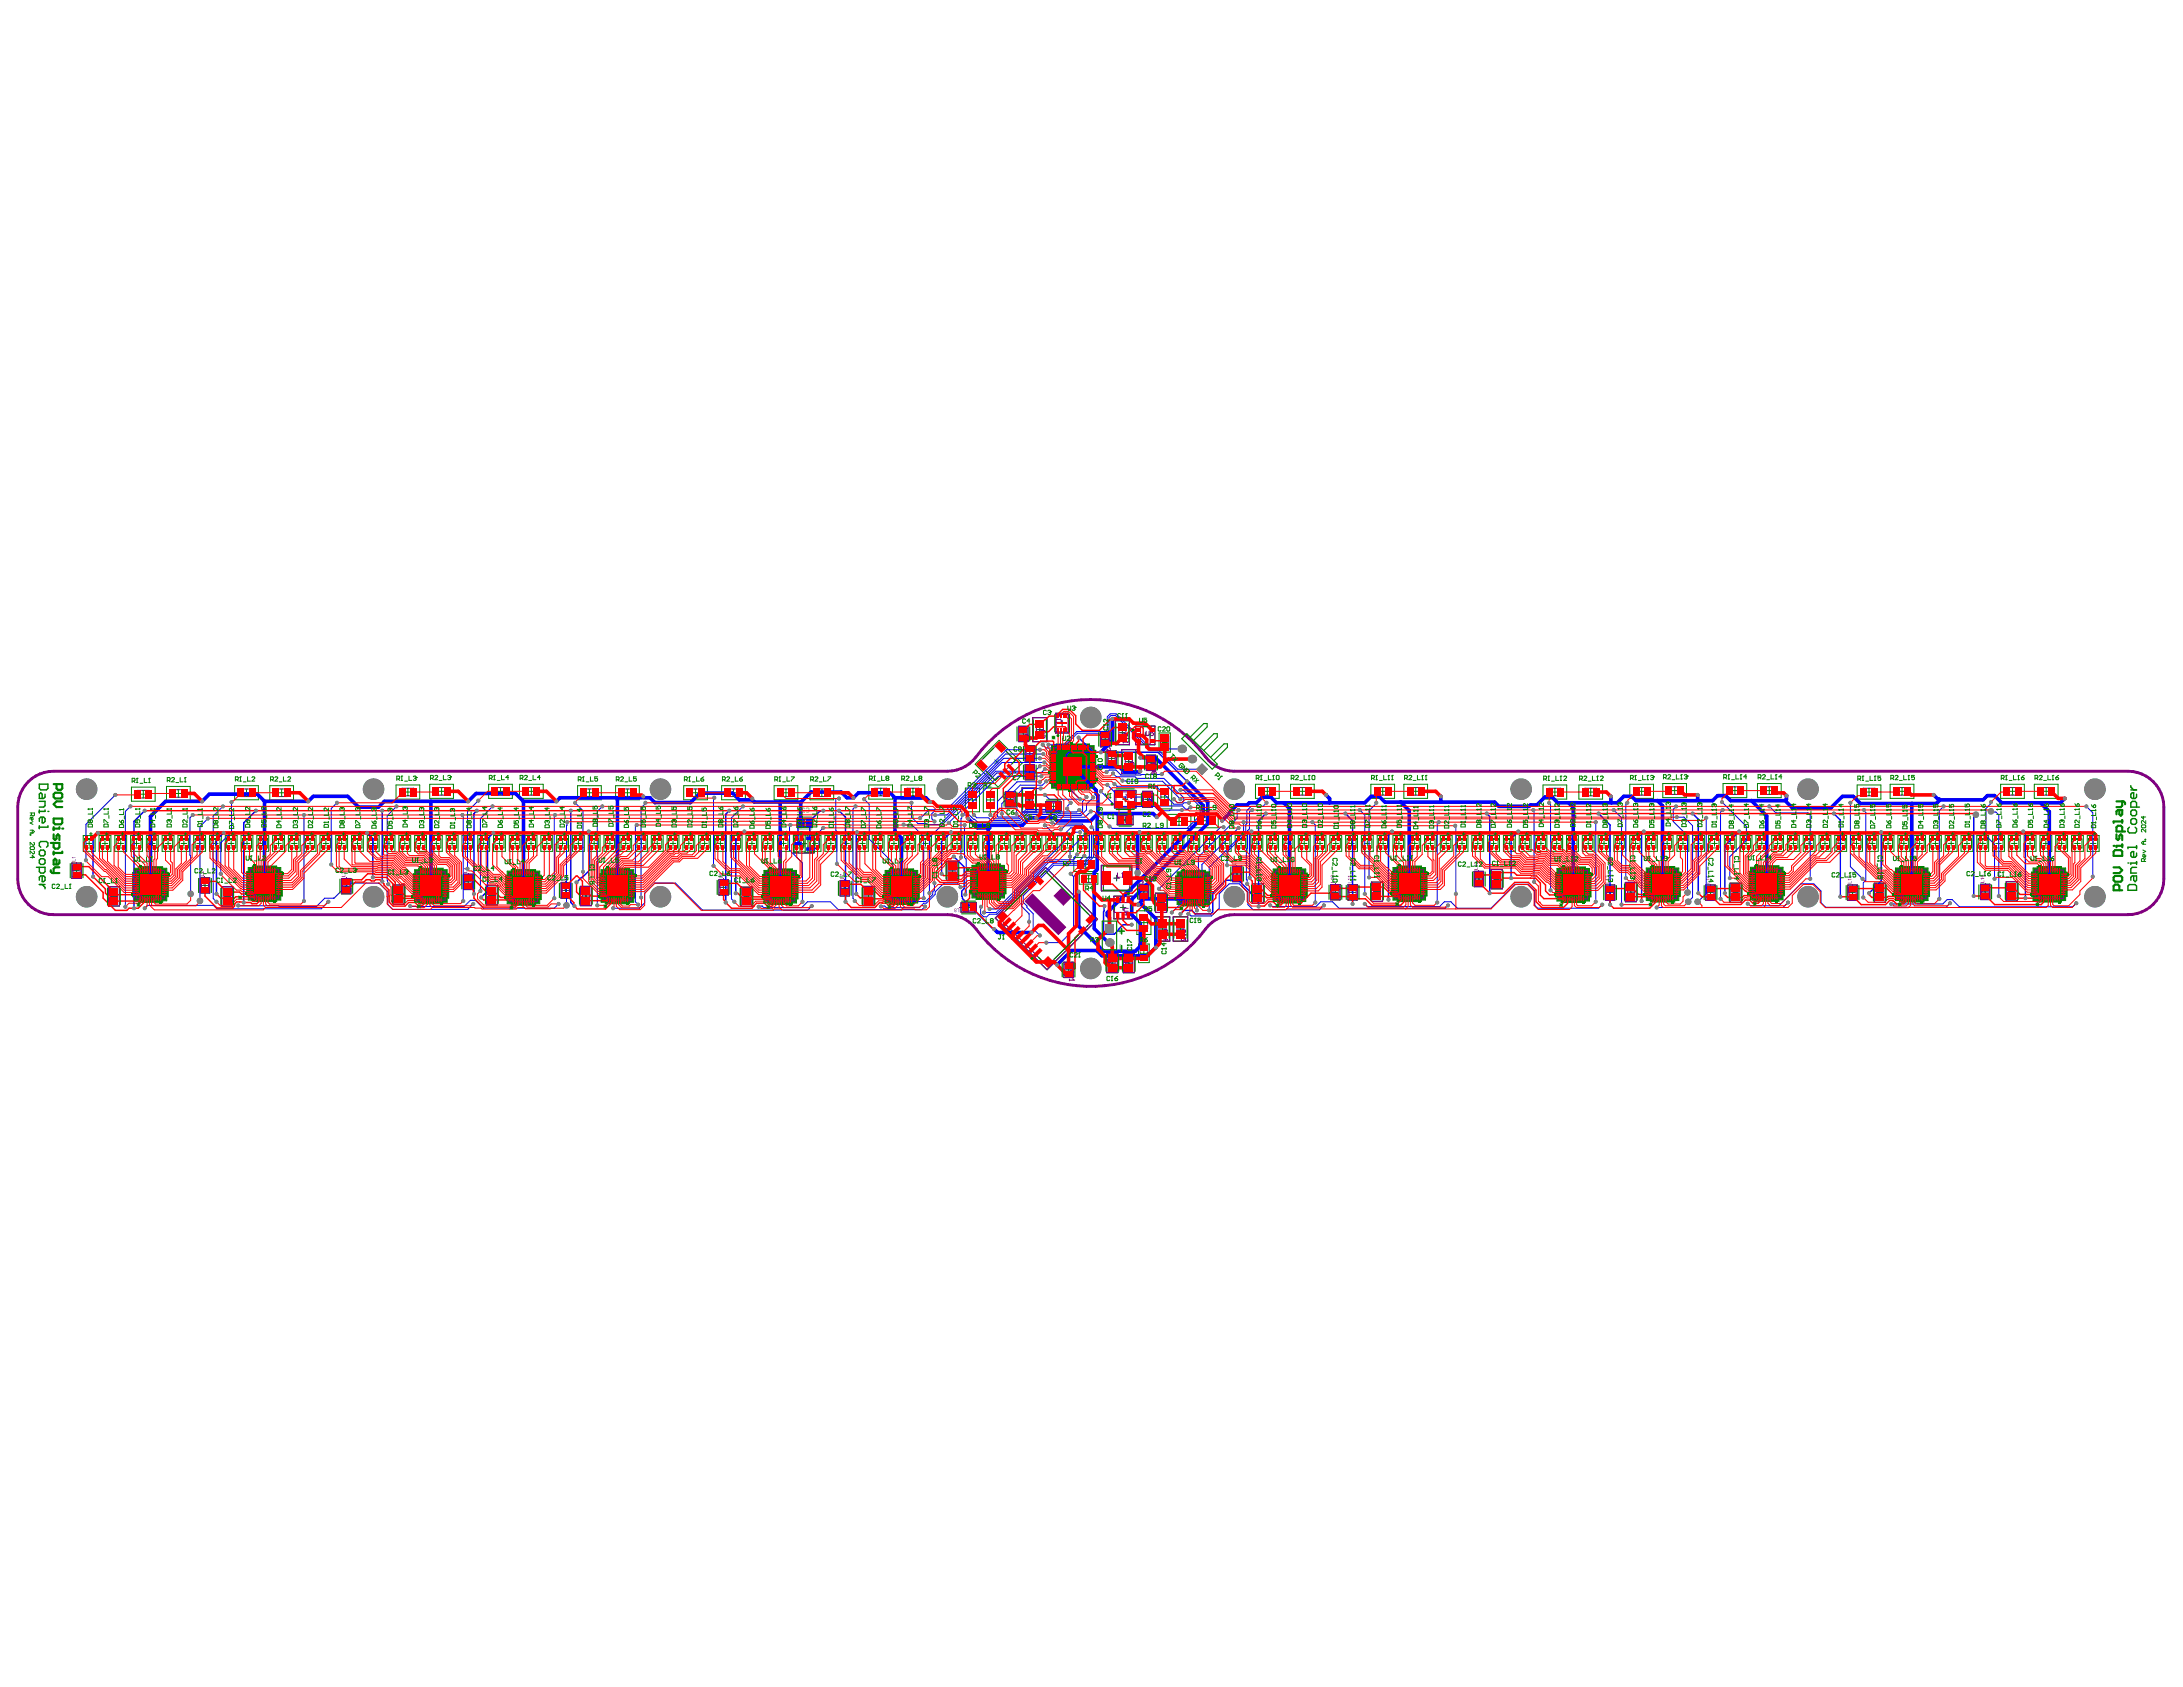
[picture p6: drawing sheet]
<svg xmlns="http://www.w3.org/2000/svg" width="279mm" height="216mm" viewBox="0 0 279 216" stroke-linecap="round" stroke-linejoin="round" font-family="sans-serif">
<g fill="none" stroke="#000" stroke-width=".13">
<path d="M130.6 93.9h.7M131 93.6v.7M131.4 98.8h.8M131.4 96.4h.8M131.8 96.1v.7M131.8 98.5v.7M132.7 93.4h.8M133.1 93v.7M135.6 92.6h.7M135.9 92.2v.7M141.1 94.6h.7M141.4 94.2v.8"/>
<path d="M141.9 97.1h.7M142.3 96.7v.7M143.3 93.8h.7M143.6 93.4v.7M144.1 97.5h.7M144.5 97.1v.7M146.2 94.1h.7M146.6 93.8v.7M147 97.6h.7M147.3 97.3v.7M9.4 111.4h.8M9.8 111.1v.7"/>
<path d="M14.2 114.7h.7M14.6 114.4v.7M25.9 113.3h.7M26.2 113v.7M28.7 114.7h.7M29.1 114.4v.7M44 113.4h.7M44.3 113.1v.7M50.7 114.5h.7M51 114.1v.7M59.6 112.9h.7M59.9 112.5v.7"/>
<path d="M62.6 114.6h.7M63 114.2v.7M72.1 114h.7M72.4 113.6v.7M74.6 114.7h.7M75 114.3v.7M92.2 113.6h.8M92.6 113.2v.7M95.2 114.8h.7M95.5 114.4v.7M102.5 108h.8M102.6 105.3h.8"/>
<path d="M102.9 107.6v.7M103 104.9v.8M107.8 113.7h.7M108.1 113.3v.8M110.8 114.7h.7M111.2 114.3v.7M121.5 111.5h.8M121.9 111.1v.7M123.6 116.1h.7M124 115.8v.7M129 102.3h.7M129.3 101.9v.7"/>
<path d="M131.4 102.4h.7M131.7 102v.7M133.7 117.3l.5 .5M134.2 117.3l-.5 .5M134.5 103.2h.7M134.8 102.8v.8M142.6 112.4h.7M142.9 112v.7M143.4 116.1h.7M143.6 104.9h.8M143.7 102.3h.7M143.7 115.8v.7"/>
<path d="M144 104.6v.7M144 101.9v.7M146 114.1h.8M146.4 113.8v.7M146.5 102.3h.7M146.9 101.9v.8M148.2 115.5h.8M148.4 118.9h.8M148.6 115.2v.7M148.8 118.5v.8M150.7 118.9h.7M151.1 118.5v.8"/>
<path d="M158 111.9h.7M158.3 111.5v.7M160.6 114.4h.8M161 114v.7M170.6 114.2h.7M170.9 113.8v.7M172.8 114.2h.7M173.1 113.9v.7M175.9 114.1h.7M176.2 113.8v.7M188.9 112.5h.7M189.3 112.1v.8"/>
<path d="M191.2 112.5h.7M191.6 112.2v.7M205.7 114.2h.7M206.1 113.9v.7M208.4 114.2h.7M208.7 113.8v.7M218.6 114.2h.7M218.9 113.9v.7M221.8 114.3h.7M222.1 113.9v.7M236.7 114.2h.8M237.1 113.9v.7"/>
<path d="M240.2 114.3h.8M240.6 113.9v.7M253.7 114.1h.7M254.1 113.8v.7M257.1 114.1h.7M257.5 113.7v.7M136.4 124.1h.7M136.8 123.8v.7M142 123.3h.7M142.4 122.9v.7M144.1 123.3h.7M144.5 122.9v.7"/>
</g>
<path d="M102.3 104.9h1.4v.9h-1.4zM102.4 106.9h1v2.2h-1z" fill="none" stroke="#008000" stroke-width=".15"/>
<path d="M101.6 106.8h2.6v2.3h-2.6zM102 104.7h2v1.2h-2z" fill="none" stroke="#800080" stroke-width=".15"/>
<path d="M101.6 106.8h2.6v2.3h-2.6zM102 104.7h2v1.2h-2z" fill="none" stroke="#000" stroke-width=".15"/>
<g fill="#000">
<path d="M102.5 107.6l.2 .5 .1-.1v-.4h.1l-.1 .5-.3-.1z"/>
<path d="M102.2 107.7l-.1 .1 .2-.1 .1 .2-.2-.1-.1 .2 .2 .1 .1-.1v-.2l-.1-.2zM102.2 108a.1 .1 0 0 1 .2 0 .1 .1 0 0 1-.2 0z"/>
</g>
<g fill="#008000">
<path d="M17.3 111.2h.4v-.3h3.1v.3h.5v.4h.2v3.2h-.2v.4h-.5v.3h-3.1v-.3h-.4v-.4h-.3v-3.2h.3z"/>
<path d="M134.6 95.4h.6v-.2h4.2v.2h.6v.6h.3v4.3h-.3v.6h-.6v.2h-4.2v-.2h-.6v-.6h-.2v-4.3h.2z"/>
<path d="M124.5 110.8h.4v-.2h3.1v.2h.5v.5h.3v3.1h-.3v.4h-.5v.3h-3.1v-.3h-.4v-.4h-.3v-3.1h.3z"/>
<path d="M31.9 111.1h.4v-.3h3.1v.3h.4v.5h.3v3.1h-.3v.4h-.4v.3h-3.1v-.3h-.4v-.4h-.3v-3.1h.3z"/>
<path d="M53.2 111.4h.4v-.3h3.1v.3h.4v.4h.3v3.1h-.3v.5h-.4v.3h-3.1v-.3h-.4v-.5h-.3v-3.1h.3z"/>
<path d="M65 111.6h.4v-.3h3.2v.3h.4v.4h.3v3.1h-.3v.5h-.4v.2h-3.2v-.2h-.4v-.5h-.3v-3.1h.3z"/>
<path d="M77 111.4h.5v-.3h3.1v.3h.4v.4h.3v3.1h-.3v.5h-.4v.3h-3.1v-.3h-.5v-.5h-.3v-3.1h.3z"/>
<path d="M97.9 111.5h.4v-.3h3.1v.3h.5v.4h.2v3.1h-.2v.5h-.5v.3h-3.1v-.3h-.4v-.5h-.3v-3.1h.3z"/>
<path d="M113.4 111.5h.4v-.3h3.1v.3h.5v.4h.3v3.1h-.3v.5h-.5v.3h-3.1v-.3h-.4v-.5h-.3v-3.1h.3z"/>
<path d="M260.3 111.2h.4v-.3h3.2v.3h.4v.4h.3v3.1h-.3v.5h-.4v.2h-3.2v-.2h-.4v-.5h-.3v-3.1h.3z"/>
<path d="M242.7 111.2h.4v-.3h3.1v.3h.5v.4h.3v3.1h-.3v.5h-.5v.2h-3.1v-.2h-.4v-.5h-.3v-3.1h.3z"/>
<path d="M224.1 111.1h.5v-.3h3.1v.3h.4v.4h.3v3.1h-.3v.5h-.4v.3h-3.1v-.3h-.5v-.5h-.3v-3.1h.3z"/>
<path d="M210.8 111.2h.4v-.3h3.1v.3h.5v.4h.3v3.1h-.3v.5h-.5v.2h-3.1v-.2h-.4v-.5h-.3v-3.1h.3z"/>
<path d="M199.4 111.2h.4v-.2h3.1v.2h.4v.5h.3v3.1h-.3v.4h-.4v.3h-3.1v-.3h-.4v-.4h-.3v-3.1h.3z"/>
<path d="M178.4 111.1h.4v-.3h3.1v.3h.5v.5h.2v3.1h-.2v.4h-.5v.3h-3.1v-.3h-.4v-.4h-.3v-3.1h.3z"/>
<path d="M163 111.3h.5v-.3h3.1v.3h.4v.4h.3v3.2h-.3v.4h-.4v.3h-3.1v-.3h-.5v-.4h-.2v-3.2h.2z"/>
<path d="M150.7 111.7h.5v-.3h3.1v.3h.4v.4h.3v3.1h-.3v.5h-.4v.2h-3.1v-.2h-.5v-.5h-.2v-3.1h.2z"/>
</g>
<g fill="none" stroke="#008000" stroke-width=".15">
<path d="M130.4 93h1.2v1.9h-1.2zM131.2 97.8h1.2v2h-1.2zM131.2 95.5h1.2v1.9h-1.2zM132.2 91.8h1.8v3.1h-1.8zM135.1 91.3h1.7v2.5h-1.7zM140.9 93.6h1.1v2h-1.1zM141.7 96.1h1.2v2h-1.2zM142.7 92.2h1.9v3.1h-1.9zM143.6 95.9h1.8v3.1h-1.8zM145.4 92.9h2.4v2.4h-2.4zM146.7 96.6h1.2v2h-1.2zM9.2 110.5h1.2v1.9h-1.2z"/>
<path d="M13.9 113.5h1.4v2.4h-1.4zM25.6 112.3h1.2v2h-1.2zM28.4 113.5h1.4v2.4h-1.4zM43.7 112.4h1.2v2h-1.2zM50.3 113.3h1.4v2.4h-1.4zM59.3 111.9h1.2v1.9h-1.2zM62.2 113.3h1.5v2.5h-1.5zM71.8 113h1.2v1.9h-1.2zM74.3 113.4h1.4v2.5h-1.4zM92 112.6h1.2v1.9h-1.2zM94.8 113.5h1.5v2.5h-1.5zM107.5 112.7h1.2v2h-1.2z"/>
<path d="M110.4 113.4h1.5v2.5h-1.5zM121.2 110.2h1.4v2.5h-1.4zM123 115.5h2v1.2h-2zM127.4 117.5l6.5-6.5 6.6 6.6-6.5 6.5zM128.7 101.3h1.2v2h-1.2zM130.8 100.8h1.8v3.1h-1.8zM133.9 102.6h1.9v1.2h-1.9zM141 110.7h3.9v3.3h-3.9zM142.6 114.7h2.3v2.9h-2.3zM142.6 101.2h2.8v2.2h-2.8zM143 104.3h2v1.3h-2zM145.8 113.2h1.2v1.9h-1.2z"/>
<path d="M146.2 101.3h1.3v2h-1.3zM147.9 117.3h1.8v3.2h-1.8zM147.9 114.3h1.4v2.5h-1.4zM150.2 117.3h1.8v3.2h-1.8zM157.7 110.9h1.2v1.9h-1.2zM160.3 113.1h1.4v2.5h-1.4zM170.3 113.2h1.2v2h-1.2zM172.5 113.2h1.2v2h-1.2zM175.5 112.9h1.4v2.5h-1.4zM188.7 111.5h1.2v2h-1.2zM190.9 111.3h1.4v2.4h-1.4zM205.5 113.3h1.2v1.9h-1.2z"/>
<path d="M208 112.9h1.4v2.5h-1.4zM218.3 113.3h1.2v1.9h-1.2zM221.4 113h1.4v2.5h-1.4zM236.5 113.3h1.2v1.9h-1.2zM239.9 113h1.4v2.5h-1.4zM253.5 113.2h1.2v1.9h-1.2zM256.8 112.8h1.4v2.5h-1.4zM136.2 123.1h1.2v2h-1.2zM141.7 122h1.4v2.5h-1.4zM143.8 122h1.4v2.5h-1.4z"/>
</g>
<g fill="none" stroke="#008000" stroke-width=".13">
<path d="M124.8 97.8l3.1-3.1 2.9 3-3 3zM127.3 97.3l.5 .5M127.8 97.3l-.5 .5M134.6 95.4h.6v-.2h4.2v.2h.6v.6h.3v4.3h-.3v.6h-.6v.2h-4.2v-.2h-.6v-.6h-.2v-4.3h.2zM148.3 93.8h1.5v2.5h-1.5zM148.7 95h.7M149.1 94.7v.7M10.7 106.9h1.5v2.1h-1.5zM10.8 107.4h1.2v1.1h-1.2zM11.1 107.9h.7M11.4 107.6v.7M12.7 106.9h1.5v2.1h-1.5z"/>
<path d="M12.9 107.4h1.1v1.1h-1.1zM13.1 107.9h.7M13.4 107.6v.7M14.7 106.9h1.5v2.1h-1.5zM14.9 107.4h1.1v1.1h-1.1zM15.1 107.9h.7M15.5 107.6v.7M16.7 106.9h1.5v2.1h-1.5zM16.8 100.7h3.1v1.8h-3.1zM16.9 107.4h1.2v1.1h-1.2zM17.1 107.9h.7M17.3 111.2h.4v-.3h3.1v.3h.5v.4h.2v3.2h-.2v.4h-.5v.3h-3.1v-.3h-.4v-.4h-.3v-3.2h.3z"/>
<path d="M17.5 107.6v.7M18 101.6h.7M18.3 101.3v.7M18.7 106.9h1.6v2.1h-1.6zM18.9 107.4h1.2v1.1h-1.2zM19.1 107.9h.8M19.5 107.6v.7M20.8 106.9h1.5v2.1h-1.5zM20.9 107.4h1.2v1.1h-1.2zM21.2 107.9h.7M21.3 100.6h3v1.9h-3zM21.5 107.6v.7"/>
<path d="M22.5 101.5h.7M22.8 106.9h1.5v2.1h-1.5zM22.8 101.2v.7M23 107.4h1.1v1.1h-1.1zM23.2 107.9h.7M23.5 107.6v.7M24.8 106.9h1.5v2.1h-1.5zM25 107.4h1.1v1.1h-1.1zM25.2 107.9h.7M25.6 107.6v.7M26.8 106.9h1.5v2.1h-1.5zM27 107.4h1.1v1.1h-1.1z"/>
<path d="M27.2 107.9h.7M27.6 107.6v.7M28.8 106.9h1.6v2.1h-1.6zM29 107.4h1.2v1.1h-1.2zM29.2 107.9h.8M29.6 107.6v.7M30 100.6h3.1v1.8h-3.1zM30.9 106.9h1.5v2.1h-1.5zM31 107.4h1.2v1.1h-1.2zM31.2 101.5h.7M31.2 107.9h.8M31.5 101.1v.7"/>
<path d="M31.6 107.6v.7M31.9 111.1h.4v-.3h3.1v.3h.4v.5h.3v3.1h-.3v.4h-.4v.3h-3.1v-.3h-.4v-.4h-.3v-3.1h.3zM32.9 106.9h1.5v2.1h-1.5zM33.1 107.4h1.1v1.1h-1.1zM33.3 107.9h.7M33.6 107.6v.7M34.5 100.6h3.1v1.8h-3.1zM34.9 106.9h1.5v2.1h-1.5zM35.1 107.4h1.1v1.1h-1.1zM35.3 107.9h.7M35.7 107.6v.7M35.7 101.5h.7"/>
<path d="M36 101.1v.7M36.9 106.9h1.5v2.1h-1.5zM37.1 107.4h1.1v1.1h-1.1zM37.3 107.9h.7M37.7 107.6v.7M38.9 106.9h1.5v2.1h-1.5zM39.1 107.4h1.2v1.1h-1.2zM39.3 107.9h.8M39.7 107.6v.7M41 106.9h1.5v2.1h-1.5zM41.1 107.4h1.2v1.1h-1.2zM41.3 107.9h.8"/>
<path d="M41.7 107.6v.7M43 106.9h1.5v2.1h-1.5zM43.2 107.4h1.1v1.1h-1.1zM43.4 107.9h.7M43.7 107.6v.7M45 106.9h1.5v2.1h-1.5zM45.2 107.4h1.1v1.1h-1.1zM45.4 107.9h.7M45.7 107.6v.7M47 106.9h1.5v2.1h-1.5zM47.2 107.4h1.1v1.1h-1.1zM47.4 107.9h.7"/>
<path d="M47.8 107.6v.7M49 106.9h1.5v2.1h-1.5zM49.2 107.4h1.2v1.1h-1.2zM49.4 107.9h.7M49.8 107.6v.7M50.7 100.5h3v1.8h-3zM51 106.9h1.6v2.1h-1.6zM51.2 107.4h1.2v1.1h-1.2zM51.4 107.9h.8M51.8 107.6v.7M51.8 101.4h.8M52.2 101v.7"/>
<path d="M53.1 106.9h1.5v2.1h-1.5zM53.2 111.4h.4v-.3h3.1v.3h.4v.4h.3v3.1h-.3v.5h-.4v.3h-3.1v-.3h-.4v-.5h-.3v-3.1h.3zM53.2 107.4h1.2v1.1h-1.2zM53.5 107.9h.7M53.8 107.6v.7M55 100.4h3v1.8h-3zM55.1 106.9h1.5v2.1h-1.5zM55.3 107.4h1.1v1.1h-1.1zM55.5 107.9h.7M55.8 107.6v.7M56.2 101.3h.7M56.5 100.9v.7"/>
<path d="M57.1 106.9h1.5v2.1h-1.5zM57.3 107.4h1.1v1.1h-1.1zM57.5 107.9h.7M57.9 107.6v.7M59.1 106.9h1.5v2.1h-1.5zM59.3 107.4h1.2v1.1h-1.2zM59.5 107.9h.7M59.9 107.6v.7M61.1 106.9h1.6v2.1h-1.6zM61.3 107.4h1.2v1.1h-1.2zM61.5 107.9h.8M61.9 107.6v.7"/>
<path d="M62.5 100.4h3.1v1.8h-3.1zM63.2 106.9h1.5v2.1h-1.5zM63.3 107.4h1.2v1.1h-1.2zM63.6 107.9h.7M63.7 101.3h.7M63.9 107.6v.7M64.1 100.9v.7M65 111.6h.4v-.3h3.2v.3h.4v.4h.3v3.1h-.3v.5h-.4v.2h-3.2v-.2h-.4v-.5h-.3v-3.1h.3zM65.2 106.9h1.5v2.1h-1.5zM65.4 107.4h1.1v1.1h-1.1zM65.6 107.9h.7M65.9 107.6v.7"/>
<path d="M66.5 100.4h3v1.8h-3zM67.2 106.9h1.5v2.1h-1.5zM67.4 107.4h1.1v1.1h-1.1zM67.6 107.9h.7M67.6 101.3h.8M68 107.6v.7M68 100.9v.7M69.2 106.9h1.5v2.1h-1.5zM69.4 107.4h1.2v1.1h-1.2zM69.6 107.9h.7M70 107.6v.7M71.2 106.9h1.6v2.1h-1.6z"/>
<path d="M71.4 107.4h1.2v1.1h-1.2zM71.6 107.9h.8M72 107.6v.7M73.3 106.9h1.5v2.1h-1.5zM73.4 107.4h1.2v1.1h-1.2zM73.7 107.9h.7M73.9 100.6h3.1v1.8h-3.1zM74 107.6v.7M75.1 101.5h.7M75.3 106.9h1.5v2.1h-1.5zM75.4 101.1v.7M75.5 107.4h1.1v1.1h-1.1z"/>
<path d="M75.7 107.9h.7M76 107.6v.7M77 111.4h.5v-.3h3.1v.3h.4v.4h.3v3.1h-.3v.5h-.4v.3h-3.1v-.3h-.5v-.5h-.3v-3.1h.3zM77.3 106.9h1.5v2.1h-1.5zM77.5 107.4h1.1v1.1h-1.1zM77.7 107.9h.7M78.1 107.6v.7M78.8 100.6h3v1.8h-3zM79.3 106.9h1.5v2.1h-1.5zM79.5 107.4h1.2v1.1h-1.2zM79.7 107.9h.7M79.9 101.5h.8"/>
<path d="M80.1 107.6v.7M80.3 101.1v.7M81.3 106.9h1.6v2.1h-1.6zM81.5 107.4h1.2v1.1h-1.2zM81.7 107.9h.8M82.1 107.6v.7M83.4 106.9h1.5v2.1h-1.5zM83.5 107.4h1.2v1.1h-1.2zM83.8 107.9h.7M84.1 107.6v.7M85.4 106.9h1.5v2.1h-1.5zM85.6 107.4h1.1v1.1h-1.1z"/>
<path d="M85.8 107.9h.7M86.1 107.6v.7M87.4 106.9h1.5v2.1h-1.5zM87.5 100.6h3v1.8h-3zM87.6 107.4h1.1v1.1h-1.1zM87.8 107.9h.7M88.2 107.6v.7M88.7 101.5h.7M89 101.1v.7M89.4 106.9h1.5v2.1h-1.5zM89.6 107.4h1.2v1.1h-1.2zM89.8 107.9h.7"/>
<path d="M90.2 107.6v.7M91.4 106.9h1.6v2.1h-1.6zM91.6 107.4h1.2v1.1h-1.2zM91.8 107.9h.8M92.2 107.6v.7M92.4 100.6h3v1.8h-3zM93.5 106.9h1.5v2.1h-1.5zM93.5 101.5h.7M93.6 107.4h1.2v1.1h-1.2zM93.9 107.9h.7M93.9 101.1v.7M94.2 107.6v.7"/>
<path d="M95.5 106.9h1.5v2.1h-1.5zM95.7 107.4h1.1v1.1h-1.1zM95.9 107.9h.7M96.2 107.6v.7M97.5 106.9h1.5v2.1h-1.5zM97.7 107.4h1.1v1.1h-1.1zM97.9 111.5h.4v-.3h3.1v.3h.5v.4h.2v3.1h-.2v.5h-.5v.3h-3.1v-.3h-.4v-.5h-.3v-3.1h.3zM97.9 107.9h.7M98.3 107.6v.7M99.1 100.6h3v1.8h-3zM99.5 106.9h1.5v2.1h-1.5zM99.7 107.4h1.2v1.1h-1.2z"/>
<path d="M99.9 107.9h.7M100.2 101.5h.8M100.3 107.6v.7M100.6 101.1v.7M101.5 106.9h1.6v2.1h-1.6zM101.7 107.4h1.2v1.1h-1.2zM101.9 107.9h.8M102.3 107.6v.7M103.6 106.9h1.5v2.1h-1.5zM103.7 100.6h3v1.8h-3zM103.7 107.4h1.2v1.1h-1.2zM104 107.9h.7"/>
<path d="M104.3 107.6v.7M104.8 101.5h.7M105.2 101.1v.7M105.6 106.9h1.5v2.1h-1.5zM105.8 107.4h1.1v1.1h-1.1zM106 107.9h.7M106.3 107.6v.7M107.6 106.9h1.5v2.1h-1.5zM107.8 107.4h1.1v1.1h-1.1zM108 107.9h.7M108.4 107.6v.7M109.6 106.9h1.5v2.1h-1.5z"/>
<path d="M109.8 107.4h1.2v1.1h-1.2zM110 107.9h.7M110.4 107.6v.7M111.2 100.5h3v1.8h-3zM111.6 106.9h1.6v2.1h-1.6zM111.8 107.4h1.2v1.1h-1.2zM112 107.9h.8M112.4 101.4h.7M112.4 107.6v.7M112.7 101v.7M113.4 111.5h.4v-.3h3.1v.3h.5v.4h.3v3.1h-.3v.5h-.5v.3h-3.1v-.3h-.4v-.5h-.3v-3.1h.3zM113.7 106.9h1.5v2.1h-1.5z"/>
<path d="M113.8 107.4h1.2v1.1h-1.2zM114.1 107.9h.7M114.4 107.6v.7M115.3 100.5h3.1v1.8h-3.1zM115.7 106.9h1.5v2.1h-1.5zM115.9 107.4h1.1v1.1h-1.1zM116.1 107.9h.7M116.4 107.6v.7M116.5 101.4h.7M116.8 101v.7M117.7 106.9h1.5v2.1h-1.5zM117.9 107.4h1.1v1.1h-1.1z"/>
<path d="M118.1 107.9h.7M118.5 107.6v.7M119.7 106.9h1.5v2.1h-1.5zM119.9 107.4h1.2v1.1h-1.2zM120.1 107.9h.7M120.5 107.6v.7M121.7 106.9h1.6v2.1h-1.6zM121.9 107.4h1.2v1.1h-1.2zM122.1 107.9h.8M122.5 107.6v.7M123.6 100.9h1.8v3h-1.8zM123.8 106.9h1.5v2.1h-1.5z"/>
<path d="M123.9 107.4h1.2v1.1h-1.2zM124.1 102.4h.7M124.2 107.9h.7M124.5 102v.7M124.5 110.8h.4v-.2h3.1v.2h.5v.5h.3v3.1h-.3v.4h-.5v.3h-3.1v-.3h-.4v-.4h-.3v-3.1h.3zM124.5 107.6v.7M125.8 106.9h1.5v2.1h-1.5zM125.9 100.9h1.8v3h-1.8zM126 107.4h1.1v1.1h-1.1zM126.2 107.9h.7M126.4 102.4h.7M126.5 107.6v.7"/>
<path d="M126.8 102v.7M127.8 106.9h1.5v2.1h-1.5zM128 107.4h1.1v1.1h-1.1zM128.2 107.9h.7M128.6 107.6v.7M129.8 106.9h1.5v2.1h-1.5zM130 107.4h1.2v1.1h-1.2zM130.2 107.9h.7M130.6 107.6v.7M131.8 106.9h1.6v2.1h-1.6zM132 107.4h1.2v1.1h-1.2zM132.2 107.9h.8"/>
<path d="M132.6 107.6v.7M133.9 106.9h1.5v2.1h-1.5zM134 107.4h1.2v1.1h-1.2zM134.2 107.9h.8M134.6 107.6v.7M135.9 106.9h1.5v2.1h-1.5zM136.1 107.4h1.1v1.1h-1.1zM136.3 107.9h.7M136.6 107.6v.7M137.4 109.7h3.1v1.8h-3.1zM137.9 106.9h1.5v2.1h-1.5zM138.1 107.4h1.1v1.1h-1.1z"/>
<path d="M138.1 111.8h2.4v1.4h-2.4zM138.3 107.9h.7M138.6 110.6h.7M138.7 107.6v.7M139 110.3v.7M139 112.5h.7M139.3 112.1v.7M139.9 106.9h1.5v2.1h-1.5zM140.1 107.4h1.1v1.1h-1.1zM140.3 107.9h.7M140.7 107.6v.7M141.9 106.9h1.5v2.1h-1.5z"/>
<path d="M142.1 107.4h1.2v1.1h-1.2zM142.3 107.9h.8M142.7 107.6v.7M144 106.9h1.5v2.1h-1.5zM144.1 107.4h1.2v1.1h-1.2zM144.3 107.9h.8M144.7 107.6v.7M145.5 116.6h1.8v3h-1.8zM146 106.9h1.5v2.1h-1.5zM146 118.1h.8M146.2 107.4h1.1v1.1h-1.1zM146.4 107.9h.7"/>
<path d="M146.4 117.7v.7M146.7 107.6v.7M148 106.9h1.5v2.1h-1.5zM148.2 100.5h1.8v3h-1.8zM148.2 107.4h1.1v1.1h-1.1zM148.4 107.9h.7M148.7 102h.7M148.7 107.6v.7M149.1 101.6v.8M149.4 104.2h3v1.8h-3zM150 106.9h1.5v2.1h-1.5zM150.2 107.4h1.1v1.1h-1.1z"/>
<path d="M150.4 107.9h.7M150.5 105.1h.8M150.7 111.7h.5v-.3h3.1v.3h.4v.4h.3v3.1h-.3v.5h-.4v.2h-3.1v-.2h-.5v-.5h-.2v-3.1h.2zM150.8 107.6v.7M150.9 104.8v.7M152 106.9h1.5v2.1h-1.5zM152.2 107.4h1.2v1.1h-1.2zM152.4 107.9h.7M152.8 107.6v.7M152.9 104.1h3v1.8h-3zM154 105h.8M154 106.9h1.6v2.1h-1.6z"/>
<path d="M154.2 107.4h1.2v1.1h-1.2zM154.4 104.7v.7M154.4 107.9h.8M154.8 107.6v.7M156.1 106.9h1.5v2.1h-1.5zM156.2 107.4h1.2v1.1h-1.2zM156.5 107.9h.7M156.8 107.6v.7M158.1 106.9h1.5v2.1h-1.5zM158.3 107.4h1.1v1.1h-1.1zM158.5 107.9h.7M158.8 107.6v.7"/>
<path d="M160.1 106.9h1.5v2.1h-1.5zM160.3 107.4h1.1v1.1h-1.1zM160.5 107.9h.7M160.7 100.4h3v1.8h-3zM160.9 107.6v.7M161.8 101.3h.8M162.1 106.9h1.5v2.1h-1.5zM162.2 100.9v.7M162.3 107.4h1.2v1.1h-1.2zM162.5 107.9h.7M162.9 107.6v.7M163 111.3h.5v-.3h3.1v.3h.4v.4h.3v3.2h-.3v.4h-.4v.3h-3.1v-.3h-.5v-.4h-.2v-3.2h.2z"/>
<path d="M164.1 106.9h1.6v2.1h-1.6zM164.3 107.4h1.2v1.1h-1.2zM164.5 107.9h.8M164.9 107.6v.7M165.2 100.4h3v1.8h-3zM166.2 106.9h1.5v2.1h-1.5zM166.3 101.3h.8M166.3 107.4h1.2v1.1h-1.2zM166.6 107.9h.7M166.7 100.9v.7M166.9 107.6v.7M168.2 106.9h1.5v2.1h-1.5z"/>
<path d="M168.4 107.4h1.1v1.1h-1.1zM168.6 107.9h.7M168.9 107.6v.7M170.2 106.9h1.5v2.1h-1.5zM170.4 107.4h1.1v1.1h-1.1zM170.6 107.9h.7M171 107.6v.7M172.2 106.9h1.5v2.1h-1.5zM172.4 107.4h1.2v1.1h-1.2zM172.6 107.9h.7M173 107.6v.7M174.2 106.9h1.6v2.1h-1.6z"/>
<path d="M174.4 107.4h1.2v1.1h-1.2zM174.6 107.9h.8M175 107.6v.7M175.5 100.4h3v1.8h-3zM176.3 106.9h1.5v2.1h-1.5zM176.4 107.4h1.2v1.1h-1.2zM176.6 101.3h.7M176.7 107.9h.7M177 100.9v.7M177 107.6v.7M178.3 106.9h1.5v2.1h-1.5zM178.4 111.1h.4v-.3h3.1v.3h.5v.5h.2v3.1h-.2v.4h-.5v.3h-3.1v-.3h-.4v-.4h-.3v-3.1h.3z"/>
<path d="M178.5 107.4h1.1v1.1h-1.1zM178.7 107.9h.7M179 107.6v.7M179.7 100.4h3v1.8h-3zM180.3 106.9h1.5v2.1h-1.5zM180.5 107.4h1.1v1.1h-1.1zM180.7 107.9h.7M180.8 101.3h.8M181.1 107.6v.7M181.2 100.9v.7M182.3 106.9h1.5v2.1h-1.5zM182.5 107.4h1.2v1.1h-1.2z"/>
<path d="M182.7 107.9h.7M183.1 107.6v.7M184.3 106.9h1.6v2.1h-1.6zM184.5 107.4h1.2v1.1h-1.2zM184.7 107.9h.8M185.1 107.6v.7M186.4 106.9h1.5v2.1h-1.5zM186.5 107.4h1.2v1.1h-1.2zM186.8 107.9h.7M187.1 107.6v.7M188.4 106.9h1.5v2.1h-1.5zM188.6 107.4h1.1v1.1h-1.1z"/>
<path d="M188.8 107.9h.7M189.1 107.6v.7M190.4 106.9h1.5v2.1h-1.5zM190.6 107.4h1.1v1.1h-1.1zM190.8 107.9h.7M191.2 107.6v.7M192.4 106.9h1.5v2.1h-1.5zM192.6 107.4h1.2v1.1h-1.2zM192.8 107.9h.7M193.2 107.6v.7M194.4 106.9h1.6v2.1h-1.6zM194.6 107.4h1.2v1.1h-1.2z"/>
<path d="M194.8 107.9h.8M195.2 107.6v.7M196.5 106.9h1.5v2.1h-1.5zM196.6 107.4h1.2v1.1h-1.2zM196.9 107.9h.7M197.2 107.6v.7M197.5 100.5h3v1.8h-3zM198.5 106.9h1.5v2.1h-1.5zM198.6 101.4h.8M198.7 107.4h1.1v1.1h-1.1zM198.9 107.9h.7M199 101v.7"/>
<path d="M199.2 107.6v.7M199.4 111.2h.4v-.2h3.1v.2h.4v.5h.3v3.1h-.3v.4h-.4v.3h-3.1v-.3h-.4v-.4h-.3v-3.1h.3zM200.5 106.9h1.5v2.1h-1.5zM200.7 107.4h1.1v1.1h-1.1zM200.9 107.9h.7M201.3 107.6v.7M202.1 100.5h3v1.8h-3zM202.5 106.9h1.5v2.1h-1.5zM202.7 107.4h1.2v1.1h-1.2zM202.9 107.9h.7M203.2 101.4h.8M203.3 107.6v.7"/>
<path d="M203.6 101v.7M204.5 106.9h1.6v2.1h-1.6zM204.7 107.4h1.2v1.1h-1.2zM204.9 107.9h.8M205.3 107.6v.7M206.6 106.9h1.5v2.1h-1.5zM206.7 107.4h1.2v1.1h-1.2zM207 107.9h.7M207.3 107.6v.7M208.6 106.9h1.5v2.1h-1.5zM208.6 100.4h3v1.8h-3zM208.8 107.4h1.1v1.1h-1.1z"/>
<path d="M209 107.9h.7M209.3 107.6v.7M209.8 101.3h.7M210.1 100.9v.7M210.6 106.9h1.5v2.1h-1.5zM210.8 107.4h1.1v1.1h-1.1zM210.8 111.2h.4v-.3h3.1v.3h.5v.4h.3v3.1h-.3v.5h-.5v.2h-3.1v-.2h-.4v-.5h-.3v-3.1h.3zM211 107.9h.7M211.4 107.6v.7M212.6 106.9h1.5v2.1h-1.5zM212.8 107.4h1.2v1.1h-1.2zM212.8 100.3h3.1v1.8h-3.1z"/>
<path d="M213 107.9h.7M213.4 107.6v.7M214 101.2h.7M214.3 100.8v.7M214.6 106.9h1.6v2.1h-1.6zM214.8 107.4h1.2v1.1h-1.2zM215 107.9h.8M215.4 107.6v.7M216.7 106.9h1.5v2.1h-1.5zM216.8 107.4h1.2v1.1h-1.2zM217.1 107.9h.7M217.4 107.6v.7"/>
<path d="M218.7 106.9h1.5v2.1h-1.5zM218.9 107.4h1.1v1.1h-1.1zM219.1 107.9h.7M219.4 107.6v.7M220.5 100.3h3.1v1.8h-3.1zM220.7 106.9h1.5v2.1h-1.5zM220.9 107.4h1.1v1.1h-1.1zM221.1 107.9h.7M221.5 107.6v.7M221.7 101.2h.7M222 100.8v.7M222.7 106.9h1.5v2.1h-1.5z"/>
<path d="M222.9 107.4h1.2v1.1h-1.2zM223.1 107.9h.7M223.5 107.6v.7M224.1 111.1h.5v-.3h3.1v.3h.4v.4h.3v3.1h-.3v.5h-.4v.3h-3.1v-.3h-.5v-.5h-.3v-3.1h.3zM224.7 106.9h1.6v2.1h-1.6zM224.9 107.4h1.2v1.1h-1.2zM224.9 100.3h3.1v1.8h-3.1zM225.1 107.9h.8M225.5 107.6v.7M226.1 101.2h.7M226.5 100.8v.7M226.8 106.9h1.5v2.1h-1.5z"/>
<path d="M226.9 107.4h1.2v1.1h-1.2zM227.2 107.9h.7M227.5 107.6v.7M228.8 106.9h1.5v2.1h-1.5zM229 107.4h1.1v1.1h-1.1zM229.2 107.9h.7M229.5 107.6v.7M230.8 106.9h1.5v2.1h-1.5zM231 107.4h1.1v1.1h-1.1zM231.2 107.9h.7M231.6 107.6v.7M232.8 106.9h1.5v2.1h-1.5z"/>
<path d="M233 107.4h1.2v1.1h-1.2zM233.2 107.9h.7M233.6 107.6v.7M234.8 106.9h1.6v2.1h-1.6zM235 107.4h1.2v1.1h-1.2zM235.2 107.9h.8M235.6 107.6v.7M236.9 106.9h1.5v2.1h-1.5zM237 107.4h1.2v1.1h-1.2zM237.3 107.9h.7M237.6 107.6v.7M237.7 100.5h3v1.8h-3z"/>
<path d="M238.9 101.4h.7M238.9 106.9h1.5v2.1h-1.5zM239.1 107.4h1.1v1.1h-1.1zM239.2 101v.7M239.3 107.9h.7M239.6 107.6v.7M240.9 106.9h1.5v2.1h-1.5zM241.1 107.4h1.1v1.1h-1.1zM241.3 107.9h.7M241.7 107.6v.7M241.9 100.4h3.1v1.8h-3.1zM242.7 111.2h.4v-.3h3.1v.3h.5v.4h.3v3.1h-.3v.5h-.5v.2h-3.1v-.2h-.4v-.5h-.3v-3.1h.3z"/>
<path d="M242.9 106.9h1.5v2.1h-1.5zM243.1 101.3h.7M243.1 107.4h1.1v1.1h-1.1zM243.3 107.9h.7M243.4 100.9v.7M243.7 107.6v.7M244.9 106.9h1.5v2.1h-1.5zM245.1 107.4h1.2v1.1h-1.2zM245.3 107.9h.8M245.7 107.6v.7M247 106.9h1.5v2.1h-1.5zM247.1 107.4h1.2v1.1h-1.2z"/>
<path d="M247.3 107.9h.8M247.7 107.6v.7M249 106.9h1.5v2.1h-1.5zM249.2 107.4h1.1v1.1h-1.1zM249.4 107.9h.7M249.7 107.6v.7M251 106.9h1.5v2.1h-1.5zM251.2 107.4h1.1v1.1h-1.1zM251.4 107.9h.7M251.7 107.6v.7M253 106.9h1.5v2.1h-1.5zM253.2 107.4h1.1v1.1h-1.1z"/>
<path d="M253.4 107.9h.7M253.8 107.6v.7M255 106.9h1.5v2.1h-1.5zM255.2 107.4h1.2v1.1h-1.2zM255.4 107.9h.7M255.8 107.6v.7M256.1 100.4h3v1.8h-3zM257 106.9h1.6v2.1h-1.6zM257.2 101.3h.7M257.2 107.4h1.2v1.1h-1.2zM257.4 107.9h.8M257.6 100.9v.7"/>
<path d="M257.8 107.6v.7M259.1 106.9h1.5v2.1h-1.5zM259.2 107.4h1.2v1.1h-1.2zM259.5 107.9h.7M259.8 107.6v.7M260.3 111.2h.4v-.3h3.2v.3h.4v.4h.3v3.1h-.3v.5h-.4v.2h-3.2v-.2h-.4v-.5h-.3v-3.1h.3zM260.4 100.4h3v1.8h-3zM261.1 106.9h1.5v2.1h-1.5zM261.3 107.4h1.1v1.1h-1.1zM261.5 107.9h.7M261.5 101.3h.8M261.8 107.6v.7"/>
<path d="M261.9 100.9v.7M263.1 106.9h1.5v2.1h-1.5zM263.3 107.4h1.1v1.1h-1.1zM263.5 107.9h.7M263.9 107.6v.7M265.1 106.9h1.5v2.1h-1.5zM265.3 107.4h1.2v1.1h-1.2zM265.5 107.9h.7M265.9 107.6v.7M267.1 106.9h1.6v2.1h-1.6zM267.3 107.4h1.2v1.1h-1.2zM267.5 107.9h.8"/>
<path d="M267.9 107.6v.7M145.7 120.8h1.4v2.4h-1.4zM146 122h.8M146.4 121.6v.8"/>
</g>
<g fill="none" stroke="#800080" stroke-width=".15">
<path d="M130.5 93.2h.9v1.5h-.9zM131.4 98.1h.9v1.4h-.9zM131.4 95.7h.9v1.5h-.9zM132.6 92.7h.9v1.4h-.9zM135.2 91.4h1.5v2.3h-1.5zM141 93.9h.9v1.4h-.9zM141.8 96.4h.9v1.4h-.9zM143.2 93.1h.9v1.4h-.9zM144 96.8h.9v1.4h-.9zM146 93h1.2v2.2h-1.2zM146.9 96.9h.9v1.4h-.9zM9.4 110.7h.9v1.5h-.9z"/>
<path d="M14.1 114h.9v1.4h-.9zM25.8 112.6h.9v1.4h-.9zM28.6 114h.9v1.4h-.9zM43.9 112.7h.9v1.4h-.9zM50.6 113.8h.9v1.4h-.9zM59.5 112.1h.9v1.5h-.9zM62.5 113.9h.9v1.4h-.9zM72 113.2h.9v1.5h-.9zM74.5 113.9h.9v1.5h-.9zM92.2 112.8h.9v1.5h-.9zM95.1 114h.9v1.5h-.9zM107.7 113h.9v1.4h-.9z"/>
<path d="M110.7 113.9h.9v1.5h-.9zM121.4 110.7h.9v1.5h-.9zM123.3 115.7h1.4v.9h-1.4zM127.8 117.4l6-5.9 6.2 6.2-6 5.9zM128.9 101.6h.9v1.4h-.9zM131.3 101.7h.9v1.4h-.9zM134.1 102.7h1.5v1h-1.5zM141.2 110.8h3.4v3.1h-3.4zM142.6 115.5h2.2v1.3h-2.2zM142.8 101.3h2.4v1.9h-2.4zM143.2 104.4h1.6v1.1h-1.6zM146 113.4h.9v1.5h-.9z"/>
<path d="M146.3 101.5h1.1v1.6h-1.1zM148.2 114.8h.9v1.5h-.9zM148.3 118.2h.9v1.4h-.9zM150.6 118.2h.9v1.4h-.9zM157.9 111.1h.9v1.5h-.9zM160.5 113.6h1v1.5h-1zM170.5 113.5h.9v1.4h-.9zM172.7 113.5h.9v1.4h-.9zM175.8 113.4h.9v1.4h-.9zM188.8 111.8h.9v1.4h-.9zM191.1 111.8h.9v1.4h-.9zM205.6 113.5h.9v1.5h-.9z"/>
<path d="M208.3 113.4h.9v1.5h-.9zM218.5 113.5h.9v1.5h-.9zM221.7 113.5h.9v1.5h-.9zM236.7 113.5h.9v1.5h-.9zM240.1 113.5h.9v1.5h-.9zM253.6 113.4h.9v1.5h-.9zM257 113.4h.9v1.4h-.9zM136.3 123.4h.9v1.4h-.9zM141.9 122.5h.9v1.5h-.9zM144 122.5h.9v1.5h-.9z"/>
</g>
<g fill="none" stroke="#800080" stroke-width=".13">
<path d="M125.2 97.7l2.6-2.6 2.1 2.2-2.5 2.6zM134.8 95.6h5v5.1h-5zM134.9 96.1l.4 .4M134.9 96.3h.4M135.1 96.1v.4M135.3 96.1l-.4 .4M135.7 95.6l-.9 .9M148.5 94.2h1.1v1.6h-1.1zM17.5 114.1l.9 .9M17.5 111.4h3.6v3.6h-3.6zM17.6 101.2h1.5v.9h-1.5zM17.8 114.4l.4 .3"/>
<path d="M17.8 114.5h.4M18 114.4v.3M18.2 114.4l-.4 .3M22.1 101.1h1.5v.9h-1.5zM30.8 101h1.5v.9h-1.5zM32 111.3h3.7v3.6h-3.7zM32 114l1 .9M32.4 114.3l.4 .3M32.4 114.4h.4M32.6 114.3v.3M32.8 114.3l-.4 .3M35.3 101h1.5v.9h-1.5z"/>
<path d="M51.4 100.9h1.6v1h-1.6zM53.3 111.6h3.7v3.6h-3.7zM53.3 114.3l1 .9M53.7 114.5l.4 .4M53.7 114.7h.4M53.9 114.5v.4M54.1 114.5l-.4 .4M55.8 100.8h1.5v1h-1.5zM63.3 100.8h1.5v1h-1.5zM65.2 111.8h3.6v3.6h-3.6zM65.2 114.5l.9 .9M65.6 114.7l.3 .4"/>
<path d="M65.6 114.9h.3M65.7 114.7v.4M65.9 114.7l-.3 .4M67.2 100.8h1.6v1h-1.6zM74.7 101h1.5v.9h-1.5zM77.2 111.6h3.6v3.6h-3.6zM77.2 114.3l.9 .9M77.6 114.7h.3M77.6 114.5l.3 .4M77.8 114.5v.4M77.9 114.5l-.3 .4M79.5 101h1.6v.9h-1.6z"/>
<path d="M88.3 101h1.5v.9h-1.5zM93.1 101h1.5v.9h-1.5zM98.1 111.7h3.6v3.6h-3.6zM98.1 114.4l.9 .9M98.4 114.6l.4 .4M98.4 114.8h.4M98.6 114.6v.4M98.8 114.6l-.4 .4M99.8 101h1.6v.9h-1.6zM104.4 101h1.5v.9h-1.5zM112 100.9h1.5v1h-1.5zM113.6 111.7h3.6v3.6h-3.6z"/>
<path d="M113.6 114.4l.9 .9M113.9 114.8h.4M113.9 114.6l.4 .4M114.1 114.6v.4M114.3 114.6l-.4 .4M116.1 100.9h1.5v1h-1.5zM124 101.6h1v1.5h-1zM124.7 111h3.6v3.6h-3.6zM125 111.6h.3M125 111.4l.3 .4M125.2 111.4v.4M125.3 111.4l-.3 .4"/>
<path d="M125.6 111l-.9 .9M126.3 101.6h.9v1.5h-.9zM138.2 110.1h1.5v1h-1.5zM138.6 112h1.5v1h-1.5zM145.9 117.3h1v1.5h-1zM148.6 101.2h1v1.6h-1zM150.1 104.6h1.6v1h-1.6zM150.9 111.9h3.6v3.6h-3.6zM150.9 114.6l.9 .9M151.3 115h.4M151.3 114.8l.4 .4M151.5 114.8v.4"/>
<path d="M151.7 114.8l-.4 .4M153.6 104.5h1.6v1h-1.6zM161.4 100.8h1.6v1h-1.6zM163.2 111.5h3.6v3.6h-3.6zM163.2 114.2l.9 .9M163.6 114.4l.4 .4M163.6 114.6h.4M163.8 114.4v.4M164 114.4l-.4 .4M165.9 100.8h1.6v1h-1.6zM176.2 100.8h1.5v1h-1.5zM178.6 111.3h3.6v3.6h-3.6z"/>
<path d="M178.6 114l.9 .9M178.9 114.4h.4M178.9 114.3l.4 .3M179.1 114.3v.3M179.3 114.3l-.4 .3M180.4 100.8h1.6v1h-1.6zM198.2 100.9h1.6v1h-1.6zM199.5 111.4h3.7v3.6h-3.7zM199.5 114.1l1 .9M199.9 114.4l.4 .3M199.9 114.6h.4M200.1 114.4v.3"/>
<path d="M200.3 114.4l-.4 .3M202.8 100.9h1.6v1h-1.6zM209.4 100.8h1.5v1h-1.5zM211 111.4h3.6v3.6h-3.6zM211 114.1l.9 .9M211.3 114.5h.4M211.3 114.3l.4 .4M211.5 114.3v.4M211.7 114.3l-.4 .4M213.6 100.7h1.5v1h-1.5zM221.3 100.7h1.5v1h-1.5zM224.3 111.3h3.6v3.6h-3.6z"/>
<path d="M224.3 114l.9 .9M224.7 114.2l.3 .4M224.7 114.4h.3M224.9 114.2v.4M225 114.2l-.3 .4M225.7 100.7h1.5v1h-1.5zM238.5 100.9h1.5v1h-1.5zM242.7 100.8h1.5v1h-1.5zM242.9 111.4h3.6v3.6h-3.6zM242.9 114.1l.9 .9M243.2 114.5h.4M243.2 114.3l.4 .4"/>
<path d="M243.4 114.3v.4M243.6 114.3l-.4 .4M256.8 100.8h1.5v1h-1.5zM260.5 111.4h3.6v3.6h-3.6zM260.5 114.1l.9 .9M260.8 114.3l.4 .4M260.8 114.5h.4M261 114.3v.4M261.1 100.8h1.5v1h-1.5zM261.2 114.3l-.4 .4M145.9 121.2h1v1.6h-1z"/>
</g>
<g fill="#008000">
<path d="M138.1 107.4h1.1v.1h-1.1z" fill-rule="evenodd"/>
<path d="M265.3 107.4h1.2v.1h-1.2z" fill-rule="evenodd"/>
<path d="M255.2 107.4h1.2v.1h-1.2z" fill-rule="evenodd"/>
<path d="M257.2 107.4h1.2v.1h-1.2z" fill-rule="evenodd"/>
<path d="M263.3 107.4h1.1v.1h-1.1z" fill-rule="evenodd"/>
<path d="M259.2 107.4h1.2v.1h-1.2z" fill-rule="evenodd"/>
<path d="M267.3 107.4h1.2v.1h-1.2z" fill-rule="evenodd"/>
<path d="M253.2 107.4h1.1v.1h-1.1z" fill-rule="evenodd"/>
<path d="M261.3 107.4h1.1v.1h-1.1z" fill-rule="evenodd"/>
<path d="M251.2 107.4h1.1v.1h-1.1z" fill-rule="evenodd"/>
<path d="M243.1 107.4h1.1v.1h-1.1z" fill-rule="evenodd"/>
<path d="M241.1 107.4h1.1v.1h-1.1z" fill-rule="evenodd"/>
<path d="M249.1 107.4h1.2v.1h-1.2z" fill-rule="evenodd"/>
<path d="M239.1 107.4h1.1v.1h-1.1z" fill-rule="evenodd"/>
<path d="M247.1 107.4h1.2v.1h-1.2z" fill-rule="evenodd"/>
<path d="M237 107.4h1.2v.1h-1.2z" fill-rule="evenodd"/>
<path d="M245.1 107.4h1.2v.1h-1.2z" fill-rule="evenodd"/>
<path d="M235 107.4h1.2v.1h-1.2z" fill-rule="evenodd"/>
<path d="M226.9 107.4h1.2v.1h-1.2z" fill-rule="evenodd"/>
<path d="M224.9 107.4h1.2v.1h-1.2z" fill-rule="evenodd"/>
<path d="M233 107.4h1.1v.1h-1.1z" fill-rule="evenodd"/>
<path d="M222.9 107.4h1.2v.1h-1.2z" fill-rule="evenodd"/>
<path d="M231 107.4h1.1v.1h-1.1z" fill-rule="evenodd"/>
<path d="M220.9 107.4h1.1v.1h-1.1z" fill-rule="evenodd"/>
<path d="M229 107.4h1.1v.1h-1.1z" fill-rule="evenodd"/>
<path d="M218.9 107.4h1.1v.1h-1.1z" fill-rule="evenodd"/>
<path d="M210.8 107.4h1.1v.1h-1.1z" fill-rule="evenodd"/>
<path d="M208.8 107.4h1.1v.1h-1.1z" fill-rule="evenodd"/>
<path d="M216.8 107.4h1.2v.1h-1.2z" fill-rule="evenodd"/>
<path d="M206.7 107.4h1.2v.1h-1.2z" fill-rule="evenodd"/>
<path d="M214.8 107.4h1.2v.1h-1.2z" fill-rule="evenodd"/>
<path d="M204.7 107.4h1.2v.1h-1.2z" fill-rule="evenodd"/>
<path d="M212.8 107.4h1.2v.1h-1.2z" fill-rule="evenodd"/>
<path d="M202.7 107.4h1.2v.1h-1.2z" fill-rule="evenodd"/>
<path d="M194.6 107.4h1.2v.1h-1.2z" fill-rule="evenodd"/>
<path d="M192.6 107.4h1.2v.1h-1.2z" fill-rule="evenodd"/>
<path d="M200.7 107.4h1.1v.1h-1.1z" fill-rule="evenodd"/>
<path d="M190.6 107.4h1.1v.1h-1.1z" fill-rule="evenodd"/>
<path d="M198.7 107.4h1.1v.1h-1.1z" fill-rule="evenodd"/>
<path d="M188.6 107.4h1.1v.1h-1.1z" fill-rule="evenodd"/>
<path d="M196.6 107.4h1.2v.1h-1.2z" fill-rule="evenodd"/>
<path d="M186.5 107.4h1.2v.1h-1.2z" fill-rule="evenodd"/>
<path d="M178.5 107.4h1.1v.1h-1.1z" fill-rule="evenodd"/>
<path d="M176.4 107.4h1.2v.1h-1.2z" fill-rule="evenodd"/>
<path d="M184.5 107.4h1.2v.1h-1.2z" fill-rule="evenodd"/>
<path d="M174.4 107.4h1.2v.1h-1.2z" fill-rule="evenodd"/>
<path d="M182.5 107.4h1.2v.1h-1.2z" fill-rule="evenodd"/>
<path d="M172.4 107.4h1.2v.1h-1.2z" fill-rule="evenodd"/>
<path d="M180.5 107.4h1.1v.1h-1.1z" fill-rule="evenodd"/>
<path d="M160.3 107.4h1.1v.1h-1.1z" fill-rule="evenodd"/>
<path d="M162.3 107.4h1.2v.1h-1.2z" fill-rule="evenodd"/>
<path d="M170.4 107.4h1.1v.1h-1.1z" fill-rule="evenodd"/>
<path d="M168.4 107.4h1.1v.1h-1.1z" fill-rule="evenodd"/>
<path d="M158.3 107.4h1.1v.1h-1.1z" fill-rule="evenodd"/>
<path d="M166.3 107.4h1.2v.1h-1.2z" fill-rule="evenodd"/>
<path d="M156.2 107.4h1.2v.1h-1.2z" fill-rule="evenodd"/>
<path d="M164.3 107.4h1.2v.1h-1.2z" fill-rule="evenodd"/>
<path d="M152.2 107.4h1.2v.1h-1.2z" fill-rule="evenodd"/>
<path d="M150.2 107.4h1.1v.1h-1.1z" fill-rule="evenodd"/>
<path d="M142.1 107.4h1.2v.1h-1.2z" fill-rule="evenodd"/>
<path d="M144.1 107.4h1.2v.1h-1.2z" fill-rule="evenodd"/>
<path d="M146.1 107.4h1.2v.1h-1.2z" fill-rule="evenodd"/>
<path d="M154.2 107.4h1.2v.1h-1.2z" fill-rule="evenodd"/>
<path d="M140.1 107.4h1.1v.1h-1.1z" fill-rule="evenodd"/>
<path d="M148.2 107.4h1.1v.1h-1.1z" fill-rule="evenodd"/>
<path d="M18.9 107.4h1.2v.1h-1.2z" fill-rule="evenodd"/>
<path d="M10.8 107.4h1.2v.1h-1.2z" fill-rule="evenodd"/>
<path d="M20.9 107.4h1.2v.1h-1.2z" fill-rule="evenodd"/>
<path d="M12.9 107.4h1.1v.1h-1.1z" fill-rule="evenodd"/>
<path d="M23 107.4h1.1v.1h-1.1z" fill-rule="evenodd"/>
<path d="M14.9 107.4h1.1v.1h-1.1z" fill-rule="evenodd"/>
<path d="M16.9 107.4h1.2v.1h-1.2z" fill-rule="evenodd"/>
<path d="M25 107.4h1.1v.1h-1.1z" fill-rule="evenodd"/>
<path d="M31 107.4h1.2v.1h-1.2z" fill-rule="evenodd"/>
<path d="M33.1 107.4h1.1v.1h-1.1z" fill-rule="evenodd"/>
<path d="M41.1 107.4h1.2v.1h-1.2z" fill-rule="evenodd"/>
<path d="M35.1 107.4h1.1v.1h-1.1z" fill-rule="evenodd"/>
<path d="M27 107.4h1.1v.1h-1.1z" fill-rule="evenodd"/>
<path d="M37.1 107.4h1.1v.1h-1.1z" fill-rule="evenodd"/>
<path d="M29 107.4h1.2v.1h-1.2z" fill-rule="evenodd"/>
<path d="M39.1 107.4h1.2v.1h-1.2z" fill-rule="evenodd"/>
<path d="M47.2 107.4h1.1v.1h-1.1z" fill-rule="evenodd"/>
<path d="M49.2 107.4h1.2v.1h-1.2z" fill-rule="evenodd"/>
<path d="M57.3 107.4h1.1v.1h-1.1z" fill-rule="evenodd"/>
<path d="M51.2 107.4h1.2v.1h-1.2z" fill-rule="evenodd"/>
<path d="M43.1 107.4h1.2v.1h-1.2z" fill-rule="evenodd"/>
<path d="M53.2 107.4h1.2v.1h-1.2z" fill-rule="evenodd"/>
<path d="M45.2 107.4h1.1v.1h-1.1z" fill-rule="evenodd"/>
<path d="M55.3 107.4h1.1v.1h-1.1z" fill-rule="evenodd"/>
<path d="M65.4 107.4h1.1v.1h-1.1z" fill-rule="evenodd"/>
<path d="M73.4 107.4h1.2v.1h-1.2z" fill-rule="evenodd"/>
<path d="M63.3 107.4h1.2v.1h-1.2z" fill-rule="evenodd"/>
<path d="M67.4 107.4h1.1v.1h-1.1z" fill-rule="evenodd"/>
<path d="M59.3 107.4h1.2v.1h-1.2z" fill-rule="evenodd"/>
<path d="M69.4 107.4h1.2v.1h-1.2z" fill-rule="evenodd"/>
<path d="M61.3 107.4h1.2v.1h-1.2z" fill-rule="evenodd"/>
<path d="M71.4 107.4h1.2v.1h-1.2z" fill-rule="evenodd"/>
<path d="M83.5 107.4h1.2v.1h-1.2z" fill-rule="evenodd"/>
<path d="M75.5 107.4h1.1v.1h-1.1z" fill-rule="evenodd"/>
<path d="M79.5 107.4h1.2v.1h-1.2z" fill-rule="evenodd"/>
<path d="M89.6 107.4h1.2v.1h-1.2z" fill-rule="evenodd"/>
<path d="M81.5 107.4h1.2v.1h-1.2z" fill-rule="evenodd"/>
<path d="M87.6 107.4h1.1v.1h-1.1z" fill-rule="evenodd"/>
<path d="M77.5 107.4h1.1v.1h-1.1z" fill-rule="evenodd"/>
<path d="M85.6 107.4h1.1v.1h-1.1z" fill-rule="evenodd"/>
<path d="M97.7 107.4h1.1v.1h-1.1z" fill-rule="evenodd"/>
<path d="M105.8 107.4h1.1v.1h-1.1z" fill-rule="evenodd"/>
<path d="M95.7 107.4h1.1v.1h-1.1z" fill-rule="evenodd"/>
<path d="M99.7 107.4h1.2v.1h-1.2z" fill-rule="evenodd"/>
<path d="M91.6 107.4h1.2v.1h-1.2z" fill-rule="evenodd"/>
<path d="M101.7 107.4h1.2v.1h-1.2z" fill-rule="evenodd"/>
<path d="M93.6 107.4h1.2v.1h-1.2z" fill-rule="evenodd"/>
<path d="M103.7 107.4h1.2v.1h-1.2z" fill-rule="evenodd"/>
<path d="M115.9 107.4h1.1v.1h-1.1z" fill-rule="evenodd"/>
<path d="M107.8 107.4h1.1v.1h-1.1z" fill-rule="evenodd"/>
<path d="M111.8 107.4h1.2v.1h-1.2z" fill-rule="evenodd"/>
<path d="M113.8 107.4h1.2v.1h-1.2z" fill-rule="evenodd"/>
<path d="M109.8 107.4h1.2v.1h-1.2z" fill-rule="evenodd"/>
<path d="M117.9 107.4h1.1v.1h-1.1z" fill-rule="evenodd"/>
<path d="M119.9 107.4h1.2v.1h-1.2z" fill-rule="evenodd"/>
<path d="M121.9 107.4h1.2v.1h-1.2z" fill-rule="evenodd"/>
<path d="M126 107.4h1.1v.1h-1.1z" fill-rule="evenodd"/>
<path d="M134 107.4h1.2v.1h-1.2z" fill-rule="evenodd"/>
<path d="M132 107.4h1.2v.1h-1.2z" fill-rule="evenodd"/>
<path d="M123.9 107.4h1.2v.1h-1.2z" fill-rule="evenodd"/>
<path d="M128 107.4h1.1v.1h-1.1z" fill-rule="evenodd"/>
<path d="M130 107.4h1.1v.1h-1.1z" fill-rule="evenodd"/>
<path d="M136.1 107.4h1.1v.1h-1.1z" fill-rule="evenodd"/>
</g>
<g fill="none" stroke="#800080" stroke-width=".15">
<path d="M130.4 93h1.2v1.9h-1.2zM131.2 97.8h1.2v2h-1.2zM131.2 95.5h1.2v1.9h-1.2zM132.2 91.8h1.8v3.1h-1.8zM135.1 91.3h1.7v2.5h-1.7zM140.9 93.6h1.1v2h-1.1zM141.7 96.1h1.2v2h-1.2zM142.7 92.2h1.9v3.1h-1.9zM143.6 95.9h1.8v3.1h-1.8zM145.4 92.9h2.4v2.4h-2.4zM146.7 96.6h1.2v2h-1.2zM9.2 110.5h1.2v1.9h-1.2z"/>
<path d="M13.9 113.5h1.4v2.4h-1.4zM25.6 112.3h1.2v2h-1.2zM28.4 113.5h1.4v2.4h-1.4zM43.7 112.4h1.2v2h-1.2zM50.3 113.3h1.4v2.4h-1.4zM59.3 111.9h1.2v1.9h-1.2zM62.2 113.3h1.5v2.5h-1.5zM71.8 113h1.2v1.9h-1.2zM74.3 113.4h1.4v2.5h-1.4zM92 112.6h1.2v1.9h-1.2zM94.8 113.5h1.5v2.5h-1.5zM107.5 112.7h1.2v2h-1.2z"/>
<path d="M110.4 113.4h1.5v2.5h-1.5zM121.2 110.2h1.4v2.5h-1.4zM123 115.5h2v1.2h-2zM127.4 117.5l6.5-6.5 6.6 6.6-6.5 6.5zM128.7 101.3h1.2v2h-1.2zM130.8 100.8h1.8v3.1h-1.8zM133.9 102.6h1.9v1.2h-1.9zM141 110.7h3.9v3.3h-3.9zM142.6 114.7h2.3v2.9h-2.3zM142.6 101.2h2.8v2.2h-2.8zM143 104.3h2v1.3h-2zM145.8 113.2h1.2v1.9h-1.2z"/>
<path d="M146.2 101.3h1.3v2h-1.3zM147.9 117.3h1.8v3.2h-1.8zM147.9 114.3h1.4v2.5h-1.4zM150.2 117.3h1.8v3.2h-1.8zM157.7 110.9h1.2v1.9h-1.2zM160.3 113.1h1.4v2.5h-1.4zM170.3 113.2h1.2v2h-1.2zM172.5 113.2h1.2v2h-1.2zM175.5 112.9h1.4v2.5h-1.4zM188.7 111.5h1.2v2h-1.2zM190.9 111.3h1.4v2.4h-1.4zM205.5 113.3h1.2v1.9h-1.2z"/>
<path d="M208 112.9h1.4v2.5h-1.4zM218.3 113.3h1.2v1.9h-1.2zM221.4 113h1.4v2.5h-1.4zM236.5 113.3h1.2v1.9h-1.2zM239.9 113h1.4v2.5h-1.4zM253.5 113.2h1.2v1.9h-1.2zM256.8 112.8h1.4v2.5h-1.4zM136.2 123.1h1.2v2h-1.2zM141.7 122h1.4v2.5h-1.4zM143.8 122h1.4v2.5h-1.4z"/>
</g>
<path d="M145.7 113.4h.1M145.7 113.4h.6M145.7 113.4l.1 .1M145.8 113.7l-.1 .1 .1 .2h.4l.1-.1-.1-.2M145.9 112.7h.1M145.9 112.7l-.2 .1 .1 .2M145.9 112.7l.1 .1M146 112.8l.1-.1 .2 .1-.1 .2M146 112.8h.1M146.3 113.3v.2" fill="none" stroke="#800080" stroke-width=".13"/>
<g fill="#800080">
<path d="M253.5 113.8h.1l-.1 .1 .1 .2h.2l.1-.2-.1-.1h.1v.3h-.3l-.1-.1z"/>
<path d="M253.5 113.5l.2-.1 .2 .2 .1-.2v.3l-.4-.2h-.1l.1 .2h-.1z"/>
<path d="M254 113l.1 .4z"/>
<path d="M253.5 112.9h.4l.1-.2v.3h-.5z"/>
<path d="M253.5 112.4h.5v.1h-.4v.1z"/>
<path d="M236.5 113.9l.1-.1v.2v.2h.2l.1-.2-.1-.1h.1v.3h-.3l-.1-.1z"/>
<path d="M236.6 113.5h.1l.2 .2 .1-.2v.3l-.3-.2h-.1v.2h-.1z"/>
<path d="M237 113.1l.1 .4z"/>
<path d="M236.5 113h.4l.1-.2v.3h-.5z"/>
<path d="M236.5 112.5h.5v.1h-.4v.1z"/>
<path d="M236.5 112.1l.1 .1 .1 .1 .1-.3 .1 .1 .1 .1-.2 .2 .1-.2-.1-.1v.2h-.3z"/>
<path d="M218.4 113.9v-.1v.2v.2h.3v-.2l-.1-.1h.1l.1 .3h-.2h-.2z"/>
<path d="M218.4 113.5h.1l.2 .2 .1-.2v.3l-.3-.2h-.1l.1 .2h-.1z"/>
<path d="M218.9 113.1v.4z"/>
<path d="M218.3 113h.4l.1-.2v.3h-.5z"/>
<path d="M218.3 112.5h.5v.1h-.4v.1z"/>
<path d="M205.5 113.9l.1-.1-.1 .2 .1 .2h.2l.1-.2-.1-.1h.1v.3h-.3l-.1-.1z"/>
<path d="M205.5 113.5h.2l.2 .2v-.2v.3l-.3-.2h-.1l.1 .2h-.1z"/>
<path d="M206 113.1l.1 .4z"/>
<path d="M205.5 113h.4v-.2v.3h-.4z"/>
<path d="M205.5 112.5h.4v.1h-.3v.1z"/>
<path d="M205.5 112.1h.2l.1-.1 .1 .2-.1 .2 .1-.2-.1-.1-.1 .1-.1-.1v.2l-.1-.1z"/>
<path d="M188.7 112.1l.1 .1h-.1l.1 .2h.2l.1-.2h-.1l.1-.1v.3l-.1 .1h-.3v-.3z"/>
<path d="M188.7 111.8h.2l.2 .2v-.2v.2l-.3-.2h-.1l.1 .2h-.1z"/>
<path d="M189.2 111.3l.1 .4z"/>
<path d="M188.7 111.2h.4v-.2v.3h-.4z"/>
<path d="M188.7 110.7h.4v.1h-.3v.1z"/>
<path d="M188.7 110.3h.2l.2 .2v-.2v.3l-.2-.2h-.2l.1 .2h-.1z"/>
<path d="M172.6 113.8v.3h.3l-.1-.3 .2 .1v.2l-.2 .1h-.2l-.1-.1z"/>
<path d="M172.5 113.5h.2l.2 .2 .1-.2v.3l-.3-.3-.1 .1 .1 .2-.1-.1z"/>
<path d="M173.1 113.1v.3z"/>
<path d="M172.5 113h.4l.1-.3v.3z"/>
<path d="M172.5 112.5h.5h-.4l.1 .1h-.1z"/>
<path d="M172.5 112.1h.5v.1h-.4v.1z"/>
<path d="M170.4 113.8l.1 .1-.1 .1 .2 .1 .1-.1-.1-.2h.1l.1 .1-.1 .2-.1 .1-.2-.1z"/>
<path d="M170.4 113.5h.1l.2 .2 .1-.3v.3l-.3-.2h-.1l.1 .2h-.2z"/>
<path d="M170.9 113v.4z"/>
<path d="M170.3 112.9h.4l.1-.2v.3h-.5z"/>
<path d="M170.3 112.5h.5h-.4l.1 .1h-.1z"/>
<path d="M157.8 111.5h.1l-.1 .1 .1 .2h.2l.1-.2-.2-.1h.2v.3l-.2 .1-.2-.1z"/>
<path d="M157.8 111.1h.1l.3 .2v-.2v.3l-.3-.2h-.1l.1 .2h-.1z"/>
<path d="M158.3 110.7v.4z"/>
<path d="M157.7 110.6h.5v-.2v.3h-.5z"/>
<path d="M123.7 116.3h.1l.2 .1-.1 .2-.1 .1h-.2v-.1l.1 .1 .2-.1-.1-.3-.2 .1z"/>
<path d="M123.2 116.3h.3l-.2 .3v.1l.2-.1v.1h-.3v-.2l.2-.2z"/>
<path d="M122.8 116.1l.4 .1z"/>
<path d="M122.5 116.3h.3v.4h-.1v-.4z"/>
<path d="M107.5 113.4l.1-.1v.1v.2h.2l.1-.2h-.1l.1-.1 .1 .3-.4 .1-.1-.2z"/>
<path d="M107.5 113l.2-.1 .2 .3 .1-.3v.3l-.3-.2h-.1l.1 .2h-.1z"/>
<path d="M108.1 112.5v.4z"/>
<path d="M107.5 112.4h.4l.1-.2v.3h-.5z"/>
<path d="M107.5 111.9l.5 .2-.4-.2-.1 .3z"/>
<path d="M92.1 113.2v.3h.3l-.1-.3 .2 .1v.2l-.2 .1h-.2l-.1-.2z"/>
<path d="M92.1 112.8l.1 .1 .2 .1 .1-.2v.3l-.4-.2v.2z"/>
<path d="M92.6 112.4v.4z"/>
<path d="M92 112.3h.4l.1-.2v.3z"/>
<path d="M71.8 113.6h.1v.1v.2h.2l.1-.2-.1-.1h.1v.3l-.1 .1-.2-.1z"/>
<path d="M71.9 113.2h.1l.2 .2 .1-.2v.3l-.3-.2h-.1l.1 .2h-.2z"/>
<path d="M72.4 112.8v.4z"/>
<path d="M71.8 112.7h.4l.1-.2v.3h-.5z"/>
<path d="M71.8 112.2l.1 .1 .1 .1v-.2h.2l.1 .2h-.1v-.2h-.2l.1 .2h-.3z"/>
<path d="M59.3 112.5h.2l-.1 .1 .1 .2h.2v-.2l-.1-.1h.1l.1 .3-.4 .1-.1-.2z"/>
<path d="M59.4 112.1h.1l.2 .2 .1-.2v.3l-.3-.2h-.1l.1 .2h-.1z"/>
<path d="M59.9 111.7v.4z"/>
<path d="M59.3 111.6h.4l.1-.2v.3h-.5z"/>
<path d="M43.8 113.1v-.1v.1v.3h.2l.1-.2-.1-.1h.1l.1 .3h-.2h-.2z"/>
<path d="M43.8 112.7h.1l.2 .2 .1-.2v.3l-.3-.3-.1 .1 .1 .2-.1-.1z"/>
<path d="M44.3 112.3v.3z"/>
<path d="M43.7 112.2h.4l.1-.3v.3h-.5z"/>
<path d="M43.8 111.6h.3l.1 .2-.1 .1v-.2l-.1-.1v.2l-.2-.1v.2v-.1z"/>
<path d="M25.6 113l.2-.1-.1 .2 .1 .2h.2l.1-.2-.2-.1h.2v.3h-.4l-.1-.1z"/>
<path d="M25.7 112.6h.1l.2 .2 .1-.2v.3l-.3-.3-.1 .1 .1 .2-.1-.1z"/>
<path d="M26.2 112.2v.3z"/>
<path d="M25.6 112.1h.5v-.3v.3h-.5z"/>
<path d="M25.7 111.5h.1l.3 .2v-.2v.3l-.3-.2h-.1l.1 .2h-.1z"/>
<path d="M9.2 111.1l.1-.1v.2v.2l.3-.1-.1-.3 .2 .1v.2l-.2 .1h-.2l-.1-.1z"/>
<path d="M9.2 110.7h.2l.2 .2 .1-.2v.3l-.3-.3-.1 .1v.2l-.1-.1z"/>
<path d="M9.7 110.3l.1 .4z"/>
<path d="M9.2 110.2h.4l.1-.2v.2h-.5z"/>
<path d="M9.2 109.7l.5 .1h-.4l.1 .1h-.1z"/>
<path d="M253.5 112h.1l-.1 .1 .1 .1h.1l-.1-.1 .2-.1h.1l.1 .1-.1 .1h-.3l-.1-.1zM253.7 112.1a.1 .1 0 0 0 .2 0 .1 .1 0 0 0-.2 0z"/>
<path d="M218.4 112.2l.2 .1v-.1zM218.3 112.1h.3l.1-.1 .1 .2h-.1l-.1 .2z"/>
<path d="M170.4 112.1v.1h.3v-.1zM170.4 112h.3l.1 .2-.1 .1h-.3l-.1-.1z"/>
<path d="M157.8 110.2a.1 .1 0 0 0 .2 0 .1 .1 0 0 0-.2 0zM157.8 110.1l.3-.1 .1 .2-.1 .1 .1-.2h-.2v.2h-.2l-.1-.1z"/>
<path d="M122.2 116.6a.1 .1 0 0 0 .2 0 .1 .1 0 0 0-.2 0zM122.2 116.4a.1 .1 0 0 0 .2 0 .1 .1 0 0 0-.2 0zM122.2 116.3l.2 .1v.3h-.1h-.2z"/>
<path d="M92 111.8h.1v.2h.1v-.2l.1-.1 .1 .1 .1 .1-.1 .1h-.3l-.1-.1zM92.2 111.9a.1 .1 0 0 0 .2 0 .1 .1 0 0 0-.2 0z"/>
<path d="M59.4 111.1l.2 .2v-.2zM59.3 111.1l.4-.1 .1 .1h-.1l-.1 .2z"/>
</g>
<g fill="none" stroke="#800080" stroke-width=".13">
<path d="M131.1 94.9h.5l-.2-.3v.4M131.2 94.4l-.1-.1 .1-.3h.4v.1v.3M133.3 93.9l-.1-.1 .1-.3h.4l.1 .1-.1 .3M133.3 94l-.1 .3 .1 .1 .2-.1M133.5 94.3l.1 .1M133.5 94.2v.1M133.6 94.4h.1M133.7 94l.1 .3-.2 .1M135.3 92.1h.4l.1 .1-.1 .2h-.4M135.5 91.5h.1M135.5 91.5l-.2 .1 .1 .3M135.5 91.5l.1 .1"/>
<path d="M135.6 91.6v-.1l.2 .1-.1 .3M135.6 91.6v.1M141.6 95.3v.1M141.6 95.4h.5M141.6 95.1v-.1v-.3h.4l.1 .1-.1 .3M142 95.7l.1 .1-.1 .3-.4-.4v.4M142 95.3l.1 .1M142.1 95.4h.1M143.8 94.4v.2M143.8 94.9v.2M143.8 94.5h.5M143.8 95h.5"/>
<path d="M143.9 94.3l-.1-.1 .1-.3h.3l.1 .1-.1 .3M144.2 94.4l.1 .1M144.2 94.9l.1 .1M144.3 94.5h.1M144.3 95h.1M144.6 98.1v.2M144.6 98.2h.5M144.7 98l-.1-.1 .1-.3h.3l.1 .1-.1 .3M144.7 98.6l-.1 .1 .1 .3h.3l.1-.3-.1-.1-.1 .1v.3M145 98.1l.1 .1M145.1 98.2h.1M146.7 93.6v.4l.1 .1 .3-.1v-.4"/>
<path d="M147.4 98.3v.2M147.4 98.4h.6M147.5 98.1l-.1-.1 .1-.3h.4l.1 .1-.1 .3M147.6 93.6h-.4v.3l.2-.1 .2 .1-.1 .2-.3-.1M147.7 98.8l.1-.1 .2 .1-.1 .3-.2-.1M147.7 98.8l-.1-.1-.2 .1 .1 .3 .2-.1M147.7 98.8v.2M147.9 98.3l.1 .1M148 98.4h.1M134.5 118l.1 .1M134.6 117.3l.1 .1M134.7 117.4l-.4 .3-.2-.1v-.1"/>
<path d="M134.8 117.6h.1M134.9 117.6h.1M134.9 117.6l-.4 .4M143 111.7v.6h.4M143.6 112.3h.2M143.7 111.7h.1M143.7 111.7v.6M143.7 111.7l-.1 .1M143.9 117.1h.5l-.3-.3v.4M144.1 101.6l.2 .3M144.3 101.9v.3M144.4 116.3h-.5v.3h.5"/>
<path d="M144.5 104.4l-.1-.1-.3 .1v.3l.1 .1 .3-.1M144.5 101.6l-.2 .3M144.7 104.8h.2M144.7 102.2h.2M144.8 104.3h.1M144.8 104.3v.5M144.8 104.3l-.1 .1M144.8 101.6h.1M144.8 101.6v.6M144.8 101.6l-.1 .1M147.1 102.8l-.1-.1 .1-.3h.3l.1 .1-.1 .3M147.4 103h.1l-.1 .3-.4-.3v.3"/>
<path d="M148.9 119.6h.6M148.9 119.6v.1M149 119.4l-.1-.1 .1-.3h.4l.1 .1-.1 .3M149.4 119.6h.1M149.5 119.6h.1M151.2 119.6v.1M151.2 119.6h.5M151.3 119.4l-.1-.1 .1-.3h.4v.1v.3M151.7 119.6h.1M136.9 125.3v.2M136.9 125.4h.5M137 124.6l-.1-.1 .1-.3h.3l.1 .1-.1 .3"/>
<path d="M137.3 124.8l.1 .1-.1 .3-.4-.4v.4M137.3 125.3l.1 .1M137.4 125.4h.1M141.7 122.5h.1M141.7 122.5h.6M141.7 122.5l.1 .1M141.7 121.8l.3 .3M141.8 122.8l-.1 .1 .1 .2h.4h.1l-.1-.3M142 121.9l.2-.1 .1 .2-.3 .1zM142.3 122.4v.2M143.8 122.5h.1M143.8 122.1v-.3l.6 .3"/>
<path d="M143.8 122.5h.6M143.8 122.5l.1 .1M143.9 122.8l-.1 .1 .1 .2h.4h.1l-.1-.3M144.4 122.4v.2M148.9 120.3h.6l-.3-.3v.4M151.3 120l-.1 .1 .1 .3 .3-.1-.1-.3h.2v.4"/>
</g>
<path d="M3.6 100a4.6 4.6 0 0 1 3.3-1.3h114.4a4.6 4.6 0 0 0 3.6-1.8 18.4 18.4 0 0 1 29.8 .4 4.6 4.6 0 0 0 3.3 1.4h114.4a4.6 4.6 0 0 1 4.5 4.6v9.2a4.6 4.6 0 0 1-4.5 4.6h-114.4a4.6 4.6 0 0 0-3.7 1.8 18.4 18.4 0 0 1-29.8-.5 4.6 4.6 0 0 0-3.2-1.3h-114.4a4.6 4.6 0 0 1-4.6-4.6v-9.2a4.6 4.6 0 0 1 1.3-3.3z" fill="none" stroke="#800080" stroke-width=".37"/>
<g fill="#800080">
<path d="M131.1 115.3l1-1 4.4 4.4-1 1z" fill-rule="evenodd"/>
<path d="M134.8 114.7l1-1.1 1.3 1.3-1 1z" fill-rule="evenodd"/>
</g>
<path d="M102.1 104.5h1.8M102.1 106.1h1.8M102.4 108.5v.6h.5M102.9 106.9h-.5v.6M103.4 107.8v.4" fill="none" stroke="#c0c073" stroke-width=".15"/>
<path d="M143 119.1h.7M143.4 118.7v.7M143.4 120.9v.7" fill="none" stroke="#c0c073" stroke-width=".18"/>
<path d="M100.1 106.7l.1-.1h.3l-.1 .3h-.2zM100.1 106.3l.4 .3M100.7 106.3v.5l.1 .1 .3-.1v-.5M102.4 103.5l-.1-.1-.2 .1 .3 .5h-.3M103 103.5l-.1-.1-.3 .1 .4 .5h-.4M103.2 103.5l.1-.1 .2 .1v.4l-.1 .1-.2-.1" fill="none" stroke="#c0c073" stroke-width=".13"/>
<g fill="none" stroke="#00f" stroke-width=".46">
<path d="M142.4 92v2.8l-1.5 1.5M145.9 98.7v.1h-2l-.6-.6h-6l3 2.9v.5l.2 .2v2.3M145.9 97h2l6.1 6.1v1.4l-12.3 12.3v.4l.3 .2v1.4M151.9 100l2.7 2.6v2.8l-9.8 9.7v2l1.1 1.1v2.9l-.6 .6h-4l-3.3-3.2v-4.4M33.9 102.6h5.6l.6-.7h4.4l1.4 1.4h2.6l.7-.7h10.7l1-1.1h5.1l1 1.1M33.9 102.6l-1-1h-6.1l-.9 1h-4.7l-1.9 1.9v8.7M33.9 102.6v10.5M55.2 102.6v10.8M67 102.6v11M79 102.1v11.3M82.1 102.1h-10.4l-.5 .5h-4.2M82.3 102.1h.9l.6 .6h4.6l1.2-1.2h4.2l.8 .9h1.7l.3 .2h5.9"/>
<path d="M99.9 102.6v10.9M114.5 102.1l-.6-.6h-4l-.7 .6h-.8l-.7-.7h-3.9l-1.3 1.3v2.6M114.5 102.1h4l.5 .5M114.5 102.1v4.3l.9 .8v6.3M124.9 105.7l.2 .3h1.6l-.2 .1v6.7M127.2 118.9h.1M127.2 118.9l.5 .4h4.3M140.4 104.2v7.1l-.3 .3v7.2l1.8 1.8h.1M140.5 104.1l-.9 1h-4.3l-.4-.4h-3.1l-.9 .9h-6.1l-.9-.8M140.5 104.1h7.1l.5 .5M145.9 106.5h.1M145.9 106.5l-.3 .3v4.9"/>
<path d="M152.7 113.7l-1.3 1.3h-5l-.7 .8h.4l1.8 1.8v3.7l-1 1h-5.9l-.6-.7h-3.3l-1.8 1.9M164.3 102.7l.7 .8v9.8M169.7 101.7l.5 .5v.5M179.3 102.6l1.1 1.2v9.3M184.4 101.9v.7M200.7 102.7l.7 .6v9.9M206.2 101.9v.8h.1M212.1 102.5l.7 .6v10.1M217.3 101.7v.7l.1 .1M224.2 102.5l1.9 1.9v8.7M228.5 102.5h-7l-.6-.7h-1.1l-.6 .7h-9.8l-.6-.6h-1l-.8 .8h-7.6l-.8-.7h-.9l-1 1h-.8l-.2 .2h-3.9l-.5-.6h-14.1l-.7-.7h-1l-.8 .8h-11.3l-.7-.7h-1.1l-.8 .7h-.9l-.3 .3h-1.3l-1.9 2M228.7 101.8l-.1 .5-.1 .2"/>
<path d="M244.7 102.8v10.4M247.5 101.7l.5 .6 .3 .1M248.3 102.4l-.5 .4h-9.7l-.9-.9h-1.4l-1.5 1.5h-4.9l-.9-.9M261.2 102.7l1.1 1.2v9.3M264.3 102.2l-.6 .5h-7.5l-.9-.9h-.9l-.6 .6h-5.5"/>
</g>
<g fill="none" stroke="#00f" stroke-width=".13">
<path d="M133.1 97.1h-4.6l-7.3 7.2h-1.5M133.1 98.1l-.7 .6h-5l-8.4 8.5v7.1M133.1 95.9h-4.3l-7.6 7.7h-2.3l-1.1 1.1M133.3 99.3h-5.5l-4.3 4.3v.4l-.4 .4v.3l-.1 .1v4.9M133.5 95.3l.4 .4h2.1l1.9-1.9h3.7l.3-.3v-1.7l.3-.2h.6l4.4 4.4h1.1l2.4 2.4h3.2M133.5 96.5h-4.8l-7.3 7.3h-1.8l-.3 .3v.7l.3 .3M133.7 97.6h-5.5l-7.9 7.9h-1.6l-.1-.1h-1.1l-.8-.8v-1.9M133.7 98.4l-.5 .5h-5.6l-4.7 4.7v.2l-1.5 1.5M133.9 100l-.5 .5h-2.8l-2.4 2.3v1.3M134.2 95.3h1.9l1.7-1.7h3.7l.2-.2v-1.7l.4-.3h.8l4.4 4.4h4M141.6 98.8l.4-.3h.8l.7 .7 5.2-.1M142.5 99l.4 .4h2.4l.2 .2h3.5l2.5 2.5v.4l-.2 .2h-.6l-.4-.4"/>
<path d="M143.7 99.9l.4 .1h4.7l2.3 2.3M14.8 101.7l-3.8 3.8v4.6M16.7 103.2l-.7 .6v12.2M24.7 104.3l-.4 .4 .1 9.7M26.6 104.8l-1 1v9.5M28.5 103.2l-1.2 1.2v10.6l.4 .4M29.6 102.6v3.9l-1.3 1.4v3.9M38.9 104.3v11M42 115.4l-.9 .9h-13.3l-.5-.4h-8.4l-.4 .3M42.7 114.9h.1M43.1 102.7l-.7 .8v7.1M50.7 103.2l-1.1 1.2v8.3l.1 .5"/>
<path d="M59.2 104.3l.1 .1v10.9M60.6 115.7l-.7 .7h-9.6l-.7-.6v-1.7l-1.1-1.1h-3.8l-1.9 1.9h-1.2l-1.1 1.1-10-.1M61.2 102.5l-1.4 1.3v7.4M63 103.2l-1.5 1.6v9.2M71 104.3l-.1 .1v10.5M71.5 115.7l-.6 .5h-9l-1.1-1h-.6l-.8 .8h-6.9M72.6 105.2l-.1 .5v10.2M73.6 102.7l1 1.1v7.8M77.1 103.2l-.6 .6v12.1M81.5 105.6h-.2v9.8l.4 .4M82.6 102.7l-.5 .7v11.5M91.4 102.1l-.1 .1v8.6"/>
<path d="M95.1 103.2l-1.5 1.5v10.3l.4 .4M101.1 105.6v.1v3.1l1.6 1.7v4.9M103.9 116l-.5 .5h-13.5l-3.4-3.5h-2.7l-1.3 1.3v1.2l-.7 .7h-3.3M105.4 106l-.6 .5v1.7l-.5 .5h-.7M107.4 102.2l-.4 .1v4l.1 .1v4.1M109.5 103.2l-.3 .3v11.5l.2 .3M110.6 102.3l.6 .6v4.5l3.1 3v3.9l1 1.1h3.2l.9-.9v-.4l.2-.2v-.9M115.7 105.5l1.1 .1 1.4 1.5v7.8M118.4 116l-.4 .4h-10.7l-1-1h-3l-.7 .8h-4.9l-.2-.2h-.4M119.7 104.3h.1M122.9 113.5v-.1l-.4-.4h-1.7l-1.1 1.1v.4l-1.1 1.1h-.4l-.5 .6h-4.3l-.2-.2h-.5M123.5 105.6v4.1l.2 .2v4.4l-.2 .2"/>
<path d="M124.3 104.6h.1M124.6 104.3h.1M133.1 100.1h-2.9l-2.5 2.5v1.9l2.7 .1 .9-1h4l.3 .3h2.2l.3-.2M133.2 100.9h-2.2l-.8 .8v2l-.1 .4M133.7 105.6l1.4 1.4h.9l1-1h1.3l.5 .5v.4l-1.9 1.8v.9M133.7 101.7l.6 .6h3.9M134.7 105.3l.3 .2h3.5l1.2 1.2v2.9l-1.1 1.1h-3.7l-3.9 3.9v.9l.4 .5v.1l.8 .8v2l.9 .8M135.8 106.1l.5-.4h2.1l1 1v2.9l-.9 .9h-3.7l-4.1 4.1v1.4l1 1v1M137 102.7l-.3 .4-.1 .4M137 111.8l.4 .4M137.4 112.2v6.8l-1.6 1.6h-1.9M137.9 109.3l-.5 .7h-3.2l-6.7 6.8h-1.6"/>
<path d="M138.2 106.5h-.8l-9.8 9.8h-.9M138.8 109.5l-.8 .8h-3.7l-6.7 6.7h-1l-.3 .3h-.4l-.4-.3 .1-1M139.1 102l-.5 .5v1.3l-.3 .3h-2.7l-.4-.3h-3.8l-.9 1h-3.3l-.4-.5M139.6 103.8l-.7 .8h-3.5l-.4-.4h-3.3l-1 1h-5.6l-1-.9h-.9M139.7 105.9l.3 .2v3.6l-2.6 2.5M139.9 102.1l-.8 .8v.7l-.7 .8h-2.9l-.4-.4h-3.6l-1 1h-3.6l-.4-.3h-1.5l-.4-.4M140.9 101.3l1.9 1.9h5l.5 .6 3-.1M141.7 100.4l1.6 1.6h3.6l1.1 1.1h3.3l.5 .5h.2l.4-.3M142.6 100.4l.4 .2h5l2.3 2.3h1.1l.1-.2h.7M151.1 101.1l.4 .1 2.1 2.1v1l-1.7 1.7h-9.6l-.3-.2M156.6 105.9h-.4l-7.9 7.9M158.5 103.7h-.2v1l-4.9 5v4.1l-1.7 1.6h-.4l-1.3 1.4"/>
<path d="M158.5 106l-4.7 4.6v3.1l-.6 .6v2.2M159.2 105.2v1.4l-4.4 4.4v5.5M159.6 113.1h.1M160.3 103.7l-.4 .2v2.2l-.2 .2v2.2l-.2 .2v3.8l.1 .1v.5M162.1 102.7l-.5 .5h-1.5l-.5 .5v1.7l-.2 .1v1.1l-2.3 2.4v1.7M162.6 115.9l.2 .1h5.6l.6-.6h1.5l.9 .8h13.6l.3-.3M168 105.2l.3 .4v9.9M169.4 115.9l-.5 .5h-8.5l-.7-.6v-1.6l-1.1-1.1h-1.3l-1.3 1.3v1.8l-.9 1h-2.7l-.3-.2M174 103.7l.7 .6v10.1M174.7 115.7l.3 .3h9.3l.6-.6h.8l.8 .8h4.3l3.1-3h1.7l.8 .8v1.9l.4 .3h7.8l.5-.4M176.1 102.7l-.9 1.1v8.5M184.1 105.2l-.1 .2v10.1"/>
<path d="M186.2 105.7l.1 .1v8.6M196.3 103.7v.1v9.1M198.3 102.7l.2 .2v11M204.2 105.2v10.2M206.5 103.7l1 1v11.1M208.3 102.7l-.2 .2v9.5M214.5 103.2l-.3 .4v1.5l1.8 1.9v7.2M214.6 104.6h.9l1.1 1.1v9.2l-.5 .5M218.4 104.7v9.7l-1.1 1M220.4 102.6l3.1 3.2v1.7l-2.1 2.1v2.8M220.5 103.7l-.3 .2v11.1M224.1 115.9h.1"/>
<path d="M226.5 103.2l.8 .8h4.1l.3 .3v8.2M228.8 115.5l-.6 .6h-16.2M236.8 102.7v8.2l1.6 1.6M238.6 103.7l.2 .3v8.6l-.3 .4v1.9M248.8 103.2l-.6 .6v11.2M249.6 115.6l-.5 .5h-15.4l-.6-.6v-1.5l-1-.9h-1.6l-2.8 2.8h-3.7l-.3-.2M254.8 103.8l.1 .1h.6l.3 .4v10.4M254.8 102.6l-.1 .3-.5 .6v3.5l1.1 1.1v4.4M265.7 115.6l-.4 .4h-14.5l-.9-.9h-.7l-.5 .6h-6.6M267 103.2l.9 .8v8.2"/>
</g>
<g fill="none" stroke="#00f" stroke-width=".18">
<path d="M138 94.4l1.9 1.9M151.9 100l-3.7-3.7h-11.4l-.3 .3v3.9l1.7 1.8M12.6 106.6l-.7 .6v5M18.5 103.8l-1.4 1.3v11.1M28.6 106.6l-.9 .9v6.9M32.8 103.8l-1.6 1.5v10.2M47 106.6l.7 .7v5M48.9 103.8v9M48.9 112.8h.1M61 103.8l-.3 .3v10.3M63.1 106.6l-.7 .7v6.7l-.8 .9M73.1 103.8v11.7l.4 .5"/>
<path d="M75.3 106.4l.1 .3v4.7l-1.6 1.5M93.3 103.8l-.4 .4v11.3M95.3 106.4l-1.1 1.1v6.8M102.5 105.3v.1l-.4 .4v2.2M105.4 103.8h-.5l-1.4 1.4 .1 .2v1.9M107.4 103.8l.8 .8v10.8M109.7 106.5l-.1 .1v7.8M121.7 106.5l-1.2 1.2v4.1M122.1 109.6l1.3 1.3v2.8l-.3 .3 .1 1 3.9 3.9h.1M141.4 116l-.2 .7v2.7l.2 .1h1.2l1.1-1.2h1.1M160.2 106.4l-.3 .3v5.6M161.1 115.3l-2.6-2.6h-1.6l-1.7 1.6v2.4l-.3 .3h-1.9l-.5-.5h-1l-.4 .5"/>
<path d="M162 104.1l-.9 .9v11M172.2 104.1l.9 .9v10.7M178.2 106.4l-.5 .5v8.2M190.3 104.1l.4 .4v9.8M194.3 106.4l-.9 .9v5.1M204.6 104.1l1.5 1.5v10.2M210.4 106.4l-.3 .3v8.6M216.6 104.1l.8 .8v9.4M222.6 106.4l-1.8 1.8v6.1M234.7 104.1l.8 .8v9.9M240.8 106.5v6.2l-1.6 1.6M252.9 104.3l-.3 .3v10.1"/>
<path d="M259 106.4l.2 .3v8.2"/>
</g>
<g fill="#808080">
<circle cx="145.6" cy="111.7" r=".41"/>
<circle cx="137.9" cy="109.3" r=".26"/>
<circle cx="136.6" cy="103.5" r=".26"/>
<circle cx="49.7" cy="113.2" r=".26"/>
<circle cx="75.3" cy="106.4" r=".26"/>
<circle cx="240.8" cy="106.5" r=".26"/>
<circle cx="239.2" cy="114.3" r=".26"/>
<circle cx="238.4" cy="112.5" r=".26"/>
<circle cx="238.5" cy="114.9" r=".26"/>
<circle cx="145.9" cy="106.5" r=".26"/>
<circle cx="254.8" cy="103.8" r=".41"/>
<circle cx="252.9" cy="104.3" r=".41"/>
<circle cx="204.2" cy="105.2" r=".26"/>
<circle cx="216" cy="114.2" r=".41"/>
<circle cx="216.1" cy="115.4" r=".41"/>
<circle cx="217.3" cy="115.4" r=".41"/>
<circle cx="217.4" cy="114.3" r=".26"/>
<circle cx="169.7" cy="101.7" r=".26"/>
<circle cx="165" cy="113.3" r=".26"/>
<circle cx="184.4" cy="101.9" r=".26"/>
<circle cx="180.4" cy="113.1" r=".26"/>
<circle cx="206.2" cy="101.9" r=".26"/>
<circle cx="201.4" cy="113.2" r=".26"/>
<circle cx="217.3" cy="101.7" r=".26"/>
<circle cx="212.8" cy="113.2" r=".26"/>
<circle cx="228.7" cy="101.8" r=".26"/>
<circle cx="226.5" cy="103.2" r=".26"/>
<circle cx="226.1" cy="113.1" r=".26"/>
<circle cx="247.5" cy="101.7" r=".26"/>
<circle cx="244.7" cy="113.2" r=".26"/>
<circle cx="262.3" cy="113.2" r=".26"/>
<circle cx="264.3" cy="102.2" r=".26"/>
<circle cx="267" cy="103.2" r=".26"/>
<circle cx="254.8" cy="102.6" r=".26"/>
<circle cx="236.8" cy="102.7" r=".26"/>
<circle cx="220.4" cy="102.6" r=".26"/>
<circle cx="208.3" cy="102.7" r=".26"/>
<circle cx="196.3" cy="103.7" r=".26"/>
<circle cx="158.5" cy="103.7" r=".26"/>
<circle cx="159.2" cy="105.2" r=".26"/>
<circle cx="156.4" cy="105" r=".26"/>
<circle cx="151.3" cy="103.7" r=".26"/>
<circle cx="156.6" cy="105.9" r=".26"/>
<circle cx="152.4" cy="103.3" r=".26"/>
<circle cx="152.2" cy="102.7" r=".26"/>
<circle cx="162.1" cy="102.7" r=".26"/>
<circle cx="159.6" cy="113.1" r=".26"/>
<circle cx="157.1" cy="110.7" r=".26"/>
<circle cx="159.9" cy="112.3" r=".26"/>
<circle cx="161.1" cy="116" r=".26"/>
<circle cx="162.6" cy="115.9" r=".26"/>
<circle cx="176.1" cy="102.7" r=".26"/>
<circle cx="175.2" cy="112.3" r=".26"/>
<circle cx="198.3" cy="102.7" r=".26"/>
<circle cx="198.5" cy="113.9" r=".26"/>
<circle cx="208.1" cy="112.4" r=".26"/>
<circle cx="221.4" cy="112.4" r=".26"/>
<circle cx="242.1" cy="115.7" r=".26"/>
<circle cx="255.3" cy="112.5" r=".26"/>
<circle cx="158.5" cy="106" r=".26"/>
<circle cx="186.2" cy="105.7" r=".26"/>
<circle cx="186.3" cy="114.4" r=".26"/>
<circle cx="132.6" cy="104.7" r=".26"/>
<circle cx="130.1" cy="104.1" r=".26"/>
<circle cx="133.7" cy="105.6" r=".26"/>
<circle cx="154.8" cy="116.5" r=".26"/>
<circle cx="153.2" cy="116.5" r=".26"/>
<circle cx="151.1" cy="117" r=".26"/>
<circle cx="160.3" cy="103.7" r=".26"/>
<circle cx="150" cy="116.8" r=".26"/>
<circle cx="168.3" cy="115.5" r=".26"/>
<circle cx="172.2" cy="104.1" r=".26"/>
<circle cx="162" cy="104.1" r=".26"/>
<circle cx="160.2" cy="106.4" r=".26"/>
<circle cx="168" cy="105.2" r=".26"/>
<circle cx="173.1" cy="115.7" r=".26"/>
<circle cx="174.7" cy="115.7" r=".26"/>
<circle cx="178.2" cy="106.4" r=".26"/>
<circle cx="177.7" cy="115.1" r=".26"/>
<circle cx="174" cy="103.7" r=".26"/>
<circle cx="174.7" cy="114.4" r=".26"/>
<circle cx="184.1" cy="105.2" r=".26"/>
<circle cx="183.9" cy="115.5" r=".26"/>
<circle cx="190.3" cy="104.1" r=".26"/>
<circle cx="190.7" cy="114.3" r=".26"/>
<circle cx="194.3" cy="106.4" r=".26"/>
<circle cx="193.4" cy="112.4" r=".26"/>
<circle cx="196.3" cy="112.9" r=".26"/>
<circle cx="140.9" cy="101.3" r=".26"/>
<circle cx="204.2" cy="115.4" r=".26"/>
<circle cx="204.6" cy="104.1" r=".26"/>
<circle cx="206.1" cy="115.8" r=".26"/>
<circle cx="210.4" cy="106.4" r=".26"/>
<circle cx="210.1" cy="115.3" r=".26"/>
<circle cx="207.5" cy="115.8" r=".26"/>
<circle cx="206.5" cy="103.7" r=".26"/>
<circle cx="214.5" cy="103.2" r=".26"/>
<circle cx="143.7" cy="99.9" r=".26"/>
<circle cx="148.7" cy="99.1" r=".26"/>
<circle cx="150.3" cy="102.3" r=".26"/>
<circle cx="218.4" cy="104.7" r=".26"/>
<circle cx="214.6" cy="104.6" r=".26"/>
<circle cx="151.1" cy="102.3" r=".26"/>
<circle cx="222.6" cy="106.4" r=".26"/>
<circle cx="220.8" cy="114.3" r=".26"/>
<circle cx="220.2" cy="115" r=".26"/>
<circle cx="231.7" cy="112.5" r=".26"/>
<circle cx="216.6" cy="104.1" r=".26"/>
<circle cx="223.7" cy="115.7" r=".26"/>
<circle cx="220.5" cy="103.7" r=".26"/>
<circle cx="248.8" cy="103.2" r=".26"/>
<circle cx="248.2" cy="115" r=".26"/>
<circle cx="259" cy="106.4" r=".26"/>
<circle cx="259.2" cy="114.9" r=".26"/>
<circle cx="234.7" cy="104.1" r=".26"/>
<circle cx="235.5" cy="114.8" r=".26"/>
<circle cx="238.6" cy="103.7" r=".26"/>
<circle cx="252.6" cy="114.7" r=".26"/>
<circle cx="124.6" cy="104.3" r=".26"/>
<circle cx="139.6" cy="103.8" r=".26"/>
<circle cx="142" cy="105.8" r=".26"/>
<circle cx="151.1" cy="101.1" r=".26"/>
<circle cx="255.8" cy="114.7" r=".26"/>
<circle cx="267.9" cy="112.2" r=".26"/>
<circle cx="265.7" cy="115.6" r=".26"/>
<circle cx="249.6" cy="115.6" r=".26"/>
<circle cx="228.8" cy="115.5" r=".26"/>
<circle cx="212" cy="116.1" r=".26"/>
<circle cx="205.1" cy="115.8" r=".26"/>
<circle cx="185.3" cy="115.9" r=".26"/>
<circle cx="169.4" cy="115.9" r=".26"/>
<circle cx="152.1" cy="117" r=".26"/>
<circle cx="25.6" cy="115.3" r=".41"/>
<circle cx="24.4" cy="114.4" r=".41"/>
<circle cx="148.3" cy="113.8" r=".26"/>
<circle cx="141.4" cy="116" r=".26"/>
<circle cx="151.9" cy="100" r=".26"/>
<circle cx="139.9" cy="102.1" r=".26"/>
<circle cx="145.9" cy="98.7" r=".26"/>
<circle cx="145.9" cy="97" r=".26"/>
<circle cx="152.7" cy="113.7" r=".26"/>
<circle cx="135.3" cy="123.5" r=".26"/>
<circle cx="109.7" cy="106.5" r=".26"/>
<circle cx="109.6" cy="114.4" r=".26"/>
<circle cx="121.7" cy="106.5" r=".26"/>
<circle cx="120.5" cy="111.8" r=".26"/>
<circle cx="132" cy="119.3" r=".26"/>
<circle cx="110.6" cy="102.3" r=".26"/>
<circle cx="116.7" cy="102.7" r=".26"/>
<circle cx="118.4" cy="116" r=".26"/>
<circle cx="118.2" cy="114.9" r=".26"/>
<circle cx="119" cy="114.3" r=".26"/>
<circle cx="119.6" cy="113" r=".26"/>
<circle cx="105.4" cy="103.8" r=".26"/>
<circle cx="107.4" cy="102.2" r=".26"/>
<circle cx="107.1" cy="110.5" r=".26"/>
<circle cx="91.4" cy="102.1" r=".26"/>
<circle cx="91.3" cy="110.8" r=".26"/>
<circle cx="95.3" cy="106.4" r=".26"/>
<circle cx="94.2" cy="114.3" r=".26"/>
<circle cx="74.6" cy="111.6" r=".26"/>
<circle cx="73.8" cy="112.9" r=".26"/>
<circle cx="72.6" cy="105.2" r=".26"/>
<circle cx="63.1" cy="106.6" r=".26"/>
<circle cx="61.6" cy="114.9" r=".26"/>
<circle cx="48.9" cy="112.8" r=".26"/>
<circle cx="47.7" cy="112.3" r=".26"/>
<circle cx="47" cy="106.6" r=".26"/>
<circle cx="28.6" cy="106.6" r=".26"/>
<circle cx="27.7" cy="114.4" r=".26"/>
<circle cx="12.6" cy="106.6" r=".26"/>
<circle cx="11.9" cy="112.2" r=".26"/>
<circle cx="73.6" cy="102.7" r=".26"/>
<circle cx="61.2" cy="102.5" r=".26"/>
<circle cx="59.8" cy="111.2" r=".26"/>
<circle cx="43.1" cy="102.7" r=".26"/>
<circle cx="42.4" cy="110.6" r=".26"/>
<circle cx="29.6" cy="102.6" r=".26"/>
<circle cx="28.3" cy="111.8" r=".26"/>
<circle cx="14.8" cy="101.7" r=".26"/>
<circle cx="11" cy="110.1" r=".26"/>
<circle cx="109.2" cy="102.1" r=".26"/>
<circle cx="96.3" cy="102.2" r=".26"/>
<circle cx="82.3" cy="101.9" r=".26"/>
<circle cx="71.2" cy="102.6" r=".26"/>
<circle cx="59.9" cy="102.6" r=".26"/>
<circle cx="39.5" cy="102.6" r=".26"/>
<circle cx="25.9" cy="102.6" r=".26"/>
<circle cx="145.7" cy="115.8" r=".26"/>
<circle cx="138" cy="114.1" r=".26"/>
<circle cx="138.8" cy="109.5" r=".26"/>
<circle cx="139.7" cy="105.9" r=".26"/>
<circle cx="134.7" cy="105.3" r=".26"/>
<circle cx="128.2" cy="104.1" r=".26"/>
<circle cx="136.9" cy="109.6" r=".26"/>
<circle cx="138.2" cy="106.5" r=".26"/>
<circle cx="135.8" cy="106.1" r=".26"/>
<circle cx="123.5" cy="105.6" r=".26"/>
<circle cx="115.7" cy="105.5" r=".26"/>
<circle cx="33.9" cy="113.1" r=".26"/>
<circle cx="55.2" cy="113.4" r=".26"/>
<circle cx="67" cy="113.6" r=".26"/>
<circle cx="79" cy="113.4" r=".26"/>
<circle cx="101.1" cy="105.6" r=".26"/>
<circle cx="99.9" cy="113.5" r=".26"/>
<circle cx="115.4" cy="113.5" r=".26"/>
<circle cx="126.5" cy="112.8" r=".26"/>
<circle cx="148.1" cy="104.6" r=".26"/>
<circle cx="142.6" cy="100.4" r=".26"/>
<circle cx="123.9" cy="104.8" r=".26"/>
<circle cx="123.2" cy="104.3" r=".26"/>
<circle cx="119.7" cy="104.3" r=".26"/>
<circle cx="119" cy="102.6" r=".26"/>
<circle cx="109.5" cy="103.2" r=".26"/>
<circle cx="82.6" cy="102.7" r=".26"/>
<circle cx="48.9" cy="103.8" r=".26"/>
<circle cx="28.5" cy="103.2" r=".26"/>
<circle cx="19.3" cy="113.2" r=".26"/>
<circle cx="127.2" cy="118.9" r=".26"/>
<circle cx="123.5" cy="114.5" r=".26"/>
<circle cx="122.9" cy="113.5" r=".26"/>
<circle cx="122.1" cy="109.6" r=".26"/>
<circle cx="123" cy="109.7" r=".26"/>
<circle cx="61.5" cy="114" r=".26"/>
<circle cx="30.5" cy="115.9" r=".26"/>
<circle cx="107.4" cy="103.8" r=".26"/>
<circle cx="108.2" cy="115.4" r=".26"/>
<circle cx="112.7" cy="116" r=".26"/>
<circle cx="117.8" cy="104.7" r=".26"/>
<circle cx="109.4" cy="115.3" r=".26"/>
<circle cx="102.7" cy="115.4" r=".26"/>
<circle cx="93.3" cy="103.8" r=".26"/>
<circle cx="92.9" cy="115.5" r=".26"/>
<circle cx="94" cy="115.4" r=".26"/>
<circle cx="97.1" cy="116" r=".26"/>
<circle cx="95.1" cy="103.2" r=".26"/>
<circle cx="121.4" cy="105.3" r=".26"/>
<circle cx="81.5" cy="105.6" r=".26"/>
<circle cx="81.7" cy="115.8" r=".26"/>
<circle cx="82.1" cy="114.9" r=".26"/>
<circle cx="103.9" cy="116" r=".26"/>
<circle cx="78.5" cy="116.2" r=".26"/>
<circle cx="73.1" cy="103.8" r=".26"/>
<circle cx="73.5" cy="116" r=".26"/>
<circle cx="77.1" cy="103.2" r=".26"/>
<circle cx="76.5" cy="115.9" r=".26"/>
<circle cx="119.6" cy="105.1" r=".26"/>
<circle cx="72.5" cy="115.9" r=".41"/>
<circle cx="71" cy="104.3" r=".26"/>
<circle cx="70.9" cy="114.9" r=".26"/>
<circle cx="61" cy="103.8" r=".26"/>
<circle cx="60.7" cy="114.4" r=".26"/>
<circle cx="63" cy="103.2" r=".26"/>
<circle cx="59.2" cy="104.3" r=".26"/>
<circle cx="59.3" cy="115.3" r=".26"/>
<circle cx="52.5" cy="116" r=".26"/>
<circle cx="50.7" cy="103.2" r=".26"/>
<circle cx="105.4" cy="106" r=".26"/>
<circle cx="38.9" cy="104.3" r=".26"/>
<circle cx="38.9" cy="115.3" r=".26"/>
<circle cx="31.2" cy="115.5" r=".26"/>
<circle cx="32.8" cy="103.8" r=".26"/>
<circle cx="27.7" cy="115.4" r=".26"/>
<circle cx="26.6" cy="104.8" r=".26"/>
<circle cx="126.8" cy="104.3" r=".26"/>
<circle cx="24.7" cy="104.3" r=".26"/>
<circle cx="18.5" cy="103.8" r=".26"/>
<circle cx="17.1" cy="116.2" r=".26"/>
<circle cx="16.7" cy="103.2" r=".26"/>
<circle cx="16" cy="116" r=".26"/>
<circle cx="71.5" cy="115.7" r=".26"/>
<circle cx="60.6" cy="115.7" r=".26"/>
<circle cx="42" cy="115.4" r=".26"/>
<circle cx="18.5" cy="116.2" r=".26"/>
<circle cx="147.9" cy="121.3" r=".26"/>
<circle cx="144.8" cy="118.3" r=".26"/>
<circle cx="138.1" cy="103.7" r=".26"/>
<circle cx="137" cy="111.8" r=".26"/>
<circle cx="133.9" cy="120.6" r=".26"/>
<circle cx="133.1" cy="119.7" r=".26"/>
<circle cx="133.1" cy="100.1" r=".26"/>
<circle cx="133.2" cy="100.9" r=".26"/>
<circle cx="139.1" cy="102" r=".26"/>
<circle cx="131.7" cy="118" r=".26"/>
<circle cx="141.6" cy="98.8" r=".26"/>
<circle cx="142.5" cy="99" r=".26"/>
<circle cx="141.7" cy="100.4" r=".26"/>
<circle cx="142.4" cy="92" r=".26"/>
<circle cx="138" cy="94.4" r=".26"/>
<circle cx="137" cy="102.7" r=".26"/>
<circle cx="133.9" cy="100" r=".26"/>
<circle cx="133.3" cy="99.3" r=".26"/>
<circle cx="133.7" cy="98.4" r=".26"/>
<circle cx="133.7" cy="97.6" r=".26"/>
<circle cx="133.1" cy="98.1" r=".26"/>
<circle cx="133.1" cy="97.1" r=".26"/>
<circle cx="133.5" cy="96.5" r=".26"/>
<circle cx="133.1" cy="95.9" r=".26"/>
<circle cx="133.5" cy="95.3" r=".26"/>
<circle cx="134.2" cy="95.3" r=".26"/>
<circle cx="140.9" cy="96.3" r=".26"/>
<circle cx="137.3" cy="98.2" r=".26"/>
<circle cx="133.7" cy="101.7" r=".26"/>
<circle cx="138.2" cy="102.3" r=".26"/>
<circle cx="125.6" cy="116" r=".26"/>
<circle cx="125.9" cy="116.8" r=".26"/>
<circle cx="126.7" cy="116.3" r=".26"/>
<circle cx="139.6" cy="91.8" r="1.38"/>
<circle cx="139.6" cy="123.9" r="1.38"/>
<circle cx="11.1" cy="101" r="1.38"/>
<circle cx="47.8" cy="101" r="1.38"/>
<circle cx="84.5" cy="101" r="1.38"/>
<circle cx="121.3" cy="101" r="1.38"/>
<circle cx="268.1" cy="101" r="1.38"/>
<circle cx="231.4" cy="101" r="1.38"/>
<circle cx="194.7" cy="101" r="1.38"/>
<circle cx="158" cy="101" r="1.38"/>
<circle cx="158" cy="114.8" r="1.38"/>
<circle cx="194.7" cy="114.8" r="1.38"/>
<circle cx="231.4" cy="114.8" r="1.38"/>
<circle cx="268.1" cy="114.8" r="1.38"/>
<circle cx="121.3" cy="114.8" r="1.38"/>
<circle cx="84.5" cy="114.8" r="1.38"/>
<circle cx="47.8" cy="114.8" r="1.38"/>
<circle cx="11.1" cy="114.8" r="1.38"/>
<circle cx="142" cy="120.6" r=".54"/>
<circle cx="151.3" cy="95.8" r=".54"/>
<circle cx="152.6" cy="97.1" r=".54"/>
</g>
<g fill="#808080">
<path d="M141.5 118.3h1v1h-1z" fill-rule="evenodd"/>
<path d="M153.1 98.4l.8-.7 .7 .7-.7 .8z" fill-rule="evenodd"/>
</g>
<g fill="#00f">
<path d="M103.2 107.1h.9v.4h-.9z" fill-rule="evenodd"/>
<path d="M103.2 108.4h.9v.4l-.9 .1z" fill-rule="evenodd"/>
<path d="M101.7 107.8h.9v.4h-.9z" fill-rule="evenodd"/>
<path d="M102.1 104.8h.8v1h-.8z" fill-rule="evenodd"/>
<path d="M103.2 104.8h.7v1h-.7z" fill-rule="evenodd"/>
</g>
<g fill="none" stroke="#f00" stroke-width=".46">
<path d="M131.1 94.5l.1 .1v.7l.5 .6M133.1 94l-.5 .5h-1.6M142.3 96.6l.1 .1h1.9l.2 .1M142.4 92h2.1l.6 .6h1.5l.9 .8M143.6 94.4l-.7 .7h-1.5M145.7 93.4l-.3 .1-.3 .3v.7l.3 .3h.3v1.5l.7 .7h.8l.1 .1M145.7 94.1h.6l.5 .6v.9l.2 .3h1.8l.3-.3v2M145.9 98.2v.5M152.6 97.1h-3.1l-1 1.1h-5.6l-.5-.6h-.1M11.7 107.4l.8-.8h120.1l.1 .1h3.9l.3 .3 .5-.5v-.4l.3-.2h1l.3 .2v1.3M11.7 107.4h.1M13.8 106.6v.8"/>
<path d="M15.8 106.6v.8M17.8 106.6v.8M19.8 106.6v.8M21.8 106.6v.8M23.6 101.5h1.3l1 1.1M23.8 106.6l.1 .8M25.9 106.6v.8M27.9 106.6v.8M29.9 106.6v.8M31.9 106.6v.8M33.9 106.6l.1 .8M36 106.6v.8"/>
<path d="M36.8 101.5h1.6l1.1 1.1M38 106.6v.8M40 106.6v.8M42 106.6v.8M44 106.6l.1 .8M46.1 106.6v.8M48.1 106.6v.8M50.1 106.6v.8M52.1 106.6v.8M54.1 106.6l.1 .8M56.2 106.6v.8M57.2 101.3h1.4l1.3 1.3"/>
<path d="M58.2 106.6v.8M60.2 106.6v.8M62.2 106.6v.8M64.2 106.6v.8M66.3 106.6v.8M68.3 106.6v.8M68.7 101.3h1.2l1.3 1.3M70.3 106.6v.8M72.3 106.6v.8M74.3 106.6v.8M76.4 106.6v.8M78.4 106.6v.8"/>
<path d="M80.4 106.6v.8M81 101.5l.2 .2h.9M82.4 106.6v.8M84.4 106.6v.8M86.5 106.6v.8M88.5 106.6v.8M90.5 106.6v.8M92.5 106.6v.8M94.5 106.6v.8M94.6 101.5h.9l.8 .7M96.6 106.6v.8M98.6 106.6v.8"/>
<path d="M100.6 106.6v.8M102.6 106.6v.8M104.6 106.6v.8M105.9 101.5h2.7l.6 .6M106.7 106.6v.8M108.7 106.6v.8M110.7 106.6v.8M112.7 106.6v.8M114.7 106.6v.8M116.5 106.6l.2 .2 .1 .6M117.6 101.4l1.2 1.2M118.8 106.6v.8"/>
<path d="M119 102.6l.1 .1M119.1 102.7h.3l.6 .5h3l.8 .8v.7l.1 .1M120.8 106.6v.8M122.8 106.6v.8M124.8 106.6v.8M126.9 106.6v.8M128.3 117.3v.4l-.4 .4v.3l4.7 4.7h2.3l1.4 1.4h.3l.2 .2M128.9 106.6v.8M129.3 102.8l.2 .2h.9l.1 .1 3.7-.1 .1 .2M130 119.1l-.3 .3-.1 .7M130.8 106.6l.1 .8M131.7 101.7l-2.4 .1"/>
<path d="M131.7 101.7h.1M132.4 106.6l.5 .4v.4M133.2 103v1.1l-.6 .6M134.3 103.2h.1M134.6 106.7l.3 .3v.4M137.8 114.1v4.4l-1 1v4.1M139 106.6h129l.2 .3v.5M139.7 110.6l-.8 .9h-.7l-.4 .4v2.1M140 112.5v1.6l1 1.1h2.1M140.5 106.6l.4 .4 .1 .4M142 115.2v3.6l-1.5 1.5v1.2l.9 .9v.8l.3 .2h.2l.4 .5h2.2M143 106.6v.8"/>
<path d="M144.3 112.4h2.2l1 1v1.7l.4 .6h.2l.6 .5v1.9l.1 .1M144.4 115.2v.1M144.4 115.3h.1M144.4 115.3h.2l.4 .5h.7M144.6 103.1v1.8M144.8 102.9l3-.1 1.9 2h.3l.2 .2M145 106.6v.8M145.6 111.7l-.1 .7M146.4 118.8v2.6M146.4 117.4l1 .8h3.7M147 106.6l.1 .8M148.1 104.6h.1"/>
<path d="M148.7 103.8l-.6 .8M149.1 106.6v.8M150.2 105v.1M151.1 119.6h-2.3l-.3 .3v.8l-2 2h-4.1v-1.5l-.4-.4v-.2M151.1 106.6v.8M153.1 106.6v.8M155.1 106.6v.8M156.4 105v-.1l-.7-.7h-2.6l-.1 .1h-2l-.8 .7M157.1 106.6l.1 .8M159.2 106.6v.8M161.2 106.6v.8M163.2 106.6v.8"/>
<path d="M165.2 106.6v.8M167.2 106.6l.1 .8M167.4 101.3h1.8l.5 .4M169.3 106.6v.8M169.7 101.7h.1M171.3 106.6v.8M173.3 106.6v.8M175.3 106.6v.8M177.3 106.6v.8M179.4 106.6v.8M181.4 106.6v.8M181.9 101.3h1.9l.6 .6"/>
<path d="M183.4 106.6v.8M184.4 101.9h.1M185.4 106.6v.8M187.4 106.6v.8M189.5 106.6v.8M191.5 106.6v.8M193.5 106.6v.8M195.5 106.6v.8M197.5 106.6v.8M199.6 106.6v.8M201.6 106.6v.8M203.6 106.6v.8"/>
<path d="M204.3 101.4h1.3l.6 .5M205.6 106.6v.8M206.2 101.9h.1M207.6 106.6v.8M209.7 106.6v.8M211.7 106.6v.8M213.7 106.6v.8M215.1 101.2l.5 .5h1.7M215.7 106.6v.8M217.7 106.6v.8M219.8 106.6v.8M221.8 106.6v.8"/>
<path d="M223.8 106.6v.8M225.8 106.6v.8M227.2 101.2l.2 .3h.9l.3 .3M227.8 106.6v.8M228.6 101.8h.1M229.9 106.6v.8M231.9 106.6v.8M233.9 106.6v.8M235.9 106.6v.8M237.9 106.6v.8M239.9 106.6l.1 .8M242 106.6v.8"/>
<path d="M244 106.6v.8M244.2 101.3l.4 .4h2.9M246 106.6v.8M248 106.6v.8M250 106.6l.1 .8M252.1 106.6v.8M254.1 106.6v.8M256.1 106.6v.8M258.1 106.6v.8M260.1 106.6l.1 .8M262.2 106.6v.8M262.6 101.3l.8 .9h.9"/>
<path d="M264.2 106.6v.8M266.2 106.6v.8M131.1 120.2l1.8-1.8h.7l3.2 3.2M144.5 122.7h.1M146.4 122.7h.1"/>
</g>
<g fill="none" stroke="#f00" stroke-width=".13">
<path d="M128.3 99.3h.1M128.3 99.3l-1 1h-2.4l-.4 .4v1M129.3 98.2l.3 .3v.7l-1.7 1.7h-.9l-.2 .3v.5M133.1 98.1l.8-.1 .3 .3h.7M133.1 95.9h.5l.4 .4v.3l.5 .5h.4M133.1 97.1h.6l.7 .6h.5M133.5 95.3l.7 .9v.3l.3 .3 .4 .1M133.5 96.5l.9 .9h.5M133.5 96.5h.1M133.7 97.6h.1l.4 .4h.7M133.7 98.4l.5 .2h.7M134 97.8h.1"/>
<path d="M134.2 95.3l-.1 .4 .3 .2v.5l.1 .2h.4M134.6 97.1h.1M134.9 99.7h-.6l-.4 .3M134.9 99.5h-1.1l-.7 .6M134.9 99.2h-1.4l-.2 .1M135.4 93.5v2.2M135.8 91.6v-.2l.4-.4h.6l.6 .7v3.1l-.5 .5v.4M135.8 93.5l-.1 2.2M136.1 93.5l-.1 2.2M136.1 91.6l.2-.3h.4l.2 .2v.3l.2 .2v2.8l-.5 .5v.4M136.5 91.6v.2l.4 .3v2.5l-.6 .5v.6M137.5 95.7h.2"/>
<path d="M138.9 95.7h.3M139.8 98.6h.4l1 .9h2.1l.4 .4M139.8 98.9h.4l.9 .9h1.7l.8 .7h6.7M139.8 98h.5l.9 .9h.3l.1-.1M139.8 99.5h.7l.5 .5h1.3l.3 .4M139.8 98.3h.5l1 1h.8l.4-.3M139.8 99.7h.6l.7 .7h.6M141.1 99.1h.1M148.7 99.1l.4-.4h4l4.5 4.5h109.4M11 110.1l2 2.1h.9l2 2h1.6M11.1 107.4v.1l-.4 .3v1.1l5.2 5h1.6M11.1 108.5v.4l4.8 4.7h1.6"/>
<path d="M11.7 108.5v.6l4.3 4.2h1.5M13.1 108.5v1.4l2.9 2.9h1.5M13.1 107.4v.1l-.4 .3v2l3.3 3.3h1.5M13.8 108.5v1.7l2.2 2.3h1.5M15 108h.1M15.1 107.4v.4l-.5 .6v2.3l1.4 1.5h1.5M15.1 108.5v2.5l1 .9h1.4M15.8 108.5v.5l2.2 2.2v.2M16.7 103.2h102.7l.4 .4h3l.3 .3 .1 .4M17 108h.1M17.1 107.4v.4l-.3 .4v1.4l1.4 1.4v.4M17.1 108.5v.8l1.4 1.4v.7"/>
<path d="M17.5 112.2h.1M17.6 101.6l-.1 .1h-2.7M17.8 108.5v.9l1 1.1v.9M18.2 115v.3l-.3 .3h-1.4l-.5 .4M18.2 115h.1M18.8 115v.9l-.3 .3M19 108h.1M19.1 115v.8l.6 .6h14l.3-.3M19.2 107.4v.4l-.4 .4v1.3l.3 .3v1.6M19.2 108.5v1.1l.2 .2v1.6M19.4 115v.8l.1 .1h5.6l.5-.5v-.1M19.8 108.5l-.1 2.9"/>
<path d="M20 113.9v1.1M20.6 111.4v.5l-1.3 1.3 1 1v.8M21.2 108.5v1.6l.6 .6v.9l-.2 .3h-.6M21.2 107.4v.1l-1 1v1.4l-.2 .2v1.3M21.8 108.5v1.7l.3 .2v1.5l-.4 .3h-.7M22.1 101.5h-2.9l-.1 .1M23.2 107.4v.1l-.9 .9v3.6l-.5 .5h-.8M23.2 108.5v2l-.7 .7v1l-.6 .6h-.9M23.9 108.5v1.6l-1.2 1.2v.9l-.8 .9h-.9M24.4 114.4v.8l-.5 .5h-4l-.2-.2v-.5M24.7 104.3h95M25.2 107.4v.1l-.6 .6v1.6l-1.6 1.7v1l-1 .9h-1"/>
<path d="M25.2 108.5v.9l-2 2.1v1l-1.2 1.1h-1M25.9 108.5v.6l-2.5 2.5v1.1l-1.3 1.2h-1.1M27.1 108l-.2 .2v1.6l3.9 3.9 .2 .1h1.1M27.1 108h.1M27.2 108.5v1.4l3.7 3.6h.1h1.1M27.2 107.4v.4l-.1 .2M27.9 108.5v1.7l3 3 1.2 .1M28.3 111.8l1.9 2.1h.6l.2 .2h1.1M29.3 107.4v.1l-.5 .4v2.9l2.2 2.2h1.1M29.3 108.5v2.4l1.7 1.8h1.1M29.9 108.5v2.8l1.1 1.1h1.1M30.8 101.5l-1.2 1.1"/>
<path d="M31.3 108.5v3.1l.2 .2h.6M31.3 107.4v.1l-.4 .3v3.8l.5 .5h.7M31.9 108.5v1.3l.7 .6v.9M32.3 101.5h3M32.8 114.9v.2l-.1 .3h-.4l-.3-.3h-1.7l-.5 .5v.2l-.1 .1h-1.5l-.5-.5M33.1 108h.1M33.3 107.4v.4l-.5 .5v3M33.3 108.5v1.3l-.2 .2v1.3M33.4 114.9v.7l-.3 .3h-2.6M33.7 114.9v1l.3 .2M34 108.5v1.1l-.6 .5v1.2M34 116.1h9.7l3.1-3.1h1.7l1 1 .1 1.7 .7 .7h4.8l.2-.3"/>
<path d="M34 114.9v.8l.2 .2h7.3l.5-.5M34.3 114.9v.6l.2 .2h4l.4-.4M34.6 113.8v1.1M34.6 111.3h.1M35.2 111.3v.5l-1.3 1.3 1 1v.8M35.3 107.4v.1l-.7 .7v1.1l-.9 .9v1.1M35.3 108.5l-.1 .1v.4l-1.2 1.2v1.1M36 108.5v.1l-1.7 1.7v1M37.3 108.5v2.8l-.5 .5h-1.2M37.3 107.4v.1l-.7 .7v.7l-2 2v.4M38 108.5v1.1l-.4 .4v1.4l-.7 .7h-1.3M39.4 107.4v.1l-.8 .7v1.1l-.8 .8v1.5l-.8 .8h-1.4"/>
<path d="M39.4 108.5l-.2 .1v.4l-1.2 1.2v1.7l-.8 .8h-1.6M40 108.5v.1l-1.8 1.8v1.7l-.8 .9h-1.8M41.4 108.5v.1l-.5 .5v.2l-2.2 2.2v.8l-1.3 1.2h-1.8M41.4 107.4v.1l-.8 .7v1l-2.2 2.2v.8l-1 1.1h-1.8M42 108.5v.1l-3.1 3.2v.6l-1.5 1.4h-1.8M42.4 110.6l.8 1h4.8l.1 .1h1.6l1.6 1.6h.3l1.1 1.1h.7M42.4 110.6h.1M43.2 108h.1M43.4 108.5v2.4l.3 .2h4.5l.1 .1h1.6l1.1 1.2h.3l1.5 1.4h.6M43.4 107.4v.4l-.3 .4v2.6l.5 .5h4.5l.1 .1h1.6l1.6 1.7h.3l1.1 1h.6M44.1 108.5v1.4l.9 1 5 .1 1.1 1.1h.2l1.5 1.4h.6M45.4 108.5l.1 2 4.7 .1 1.1 1.1h.3l1.3 1.3h.5"/>
<path d="M45.4 107.4v.1l-.3 .3v2.8v.1l5 .1 1.1 1.1h.3l1.3 1.3h.6M46.1 108.5v.5l1.2 1.2 3 .1 1.1 1.2h.3l1.2 1.2h.5M47.4 107.4v.1l-.3 .3v1.1l1.1 1.1h.5v.1h1.6l1.2 1.2h.3l1.1 1.1h.5M47.4 108.5v.5l.9 .8h.4l.1 .1h1.6l1.2 1.1h.3l1 1.1h.5M48.1 108.5v.5l.6 .6h.3l.1 .1h1.4l1.2 1.1h1.8l.4 .4v.4M49.3 108h.1M49.5 107.4v.4l-.4 .4 .1 1.2 1.4 .1 1.2 1.1h1.9l.4 .4v.6M49.5 108.5v.5l.2 .2h1l1.2 1.2h2l.5 .5v.7M49.7 113.2l.3 .3 .1 1.8 .3 .4h1.3l.5-.5h1l.4 .4h.4l.1-.2v-.2M50.1 102.7h.1M50.1 108.5l.1 .5h.6l1.1 1.2h2.1l.7 .7v.7M50.3 102.6h.1"/>
<path d="M50.3 102.6l-.1 .1h-7.1M51.5 108.5v.6l.6 .6h2.1l1.1 1.1v.8M51.5 107.4v.1l-.4 .3v1.2l.9 .9h2.1l.9 1v.7M51.5 101.4l-1.2 1.2M52.1 108.5v.7l.3 .3h1.9l1.3 1.3v.8M53.5 108.5l.1 .1 .1 .5h.8l1.6 1.5h1l.4 .4v1l-.1 .1h-.5M53.5 107.4v.1l-.4 .3v1.1l.4 .4h.9l1.5 1.5v.8M53.9 111.6h.1M54.1 111.6h.1M54.2 108.5l.1 .3h.2l1.6 1.6h1.1l.5 .5v1.2l-.2 .3h-.6M54.7 115.2v.5l-.4 .5h-.9l-.2-.2h-.7M55 115.2v.6l.3 .3"/>
<path d="M55.1 109.4h.1M55.3 115.2v.4l.3 .3h4.6l.4-.2M55.3 116.1h5.4l.1 .1h.8l.1 .1h4.4l.2-.2h.8M55.5 107.4v.1l-.3 .3v1.3l1 1.1h1.1l.6 .6v1.5l-.3 .4h-.7M55.5 108.5v.7l.8 .8h1.1l.8 .7v1.8l-.5 .5h-.8M55.6 115.2v.2l.2 .2h3.2l.3-.3M55.8 101.3l-.1 .1h-2.8M55.9 114.1v1.1M56.2 108.5v1l.2 .3h1.1l.9 .8v2l-.6 .6h-.9M56.5 111.6v.5l-1.3 1.3 1 1v.8M57.5 107.4v.1l-.3 .3v1.3l1.4 1.4v2.4l-.6 .6h-1.1M57.5 108.5v.6l1.3 1.4v2.5l-.8 .8h-1.1"/>
<path d="M58.2 108.5v1l.9 .9v2.7l-1.1 1h-1.1M59.4 108h.1M59.6 107.4v.4l-.4 .4v1.3l3.5 3.5h.8l1.2 1.3h.5M59.6 108.5v1.1l3.2 3.2h.8l1.1 1.2h.5M59.8 111.2l.2 .3h.4l1.8 1.7h1.2l.2 .3v.1l1 1h.6M60.2 108.5v1.4l2.6 2.7h.9l1 1.1h.5M61.4 108h.1M61.5 114l-.4 .4v.6l.8 .8h3.9l.2-.2v-.2M61.6 107.4v.4l-.4 .4v2.4l1.7 1.7h.9l.9 1.1h.5M61.6 108.5v2.2l1.4 1.4h.9l1 1h.3M62.2 108.5v2.5l.9 .9h.9l.9 .9h.3M63.3 112.6h.1"/>
<path d="M63.3 101.3h-.9l-1.2 1.2M63.6 108.5v2.4l1.4 1.4h.2M63.6 107.4v.1l-.6 .5v2.7l1.9 1.8 .3 .1M64.2 108.5v1.1l1.5 1.5v.7M64.3 111.6h.1M64.8 101.3h2.5M65.2 113.1h.1M65.2 112.8h.1M65.6 107.4v.1l-.3 .3v2.5l.7 .8v.7M65.6 108.5v1.9l.7 .6v.8M66 115.4h.1M66.3 108.5v1.5l.3 .3v1.5"/>
<path d="M66.9 115.4v.5l.4 .4 4.8-.1 .4-.3M67.1 115.4v.3l.4 .4h2.6l.4-.4h1M67.6 107.4v.1l-.7 .8v3.5M67.6 108.5v1.4l-.5 .5v1.4M67.7 114.3v1.1M68.3 108.5v1.1l-.9 .8v1.4M68.3 111.8v.5l-1.3 1.3 1 1v.8M69.3 112.3h.1M69.7 108.5v3.5l-.3 .3h-.6M69.7 107.4v.1l-1 .9v1.1l-1 1v1.3M70.3 108.5v3.5l-.6 .6h-.9M70.9 114.9l-.9 1h-2.4l-.2-.2v-.3"/>
<path d="M71.7 107.4v.1l-.7 .6v3.5l-1.3 1.2h-.9M71.7 108.5v.8l-.4 .4v2l-1.5 1.4h-1M72.3 108.5l-.1 .1v.5l-.7 .7v2l-1.6 1.6h-1.1M73.7 107.4v.1l-.7 .7v1.2l-1.3 1.2v1.3l-1.8 1.8h-1.1M73.7 108.5v.4l-1.8 1.8v1.3l-2 2h-1.1M74.3 108.5v.1l-2.2 2.2v1.3l-2.2 2.2h-1.1M74.6 111.6v.8l2 2h.6M74.7 101.5l-1.1 1.2M75.5 108h.1M75.7 107.4v.4l-.4 .4v4.6l1.3 1.3h.6M75.7 108.5v4.3l1 1h.5M76.2 101.5h3.4"/>
<path d="M76.4 108.5v1l-.5 .5v2.6l1 .9h.3M77.2 113.5h.1M77.2 113.2h.1M77.2 112.9v.1M77.6 108h.1M77.6 108l-.5 .5v.7l-1 1v2.3l.8 .7h.3M77.7 108.5l-.1 .1v.4l-1.3 1.3v2.1l.6 .5h.3M77.7 107.4v.4l-.1 .2M78 115.2v.3l-.4 .4h-1.1M78.4 108.5v.1l-1.9 1.9v1.8l.4 .3 .3 .1M78.6 115.2v.9l-.1 .1M78.9 115.2v.8l.4 .4h2.7l.5-.5v-1.6l1.3-1.3h2.5l3.4 3.5h9.2l.2-.2h.9"/>
<path d="M78.9 111.6h.1M79.2 111.6h.1M79.5 115.2v.5l.2 .3h.8l.2-.2h1M79.5 111.6h.1M79.7 114.1v1.1M79.7 111.6h.1M79.8 107.4v.1l-.7 .6v.5l-2.3 2.4v1.2l.2 .2h.2M79.8 108.5l-.2 .3h-.1l-2.3 2.2v1.1M80.3 111.6v.5l-1.3 1.3 1 1v.8M80.4 108.5v.1l-.3 .4h-.2l-.5 .4h-.2l-1.5 1.5v.7M81.8 107.4v.1l-.8 .7v.6l-.8 .8h-.8l-1.4 1.4v.6M81.8 108.5l-.1 .3h-.2l-1.1 1.1h-.9l-1.2 1.2v.5"/>
<path d="M82.1 114.9v1l-.2 .3h-2.3l-.4-.4v-.6M82.4 108.5v.1l-1.4 1.5h-1.4l-1 1v.5M82.6 102.7h34.1M83.6 108h.1M83.8 107.4v.4l-.7 .8v.3l-1.4 1.4h-2l-.8 .8v.5M83.8 108.5v.1l-1.9 1.9h-2.1l-.6 .7v.4M84.4 108.5v.1l-2.1 2.2h-2.4l-.4 .4v.4M85.8 108.5l-.1 .3h-.2l-3.3 3.3h-1.4M85.8 107.4v.1l-.6 .6v.7l-2.2 2.2h-3l-.3 .2v.4M86.5 108.5v.1l-.4 .4h-.5l-3.4 3.4h-1.4M87.8 107.4v.1l-.7 .7v.4l-.4 .4h-.3l-.2 .2h-.5l-3.4 3.5h-1.5M87.8 108.5v.1l-.3 .4h-.5l-.2 .2h-.3l-.3 .2h-.4l-3.5 3.6h-1.5"/>
<path d="M88.3 101.5l.4 .4h.3l.2 .2h2.2M88.5 108.5v.1l-.6 .6h-.8l-.4 .4h-.8l-3.6 3.6h-1.5M89.8 101.5h3.4M89.9 107.4v.1l-.8 .7v.7l-.5 .5h-1.4l-.4 .5h-.8l-3.6 3.6h-1.6M89.9 108.5v.1l-1 1h-1.6l-.4 .5h-.8l-3.7 3.7h-1.6M90.5 108.5v.1l-1.2 1.2h-1.9l-.4 .5h-.8l-3.8 3.8h-1.6M91.3 110.8l1.1 1.1h.9l.2 .2h1.2l2.4 2.4h1M91.7 108h.1M91.9 108.5v1.5l1.4 1.4h1.3l2.5 2.5h1M91.9 107.4v.4l-.4 .4v1.7l1.8 1.7h1.2l2.6 2.6h1M92.5 108.5v1.8l.9 .9h1.3l2.5 2.4h.9M93.9 107.4v.1l-.4 .3v1.9l3.7 3.6h.9"/>
<path d="M93.9 108.5v1.2l3.3 3.3h.9M94.5 108.5v1.6l2.7 2.7h.9M95.9 107.4v.1l-.4 .3v3l1.7 1.7h.9M95.9 108.5v2.3l1.4 1.4h.8M96.6 108.5v.8l2 2v.4M97.9 107.4v.1l-.3 .3v2.2l1.2 1.2v.5M97.9 108.5v1.5l1.2 1.2v.5M98.1 113h.1M98.6 108.5v1.8l.8 .9v.5M98.8 115.3v.2l-.1 .2h-.3l-.4-.4h-1.3l-.6 .7h-1.5l-.6-.6M99.4 115.3v.4l-.5 .6h-1.5l-.3-.3M99.7 115.3v.8l.4 .4h15.3l.2-.2"/>
<path d="M99.9 101.5l.7 .7h6.8M100 108.5v3.2M100 107.4v.1l-.4 .3 .1 3.9M100 115.3v.5l.3 .4h3.3l.3-.2M100.3 115.3v.3l.4 .3h1.5l.5-.5M100.6 114.2v1.1M100.6 108.5v1.4l-.3 .4v1.4M101.2 111.7v.5l-1.3 1.3 1 1v.8M101.3 101.5h3.2M101.6 112.5h.1M101.6 112.2h.1M102 108.5v1.2l.4 .4v1.9l-.2 .2h-.6"/>
<path d="M102 107.4v.1l-.7 .6v1.5l-.7 .8v1.3M102.1 112.2h.1M102.6 108.5v3.7l-.3 .3h-.7M104 107.4v.1l-.4 .3v4.5l-.4 .5h-1.6M104 108.5v3.9l-.7 .6h-1.7M104.6 108.5v1.1l-.3 .4v2.6l-.8 .7h-1.9M106 107.4v.1l-.6 .6v1.2l-.9 .8v2.6l-.8 .9h-2.1M106 108.5v.5l-1.2 1.2v2.8l-.9 .9h-2.3M106.7 108.5v.5l-1.7 1.6v2.7l-.9 .9h-2.5M107.1 110.5l2.3 2.3h1.7l1.6 1.6 .9 .1M108 107.4v.4l-.3 .4v1.9l2.4 2.5h1.1l1.6 1.6h.8M108 108.5v1.6l2.2 2.2h1.1l1.5 1.6h.8"/>
<path d="M108.7 108.5v2l1.6 1.6h1l1.5 1.5h.8M110.1 108.5v2.6l.4 .5h1l1.4 1.4h.7M110.1 107.4v.1l-.4 .3v3.3l.8 .8h.9l1.5 1.4h.7M110.7 108.5v2l2.2 2.3h.7M111.9 108h.1M112 101.4l-.4 .4h-.5l-.5 .5M112.1 107.4v.4l-.4 .4v3l1.2 1.3h.7M112.1 108.5v2.8l.9 .9h.6M112.7 108.5v1.1l1.4 1.3v.8M113 114.2h.1M113.1 115.3h.1M113.4 101.4h2.7"/>
<path d="M114.1 107.4v.1l-.4 .3v2.5l.7 .6v.8M114.1 108.5v1.8l.6 .5v.9M114.4 115.3v.2l-.2 .2h-.3l-.4-.4h-1.1l-.6 .6h-1.8l-.6-.6M114.7 108.5v1.5l.2 .2v1.5M114.9 115.3v.5l-.4 .5h-1.4l-.4-.3M115.2 115.3v.7l.4 .3M115.5 115.3v.5l.3 .3h1.9l.3-.2 .4 .1M115.7 105.5l-34.2 .1M115.7 105.6h5.5l.2-.3 .5 .5h.6l.2-.2h.8M115.8 105.1h.1M116.1 114.2v1.1M116.1 108.5v1.3l-.6 .6v1.3"/>
<path d="M116.1 107.4v.1l-.9 .9v3.3M116.7 111.7v.5l-1.3 1.3 1 1v.8M116.8 108.5v1l-1 1v1.2M117.2 112.5h.1M117.8 104.7l-91.2 .1M118.1 108.5v1.6l-.3 .3v1.4l-.4 .4h-.2M118.1 107.4v.1l-.6 .6v1.2l-1.4 1.3v1.1M118.2 114.9h-.4l-1 1h-.7l-.3-.4v-.2M118.8 108.5v1.4l-.8 .7v1.5l-.3 .4h-.5M119.4 109.9h.1M119.6 105.1h-25.2l-21.8 .1M119.8 109.8h.1"/>
<path d="M120 109.9h.1M120.1 107.4v.1l-1 1v1.3l-.9 .9v1.5l-.5 .6h-.5M120.1 108.5v.6l-1.6 1.7v1.5l-.8 .7h-.5M120.2 110h.1M120.4 110.1h.1M120.7 110.1h.1M120.8 108.5v.1l-.4 .5v.1l-1.7 1.7v1.5l-.9 .9h-.6M121.4 109h.1M121.6 109v.1M122.2 108.5l-.2 .3h-.4l-.5 .4h-.1l-1.9 1.9v1.5l-1.3 1.3h-.6M122.2 107.4v.1l-1.1 1v.4l-.2 .1-2 2v1.5l-1.1 1.1h-.6M122.8 108.5v.1l-.4 .4h-.7l-.5 .4h-.1l-1.8 1.8v1.5l-1.5 1.5h-.6"/>
<path d="M123 109.7v.2l-.3 .3h-1.3l-.2 .2v.1l-1.1 1.1v.6l.4 .5h2l.1-.2h.4l.7-.7h1M123.5 114.5h.1M124.2 107.4v.1l-.4 .3v1.6l.8 .8h.8l.4 .3v.6M124.2 108.5v1l.4 .5h.9l.5 .5v.6M124.5 103.1v1l.1 .2M124.6 104.3h.1M124.7 112.7h-.8l-.4 .4h-.7l-.1 .1h-2.6l-1.1 1.1v1.7l-.4 .4-3-.1M124.7 113.6h1.1M124.7 113h-.7l-.5 .5h-.6M124.7 113.8h.8l1-1 1.3 1.3h.5M124.7 113.3h-.6l-.6 .5v.7M124.8 108.5v.9l.4 .3h.4l.7 .8v.6"/>
<path d="M125.5 111.1v-.5l-.2-.1h-.8l-1.2-1.2-1.5-.1-.5 .5h-.1l-1.6 1.5v1.8M125.8 114.6v1.3l-.2 .1M126 114.6v2.1l-.1 .1M126.2 107.4v.1l-.4 .3v1.8l.8 .8v.7M126.2 108.5v1.2l.7 .7v.7M126.3 114.6v1.4l.4 .3M126.8 103.1v1.2M126.9 108.5v1.4l.3 .4v.8M128.2 104.1l.1 .5 1.6 1.6h2.9l.1 .1h1.9l.1-.1 .9-.1M128.2 107.4v.1l-.7 .7v2.9M128.2 108.5v.1l-.4 .5v2M128.3 111.5h.1"/>
<path d="M128.7 111.5v.1M128.9 108.5v2l.2 .2v.8l-.1 .1-.7-.1M129.4 118.6h.1M130.1 104.1l1.3 1.3h1.5l.2-.2 1.6 .1M130.2 108.5v.1l-.4 .5v2.5l-.5 .5h-1M130.2 107.4v.1l-.7 .7v3.3l-.4 .3h-.8M130.6 119.7h.1M130.9 108.5v.1l-.8 .9v2.2l-.7 .7h-1.1M131.7 118v.5l-1.1 1.2M132.1 113.3h.1M132.1 113.3l-1.4 1.4v.8l-1.8 1.8h-.6M132.3 108.5v.1l-1.7 1.7v1.5l-1.1 1.2h-1.2"/>
<path d="M132.3 107.4v.1l-.9 .8v.7l-1.1 1.1v1.7l-.8 .9h-1.2M132.9 108.5v.1l-.4 .5h-.2l-1.4 1.4v1.4l-1.4 1.4h-1.2M133.1 119.7h-.3l-1.1 1.1M134.3 108.5l-.1 .3h-.3l-2.5 2.5v.7l-1.8 1.8v1.3l-.3 .3h-1.3l-.2-.2v-.6M134.3 107.4v.1l-.7 .7v.6l-2.4 2.4v.7l-1.7 1.7h-1.2M134.9 100h-.5l-.8 .9h-.4M134.9 108.5v.1l-.9 .9h-.5l-1.9 1.9v.7l-1.7 1.8v1.3l-.5 .4h-1.5l-.4-.3v-.7M135.4 100.6v1.1l.8 .7v2l-1.3 1.3h-.5l-.1-.1h-.6M136 100.6v1.1l1 1M136.3 107.4v.1l-.6 .6v.6l-1.1 1.1h-1l-1.8 1.8v.6l-1.7 1.7v1.4l-.6 .6h-1.9l-.4-.4v-.9M136.3 108.5v.1l-.2 .2-1.4 1.3h-1l-1.6 1.6v.6l-1.8 1.7v1.4l-.7 .7h-2.1l-.6-.6v-.9M136.6 103.5l.4 .5v.9l-.7 .8h-.7l-.3 .3h-1.2h-.1h-3.3l-2.3-2.3h-.3l-.6 .6v.3l-1.4 1.4h-20.7"/>
<path d="M136.9 100.6v1.3l1.1 1.1h5.1l.1-.1v1.8l.3 .2M136.9 109.6v.5l-3.9 3.9h-.8l-1.2 1.3v.3l-.2 .2v1.4l-1.4 1.4M137 108.5v.1l-1.8 1.8h-1.5l-1.4 1.4v.6l-1.8 1.7v1.4l-.8 .8h-2.3l-.8-.7v-1M137.2 100.6v1.3l.9 .9h3l.7-.7v-.7l.6-.6h5.5l.4 .5h.8M137.5 100.6v.9l.7 .8h.5l.2 .2h1.4l.2-.2v-.6l-.3-.3h-.4l-.3-.3h-.7l-.2-.2v-.3M138 100.6v.7l.4 .3h.3l.4 .4M138.1 103.7l1.6 1.5v.7M138.2 109.1h.1M138.2 110.5v.2l-1.2 1.1M138.2 106.5v.8l.1 .1M138.3 108.5v.5l-.4 .3M138.3 100.6v.6l.2 .2h.9l.5 .7"/>
<path d="M139 108.5l-.1 .1-.1 .9M139.6 103.8h.5l1.9 2M139.8 100h.6l.8 .8v.2l-.3 .3M140.2 108h.1M140.3 107.4v.4l-.3 .4v1.1l1.7 1.7h4l1.7 1.7h.6l1.7 1.7h1.3M140.3 108.5v.8l1.5 1.4h4l1.7 1.8h.6l1.6 1.6h1.3M141 108.5v1.1l.9 .9h4l1.7 1.7h.6l1.5 1.6h1.3M142.4 108.5v.7l.8 .9h2.8l1.8 1.7h.6l1.4 1.4h1.2M142.4 107.4v.1l-.4 .3v1.4l1.1 1.1h2.8l1.8 1.7h.6l1.5 1.5h1.2M143 108.5v.7l.6 .7h2.5l1.7 1.7h.6l1.4 1.3h1.2M144.4 108.5v.1l.8 .8h1.1l1.7 1.7h.6l1.3 1.3h1.1M144.4 107.4v.1l-.4 .3v1.3l.6 .5h1.6l1.7 1.8h.6l1.3 1.3h1.2"/>
<path d="M144.8 101.7h3.2l1.1 1M145 108.5v.1l.6 .6h.8l1.7 1.7h2.9l.4 .5v.5M146.4 107.4v.1l-.3 .3v1.1l.1 .1h.3l.3 .3h.3l1.5 1.4h2.4l.7 .7v.5M146.4 108.5v.1l.5 .4h.3l1.5 1.5h2.4l.9 .9v.5M147.1 108.5v.1l1.7 1.7h2.4l1.1 1v.6M148.3 113.8l.2 .1h.4l.8 .8h1.3M148.4 108.5v.7l.7 .6h2.3l1.5 1.5v.6M148.4 107.4v.1l-.3 .3v1.4l.8 .8h2.4l1.3 1.3v.6M149.1 108.5v.5l.5 .6h1.9l1.7 1.7v.6M150.3 102.3l.4 .4h.6l.4-.4h3.6l2.5 2.5h56.1l.2 .2h3.9l.4-.3M150.4 107.4v.1l-.4 .4v1.1l.4 .3h1.2l1.9 1.9v.7M150.4 108.5v.1l.5 .5h.8l1.1 1.2h1.2l1 .9v1l-.2 .2h-.3"/>
<path d="M151.1 101.1h4.1l2.6 2.6h96.6l.2 .1h.2M151.1 102.3l.1-.2h4.3l2.5 2.5h56.6M151.1 108.5l.1 .3h.4l1.3 1.2h1.3l1 1.1v1.3l-.3 .3h-.4M151.2 102.2h.1M151.3 103.7h.8l.1 .1h3.7l2 2.2h.6M151.7 115.4v.3l-.7 .7h-.6l-.4 .4M151.7 115.4h.1M152.2 102.7l.2-.2h2.8l2.7 2.7h46.3M152.3 108h.1M152.3 115.4v1.3l-.2 .3M152.4 103.3h3.3l2.1 2.1h.8l.2 .3h27.4M152.5 108.5v.5l.6 .6h1.3l1.3 1.4v1.7l-.5 .5h-.7"/>
<path d="M152.5 107.4v.4l-.4 .4v.7l.9 .9h1.3l1.2 1.2v1.5l-.5 .4h-.5M152.9 115.4v.8l.3 .3M153.1 108.5v.6l.3 .3h1.1l1.5 1.5v1.9l-.7 .7h-.8M153.2 115.4v.4l.8 .7h.8M153.5 114.4v1M153.7 105l-.1 .1h-2M154 111.9v.5l-1.3 1.3 1 1v.7M154.5 108.5l.3 .6 1.6 1.5v2.5l-1 1h-.9M154.5 107.4v.1l-.4 .3v1.3l.1 .1h.4l1.6 1.6v2.2l-.9 .8h-.8M154.5 112.7h.1M154.6 109.5h.1M155.1 105l.9 .9h.6"/>
<path d="M155.1 108.5v.5l1.5 1.5v2.7l-1.2 1.2h-.9M156.3 108h.1M156.5 108.5v.4l1.3 1.3h1.7l3.4 3.5h.4M156.5 107.4v.4l-.3 .4v.7l1.5 1.6h1.7l3.4 3.5h.5M157.1 110.7h2.2l3.5 3.6h.5M157.2 108.5v.8l.7 .7h1.6l3.4 3.4h.4M158.5 112.4h.1l.4 .3v.8l.6 .6v1.3l.6 .6h.9M158.5 107.4v.1l-.3 .3v1.3l.6 .7h.8l3.3 3.3h.4M158.5 108.5v.7l.4 .4h.8l2.6 2.6v.1l.6 .5 .4 .1M159.2 108.5v.1l3.4 3.4v.2l.3 .3 .4 .1M159.6 113.1l.3 .3v1.9l.3 .3h1.6l.5-.5h.9l.4 .5h.2l.2-.3v-.2M160.4 108h.1"/>
<path d="M160.5 107.4v.4l-.3 .4v1.1l2.6 2.6v.2l.1 .1 .4 .1M160.5 108.5v.8l2.6 2.5v.2M161.2 108.5v.1l2.5 2.6v.3M161.5 101.3v.8l.6 .6M162.4 108h.1M162.6 107.4v.4l-.4 .4v1.1l1.8 1.8v.4M162.6 108.5v.6l1.7 1.8v.6M162.9 101.3h3.1M163.1 112h.1M163.1 112h.2M163.2 108.5v.8l1.4 1.4v.8M163.3 113.4h.1"/>
<path d="M163.3 113.1v.1M163.7 111.2h.1M163.7 111.5h.1M164 115.4h.1M164.4 108h.1M164.6 107.4v.4l-.4 .4v1.2l.7 .6v1.5M164.6 108.5v.9l.6 .6v1.5M164.6 115.1v.8l-.2 .2h-1.5l-.3-.2M164.9 115.1v1l-.3 .3h-8.8l-.5 .6h-2.4l-.3-.4v-1.2M165.2 115.1v.7l.3 .3h3.6l.3-.2M165.2 108.5v1.3l.3 .2v1.5M165.5 115.1v.6l.1 .2h2.4l.3-.4"/>
<path d="M165.8 115.1v-1.1l.3 .3v.8M166.3 111.5v.5l-1.3 1.3M166.4 108h.1M166.6 108.5v1.2l1.1 1v1.2l-.2 .1h-.7M166.6 107.4v.4l-.8 .9v2.8M166.8 112h.1M166.8 112.3h.1M167.3 108.5v1.5l.6 .6v1.4l-.3 .3h-.8M168.6 108.5v1l-.3 .3v2.6l-.4 .5h-1.1M168.6 107.4v.4l-.5 .5v3.9l-.4 .4h-.9M169.3 108.5v.7l-.8 .7v2.7l-.5 .6h-1.2M170.6 107.4v.1l-.7 .7v.7l-1.1 1.1v2.9l-.6 .5h-1.4"/>
<path d="M170.6 108.5v.1l-1.6 1.7v2.9l-.5 .5h-1.7M171.3 108.5v.1l-2.1 2.1v2.8l-.5 .5h-1.9M172.5 108h.1M172.7 108.5v1.1l1.3 1.4h1.5l1.9 1.8M172.7 107.4v.4l-.4 .4v1.3l1.6 1.7h1.5l2.7 2.6h.5M173.3 108.5v1.4l.8 .8h1.5l2.5 2.6h.5M174.7 114.4l1.1 1.2h3.1l.4-.4 .1-.3M174.7 108.5v.7l3.5 3.5h.4M174.7 107.4v.1l-.4 .3v1.3l3.8 3.9h.5M175.2 112.3h1l1.8 1.8h.6M175.3 108.5v1l2.9 2.9h.4M176.3 101.3l-.2 .1v1.3"/>
<path d="M176.5 108h.1M176.7 107.4v.4l-.5 .5v1.8l2 2h.4M176.7 108.5v1.8l1.6 1.5h.3M176.9 113h.1M177.2 112.9h.1M177.3 108.5v.6l1.8 1.8v.4M177.4 112.8l.7 .7h.5M177.4 112.8h.1M177.6 112.7h.1M177.7 101.3h2.8M177.8 112.6h.1M178.5 108l-.1 .2v1.6l1 1v.5"/>
<path d="M178.5 108h.1M178.6 111.8h.1M178.6 112.1h.1M178.6 112.4h.1M178.7 108.5v1l.9 .9v.9M178.7 107.4v.4l-.2 .2M179.4 108.5v1.1l.5 .6v1.1M179.9 114.9v.9l-.3 .3h-4.5l-.4-.4M180.2 114.9v1.1l-.3 .3M180.5 114.9v.9l.3 .3h4.2l.3-.2M180.6 108h.1M180.7 107.4v.4l-.5 .5v3"/>
<path d="M180.7 108.5v1.3l-.2 .2v1.3M180.8 114.9v.7l.3 .3h2.5l.4-.4M181.1 113.8v1.1M181.4 108.5v1.1l-.6 .6v1.1M181.7 111.3v.5l-1.3 1.3 1 1v.8M182.8 108.5v1.1l.5 .6v1.3l-.3 .3h-.8M182.8 107.4v.1l-.8 .7v1.1l-.9 1v1M183.4 108.5l.1 3.1-.5 .5h-.8M184.8 107.4v.1l-1 1v3.4l-.5 .5h-1.1M184.8 108.5v.1l-.8 .8v2.8l-.5 .5h-1.3M185.4 108.5v.1l-1.2 1.3v2.7l-.4 .4h-1.6M186.3 114.4v1.9"/>
<path d="M186.8 108.5v.7l-2.2 2.1v1.8l-.4 .4h-2M186.8 107.4v.1l-.7 .7v1.4l-1.7 1.6v1.6l-.4 .5h-1.8M187.4 108.5l-.1 .1v.4l-2.4 2.5v1.8l-.6 .5h-2.1M188.8 108.5v1.1l1.3 1.3h3.9l.7 .6 2.2 .1 2.2 2.1h.5M188.8 107.4v.1l-.3 .3v1.8l1.5 1.5h4l.6 .7h2.3l2.2 2.1h.5M189.5 108.5v1.4l.7 .8h3.9l.7 .6 2.2 .1 2.2 2h.4M190.8 107.4v.1l-.3 .3v1.1l1.5 1.5h2.2l.7 .7 2.2 .1 2.1 1.9h.4M190.8 108.5v.4l1.3 1.3h2.2l.7 .7 2.2 .1 2 1.8h.4M191.5 108.5v.8l.7 .7h2.2l.7 .7h2.2l1.9 1.8h.4M192.7 108h.1M192.9 107.4v.4l-.4 .4v.7l.8 .9h1.2l.7 .6 2.2 .1 1.8 1.7h.4M192.9 108.5l.1 .1v.4l.5 .5h1.1l.7 .7 2.2 .1 .8 .8h.2l.8 .8h.3"/>
<path d="M193.5 108.5v.1l.6 .7h.6l.7 .7 2.2 .1 .6 .6h1.1l.5 .5h.2l.1 .2M194.7 108h.1M194.9 107.4v.4l-.5 .5v.6l.2 .1h.1l.8 .8 2.2 .1 .6 .6h1.1l.5 .5h.3l.1 .1v.3M194.9 108.5v.1l.9 1h2l.6 .7h1.1l.5 .4h.3l.3 .4v.3M195.5 108.5l.2 .3h.4l.6 .5 1.2 .1 .6 .7h1.1l.4 .4h.4l.5 .6v.3M196.3 112.9l.6 .5v1.9l.5 .6h2.4l.5-.6v-.3M196.9 107.4v.1l-.4 .3v1.1l.3 .2 1.2 .1 .6 .7h1.1l.4 .4h.3l.8 .8v.3M196.9 108.5v.1l.4 .4h.7l.7 .6h1.1l.4 .5h.3l1 .9v.4M197 115.5h.1M197.5 108.5h.4l.9 .9h1.1l.4 .5h.3l1.2 1.1v.4M198.3 101.4v1.3M198.3 101.4h.1"/>
<path d="M198.5 113.9l.3 .3h.8M198.9 107.4v.1l-.4 .3v1.1l.4 .3h1.1l.4 .4h.3l1.4 1.4v.4M198.9 108.5v.1l.4 .4h.8l.4 .4h.3l1.2 1.2h1.3l.5 .5v.6l-.2 .2h-.5M199.6 111.9h.1M199.6 108.5l.1 .3h.5l.4 .4h.3l1.2 1.2h1.3l.7 .6v.8l-.4 .4h-.6M199.6 112.5h.1M199.6 112.8h.1M199.6 113.1h.1M199.6 113.4h.1M199.6 113.7h.1M199.6 113.9v.1M199.7 101.4h3.2"/>
<path d="M200.3 111.4h.1M200.6 111.4h.1M200.8 108h.1M200.9 111.4h.1M200.9 107.4v.4l-.3 .4v.7l.1 .1h.3l1.2 1.2h1.3l.8 .8v1l-.5 .5h-.7M200.9 108.5l.2 .3M201.1 108.8h.1M201.1 108.8l1.2 1.2h1.3l1 .9v1.3l-.6 .6h-.9M201.2 111.4h.1M201.2 115v1l-.3 .4h-4l-.6-.5v-1.9l-.8-.8h-1.5l-3.2 3.1h-26.1M201.2 115h.1M201.5 111.4h.1"/>
<path d="M201.5 115v.9l.3 .2h2.9l.4-.3M201.6 108.5l.1 .1v.5l.7 .7h1.3l1.1 1v1.6l-.7 .7h-1M201.8 111.4h.1M201.8 115v.8l.1 .1h1.8l.5-.5M202.1 114v1M202.7 111.4v.5l-1.3 1.3 1 1v.8M203 108.5v.5l.3 .3h.6l1.3 1.3v2.3l-.8 .8h-1.3M203 107.4v.1l-.4 .3v1.4l.4 .3h.8l1.2 1.2v1.9l-.7 .8h-1.2M203.6 108.5v.1l1.8 1.9v2.5l-.9 1h-1.4M204.8 108h.1M205 108.5v.5l2.4 2.4h1l2.1 2.2h.5M205 107.4v.4l-.4 .4v.8l2.7 2.6h1l2.2 2.3h.5"/>
<path d="M205.6 108.5v.9l1.8 1.8h1.1l2.1 2.1h.4M206.8 108h.1M207 107.4v.4l-.4 .4v1.9l.9 .9h1.1l2 2h.4M207 108.5v1.6l.6 .7h1.1l2 1.9h.3M207.6 108.5v.9l3.1 3h.3M208.1 112.4l.3 .3h.7l1.4 1.5h.5M208.8 108h.1M208.9 111.3h.1M209 107.4v.4l-.4 .4v1.9l2.1 2 .3 .1M209 108.5v1.6l1.8 1.8h.2M209.4 101.3l-1 1.1-.1 .3M209.7 108.5l.1 .1v.4l1.7 1.7v.7"/>
<path d="M211 107.4v.1l-.3 .3v1.8l1.1 1.1v.7M211 108.5v1.1l1.1 1.1v.7M211.5 111.4h.1M211.7 108.5v1.1l.7 .7v1.1M211.8 114.9l-.1 .4-.5 .5h-3.7M212.4 114.9v.9l-.4 .3M212.6 114.9v1l.3 .2h15.9l.6-.5v-1l1.4-1.4h1.3l.9 .9v1.4l.6 .7 28.3-.1 .3-.2v-1M212.9 114.9v.8l.2 .2h2.5l.5-.5M213.1 108.5l-.2 2.9M213.1 107.4v.1l-.5 .4v3.5M213.5 113.9v1M213.6 101.2l-.1 .1h-2.7"/>
<path d="M213.7 108.5v1.2l-.5 .5v1.2M214.1 111.4v.5l-1.3 1.3 1 1v.7M215.1 108.5v1.2l.2 .3v1.6l-.3 .3h-.4M215.1 107.4v.1l-.8 .7v1.2l-.8 .9v1.1M215.7 108.5v3.1l-.5 .6h-.6M216 114.2l-.6 .6v.5l-.3 .4h-1.6l-.3-.3v-.5M217.1 107.4v.1l-.7 .6v3.1l-1.2 1.2h-.6M217.1 108.5v1.3l-.4 .4v1.1l-1.4 1.4h-.7M217.3 115.4l.5 .5v.2M217.7 108.5v.9l-.8 .9v1.1l-1.6 1.6h-.7M219.1 107.4v.1l-.5 .5v.9l-1.5 1.5v1.2l-1.7 1.7h-.8M219.1 108.5l-.3 .5-1.5 1.5v1.2l-1.8 1.9h-.9"/>
<path d="M219.8 108.5v.1l-2.3 2.2v1l-2 2.1h-.9M221 108h.1M221.1 108.5v2.3l2.5 2.5 .3 .2h.4M221.1 107.4v.4l-.3 .4v2.6l2.7 2.7 .4 .3h.4M221.3 101.2l-.9 1v.4M221.4 112.4h.7l1.8 1.7h.4M221.8 108.5v2.6l1.9 2 .2 .1h.4M222.8 101.2h2.9M223 108h.1M223.1 107.4v.4l-.4 .5v3.4l1.1 1.2h.5M223.1 108.5v3.4l.8 .7h.4M223.8 108.5v.6l-.4 .4v2.3l.5 .6h.4"/>
<path d="M224.3 113.2h.1M224.3 112.9h.1M224.3 112.1h.1M224.3 111.8h.1M224.3 113.5h.1M225.1 114.9v.2l-.2 .2h-.5l-.4-.4a.89 .89 0 0 0-1 .3l-.3 .3h-2.1l-.4-.5M225.2 107.4v.1l-.8 .7v.6l-.8 .8v2.1l.3 .4h.4M225.2 108.5l-.2 .3h-.2l-1 .9v1.9l.2 .2h.3M225.7 114.9v.8l-.3 .2h-1.4l-.3-.2M225.8 108.5v.1l-1 1v1.7M226 114.9v1l-.3 .2M226.3 114.9v.7l.3 .3h1.8l.4-.4"/>
<path d="M226.8 113.8v1.1M227.2 107.4v.1l-.8 .7v.4l-1.3 1.4v1.3M227.2 108.5l-.1 .3h-.5l-1.2 1.2v1.3M227.4 111.3v.5l-1.3 1.3 1 1v.8M227.8 108.5v.1l-.4 .5h-.4l-1.3 1.3v.9M229.2 108.5v.1l-1 .9h-1l-.9 1v.8M229.2 107.4v.1l-.6 .6v.6l-.6 .6h-.9l-1.1 1.1v.9M229.9 108.5v.1l-1.2 1.2h-1.4l-.7 .7v.8M231.1 110.9h.1M231.2 107.4v.1l-.7 .7v.9l-.9 .9h-2.2l-.6 .5v.8M231.2 108.5l-.1 .1v.4l-1.8 1.8v.6l-.4 .4h-1M231.7 112.5h-.6l-3.1 3.1h-1.2l-.2-.2v-.5"/>
<path d="M231.9 108.5v.1l-2.4 2.4v.5l-.5 .6h-1.1M233.2 107.4v.1l-.7 .7v.6l-3.5 3.6h-1.1M233.2 108.5v.1l-.8 .9h-.2l-3.2 3.1h-1.1M233.9 108.5v.1l-1.1 1.1h-.5l-3.3 3.2h-1.1M235.1 108h.1M235.3 107.4v.4l-.8 .8v.4l-.9 .9h-1.2l-3.3 3.3h-1.2M235.3 108.5v.1l-1.5 1.5h-1.3l-3.4 3.4h-1.2M235.9 108.5v.1l-1.7 1.8h-1.6l-3.5 3.4h-1.2M237.1 108h.1M237.3 108.5v.8l2.9 2.9h.8l1.4 1.4h.5M237.3 107.4v.4l-.5 .5v.9l3.3 3.3h.8l1.5 1.4h.5M237.9 108.5v1.2l2.4 2.3h.8l1.3 1.3h.5"/>
<path d="M238.4 112.5l.4 .3h2.2l1.3 1.3 .6 .1M238.5 114.9l.6 .6h2.1l.6-.5 1.3 .1a.33 .33 0 0 0 .2 .3 .33 .33 0 0 0 .3-.1l.1-.4M238.5 101.4l-.4 .4h-.4l-.9 .9M239.1 108h.1M239.3 107.4v.4l-.4 .4v2.1l1.5 1.5h.8l1.2 1.2h.5M239.3 108.5v1.9l1.2 1.2h.8l1.2 1.1h.4M240 108.5v2.2l.6 .7h.8l1.1 1h.4M241.3 107.4v.1l-.3 .3v2.8l1.5 1.5h.4M241.3 108.5v2.2l1.4 1.2h.2M242 108.5v.5l1.4 1.4v1M242.7 101.3l-.1 .1h-2.7M242.9 111.9h.1"/>
<path d="M242.9 112.1v.1M243.2 108h.1M243.3 107.4v.4l-.3 .4v1.5l.7 .7v1M243.3 108.5v1.1l.7 .7v1.1M244 108.5v1.3l.2 .3v1.3M244.2 114.9v.8l-.2 .2h-1.6l-.3-.2M244.5 114.9v1l-.3 .3M244.8 114.9v.8l.3 .2h4.2l.3-.3M245.1 114.9v.6l.2 .2h2.3l.6-.7M245.2 108h.1M245.4 108.5v1.2l-.6 .5v1.2M245.4 107.4v.4l-.9 .8v2.8"/>
<path d="M245.4 113.9v1M246 111.4v.5l-1.3 1.3 1 1v.7M246 108.5v.8l-.9 .9v1.2M247.4 108.5v3.1l-.3 .3h-.6M247.4 107.4v.1l-.8 .7v.9l-1.2 1.2v1.1M248 108.5v1.4l-.4 .5v1.4l-.4 .4h-.7M249.4 107.4v.1l-.6 .6v1.4l-1 1v1.5l-.4 .4h-.9M249.4 108.5v.7l-1.4 1.4v1.6l-.5 .5h-1M250.1 108.5l-.2 .1v.4l-1.6 1.7v1.6l-.7 .7h-1.1M251.4 108.5v.7l-2.7 2.7v.7l-1 1h-1.2M251.4 107.4v.1l-.7 .7v1.4l-2.2 2.2v.7l-.8 .8h-1.2M252.1 108.5l-.2 .1v.4l-3 3v.7l-1.1 1.2h-1.3"/>
<path d="M253.3 108h.1M253.4 108.5v1.9l.8 .7h2.9l2.4 2.5h1M253.4 107.4v.4l-.3 .4v2.2l1 1h2.9l2.5 2.5h1M254.1 108.5v2.3l.2 .1h2.9l2.4 2.4h.9M255.3 112.5v-.2h2.3l1.9 1.9h1M255.5 107.4v.1l-.4 .3v1.7l1.2 1.2h1l2.3 2.3h.9M255.5 108.5v1.1l.9 .9h1l2.2 2.2h.9M255.8 114.7l.6 .7h4.7l.2-.2v-.3M256.1 108.5v1.4l.4 .4h1l2.1 2.1h.9M256.9 101.3l-.1 .1h-.7l-1.3 1.2M257.5 107.4v.1l-.4 .3v1.8l2.6 2.6h.8M257.5 108.5v1.2l2.2 2.2h.8"/>
<path d="M257.8 110.9h.1M258.1 108.5v.9l1.1 1.1h1.6l.2 .2v.7M258.3 101.3h2.9M259.5 108.5v1l.6 .6h1l.5 .5v.8M259.5 107.4v.1l-.5 .4v1.8l.7 .6h1.2l.4 .4v.7M260.2 108.5v.9l.4 .5h.6l.7 .6v.9M261.5 108.5v1l.9 .9v1M261.5 107.4v.1l-.3 .3v1.6l1 1v1M262.2 108.5v1.2l.5 .5v1.2M262.4 114.9v1l.3 .2h2.5l.5-.5M263 113.9v1M263.4 108h.1"/>
<path d="M263.5 108.5v.1l1.2 1.2v1.8l-.2 .3h-.4M263.5 107.4v.4l-.5 .5v3.1M263.6 111.4v.5l-1.3 1.3 1 1v.7M264.2 108.5v.5l.8 .7v2.2l-.3 .3h-.6M265.6 107.4v.1l-.4 .3v4.2l-.4 .4h-.7M265.6 108.5v1.9l-.2 .1v1.7l-.6 .5h-.7M266.2 108.5v1.7l-.5 .5v1.6l-.8 .7h-.8M267.6 108.5v.9l-1.5 1.5v1.7l-1 1h-1M267.6 107.4v.1l-.8 .7v1.7l-.9 .9v1.6l-.9 .9h-.9M267.9 112.2v.2l-1.7 1.6v.5l-1.4 1.4h-1.9l-.2-.1v-.9M268.2 108.5v.7l-1.9 1.9v1.7l-1.1 1.1h-1.1M131.7 120.8h.1"/>
<path d="M132.3 121.4h.1M133.9 120.6h-.9l-.7 .8"/>
</g>
<g fill="none" stroke="#f00" stroke-width=".18">
<path d="M129.9 97.1l.5 .5v1.3M129.9 97.1h-.6l-.7 .7v.7l.2 .3M130.4 98.9l-2 2v1.1l.8 .8h.1M130.4 98.9l.4 .4h.9h.1M131.7 95.9h-.7l-1.1 1.2M132.7 98.9l-.1 1.9-.8 .9M134.2 98.9h.1M134.9 96.3v-1.3l-.2-.2h-1.5l-.7 .7v.9l-.6 .6h-.1v1.3l.3 .3h.3l.3 .3M134.9 98.9h-2.2M136.5 93.5v-.3l-.2-.2h-1.5l-.6 .6h-.7l-.4 .4M137.2 95.7v.5l.1 .1h1.3M137.3 98.2l-.7 .7v1.7"/>
<path d="M138 94.4v.4l-.3 .3v.6M138.6 96.3l.5 .5v2.9l-.2 .2h-.9l-.3 .2v.5M139.2 95.7v.2l.4 .4h2.4l.3 .3M142.1 92.1l-1.4 1.4h-2.2l-.8-.9v-1l-.8-.8h-.9l-.6 .6v.2h-1.1l-1.2 1.1h-1.3l-.7 .7h-.1M143.6 93.1h-1.1l-.9 1h-2.5l-.5 .5v1.7M146.3 94.1v-.9l-.2-.2h-.8l-1.7 1.4M149.1 94.4l-.4 .4h-1.2M151.9 100l-.5 .5h-1.1v.7l.3 .3h4.7l2.6 2.6h94.8l.2 .2M9.8 112h1.1l2.3 2.2v.7l.6 .7v.3l.2 .1h.2l.6 .5h1.4l.3-.3h1.2l.8-.8v-.4M9.8 110.9h1.6l3.2 3.2M11.9 112.2l1.6 1.6v.5l1 1h3.3l.2-.1v-.2M17.8 114.5h.1"/>
<path d="M18.5 115h.1M19.3 113.2l-1.3 1.2-.2 .1h-2.8l-.3-.4M26.2 113.8v.9l1.6 1.5h2l.2-.3v-.2l.3-.3 1.8 .1 .1 .2h.7l.2-.3v-.5M26.2 112.8h1.5l1.4 1.3M27.7 114.4l.6 .6h.4l.4 .3M29.3 114.2h1.4l.2 .2h1.5M32.5 114.8h-2.3l-.3 .2h-.3l-.3 .4M32.5 114.8h.1M32.6 114.8v.1M33.9 113.1l-1.3 1.2-.2 .1M44.3 112.9l.3-.3h1.7l.8-.8 2.5 .1 1 1v.6l.3 .4h.2l.8 .8h1.8l.2-.1 1.3-1.2M47.7 112.3h1.8l.8 .8v1.3l.6 .7 .3-.2 2.6 .1 .1 .2"/>
<path d="M48.9 112.9l.2 .2v.2l.7 .6v1.6l.5 .5h1.5l.5-.5h.8l.4 .4h.6l.3-.4v-.3M48.9 112.8l-.3-.2h-.5l-.2 .1h-.4l-.1-.1h-.5l-.3 .3h-1.1l-1.1 1h-.1M53.4 114.7h.1M53.5 115h.1M53.7 114.7h.1M59.9 112.3l.3 .3h.5l1.4 1.4h.9l.3 .3h.2l.6 .6h1.5l.2-.1 1.2-1.2M59.9 113.4h.1l.6 .5 .1 1 1.1 1.2h4.2l.3-.3v-.4M61.6 114.9l.3 .3h3.8M65.2 114.9h.1M65.6 114.8h.1M65.7 115.2h.1M65.7 115.2v.2"/>
<path d="M66.3 115.4h.1M72.4 114.5h.1l.3 .3v.1l.7 .6v.4l.4 .4h3.6l.8-.8v-.3M73.8 112.9v1.2l1.1 1.2h2.8v-.1M77.3 114.7h-.1M77.6 114.7h.1M79 113.4l-1.2 1.2-.2 .1h-1.9l-1.2-1v-.9l-.6-.7h-.2l-.9 .9v.2l-.3 .2h-.1M92.6 113h1.8l1.8 1.8h2.2l.2-.1 1.3-1.2M92.6 114.1v1l1 1.1h2.6l.6-.6h1l.4 .4h.6l.3-.4v-.3M94.2 114.3h.2l1.1 1.1 .3-.3h2.7l.1 .2M98.1 114.8h.1M98.4 114.7h.1M108.1 113.2h2.1l.9 .9h.9l.7 .6 .5 .1 1-.1 1.2-1.2"/>
<path d="M108.1 114.2l.1 .1v1.1l.8 .7h3l.6-.6 .8 .1 .4 .4h.5l.3-.4 .1-.3M109.6 114.4l.5 .5h.7l.4 .4 .2-.3 2.7 .1v.2M112.2 115.9v.1M113 115.6h.1M113.2 115.1h.1M113.6 114.8h.1M114 114.7h.1M121.9 110.9l.2 .2h3.1l.1 .5 1.2 1.2M122.1 109.6l-.4 .3h-.4l-.4 .4v.1l-1.1 1.1v.9l.5 .5h2.3l.1-.1h.4l.7-.7h.9M124.5 116.1v.1l2.7 2.7M124.7 113.6h-.2l-.4 .4v.9l-.4 .4v.6l-.2 .2v.1M124.7 111.5h-1l-.5 .6h-2.5l-.2-.3"/>
<path d="M128.3 117.3v.1M131.7 101.7h3.2l.5 .5v1.1l-1.7 1.6h-.7l-.2 .2h-1.1l-1.7-1.6h-2.1l-.7 .7v.3l-.7 .7h-2.8l-.1-.1h-.8l-1.3-1.2h-1.8l-.1-.1h-101.1M138.5 119.1h.1M138.5 119.1l-.9 .9v3.9l-.7 .8h-.1M138.7 112.5v1.4l2 2.1h.7M141.6 112.4v.3l.4 .5h.4l1.3 1.3M143.1 117.1v.8l1.1 1.2h1.9l.3-.3M143.2 101.7l1 .9h.3l.3 .3M143.7 117.1v.7l.6 .5h.5M143.7 114.5v.7M146.4 113.6h-.8l-.7 .7h-1l-.2 .2M146.4 114.7v1.1l-1 1h-.8l-.2 .1v.2"/>
<path d="M151.3 114.9h-2.7M151.4 115.4v.2l-.5 .5h-2.3M152 115.4v.6l-.9 1M152.7 113.7l-1.2 1.2h-.2M159.9 112.3l.4 .5v1.5l.7 .6M161 114.7h.9l.2 .2h1.6M163.3 114.6h.1M163.6 114.6h.1M163.7 114.9h.1M163.7 114.9v.2M164.3 115.1v.4l-.4 .3h-.5l-.4-.4h-.6l-.6 .6h-.7M165 113.3l-1.2 1.2-1.6 .1-1-1.1h-.2l-.3-.3v-.8l-.8-.8h-1.1l-.3-.3-.3 .3h-.4l-.9 1v.7l-1.3 1.3v.3l-1 1.1h-.7l-.1-.2-.1-.4"/>
<path d="M170.9 114.7h2.2M173.1 114.7v1M173.1 114.7l.3 .3h1.4l.8 .8h3.7l.3-.3v-.6M176.2 114.7h2.9v.2M177.6 114.7l.1 .4M180.4 113.1l-1.2 1.2-.3 .1h-.9l-.9-.9h-3.8l-.2 .2h-2.3l-.6 .6h-2.4l-1.3 1.3h-.3l-.1-.2v-.3M189.3 112h2.2l.3-.3h2l.3 .3 2.6 .1 1.1 1.2v.7l.5 .5h1.6l.2-.1 1.3-1.2M189.3 113h.1l1.3 1.3h1.8l1.4-1.4h1.7l1 1v1.5l.7 .7h2.8l.5-.5v-.6M191.6 113.1l.8-.7h4.1l.7 .6v1.6l.4 .4h2.5v-.1M199.6 114.5h.1M200 114.9h.1M206.1 114.8v1l.4 .4h4.6l1-.9v-.4"/>
<path d="M206.6 113.7h2l.2-.1 .9 .9 1.7-.1M208.7 114.8h2.8v.1M210.1 114.8v.5M211 114.5h.1M211.4 114.4h.1M212.8 113.2l-1.2 1.2h-.2M217.4 114.3l.4 .5h1.1l.3 .3h.2l.7 .7h2.7l.6-.6h.5l.4 .4h.7l.4-.4v-.3M220.8 114.3l-.1 .2 .4 .4h1.9l.2-.3 .9 .1 .2 .2h.5M224.7 114.3h.1M225.4 114.9h.1M226.1 113.1l-1.2 1.2-.2 .1h-.9l-.8-.7h-4.1M235.5 114.8h1.7l1 1h3.1l.6-.6 .4 .1 .4 .4h.9l.3-.4 .1-.4"/>
<path d="M237.1 113.7h4.4l.7 .7h1.1M239.2 114.3v.2l.4 .4h1.9l.2-.2 1.7 .2M242.9 114.5h.1M243.3 114.4h.1M243.4 114.9h.1M244.7 113.2l-1.2 1.2h-.2M252.6 114.7h1.6l1.1 1.1h5.9l.4-.4v-.5M257.5 114.7l.3 .2h3.2M260.5 114.5h.1M260.9 114.4h.1M262.3 113.2l-1.2 1.2-.2 .1h-2.4l-.9-1-.3 .1h-3.2"/>
</g>
<g fill="#808080">
<circle cx="145.6" cy="111.7" r=".41"/>
<circle cx="137.9" cy="109.3" r=".26"/>
<circle cx="136.6" cy="103.5" r=".26"/>
<circle cx="49.7" cy="113.2" r=".26"/>
<circle cx="75.3" cy="106.4" r=".26"/>
<circle cx="240.8" cy="106.5" r=".26"/>
<circle cx="239.2" cy="114.3" r=".26"/>
<circle cx="238.4" cy="112.5" r=".26"/>
<circle cx="238.5" cy="114.9" r=".26"/>
<circle cx="145.9" cy="106.5" r=".26"/>
<circle cx="254.8" cy="103.8" r=".41"/>
<circle cx="252.9" cy="104.3" r=".41"/>
<circle cx="204.2" cy="105.2" r=".26"/>
<circle cx="216" cy="114.2" r=".41"/>
<circle cx="216.1" cy="115.4" r=".41"/>
<circle cx="217.3" cy="115.4" r=".41"/>
<circle cx="217.4" cy="114.3" r=".26"/>
<circle cx="169.7" cy="101.7" r=".26"/>
<circle cx="165" cy="113.3" r=".26"/>
<circle cx="184.4" cy="101.9" r=".26"/>
<circle cx="180.4" cy="113.1" r=".26"/>
<circle cx="206.2" cy="101.9" r=".26"/>
<circle cx="201.4" cy="113.2" r=".26"/>
<circle cx="217.3" cy="101.7" r=".26"/>
<circle cx="212.8" cy="113.2" r=".26"/>
<circle cx="228.7" cy="101.8" r=".26"/>
<circle cx="226.5" cy="103.2" r=".26"/>
<circle cx="226.1" cy="113.1" r=".26"/>
<circle cx="247.5" cy="101.7" r=".26"/>
<circle cx="244.7" cy="113.2" r=".26"/>
<circle cx="262.3" cy="113.2" r=".26"/>
<circle cx="264.3" cy="102.2" r=".26"/>
<circle cx="267" cy="103.2" r=".26"/>
<circle cx="254.8" cy="102.6" r=".26"/>
<circle cx="236.8" cy="102.7" r=".26"/>
<circle cx="220.4" cy="102.6" r=".26"/>
<circle cx="208.3" cy="102.7" r=".26"/>
<circle cx="196.3" cy="103.7" r=".26"/>
<circle cx="158.5" cy="103.7" r=".26"/>
<circle cx="159.2" cy="105.2" r=".26"/>
<circle cx="156.4" cy="105" r=".26"/>
<circle cx="151.3" cy="103.7" r=".26"/>
<circle cx="156.6" cy="105.9" r=".26"/>
<circle cx="152.4" cy="103.3" r=".26"/>
<circle cx="152.2" cy="102.7" r=".26"/>
<circle cx="162.1" cy="102.7" r=".26"/>
<circle cx="159.6" cy="113.1" r=".26"/>
<circle cx="157.1" cy="110.7" r=".26"/>
<circle cx="159.9" cy="112.3" r=".26"/>
<circle cx="161.1" cy="116" r=".26"/>
<circle cx="162.6" cy="115.9" r=".26"/>
<circle cx="176.1" cy="102.7" r=".26"/>
<circle cx="175.2" cy="112.3" r=".26"/>
<circle cx="198.3" cy="102.7" r=".26"/>
<circle cx="198.5" cy="113.9" r=".26"/>
<circle cx="208.1" cy="112.4" r=".26"/>
<circle cx="221.4" cy="112.4" r=".26"/>
<circle cx="242.1" cy="115.7" r=".26"/>
<circle cx="255.3" cy="112.5" r=".26"/>
<circle cx="158.5" cy="106" r=".26"/>
<circle cx="186.2" cy="105.7" r=".26"/>
<circle cx="186.3" cy="114.4" r=".26"/>
<circle cx="132.6" cy="104.7" r=".26"/>
<circle cx="130.1" cy="104.1" r=".26"/>
<circle cx="133.7" cy="105.6" r=".26"/>
<circle cx="154.8" cy="116.5" r=".26"/>
<circle cx="153.2" cy="116.5" r=".26"/>
<circle cx="151.1" cy="117" r=".26"/>
<circle cx="160.3" cy="103.7" r=".26"/>
<circle cx="150" cy="116.8" r=".26"/>
<circle cx="168.3" cy="115.5" r=".26"/>
<circle cx="172.2" cy="104.1" r=".26"/>
<circle cx="162" cy="104.1" r=".26"/>
<circle cx="160.2" cy="106.4" r=".26"/>
<circle cx="168" cy="105.2" r=".26"/>
<circle cx="173.1" cy="115.7" r=".26"/>
<circle cx="174.7" cy="115.7" r=".26"/>
<circle cx="178.2" cy="106.4" r=".26"/>
<circle cx="177.7" cy="115.1" r=".26"/>
<circle cx="174" cy="103.7" r=".26"/>
<circle cx="174.7" cy="114.4" r=".26"/>
<circle cx="184.1" cy="105.2" r=".26"/>
<circle cx="183.9" cy="115.5" r=".26"/>
<circle cx="190.3" cy="104.1" r=".26"/>
<circle cx="190.7" cy="114.3" r=".26"/>
<circle cx="194.3" cy="106.4" r=".26"/>
<circle cx="193.4" cy="112.4" r=".26"/>
<circle cx="196.3" cy="112.9" r=".26"/>
<circle cx="140.9" cy="101.3" r=".26"/>
<circle cx="204.2" cy="115.4" r=".26"/>
<circle cx="204.6" cy="104.1" r=".26"/>
<circle cx="206.1" cy="115.8" r=".26"/>
<circle cx="210.4" cy="106.4" r=".26"/>
<circle cx="210.1" cy="115.3" r=".26"/>
<circle cx="207.5" cy="115.8" r=".26"/>
<circle cx="206.5" cy="103.7" r=".26"/>
<circle cx="214.5" cy="103.2" r=".26"/>
<circle cx="143.7" cy="99.9" r=".26"/>
<circle cx="148.7" cy="99.1" r=".26"/>
<circle cx="150.3" cy="102.3" r=".26"/>
<circle cx="218.4" cy="104.7" r=".26"/>
<circle cx="214.6" cy="104.6" r=".26"/>
<circle cx="151.1" cy="102.3" r=".26"/>
<circle cx="222.6" cy="106.4" r=".26"/>
<circle cx="220.8" cy="114.3" r=".26"/>
<circle cx="220.2" cy="115" r=".26"/>
<circle cx="231.7" cy="112.5" r=".26"/>
<circle cx="216.6" cy="104.1" r=".26"/>
<circle cx="223.7" cy="115.7" r=".26"/>
<circle cx="220.5" cy="103.7" r=".26"/>
<circle cx="248.8" cy="103.2" r=".26"/>
<circle cx="248.2" cy="115" r=".26"/>
<circle cx="259" cy="106.4" r=".26"/>
<circle cx="259.2" cy="114.9" r=".26"/>
<circle cx="234.7" cy="104.1" r=".26"/>
<circle cx="235.5" cy="114.8" r=".26"/>
<circle cx="238.6" cy="103.7" r=".26"/>
<circle cx="252.6" cy="114.7" r=".26"/>
<circle cx="124.6" cy="104.3" r=".26"/>
<circle cx="139.6" cy="103.8" r=".26"/>
<circle cx="142" cy="105.8" r=".26"/>
<circle cx="151.1" cy="101.1" r=".26"/>
<circle cx="255.8" cy="114.7" r=".26"/>
<circle cx="267.9" cy="112.2" r=".26"/>
<circle cx="265.7" cy="115.6" r=".26"/>
<circle cx="249.6" cy="115.6" r=".26"/>
<circle cx="228.8" cy="115.5" r=".26"/>
<circle cx="212" cy="116.1" r=".26"/>
<circle cx="205.1" cy="115.8" r=".26"/>
<circle cx="185.3" cy="115.9" r=".26"/>
<circle cx="169.4" cy="115.9" r=".26"/>
<circle cx="152.1" cy="117" r=".26"/>
<circle cx="25.6" cy="115.3" r=".41"/>
<circle cx="24.4" cy="114.4" r=".41"/>
<circle cx="148.3" cy="113.8" r=".26"/>
<circle cx="141.4" cy="116" r=".26"/>
<circle cx="151.9" cy="100" r=".26"/>
<circle cx="139.9" cy="102.1" r=".26"/>
<circle cx="145.9" cy="98.7" r=".26"/>
<circle cx="145.9" cy="97" r=".26"/>
<circle cx="152.7" cy="113.7" r=".26"/>
<circle cx="135.3" cy="123.5" r=".26"/>
<circle cx="109.7" cy="106.5" r=".26"/>
<circle cx="109.6" cy="114.4" r=".26"/>
<circle cx="121.7" cy="106.5" r=".26"/>
<circle cx="120.5" cy="111.8" r=".26"/>
<circle cx="132" cy="119.3" r=".26"/>
<circle cx="110.6" cy="102.3" r=".26"/>
<circle cx="116.7" cy="102.7" r=".26"/>
<circle cx="118.4" cy="116" r=".26"/>
<circle cx="118.2" cy="114.9" r=".26"/>
<circle cx="119" cy="114.3" r=".26"/>
<circle cx="119.6" cy="113" r=".26"/>
<circle cx="105.4" cy="103.8" r=".26"/>
<circle cx="107.4" cy="102.2" r=".26"/>
<circle cx="107.1" cy="110.5" r=".26"/>
<circle cx="91.4" cy="102.1" r=".26"/>
<circle cx="91.3" cy="110.8" r=".26"/>
<circle cx="95.3" cy="106.4" r=".26"/>
<circle cx="94.2" cy="114.3" r=".26"/>
<circle cx="74.6" cy="111.6" r=".26"/>
<circle cx="73.8" cy="112.9" r=".26"/>
<circle cx="72.6" cy="105.2" r=".26"/>
<circle cx="63.1" cy="106.6" r=".26"/>
<circle cx="61.6" cy="114.9" r=".26"/>
<circle cx="48.9" cy="112.8" r=".26"/>
<circle cx="47.7" cy="112.3" r=".26"/>
<circle cx="47" cy="106.6" r=".26"/>
<circle cx="28.6" cy="106.6" r=".26"/>
<circle cx="27.7" cy="114.4" r=".26"/>
<circle cx="12.6" cy="106.6" r=".26"/>
<circle cx="11.9" cy="112.2" r=".26"/>
<circle cx="73.6" cy="102.7" r=".26"/>
<circle cx="61.2" cy="102.5" r=".26"/>
<circle cx="59.8" cy="111.2" r=".26"/>
<circle cx="43.1" cy="102.7" r=".26"/>
<circle cx="42.4" cy="110.6" r=".26"/>
<circle cx="29.6" cy="102.6" r=".26"/>
<circle cx="28.3" cy="111.8" r=".26"/>
<circle cx="14.8" cy="101.7" r=".26"/>
<circle cx="11" cy="110.1" r=".26"/>
<circle cx="109.2" cy="102.1" r=".26"/>
<circle cx="96.3" cy="102.2" r=".26"/>
<circle cx="82.3" cy="101.9" r=".26"/>
<circle cx="71.2" cy="102.6" r=".26"/>
<circle cx="59.9" cy="102.6" r=".26"/>
<circle cx="39.5" cy="102.6" r=".26"/>
<circle cx="25.9" cy="102.6" r=".26"/>
<circle cx="145.7" cy="115.8" r=".26"/>
<circle cx="138" cy="114.1" r=".26"/>
<circle cx="138.8" cy="109.5" r=".26"/>
<circle cx="139.7" cy="105.9" r=".26"/>
<circle cx="134.7" cy="105.3" r=".26"/>
<circle cx="128.2" cy="104.1" r=".26"/>
<circle cx="136.9" cy="109.6" r=".26"/>
<circle cx="138.2" cy="106.5" r=".26"/>
<circle cx="135.8" cy="106.1" r=".26"/>
<circle cx="123.5" cy="105.6" r=".26"/>
<circle cx="115.7" cy="105.5" r=".26"/>
<circle cx="33.9" cy="113.1" r=".26"/>
<circle cx="55.2" cy="113.4" r=".26"/>
<circle cx="67" cy="113.6" r=".26"/>
<circle cx="79" cy="113.4" r=".26"/>
<circle cx="101.1" cy="105.6" r=".26"/>
<circle cx="99.9" cy="113.5" r=".26"/>
<circle cx="115.4" cy="113.5" r=".26"/>
<circle cx="126.5" cy="112.8" r=".26"/>
<circle cx="148.1" cy="104.6" r=".26"/>
<circle cx="142.6" cy="100.4" r=".26"/>
<circle cx="123.9" cy="104.8" r=".26"/>
<circle cx="123.2" cy="104.3" r=".26"/>
<circle cx="119.7" cy="104.3" r=".26"/>
<circle cx="119" cy="102.6" r=".26"/>
<circle cx="109.5" cy="103.2" r=".26"/>
<circle cx="82.6" cy="102.7" r=".26"/>
<circle cx="48.9" cy="103.8" r=".26"/>
<circle cx="28.5" cy="103.2" r=".26"/>
<circle cx="19.3" cy="113.2" r=".26"/>
<circle cx="127.2" cy="118.9" r=".26"/>
<circle cx="123.5" cy="114.5" r=".26"/>
<circle cx="122.9" cy="113.5" r=".26"/>
<circle cx="122.1" cy="109.6" r=".26"/>
<circle cx="123" cy="109.7" r=".26"/>
<circle cx="61.5" cy="114" r=".26"/>
<circle cx="30.5" cy="115.9" r=".26"/>
<circle cx="107.4" cy="103.8" r=".26"/>
<circle cx="108.2" cy="115.4" r=".26"/>
<circle cx="112.7" cy="116" r=".26"/>
<circle cx="117.8" cy="104.7" r=".26"/>
<circle cx="109.4" cy="115.3" r=".26"/>
<circle cx="102.7" cy="115.4" r=".26"/>
<circle cx="93.3" cy="103.8" r=".26"/>
<circle cx="92.9" cy="115.5" r=".26"/>
<circle cx="94" cy="115.4" r=".26"/>
<circle cx="97.1" cy="116" r=".26"/>
<circle cx="95.1" cy="103.2" r=".26"/>
<circle cx="121.4" cy="105.3" r=".26"/>
<circle cx="81.5" cy="105.6" r=".26"/>
<circle cx="81.7" cy="115.8" r=".26"/>
<circle cx="82.1" cy="114.9" r=".26"/>
<circle cx="103.9" cy="116" r=".26"/>
<circle cx="78.5" cy="116.2" r=".26"/>
<circle cx="73.1" cy="103.8" r=".26"/>
<circle cx="73.5" cy="116" r=".26"/>
<circle cx="77.1" cy="103.2" r=".26"/>
<circle cx="76.5" cy="115.9" r=".26"/>
<circle cx="119.6" cy="105.1" r=".26"/>
<circle cx="72.5" cy="115.9" r=".41"/>
<circle cx="71" cy="104.3" r=".26"/>
<circle cx="70.9" cy="114.9" r=".26"/>
<circle cx="61" cy="103.8" r=".26"/>
<circle cx="60.7" cy="114.4" r=".26"/>
<circle cx="63" cy="103.2" r=".26"/>
<circle cx="59.2" cy="104.3" r=".26"/>
<circle cx="59.3" cy="115.3" r=".26"/>
<circle cx="52.5" cy="116" r=".26"/>
<circle cx="50.7" cy="103.2" r=".26"/>
<circle cx="105.4" cy="106" r=".26"/>
<circle cx="38.9" cy="104.3" r=".26"/>
<circle cx="38.9" cy="115.3" r=".26"/>
<circle cx="31.2" cy="115.5" r=".26"/>
<circle cx="32.8" cy="103.8" r=".26"/>
<circle cx="27.7" cy="115.4" r=".26"/>
<circle cx="26.6" cy="104.8" r=".26"/>
<circle cx="126.8" cy="104.3" r=".26"/>
<circle cx="24.7" cy="104.3" r=".26"/>
<circle cx="18.5" cy="103.8" r=".26"/>
<circle cx="17.1" cy="116.2" r=".26"/>
<circle cx="16.7" cy="103.2" r=".26"/>
<circle cx="16" cy="116" r=".26"/>
<circle cx="71.5" cy="115.7" r=".26"/>
<circle cx="60.6" cy="115.7" r=".26"/>
<circle cx="42" cy="115.4" r=".26"/>
<circle cx="18.5" cy="116.2" r=".26"/>
<circle cx="147.9" cy="121.3" r=".26"/>
<circle cx="144.8" cy="118.3" r=".26"/>
<circle cx="138.1" cy="103.7" r=".26"/>
<circle cx="137" cy="111.8" r=".26"/>
<circle cx="133.9" cy="120.6" r=".26"/>
<circle cx="133.1" cy="119.7" r=".26"/>
<circle cx="133.1" cy="100.1" r=".26"/>
<circle cx="133.2" cy="100.9" r=".26"/>
<circle cx="139.1" cy="102" r=".26"/>
<circle cx="131.7" cy="118" r=".26"/>
<circle cx="141.6" cy="98.8" r=".26"/>
<circle cx="142.5" cy="99" r=".26"/>
<circle cx="141.7" cy="100.4" r=".26"/>
<circle cx="142.4" cy="92" r=".26"/>
<circle cx="138" cy="94.4" r=".26"/>
<circle cx="137" cy="102.7" r=".26"/>
<circle cx="133.9" cy="100" r=".26"/>
<circle cx="133.3" cy="99.3" r=".26"/>
<circle cx="133.7" cy="98.4" r=".26"/>
<circle cx="133.7" cy="97.6" r=".26"/>
<circle cx="133.1" cy="98.1" r=".26"/>
<circle cx="133.1" cy="97.1" r=".26"/>
<circle cx="133.5" cy="96.5" r=".26"/>
<circle cx="133.1" cy="95.9" r=".26"/>
<circle cx="133.5" cy="95.3" r=".26"/>
<circle cx="134.2" cy="95.3" r=".26"/>
<circle cx="140.9" cy="96.3" r=".26"/>
<circle cx="137.3" cy="98.2" r=".26"/>
<circle cx="133.7" cy="101.7" r=".26"/>
<circle cx="138.2" cy="102.3" r=".26"/>
<circle cx="125.6" cy="116" r=".26"/>
<circle cx="125.9" cy="116.8" r=".26"/>
<circle cx="126.7" cy="116.3" r=".26"/>
<circle cx="139.6" cy="91.8" r="1.38"/>
<circle cx="139.6" cy="123.9" r="1.38"/>
<circle cx="11.1" cy="101" r="1.38"/>
<circle cx="47.8" cy="101" r="1.38"/>
<circle cx="84.5" cy="101" r="1.38"/>
<circle cx="121.3" cy="101" r="1.38"/>
<circle cx="268.1" cy="101" r="1.38"/>
<circle cx="231.4" cy="101" r="1.38"/>
<circle cx="194.7" cy="101" r="1.38"/>
<circle cx="158" cy="101" r="1.38"/>
<circle cx="158" cy="114.8" r="1.38"/>
<circle cx="194.7" cy="114.8" r="1.38"/>
<circle cx="231.4" cy="114.8" r="1.38"/>
<circle cx="268.1" cy="114.8" r="1.38"/>
<circle cx="121.3" cy="114.8" r="1.38"/>
<circle cx="84.5" cy="114.8" r="1.38"/>
<circle cx="47.8" cy="114.8" r="1.38"/>
<circle cx="11.1" cy="114.8" r="1.38"/>
<circle cx="142" cy="120.6" r=".54"/>
<circle cx="151.3" cy="95.8" r=".54"/>
<circle cx="152.6" cy="97.1" r=".54"/>
</g>
<g fill="#808080">
<path d="M141.5 118.3h1v1h-1z" fill-rule="evenodd"/>
<path d="M153.1 98.4l.8-.7 .7 .7-.7 .8z" fill-rule="evenodd"/>
</g>
<g fill="#f00">
<path d="M145.9 114.3h1v.8h-1z" fill-rule="evenodd"/>
<path d="M145.9 113.2h1v.8h-1z" fill-rule="evenodd"/>
<path d="M191 111.5h1.1v.9h-1.1z" fill-rule="evenodd"/>
<path d="M191 112.7h1.1v.9h-1.1z" fill-rule="evenodd"/>
<path d="M253.6 113.2h1v.8h-1z" fill-rule="evenodd"/>
<path d="M253.6 114.3h1v.8h-1z" fill-rule="evenodd"/>
<path d="M236.6 113.3h1v.8h-1z" fill-rule="evenodd"/>
<path d="M236.6 114.4h1v.7h-1z" fill-rule="evenodd"/>
<path d="M218.4 113.3h1v.8h-1z" fill-rule="evenodd"/>
<path d="M218.4 114.4h1v.7h-1z" fill-rule="evenodd"/>
<path d="M205.6 113.3h1v.8h-1z" fill-rule="evenodd"/>
<path d="M205.6 114.4h1v.7h-1z" fill-rule="evenodd"/>
<path d="M188.8 111.6h1v.8h-1z" fill-rule="evenodd"/>
<path d="M188.8 112.6h1v.8h-1z" fill-rule="evenodd"/>
<path d="M172.6 113.3h1v.8h-1z" fill-rule="evenodd"/>
<path d="M172.6 114.4h1v.7h-1z" fill-rule="evenodd"/>
<path d="M170.4 113.3h1v.7h-1z" fill-rule="evenodd"/>
<path d="M170.4 114.3h1v.8h-1z" fill-rule="evenodd"/>
<path d="M157.8 110.9h1v.8h-1z" fill-rule="evenodd"/>
<path d="M157.8 112h1v.8h-1z" fill-rule="evenodd"/>
<path d="M123.1 115.7h.7v.9h-.7z" fill-rule="evenodd"/>
<path d="M124.1 115.7h.8v.9h-.8z" fill-rule="evenodd"/>
<path d="M107.6 112.8h1v.7h-1z" fill-rule="evenodd"/>
<path d="M107.6 113.8h1v.8h-1z" fill-rule="evenodd"/>
<path d="M92.1 112.7h1v.7h-1z" fill-rule="evenodd"/>
<path d="M92.1 113.7h1v.8h-1z" fill-rule="evenodd"/>
<path d="M71.9 113.1h1v.7h-1z" fill-rule="evenodd"/>
<path d="M71.9 114.1h1v.8h-1z" fill-rule="evenodd"/>
<path d="M59.4 112h1v.7h-1z" fill-rule="evenodd"/>
<path d="M59.4 113h1v.8h-1z" fill-rule="evenodd"/>
<path d="M43.8 112.5h1v.8h-1z" fill-rule="evenodd"/>
<path d="M43.8 113.6h1v.7h-1z" fill-rule="evenodd"/>
<path d="M25.7 112.4h1v.8h-1z" fill-rule="evenodd"/>
<path d="M25.7 113.5h1v.7h-1z" fill-rule="evenodd"/>
<path d="M9.3 110.5h1v.8h-1z" fill-rule="evenodd"/>
<path d="M9.3 111.6h1v.7h-1z" fill-rule="evenodd"/>
<path d="M50.5 114.6h1v.9h-1z" fill-rule="evenodd"/>
<path d="M50.5 113.4h1v.9h-1z" fill-rule="evenodd"/>
</g>
<g fill="none" stroke="#f00" stroke-width=".15">
<path d="M17.2 114.5h.5M17.2 114.2h.5M17.2 113.9h.5M17.2 113.6h.5M17.2 113.3h.5M17.2 113.1h.5M17.2 112.8h.5M17.2 112.5h.5M17.2 112.2h.5M17.2 111.9h.5M18 111.2v.5M18 114.7v.5"/>
<path d="M18.2 111.2v.5M18.2 114.7v.5M18.5 111.2v.5M18.5 114.7v.5M18.8 111.2v.5M18.8 114.7v.5M19.1 111.2v.5M19.1 114.7v.5M19.4 111.2v.5M19.4 114.7v.5M19.7 111.2v.5M19.7 114.7v.5"/>
<path d="M20 111.2v.5M20 114.7v.5M20.3 111.2v.5M20.3 114.7v.5M20.6 111.2v.5M20.6 114.7v.5M20.8 114.5h.5M20.8 114.2h.5M20.8 113.9h.5M20.8 113.6h.5M20.8 113.3h.5M20.8 113.1h.5"/>
<path d="M20.8 112.8h.5M20.8 112.5h.5M20.8 112.2h.5M20.8 111.9h.5"/>
</g>
<g fill="#f00">
<path d="M18 111.9h2.6v2.6h-2.6z" fill-rule="evenodd"/>
<path d="M131.3 99h1v.7h-1z" fill-rule="evenodd"/>
<path d="M131.3 97.9h1v.8h-1z" fill-rule="evenodd"/>
<path d="M148.5 94h1.1v.9h-1.1z" fill-rule="evenodd"/>
<path d="M148.5 95.2h1.1v.9h-1.1z" fill-rule="evenodd"/>
<path d="M146.8 97.8h1v.7h-1z" fill-rule="evenodd"/>
<path d="M146.8 96.7h1v.8h-1z" fill-rule="evenodd"/>
<path d="M143.9 97.6h1.1v1.1h-1.1z" fill-rule="evenodd"/>
<path d="M143.9 96.3h1.1v1h-1.1z" fill-rule="evenodd"/>
<path d="M147.2 93.2h.5v.4h-.5z" fill-rule="evenodd"/>
<path d="M147.2 94.6h.5v.4h-.5z" fill-rule="evenodd"/>
<path d="M145.4 94.6h.6v.4h-.6z" fill-rule="evenodd"/>
<path d="M145.4 93.9h.6v.4h-.6z" fill-rule="evenodd"/>
<path d="M145.4 93.2h.6v.4h-.6z" fill-rule="evenodd"/>
<path d="M139.2 110.1h.9v1.1h-.9z" fill-rule="evenodd"/>
<path d="M137.8 110.1h.9v1.1h-.9z" fill-rule="evenodd"/>
<path d="M136.3 124.3h1v.7h-1z" fill-rule="evenodd"/>
<path d="M136.3 123.2h1v.8h-1z" fill-rule="evenodd"/>
<path d="M138.8 108.2h.4v.6h-.4z" fill-rule="evenodd"/>
<path d="M138.1 108.2h.4v.6h-.4z" fill-rule="evenodd"/>
<path d="M138.1 107.1h.4v.6h-.4z" fill-rule="evenodd"/>
<path d="M138.8 107.1h.4v.6h-.4z" fill-rule="evenodd"/>
<path d="M139.6 112h.7v1h-.7z" fill-rule="evenodd"/>
<path d="M138.3 112h.7v1h-.7z" fill-rule="evenodd"/>
<path d="M143.9 122.2h1.1v.9h-1.1z" fill-rule="evenodd"/>
<path d="M143.9 123.4h1.1v.9h-1.1z" fill-rule="evenodd"/>
<path d="M141.8 122.2h1.1v.9h-1.1z" fill-rule="evenodd"/>
<path d="M141.8 123.4h1.1v.9h-1.1z" fill-rule="evenodd"/>
<path d="M145.9 122.3h1v.7h-1z" fill-rule="evenodd"/>
<path d="M145.9 121h1v.7h-1z" fill-rule="evenodd"/>
<path d="M145.9 118.4h1v.8h-1z" fill-rule="evenodd"/>
<path d="M145.9 116.9h1v.9h-1z" fill-rule="evenodd"/>
<path d="M150.5 119h1.1v1.1h-1.1z" fill-rule="evenodd"/>
<path d="M150.5 117.7h1.1v1.1h-1.1z" fill-rule="evenodd"/>
<path d="M148.2 119h1.2v1.1h-1.2z" fill-rule="evenodd"/>
<path d="M148.2 117.7h1.2v1.1h-1.2z" fill-rule="evenodd"/>
<path d="M126.2 101.2h1.1v.9h-1.1z" fill-rule="evenodd"/>
<path d="M126.2 102.7h1.1v.8h-1.1z" fill-rule="evenodd"/>
<path d="M123.9 101.2h1.1v.9h-1.1z" fill-rule="evenodd"/>
<path d="M123.9 102.7h1.1v.8h-1.1z" fill-rule="evenodd"/>
<path d="M144.2 116.8h.4v.7h-.4z" fill-rule="evenodd"/>
<path d="M143.5 116.8h.5l-.1 .7h-.4z" fill-rule="evenodd"/>
<path d="M142.8 116.8h.5l-.1 .7h-.4z" fill-rule="evenodd"/>
<path d="M142.8 114.8h.5l-.1 .8-.4-.1z" fill-rule="evenodd"/>
<path d="M143.5 114.8h.5l-.1 .8-.4-.1z" fill-rule="evenodd"/>
<path d="M144.2 114.8h.4v.8l-.4-.1z" fill-rule="evenodd"/>
<path d="M143.7 111.5h1.1v1.7h-1.1z" fill-rule="evenodd"/>
<path d="M141 111.5h1.1v1.7h-1.1z" fill-rule="evenodd"/>
<path d="M130.5 94.1h1v.7h-1z" fill-rule="evenodd"/>
<path d="M130.5 93h1v.8h-1z" fill-rule="evenodd"/>
<path d="M132.5 93.5h1.1v1.1h-1.1z" fill-rule="evenodd"/>
<path d="M132.5 92.2h1.1v1h-1.1z" fill-rule="evenodd"/>
<path d="M143.1 93.9h1.1v1.1h-1.1z" fill-rule="evenodd"/>
<path d="M143.1 92.6h1.1v1h-1.1z" fill-rule="evenodd"/>
<path d="M141 94.7h.9v.8h-.9z" fill-rule="evenodd"/>
<path d="M141 93.7h.9v.8h-.9z" fill-rule="evenodd"/>
<path d="M146.4 102.5h1v.7h-1z" fill-rule="evenodd"/>
<path d="M146.4 101.4h1v.7h-1z" fill-rule="evenodd"/>
<path d="M144.2 104.5h.7v.9h-.7z" fill-rule="evenodd"/>
<path d="M143.1 104.5h.7v.9h-.7z" fill-rule="evenodd"/>
<path d="M148.5 102.3h1.1v.9h-1.1z" fill-rule="evenodd"/>
<path d="M148.5 100.8h1.1v.9h-1.1z" fill-rule="evenodd"/>
<path d="M141.8 97.2h1v.8h-1z" fill-rule="evenodd"/>
<path d="M141.8 96.2h1v.7h-1z" fill-rule="evenodd"/>
<path d="M131.3 95.5h1v.8h-1z" fill-rule="evenodd"/>
<path d="M131.3 96.6h1v.7h-1z" fill-rule="evenodd"/>
<path d="M133.9 102.7h.8v1h-.8z" fill-rule="evenodd"/>
<path d="M135 102.7h.7v1h-.7z" fill-rule="evenodd"/>
<path d="M131.2 102.5h1.1v1.1h-1.1z" fill-rule="evenodd"/>
<path d="M131.2 101.2h1.1v1h-1.1z" fill-rule="evenodd"/>
<path d="M128.8 102.4h1v.8h-1z" fill-rule="evenodd"/>
<path d="M128.8 101.4h1v.7h-1z" fill-rule="evenodd"/>
<path d="M142.7 101.2h1v.9h-1z" fill-rule="evenodd"/>
<path d="M144.3 101.2h1v.9h-1z" fill-rule="evenodd"/>
<path d="M144.3 102.5h1v.8h-1z" fill-rule="evenodd"/>
<path d="M142.7 102.5h1v.8h-1z" fill-rule="evenodd"/>
<path d="M135.3 92.4h1.3v.3h-1.3z" fill-rule="evenodd"/>
<path d="M135.3 91.4h.2v.5h-.2z" fill-rule="evenodd"/>
<path d="M135.6 91.4h.3v.5h-.3z" fill-rule="evenodd"/>
<path d="M136 91.4h.2v.5h-.2z" fill-rule="evenodd"/>
<path d="M136.4 91.4h.2v.5h-.2z" fill-rule="evenodd"/>
<path d="M136.4 93.2h.2v.5h-.2z" fill-rule="evenodd"/>
<path d="M136 93.2h.2v.5h-.2z" fill-rule="evenodd"/>
<path d="M135.6 93.2h.3v.5h-.3z" fill-rule="evenodd"/>
<path d="M135.3 93.2h.2v.5h-.2z" fill-rule="evenodd"/>
<path d="M134.6 96.2h.5v.1h-.5z" fill-rule="evenodd"/>
<path d="M134.6 96.5h.5v.1h-.5z" fill-rule="evenodd"/>
<path d="M134.6 96.8h.5v.1h-.5z" fill-rule="evenodd"/>
<path d="M134.6 97.1h.5v.1h-.5z" fill-rule="evenodd"/>
<path d="M134.6 97.4h.5v.1h-.5z" fill-rule="evenodd"/>
<path d="M134.6 97.7h.5v.1h-.5z" fill-rule="evenodd"/>
<path d="M134.6 97.9h.5v.2h-.5z" fill-rule="evenodd"/>
<path d="M134.6 98.2h.5v.2h-.5z" fill-rule="evenodd"/>
<path d="M134.6 98.5h.5v.1h-.5z" fill-rule="evenodd"/>
<path d="M134.6 98.8h.5v.1h-.5z" fill-rule="evenodd"/>
<path d="M134.6 99.1h.5v.1h-.5z" fill-rule="evenodd"/>
<path d="M134.6 99.4h.5v.1h-.5z" fill-rule="evenodd"/>
<path d="M134.6 99.7h.5v.1h-.5z" fill-rule="evenodd"/>
<path d="M134.6 100h.5v.1h-.5z" fill-rule="evenodd"/>
<path d="M135.4 100.3h.1v.6h-.1z" fill-rule="evenodd"/>
<path d="M135.7 100.3h.1v.6h-.1z" fill-rule="evenodd"/>
<path d="M135.9 100.3h.2v.6h-.2z" fill-rule="evenodd"/>
<path d="M136.2 100.3h.2v.6h-.2z" fill-rule="evenodd"/>
<path d="M136.5 100.3h.2v.6h-.2z" fill-rule="evenodd"/>
<path d="M136.8 100.3h.1v.6h-.1z" fill-rule="evenodd"/>
<path d="M137.1 100.3h.1v.6h-.1z" fill-rule="evenodd"/>
<path d="M137.4 100.3h.1v.6h-.1z" fill-rule="evenodd"/>
<path d="M137.7 100.3h.1v.6h-.1z" fill-rule="evenodd"/>
<path d="M138 100.3h.1v.6h-.1z" fill-rule="evenodd"/>
<path d="M138.3 100.3h.1v.6h-.1z" fill-rule="evenodd"/>
<path d="M138.6 100.3h.1v.6h-.1z" fill-rule="evenodd"/>
<path d="M138.8 100.3h.2v.6h-.2z" fill-rule="evenodd"/>
<path d="M139.1 100.3h.2v.6h-.2z" fill-rule="evenodd"/>
<path d="M139.5 100h.6v.1h-.6z" fill-rule="evenodd"/>
<path d="M139.5 99.7h.6v.1h-.6z" fill-rule="evenodd"/>
<path d="M139.5 99.4h.6v.1h-.6z" fill-rule="evenodd"/>
<path d="M139.5 99.1h.6v.1h-.6z" fill-rule="evenodd"/>
<path d="M139.5 98.8h.6v.1h-.6z" fill-rule="evenodd"/>
<path d="M139.5 98.5h.6v.1h-.6z" fill-rule="evenodd"/>
<path d="M139.5 98.2h.6v.2h-.6z" fill-rule="evenodd"/>
<path d="M139.5 97.9h.6v.2h-.6z" fill-rule="evenodd"/>
<path d="M139.5 97.7h.6v.1h-.6z" fill-rule="evenodd"/>
<path d="M139.5 97.4h.6v.1h-.6z" fill-rule="evenodd"/>
<path d="M139.5 97.1h.6v.1h-.6z" fill-rule="evenodd"/>
<path d="M139.5 96.8h.6v.1h-.6z" fill-rule="evenodd"/>
<path d="M139.5 96.5h.6v.1h-.6z" fill-rule="evenodd"/>
<path d="M139.5 96.2h.6v.1h-.6z" fill-rule="evenodd"/>
<path d="M139.1 95.4h.2v.6h-.2z" fill-rule="evenodd"/>
<path d="M138.8 95.4h.2v.6h-.2z" fill-rule="evenodd"/>
<path d="M138.6 95.4h.1v.6h-.1z" fill-rule="evenodd"/>
<path d="M138.3 95.4h.1v.6h-.1z" fill-rule="evenodd"/>
<path d="M138 95.4h.1v.6h-.1z" fill-rule="evenodd"/>
<path d="M137.7 95.4h.1v.6h-.1z" fill-rule="evenodd"/>
<path d="M137.4 95.4h.1v.6h-.1z" fill-rule="evenodd"/>
<path d="M137.1 95.4h.1v.6h-.1z" fill-rule="evenodd"/>
<path d="M136.8 95.4h.1v.6h-.1z" fill-rule="evenodd"/>
<path d="M136.5 95.4h.2v.6h-.2z" fill-rule="evenodd"/>
<path d="M136.2 95.4h.2v.6h-.2z" fill-rule="evenodd"/>
<path d="M135.9 95.4h.2v.6h-.2z" fill-rule="evenodd"/>
<path d="M135.7 95.4h.1v.6h-.1z" fill-rule="evenodd"/>
<path d="M135.4 95.4h.1v.6h-.1z" fill-rule="evenodd"/>
<path d="M136.2 97h2.3v2.3h-2.3z" fill-rule="evenodd"/>
<path d="M257 113h1v.9h-1z" fill-rule="evenodd"/>
<path d="M257 114.2h1v.9h-1z" fill-rule="evenodd"/>
<path d="M240.1 113.2h1v.9h-1z" fill-rule="evenodd"/>
<path d="M240.1 114.4h1v.9h-1z" fill-rule="evenodd"/>
<path d="M221.6 113.2h1.1v.9h-1.1z" fill-rule="evenodd"/>
<path d="M221.6 114.4h1.1v.9h-1.1z" fill-rule="evenodd"/>
<path d="M208.2 113.1h1.1v.9h-1.1z" fill-rule="evenodd"/>
<path d="M208.2 114.3h1.1v.9h-1.1z" fill-rule="evenodd"/>
<path d="M175.7 113.1h1.1v.9h-1.1z" fill-rule="evenodd"/>
<path d="M175.7 114.3h1.1v.9h-1.1z" fill-rule="evenodd"/>
<path d="M160.5 113.3h1v.9h-1z" fill-rule="evenodd"/>
<path d="M160.5 114.5h1v.9h-1z" fill-rule="evenodd"/>
<path d="M148.1 114.5h1v.9h-1z" fill-rule="evenodd"/>
<path d="M148.1 115.7h1v.9h-1z" fill-rule="evenodd"/>
<path d="M149.7 104.6h.9v1.1h-.9z" fill-rule="evenodd"/>
<path d="M151.2 104.6h.9v1.1h-.9z" fill-rule="evenodd"/>
<path d="M153.2 104.5h.9v1.1h-.9z" fill-rule="evenodd"/>
<path d="M154.7 104.5h.9v1.1h-.9z" fill-rule="evenodd"/>
<path d="M121.4 110.4h1v.9h-1z" fill-rule="evenodd"/>
<path d="M121.4 111.6h1v.9h-1z" fill-rule="evenodd"/>
<path d="M110.6 113.6h1.1v.9h-1.1z" fill-rule="evenodd"/>
<path d="M110.6 114.8h1.1v.9h-1.1z" fill-rule="evenodd"/>
<path d="M95 113.7h1.1v.9h-1.1z" fill-rule="evenodd"/>
<path d="M95 114.9h1.1v.9h-1.1z" fill-rule="evenodd"/>
<path d="M74.5 113.6h1v.9h-1z" fill-rule="evenodd"/>
<path d="M74.5 114.8h1v.9h-1z" fill-rule="evenodd"/>
<path d="M62.4 113.5h1.1v.9h-1.1z" fill-rule="evenodd"/>
<path d="M62.4 114.7h1.1v.9h-1.1z" fill-rule="evenodd"/>
<path d="M28.6 113.7h1v.9h-1z" fill-rule="evenodd"/>
<path d="M28.6 114.9h1v.9h-1z" fill-rule="evenodd"/>
<path d="M14.1 113.7h1v.9h-1z" fill-rule="evenodd"/>
<path d="M14.1 114.9h1v.9h-1z" fill-rule="evenodd"/>
<path d="M127.3 95.5l.6-.7 .9 1-.6 .6z" fill-rule="evenodd"/>
<path d="M124.9 97.8l.6-.6 .9 .9-.6 .6z" fill-rule="evenodd"/>
<path d="M127.8 99l.3-.3 .8 .8-.3 .3z" fill-rule="evenodd"/>
<path d="M128.3 98.5l.3-.3 .8 .8-.3 .3z" fill-rule="evenodd"/>
<path d="M128.8 98l.3-.3 .8 .8-.3 .3z" fill-rule="evenodd"/>
<path d="M125.2 111.5h2.6v2.6h-2.6z" fill-rule="evenodd"/>
</g>
<g fill="none" stroke="#f00" stroke-width=".15">
<path d="M124.5 111.5h.4M124.5 111.8h.4M124.5 112.1h.4M124.5 112.4h.4M124.5 112.7h.4M124.5 113h.4M124.5 113.3h.4M124.5 113.6h.4M124.5 113.8h.4M124.5 114.1h.4M125.2 110.8v.5M125.2 114.4v.5"/>
<path d="M125.5 110.8v.5M125.5 114.4v.5M125.8 110.8v.5M125.8 114.4v.5M126 110.8v.5M126 114.4v.5M126.3 110.8v.5M126.3 114.4v.5M126.6 110.8v.5M126.6 114.4v.5M126.9 110.8v.5M126.9 114.4v.5"/>
<path d="M127.2 110.8v.5M127.2 114.4v.5M127.5 110.8v.5M127.5 114.4v.5M127.8 110.8v.5M127.8 114.4v.5M128 111.5h.5M128 111.8h.5M128 112.1h.5M128 112.4h.5M128 112.7h.5M128 113h.5"/>
<path d="M128 113.3h.5M128 113.6h.5M128 113.8h.5M128 114.1h.5"/>
</g>
<g fill="#f00">
<path d="M138.9 117.8l.8-.8 .5 .5-.8 .8z" fill-rule="evenodd"/>
<path d="M132.4 112.6l.5-.5 .7 .7-.5 .5z" fill-rule="evenodd"/>
<path d="M131.5 113.5l.8-.8 .4 .4-.8 .8z" fill-rule="evenodd"/>
<path d="M127.6 117.4l.8-.8 .6 .7-.7 .7z" fill-rule="evenodd"/>
<path d="M128.3 118.3l.8-.9 .4 .3-.9 .9z" fill-rule="evenodd"/>
<path d="M128.8 118.8l.9-.9 .4 .4-.9 .9z" fill-rule="evenodd"/>
<path d="M129.4 119.4l.9-.9 .3 .3-.9 .9z" fill-rule="evenodd"/>
<path d="M129.9 119.9l.9-.9 .4 .4-.9 .9z" fill-rule="evenodd"/>
<path d="M130.5 120.5l.9-.9 .4 .4-.9 .9z" fill-rule="evenodd"/>
<path d="M131.1 121.1l.9-.9 .3 .3-.9 .9z" fill-rule="evenodd"/>
<path d="M131.6 121.6l.9-.9 .4 .4-.9 .9z" fill-rule="evenodd"/>
<path d="M132.2 122.2l.9-.9 .3 .4-.9 .8z" fill-rule="evenodd"/>
<path d="M133.4 123.1l.7-.8 .8 .8-.8 .8z" fill-rule="evenodd"/>
<path d="M138 119.2l.7-.7 .4 .4-.7 .7z" fill-rule="evenodd"/>
<path d="M32.6 111.8h2.6v2.6h-2.6z" fill-rule="evenodd"/>
</g>
<g fill="none" stroke="#f00" stroke-width=".15">
<path d="M31.8 114.4h.5M31.8 114.1h.5M31.8 113.8h.5M31.8 113.5h.5M31.8 113.3h.5M31.8 113h.5M31.8 112.7h.5M31.8 112.4h.5M31.8 112.1h.5M31.8 111.8h.5M32.6 111.1v.5M32.6 114.7v.4"/>
<path d="M32.8 111.1v.5M32.8 114.7v.4M33.1 111.1v.5M33.1 114.7v.4M33.4 111.1v.5M33.4 114.7v.4M33.7 111.1v.5M33.7 114.7v.4M34 111.1v.5M34 114.7v.4M34.3 111.1v.5M34.3 114.7v.4"/>
<path d="M34.6 111.1v.5M34.6 114.7v.4M34.9 111.1v.5M34.9 114.7v.4M35.2 111.1v.5M35.2 114.7v.4M35.4 114.4h.5M35.4 114.1h.5M35.4 113.8h.5M35.4 113.5h.5M35.4 113.3h.5M35.4 113h.5"/>
<path d="M35.4 112.7h.5M35.4 112.4h.5M35.4 112.1h.5M35.4 111.8h.5"/>
</g>
<path d="M53.9 112.1h2.6v2.6h-2.6z" fill-rule="evenodd" fill="#f00"/>
<g fill="none" stroke="#f00" stroke-width=".15">
<path d="M53.1 114.7h.5M53.1 114.4h.5M53.1 114.1h.5M53.1 113.8h.5M53.1 113.5h.5M53.1 113.2h.5M53.1 113h.5M53.1 112.7h.5M53.1 112.4h.5M53.1 112.1h.5M53.9 111.4v.4M53.9 114.9v.5"/>
<path d="M54.1 111.4v.4M54.1 114.9v.5M54.4 111.4v.4M54.4 114.9v.5M54.7 111.4v.4M54.7 114.9v.5M55 111.4v.4M55 114.9v.5M55.3 111.4v.4M55.3 114.9v.5M55.6 111.4v.4M55.6 114.9v.5"/>
<path d="M55.9 111.4v.4M55.9 114.9v.5M56.2 111.4v.4M56.2 114.9v.5M56.5 111.4v.4M56.5 114.9v.5M56.7 114.7h.5M56.7 114.4h.5M56.7 114.1h.5M56.7 113.8h.5M56.7 113.5h.5M56.7 113.2h.5"/>
<path d="M56.7 113h.5M56.7 112.7h.5M56.7 112.4h.5M56.7 112.1h.5"/>
</g>
<path d="M65.7 112.3h2.6v2.6h-2.6z" fill-rule="evenodd" fill="#f00"/>
<g fill="none" stroke="#f00" stroke-width=".15">
<path d="M65 114.9h.5M65 114.6h.5M65 114.3h.5M65 114h.5M65 113.7h.5M65 113.4h.5M65 113.1h.5M65 112.8h.5M65 112.6h.5M65 112.3h.5M65.7 111.6v.4M65.7 115.1v.5"/>
<path d="M66 111.6v.4M66 115.1v.5M66.3 111.6v.4M66.3 115.1v.5M66.6 111.6v.4M66.6 115.1v.5M66.9 111.6v.4M66.9 115.1v.5M67.1 111.6v.4M67.1 115.1v.5M67.4 111.6v.4M67.4 115.1v.5"/>
<path d="M67.7 111.6v.4M67.7 115.1v.5M68 111.6v.4M68 115.1v.5M68.3 111.6v.4M68.3 115.1v.5M68.5 114.9h.5M68.5 114.6h.5M68.5 114.3h.5M68.5 114h.5M68.5 113.7h.5M68.5 113.4h.5"/>
<path d="M68.5 113.1h.5M68.5 112.8h.5M68.5 112.6h.5M68.5 112.3h.5"/>
</g>
<path d="M77.7 112.1h2.6v2.6h-2.6z" fill-rule="evenodd" fill="#f00"/>
<g fill="none" stroke="#f00" stroke-width=".15">
<path d="M77 114.7h.5M77 114.4h.5M77 114.1h.5M77 113.8h.5M77 113.5h.5M77 113.2h.5M77 113h.5M77 112.7h.5M77 112.4h.5M77 112.1h.5M77.7 111.4v.4M77.7 114.9v.5"/>
<path d="M78 111.4v.4M78 114.9v.5M78.3 111.4v.4M78.3 114.9v.5M78.6 111.4v.4M78.6 114.9v.5M78.9 111.4v.4M78.9 114.9v.5M79.2 111.4v.4M79.2 114.9v.5M79.5 111.4v.4M79.5 114.9v.5"/>
<path d="M79.7 111.4v.4M79.7 114.9v.5M80 111.4v.4M80 114.9v.5M80.3 111.4v.4M80.3 114.9v.5M80.6 114.7h.4M80.6 114.4h.4M80.6 114.1h.4M80.6 113.8h.4M80.6 113.5h.4M80.6 113.2h.4"/>
<path d="M80.6 113h.4M80.6 112.7h.4M80.6 112.4h.4M80.6 112.1h.4"/>
</g>
<path d="M98.6 112.2h2.6v2.6h-2.6z" fill-rule="evenodd" fill="#f00"/>
<g fill="none" stroke="#f00" stroke-width=".15">
<path d="M97.8 114.8h.5M97.8 114.5h.5M97.8 114.2h.5M97.8 113.9h.5M97.8 113.6h.5M97.8 113.3h.5M97.8 113h.5M97.8 112.8h.5M97.8 112.5h.5M97.8 112.2h.5M98.6 111.5v.4M98.6 115v.5"/>
<path d="M98.8 111.5v.4M98.8 115v.5M99.1 111.5v.4M99.1 115v.5M99.4 111.5v.4M99.4 115v.5M99.7 111.5v.4M99.7 115v.5M100 111.5v.4M100 115v.5M100.3 111.5v.4M100.3 115v.5"/>
<path d="M100.6 111.5v.4M100.6 115v.5M100.9 111.5v.4M100.9 115v.5M101.2 111.5v.4M101.2 115v.5M101.4 114.8h.5M101.4 114.5h.5M101.4 114.2h.5M101.4 113.9h.5M101.4 113.6h.5M101.4 113.3h.5"/>
<path d="M101.4 113h.5M101.4 112.8h.5M101.4 112.5h.5M101.4 112.2h.5"/>
</g>
<path d="M114.1 112.2h2.6v2.6h-2.6z" fill-rule="evenodd" fill="#f00"/>
<g fill="none" stroke="#f00" stroke-width=".15">
<path d="M113.4 114.8h.4M113.4 114.5h.4M113.4 114.2h.4M113.4 113.9h.4M113.4 113.6h.4M113.4 113.3h.4M113.4 113h.4M113.4 112.8h.4M113.4 112.5h.4M113.4 112.2h.4M114.1 111.5v.4M114.1 115v.5"/>
<path d="M114.4 111.5v.4M114.4 115v.5M114.7 111.5v.4M114.7 115v.5M114.9 111.5v.4M114.9 115v.5M115.2 111.5v.4M115.2 115v.5M115.5 111.5v.4M115.5 115v.5M115.8 111.5v.4M115.8 115v.5"/>
<path d="M116.1 111.5v.4M116.1 115v.5M116.4 111.5v.4M116.4 115v.5M116.7 111.5v.4M116.7 115v.5M116.9 114.8h.5M116.9 114.5h.5M116.9 114.2h.5M116.9 113.9h.5M116.9 113.6h.5M116.9 113.3h.5"/>
<path d="M116.9 113h.5M116.9 112.8h.5M116.9 112.5h.5M116.9 112.2h.5"/>
</g>
<g fill="#f00">
<path d="M266 108.2h.4v.6h-.4z" fill-rule="evenodd"/>
<path d="M265.4 108.2h.3v.6h-.3z" fill-rule="evenodd"/>
<path d="M265.4 107.1h.3v.6h-.3z" fill-rule="evenodd"/>
<path d="M266 107.1h.4v.6h-.4z" fill-rule="evenodd"/>
<path d="M255.9 108.2h.4v.6h-.4z" fill-rule="evenodd"/>
<path d="M255.3 108.2h.3v.6h-.3z" fill-rule="evenodd"/>
<path d="M255.3 107.1h.3v.6h-.3z" fill-rule="evenodd"/>
<path d="M255.9 107.1h.4v.6h-.4z" fill-rule="evenodd"/>
<path d="M258 108.2h.3v.6h-.3z" fill-rule="evenodd"/>
<path d="M257.3 108.2h.4v.6h-.4z" fill-rule="evenodd"/>
<path d="M257.3 107.1h.4v.6h-.4z" fill-rule="evenodd"/>
<path d="M258 107.1h.3v.6h-.3z" fill-rule="evenodd"/>
<path d="M264 108.2h.4v.6h-.4z" fill-rule="evenodd"/>
<path d="M263.4 108.2h.3v.6h-.3z" fill-rule="evenodd"/>
<path d="M263.4 107.1h.3v.6h-.3z" fill-rule="evenodd"/>
<path d="M264 107.1h.4v.6h-.4z" fill-rule="evenodd"/>
<path d="M260 108.2h.3v.6h-.3z" fill-rule="evenodd"/>
<path d="M259.3 108.2h.4v.6h-.4z" fill-rule="evenodd"/>
<path d="M259.3 107.1h.4v.6h-.4z" fill-rule="evenodd"/>
<path d="M260 107.1h.3v.6h-.3z" fill-rule="evenodd"/>
<path d="M268.1 108.2h.3v.6h-.3z" fill-rule="evenodd"/>
<path d="M267.4 108.2h.4v.6h-.4z" fill-rule="evenodd"/>
<path d="M267.4 107.1h.4v.6h-.4z" fill-rule="evenodd"/>
<path d="M268.1 107.1h.3v.6h-.3z" fill-rule="evenodd"/>
<path d="M253.9 108.2h.4v.6h-.4z" fill-rule="evenodd"/>
<path d="M253.3 108.2h.3v.6h-.3z" fill-rule="evenodd"/>
<path d="M253.3 107.1h.3v.6h-.3z" fill-rule="evenodd"/>
<path d="M253.9 107.1h.4v.6h-.4z" fill-rule="evenodd"/>
<path d="M262 108.2h.4v.6h-.4z" fill-rule="evenodd"/>
<path d="M261.3 108.2h.4v.6h-.4z" fill-rule="evenodd"/>
<path d="M261.3 107.1h.4v.6h-.4z" fill-rule="evenodd"/>
<path d="M262 107.1h.4v.6h-.4z" fill-rule="evenodd"/>
<path d="M251.9 108.2h.4v.6h-.4z" fill-rule="evenodd"/>
<path d="M251.2 108.2h.4v.6h-.4z" fill-rule="evenodd"/>
<path d="M251.2 107.1h.4v.6h-.4z" fill-rule="evenodd"/>
<path d="M251.9 107.1h.4v.6h-.4z" fill-rule="evenodd"/>
<path d="M243.8 108.2h.4v.6h-.4z" fill-rule="evenodd"/>
<path d="M243.2 108.2h.3v.6h-.3z" fill-rule="evenodd"/>
<path d="M243.2 107.1h.3v.6h-.3z" fill-rule="evenodd"/>
<path d="M243.8 107.1h.4v.6h-.4z" fill-rule="evenodd"/>
<path d="M241.8 108.2h.4v.6h-.4z" fill-rule="evenodd"/>
<path d="M241.1 108.2h.4v.6h-.4z" fill-rule="evenodd"/>
<path d="M241.1 107.1h.4v.6h-.4z" fill-rule="evenodd"/>
<path d="M241.8 107.1h.4v.6h-.4z" fill-rule="evenodd"/>
<path d="M249.9 108.2h.3v.6h-.3z" fill-rule="evenodd"/>
<path d="M249.2 108.2h.4v.6h-.4z" fill-rule="evenodd"/>
<path d="M249.2 107.1h.4v.6h-.4z" fill-rule="evenodd"/>
<path d="M249.9 107.1h.3v.6h-.3z" fill-rule="evenodd"/>
<path d="M239.8 108.2h.3v.6h-.3z" fill-rule="evenodd"/>
<path d="M239.1 108.2h.4v.6h-.4z" fill-rule="evenodd"/>
<path d="M239.1 107.1h.4v.6h-.4z" fill-rule="evenodd"/>
<path d="M239.8 107.1h.3v.6h-.3z" fill-rule="evenodd"/>
<path d="M247.9 108.2h.3v.6h-.3z" fill-rule="evenodd"/>
<path d="M247.2 108.2h.4v.6h-.4z" fill-rule="evenodd"/>
<path d="M247.2 107.1h.4v.6h-.4z" fill-rule="evenodd"/>
<path d="M247.9 107.1h.3v.6h-.3z" fill-rule="evenodd"/>
<path d="M237.8 108.2h.3v.6h-.3z" fill-rule="evenodd"/>
<path d="M237.1 108.2h.4v.6h-.4z" fill-rule="evenodd"/>
<path d="M237.1 107.1h.4v.6h-.4z" fill-rule="evenodd"/>
<path d="M237.8 107.1h.3v.6h-.3z" fill-rule="evenodd"/>
<path d="M245.8 108.2h.4v.6h-.4z" fill-rule="evenodd"/>
<path d="M245.2 108.2h.3v.6h-.3z" fill-rule="evenodd"/>
<path d="M245.2 107.1h.3v.6h-.3z" fill-rule="evenodd"/>
<path d="M245.8 107.1h.4v.6h-.4z" fill-rule="evenodd"/>
<path d="M235.7 108.2h.4v.6h-.4z" fill-rule="evenodd"/>
<path d="M235.1 108.2h.3v.6h-.3z" fill-rule="evenodd"/>
<path d="M235.1 107.1h.3v.6h-.3z" fill-rule="evenodd"/>
<path d="M235.7 107.1h.4v.6h-.4z" fill-rule="evenodd"/>
<path d="M227.7 108.2h.3v.6h-.3z" fill-rule="evenodd"/>
<path d="M227 108.2h.4v.6h-.4z" fill-rule="evenodd"/>
<path d="M227 107.1h.4v.6h-.4z" fill-rule="evenodd"/>
<path d="M227.7 107.1h.3v.6h-.3z" fill-rule="evenodd"/>
<path d="M225.6 108.2h.4v.6h-.4z" fill-rule="evenodd"/>
<path d="M225 108.2h.3v.6h-.3z" fill-rule="evenodd"/>
<path d="M225 107.1h.3v.6h-.3z" fill-rule="evenodd"/>
<path d="M225.6 107.1h.4v.6h-.4z" fill-rule="evenodd"/>
<path d="M233.7 108.2h.4v.6h-.4z" fill-rule="evenodd"/>
<path d="M233.1 108.2h.3v.6h-.3z" fill-rule="evenodd"/>
<path d="M233.1 107.1h.3v.6h-.3z" fill-rule="evenodd"/>
<path d="M233.7 107.1h.4v.6h-.4z" fill-rule="evenodd"/>
<path d="M223.6 108.2h.4v.6h-.4z" fill-rule="evenodd"/>
<path d="M223 108.2h.3v.6h-.3z" fill-rule="evenodd"/>
<path d="M223 107.1h.3v.6h-.3z" fill-rule="evenodd"/>
<path d="M223.6 107.1h.4v.6h-.4z" fill-rule="evenodd"/>
<path d="M231.7 108.2h.4v.6h-.4z" fill-rule="evenodd"/>
<path d="M231 108.2h.4v.6h-.4z" fill-rule="evenodd"/>
<path d="M231 107.1h.4v.6h-.4z" fill-rule="evenodd"/>
<path d="M231.7 107.1h.4v.6h-.4z" fill-rule="evenodd"/>
<path d="M221.6 108.2h.4v.6h-.4z" fill-rule="evenodd"/>
<path d="M220.9 108.2h.4v.6h-.4z" fill-rule="evenodd"/>
<path d="M220.9 107.1h.4v.6h-.4z" fill-rule="evenodd"/>
<path d="M221.6 107.1h.4v.6h-.4z" fill-rule="evenodd"/>
<path d="M229.7 108.2h.3v.6h-.3z" fill-rule="evenodd"/>
<path d="M229 108.2h.4v.6h-.4z" fill-rule="evenodd"/>
<path d="M229 107.1h.4v.6h-.4z" fill-rule="evenodd"/>
<path d="M229.7 107.1h.3v.6h-.3z" fill-rule="evenodd"/>
<path d="M219.6 108.2h.3v.6h-.3z" fill-rule="evenodd"/>
<path d="M218.9 108.2h.4v.6h-.4z" fill-rule="evenodd"/>
<path d="M218.9 107.1h.4v.6h-.4z" fill-rule="evenodd"/>
<path d="M219.6 107.1h.3v.6h-.3z" fill-rule="evenodd"/>
<path d="M211.5 108.2h.4v.6h-.4z" fill-rule="evenodd"/>
<path d="M210.9 108.2h.3v.6h-.3z" fill-rule="evenodd"/>
<path d="M210.9 107.1h.3v.6h-.3z" fill-rule="evenodd"/>
<path d="M211.5 107.1h.4v.6h-.4z" fill-rule="evenodd"/>
<path d="M209.5 108.2h.3v.6h-.3z" fill-rule="evenodd"/>
<path d="M208.8 108.2h.4v.6h-.4z" fill-rule="evenodd"/>
<path d="M208.8 107.1h.4v.6h-.4z" fill-rule="evenodd"/>
<path d="M209.5 107.1h.3v.6h-.3z" fill-rule="evenodd"/>
<path d="M217.6 108.2h.3v.6h-.3z" fill-rule="evenodd"/>
<path d="M216.9 108.2h.4v.6h-.4z" fill-rule="evenodd"/>
<path d="M216.9 107.1h.4v.6h-.4z" fill-rule="evenodd"/>
<path d="M217.6 107.1h.3v.6h-.3z" fill-rule="evenodd"/>
<path d="M207.5 108.2h.3v.6h-.3z" fill-rule="evenodd"/>
<path d="M206.8 108.2h.4v.6h-.4z" fill-rule="evenodd"/>
<path d="M206.8 107.1h.4v.6h-.4z" fill-rule="evenodd"/>
<path d="M207.5 107.1h.3v.6h-.3z" fill-rule="evenodd"/>
<path d="M215.5 108.2h.4v.6h-.4z" fill-rule="evenodd"/>
<path d="M214.9 108.2h.4v.6h-.4z" fill-rule="evenodd"/>
<path d="M214.9 107.1h.4v.6h-.4z" fill-rule="evenodd"/>
<path d="M215.5 107.1h.4v.6h-.4z" fill-rule="evenodd"/>
<path d="M205.4 108.2h.4v.6h-.4z" fill-rule="evenodd"/>
<path d="M204.8 108.2h.4v.6h-.4z" fill-rule="evenodd"/>
<path d="M204.8 107.1h.4v.6h-.4z" fill-rule="evenodd"/>
<path d="M205.4 107.1h.4v.6h-.4z" fill-rule="evenodd"/>
<path d="M213.5 108.2h.4v.6h-.4z" fill-rule="evenodd"/>
<path d="M212.9 108.2h.3v.6h-.3z" fill-rule="evenodd"/>
<path d="M212.9 107.1h.3v.6h-.3z" fill-rule="evenodd"/>
<path d="M213.5 107.1h.4v.6h-.4z" fill-rule="evenodd"/>
<path d="M203.4 108.2h.4v.6h-.4z" fill-rule="evenodd"/>
<path d="M202.8 108.2h.3v.6h-.3z" fill-rule="evenodd"/>
<path d="M202.8 107.1h.3v.6h-.3z" fill-rule="evenodd"/>
<path d="M203.4 107.1h.4v.6h-.4z" fill-rule="evenodd"/>
<path d="M195.3 108.2h.4v.6h-.4z" fill-rule="evenodd"/>
<path d="M194.7 108.2h.4v.6h-.4z" fill-rule="evenodd"/>
<path d="M194.7 107.1h.4v.6h-.4z" fill-rule="evenodd"/>
<path d="M195.3 107.1h.4v.6h-.4z" fill-rule="evenodd"/>
<path d="M193.3 108.2h.4v.6h-.4z" fill-rule="evenodd"/>
<path d="M192.7 108.2h.3v.6h-.3z" fill-rule="evenodd"/>
<path d="M192.7 107.1h.3v.6h-.3z" fill-rule="evenodd"/>
<path d="M193.3 107.1h.4v.6h-.4z" fill-rule="evenodd"/>
<path d="M201.4 108.2h.4v.6h-.4z" fill-rule="evenodd"/>
<path d="M200.8 108.2h.3v.6h-.3z" fill-rule="evenodd"/>
<path d="M200.8 107.1h.3v.6h-.3z" fill-rule="evenodd"/>
<path d="M201.4 107.1h.4v.6h-.4z" fill-rule="evenodd"/>
<path d="M191.3 108.2h.4v.6h-.4z" fill-rule="evenodd"/>
<path d="M190.7 108.2h.3v.6h-.3z" fill-rule="evenodd"/>
<path d="M190.7 107.1h.3v.6h-.3z" fill-rule="evenodd"/>
<path d="M191.3 107.1h.4v.6h-.4z" fill-rule="evenodd"/>
<path d="M199.4 108.2h.3v.6h-.3z" fill-rule="evenodd"/>
<path d="M198.7 108.2h.4v.6h-.4z" fill-rule="evenodd"/>
<path d="M198.7 107.1h.4v.6h-.4z" fill-rule="evenodd"/>
<path d="M199.4 107.1h.3v.6h-.3z" fill-rule="evenodd"/>
<path d="M189.3 108.2h.3v.6h-.3z" fill-rule="evenodd"/>
<path d="M188.6 108.2h.4v.6h-.4z" fill-rule="evenodd"/>
<path d="M188.6 107.1h.4v.6h-.4z" fill-rule="evenodd"/>
<path d="M189.3 107.1h.3v.6h-.3z" fill-rule="evenodd"/>
<path d="M197.4 108.2h.3v.6h-.3z" fill-rule="evenodd"/>
<path d="M196.7 108.2h.4v.6h-.4z" fill-rule="evenodd"/>
<path d="M196.7 107.1h.4v.6h-.4z" fill-rule="evenodd"/>
<path d="M197.4 107.1h.3v.6h-.3z" fill-rule="evenodd"/>
<path d="M187.3 108.2h.3v.6h-.3z" fill-rule="evenodd"/>
<path d="M186.6 108.2h.4v.6h-.4z" fill-rule="evenodd"/>
<path d="M186.6 107.1h.4v.6h-.4z" fill-rule="evenodd"/>
<path d="M187.3 107.1h.3v.6h-.3z" fill-rule="evenodd"/>
<path d="M179.2 108.2h.3v.6h-.3z" fill-rule="evenodd"/>
<path d="M178.5 108.2h.4v.6h-.4z" fill-rule="evenodd"/>
<path d="M178.5 107.1h.4v.6h-.4z" fill-rule="evenodd"/>
<path d="M179.2 107.1h.3v.6h-.3z" fill-rule="evenodd"/>
<path d="M177.2 108.2h.3v.6h-.3z" fill-rule="evenodd"/>
<path d="M176.5 108.2h.4v.6h-.4z" fill-rule="evenodd"/>
<path d="M176.5 107.1h.4v.6h-.4z" fill-rule="evenodd"/>
<path d="M177.2 107.1h.3v.6h-.3z" fill-rule="evenodd"/>
<path d="M185.2 108.2h.4v.6h-.4z" fill-rule="evenodd"/>
<path d="M184.6 108.2h.4v.6h-.4z" fill-rule="evenodd"/>
<path d="M184.6 107.1h.4v.6h-.4z" fill-rule="evenodd"/>
<path d="M185.2 107.1h.4v.6h-.4z" fill-rule="evenodd"/>
<path d="M175.1 108.2h.4v.6h-.4z" fill-rule="evenodd"/>
<path d="M174.5 108.2h.4v.6h-.4z" fill-rule="evenodd"/>
<path d="M174.5 107.1h.4v.6h-.4z" fill-rule="evenodd"/>
<path d="M175.1 107.1h.4v.6h-.4z" fill-rule="evenodd"/>
<path d="M183.2 108.2h.4v.6h-.4z" fill-rule="evenodd"/>
<path d="M182.6 108.2h.3v.6h-.3z" fill-rule="evenodd"/>
<path d="M182.6 107.1h.3v.6h-.3z" fill-rule="evenodd"/>
<path d="M183.2 107.1h.4v.6h-.4z" fill-rule="evenodd"/>
<path d="M173.1 108.2h.4v.6h-.4z" fill-rule="evenodd"/>
<path d="M172.5 108.2h.3v.6h-.3z" fill-rule="evenodd"/>
<path d="M172.5 107.1h.3v.6h-.3z" fill-rule="evenodd"/>
<path d="M173.1 107.1h.4v.6h-.4z" fill-rule="evenodd"/>
<path d="M181.2 108.2h.4v.6h-.4z" fill-rule="evenodd"/>
<path d="M180.6 108.2h.3v.6h-.3z" fill-rule="evenodd"/>
<path d="M180.6 107.1h.3v.6h-.3z" fill-rule="evenodd"/>
<path d="M181.2 107.1h.4v.6h-.4z" fill-rule="evenodd"/>
<path d="M161 108.2h.4v.6h-.4z" fill-rule="evenodd"/>
<path d="M160.4 108.2h.3v.6h-.3z" fill-rule="evenodd"/>
<path d="M160.4 107.1h.3v.6h-.3z" fill-rule="evenodd"/>
<path d="M161 107.1h.4v.6h-.4z" fill-rule="evenodd"/>
<path d="M163 108.2h.4v.6h-.4z" fill-rule="evenodd"/>
<path d="M162.4 108.2h.3v.6h-.3z" fill-rule="evenodd"/>
<path d="M162.4 107.1h.3v.6h-.3z" fill-rule="evenodd"/>
<path d="M163 107.1h.4v.6h-.4z" fill-rule="evenodd"/>
<path d="M171.1 108.2h.4v.6h-.4z" fill-rule="evenodd"/>
<path d="M170.5 108.2h.3v.6h-.3z" fill-rule="evenodd"/>
<path d="M170.5 107.1h.3v.6h-.3z" fill-rule="evenodd"/>
<path d="M171.1 107.1h.4v.6h-.4z" fill-rule="evenodd"/>
<path d="M169.1 108.2h.4v.6h-.4z" fill-rule="evenodd"/>
<path d="M168.4 108.2h.4v.6h-.4z" fill-rule="evenodd"/>
<path d="M168.4 107.1h.4v.6h-.4z" fill-rule="evenodd"/>
<path d="M169.1 107.1h.4v.6h-.4z" fill-rule="evenodd"/>
<path d="M159 108.2h.4v.6h-.4z" fill-rule="evenodd"/>
<path d="M158.3 108.2h.4v.6h-.4z" fill-rule="evenodd"/>
<path d="M158.3 107.1h.4v.6h-.4z" fill-rule="evenodd"/>
<path d="M159 107.1h.4v.6h-.4z" fill-rule="evenodd"/>
<path d="M167.1 108.2h.3v.6h-.3z" fill-rule="evenodd"/>
<path d="M166.4 108.2h.4v.6h-.4z" fill-rule="evenodd"/>
<path d="M166.4 107.1h.4v.6h-.4z" fill-rule="evenodd"/>
<path d="M167.1 107.1h.3v.6h-.3z" fill-rule="evenodd"/>
<path d="M157 108.2h.3v.6h-.3z" fill-rule="evenodd"/>
<path d="M156.3 108.2h.4v.6h-.4z" fill-rule="evenodd"/>
<path d="M156.3 107.1h.4v.6h-.4z" fill-rule="evenodd"/>
<path d="M157 107.1h.3v.6h-.3z" fill-rule="evenodd"/>
<path d="M165 108.2h.4v.6h-.4z" fill-rule="evenodd"/>
<path d="M164.4 108.2h.4v.6h-.4z" fill-rule="evenodd"/>
<path d="M164.4 107.1h.4v.6h-.4z" fill-rule="evenodd"/>
<path d="M165 107.1h.4v.6h-.4z" fill-rule="evenodd"/>
<path d="M152.9 108.2h.4v.6h-.4z" fill-rule="evenodd"/>
<path d="M152.3 108.2h.3v.6h-.3z" fill-rule="evenodd"/>
<path d="M152.3 107.1h.3v.6h-.3z" fill-rule="evenodd"/>
<path d="M152.9 107.1h.4v.6h-.4z" fill-rule="evenodd"/>
<path d="M150.9 108.2h.4v.6h-.4z" fill-rule="evenodd"/>
<path d="M150.3 108.2h.3v.6h-.3z" fill-rule="evenodd"/>
<path d="M150.3 107.1h.3v.6h-.3z" fill-rule="evenodd"/>
<path d="M150.9 107.1h.4v.6h-.4z" fill-rule="evenodd"/>
<path d="M142.8 108.2h.4v.6h-.4z" fill-rule="evenodd"/>
<path d="M142.2 108.2h.3v.6h-.3z" fill-rule="evenodd"/>
<path d="M142.2 107.1h.3v.6h-.3z" fill-rule="evenodd"/>
<path d="M142.8 107.1h.4v.6h-.4z" fill-rule="evenodd"/>
<path d="M144.9 108.2h.3v.6h-.3z" fill-rule="evenodd"/>
<path d="M144.2 108.2h.4v.6h-.4z" fill-rule="evenodd"/>
<path d="M144.2 107.1h.4v.6h-.4z" fill-rule="evenodd"/>
<path d="M144.9 107.1h.3v.6h-.3z" fill-rule="evenodd"/>
<path d="M146.9 108.2h.3v.6h-.3z" fill-rule="evenodd"/>
<path d="M146.2 108.2h.4v.6h-.4z" fill-rule="evenodd"/>
<path d="M146.2 107.1h.4v.6h-.4z" fill-rule="evenodd"/>
<path d="M146.9 107.1h.3v.6h-.3z" fill-rule="evenodd"/>
<path d="M155 108.2h.3v.6h-.3z" fill-rule="evenodd"/>
<path d="M154.3 108.2h.4v.6h-.4z" fill-rule="evenodd"/>
<path d="M154.3 107.1h.4v.6h-.4z" fill-rule="evenodd"/>
<path d="M155 107.1h.3v.6h-.3z" fill-rule="evenodd"/>
<path d="M140.8 108.2h.4v.6h-.4z" fill-rule="evenodd"/>
<path d="M140.2 108.2h.3v.6h-.3z" fill-rule="evenodd"/>
<path d="M140.2 107.1h.3v.6h-.3z" fill-rule="evenodd"/>
<path d="M140.8 107.1h.4v.6h-.4z" fill-rule="evenodd"/>
<path d="M148.9 108.2h.4v.6h-.4z" fill-rule="evenodd"/>
<path d="M148.2 108.2h.4v.6h-.4z" fill-rule="evenodd"/>
<path d="M148.2 107.1h.4v.6h-.4z" fill-rule="evenodd"/>
<path d="M148.9 107.1h.4v.6h-.4z" fill-rule="evenodd"/>
<path d="M19.6 108.2h.4v.6h-.4z" fill-rule="evenodd"/>
<path d="M19 108.2h.3v.6h-.3z" fill-rule="evenodd"/>
<path d="M19 107.1h.3v.6h-.3z" fill-rule="evenodd"/>
<path d="M19.6 107.1h.4v.6h-.4z" fill-rule="evenodd"/>
<path d="M11.6 108.2h.3v.6h-.3z" fill-rule="evenodd"/>
<path d="M10.9 108.2h.4v.6h-.4z" fill-rule="evenodd"/>
<path d="M10.9 107.1h.4v.6h-.4z" fill-rule="evenodd"/>
<path d="M11.6 107.1h.3v.6h-.3z" fill-rule="evenodd"/>
<path d="M21.7 108.2h.3v.6h-.3z" fill-rule="evenodd"/>
<path d="M21 108.2h.4v.6h-.4z" fill-rule="evenodd"/>
<path d="M21 107.1h.4v.6h-.4z" fill-rule="evenodd"/>
<path d="M21.7 107.1h.3v.6h-.3z" fill-rule="evenodd"/>
<path d="M13.6 108.2h.3v.6h-.3z" fill-rule="evenodd"/>
<path d="M12.9 108.2h.4v.6h-.4z" fill-rule="evenodd"/>
<path d="M12.9 107.1h.4v.6h-.4z" fill-rule="evenodd"/>
<path d="M13.6 107.1h.3v.6h-.3z" fill-rule="evenodd"/>
<path d="M23.7 108.2h.3v.6h-.3z" fill-rule="evenodd"/>
<path d="M23 108.2h.4v.6h-.4z" fill-rule="evenodd"/>
<path d="M23 107.1h.4v.6h-.4z" fill-rule="evenodd"/>
<path d="M23.7 107.1h.3v.6h-.3z" fill-rule="evenodd"/>
<path d="M15.6 108.2h.4v.6h-.4z" fill-rule="evenodd"/>
<path d="M14.9 108.2h.4v.6h-.4z" fill-rule="evenodd"/>
<path d="M14.9 107.1h.4v.6h-.4z" fill-rule="evenodd"/>
<path d="M15.6 107.1h.4v.6h-.4z" fill-rule="evenodd"/>
<path d="M17.6 108.2h.4v.6h-.4z" fill-rule="evenodd"/>
<path d="M17 108.2h.3v.6h-.3z" fill-rule="evenodd"/>
<path d="M17 107.1h.3v.6h-.3z" fill-rule="evenodd"/>
<path d="M17.6 107.1h.4v.6h-.4z" fill-rule="evenodd"/>
<path d="M25.7 108.2h.4v.6h-.4z" fill-rule="evenodd"/>
<path d="M25 108.2h.4v.6h-.4z" fill-rule="evenodd"/>
<path d="M25 107.1h.4v.6h-.4z" fill-rule="evenodd"/>
<path d="M25.7 107.1h.4v.6h-.4z" fill-rule="evenodd"/>
<path d="M31.8 108.2h.3v.6h-.3z" fill-rule="evenodd"/>
<path d="M31.1 108.2h.4v.6h-.4z" fill-rule="evenodd"/>
<path d="M31.1 107.1h.4v.6h-.4z" fill-rule="evenodd"/>
<path d="M31.8 107.1h.3v.6h-.3z" fill-rule="evenodd"/>
<path d="M33.8 108.2h.3v.6h-.3z" fill-rule="evenodd"/>
<path d="M33.1 108.2h.4v.6h-.4z" fill-rule="evenodd"/>
<path d="M33.1 107.1h.4v.6h-.4z" fill-rule="evenodd"/>
<path d="M33.8 107.1h.3v.6h-.3z" fill-rule="evenodd"/>
<path d="M41.9 108.2h.3v.6h-.3z" fill-rule="evenodd"/>
<path d="M41.2 108.2h.4v.6h-.4z" fill-rule="evenodd"/>
<path d="M41.2 107.1h.4v.6h-.4z" fill-rule="evenodd"/>
<path d="M41.9 107.1h.3v.6h-.3z" fill-rule="evenodd"/>
<path d="M35.8 108.2h.4v.6h-.4z" fill-rule="evenodd"/>
<path d="M35.1 108.2h.4v.6h-.4z" fill-rule="evenodd"/>
<path d="M35.1 107.1h.4v.6h-.4z" fill-rule="evenodd"/>
<path d="M35.8 107.1h.4v.6h-.4z" fill-rule="evenodd"/>
<path d="M27.7 108.2h.4v.6h-.4z" fill-rule="evenodd"/>
<path d="M27.1 108.2h.3v.6h-.3z" fill-rule="evenodd"/>
<path d="M27.1 107.1h.3v.6h-.3z" fill-rule="evenodd"/>
<path d="M27.7 107.1h.4v.6h-.4z" fill-rule="evenodd"/>
<path d="M37.8 108.2h.4v.6h-.4z" fill-rule="evenodd"/>
<path d="M37.2 108.2h.3v.6h-.3z" fill-rule="evenodd"/>
<path d="M37.2 107.1h.3v.6h-.3z" fill-rule="evenodd"/>
<path d="M37.8 107.1h.4v.6h-.4z" fill-rule="evenodd"/>
<path d="M29.7 108.2h.4v.6h-.4z" fill-rule="evenodd"/>
<path d="M29.1 108.2h.3v.6h-.3z" fill-rule="evenodd"/>
<path d="M29.1 107.1h.3v.6h-.3z" fill-rule="evenodd"/>
<path d="M29.7 107.1h.4v.6h-.4z" fill-rule="evenodd"/>
<path d="M39.8 108.2h.4v.6h-.4z" fill-rule="evenodd"/>
<path d="M39.2 108.2h.3v.6h-.3z" fill-rule="evenodd"/>
<path d="M39.2 107.1h.3v.6h-.3z" fill-rule="evenodd"/>
<path d="M39.8 107.1h.4v.6h-.4z" fill-rule="evenodd"/>
<path d="M47.9 108.2h.4v.6h-.4z" fill-rule="evenodd"/>
<path d="M47.3 108.2h.3v.6h-.3z" fill-rule="evenodd"/>
<path d="M47.3 107.1h.3v.6h-.3z" fill-rule="evenodd"/>
<path d="M47.9 107.1h.4v.6h-.4z" fill-rule="evenodd"/>
<path d="M49.9 108.2h.4v.6h-.4z" fill-rule="evenodd"/>
<path d="M49.3 108.2h.3v.6h-.3z" fill-rule="evenodd"/>
<path d="M49.3 107.1h.3v.6h-.3z" fill-rule="evenodd"/>
<path d="M49.9 107.1h.4v.6h-.4z" fill-rule="evenodd"/>
<path d="M58 108.2h.4v.6h-.4z" fill-rule="evenodd"/>
<path d="M57.4 108.2h.3v.6h-.3z" fill-rule="evenodd"/>
<path d="M57.4 107.1h.3v.6h-.3z" fill-rule="evenodd"/>
<path d="M58 107.1h.4v.6h-.4z" fill-rule="evenodd"/>
<path d="M52 108.2h.3v.6h-.3z" fill-rule="evenodd"/>
<path d="M51.3 108.2h.4v.6h-.4z" fill-rule="evenodd"/>
<path d="M51.3 107.1h.4v.6h-.4z" fill-rule="evenodd"/>
<path d="M52 107.1h.3v.6h-.3z" fill-rule="evenodd"/>
<path d="M43.9 108.2h.3v.6h-.3z" fill-rule="evenodd"/>
<path d="M43.2 108.2h.4v.6h-.4z" fill-rule="evenodd"/>
<path d="M43.2 107.1h.4v.6h-.4z" fill-rule="evenodd"/>
<path d="M43.9 107.1h.3v.6h-.3z" fill-rule="evenodd"/>
<path d="M54 108.2h.3v.6h-.3z" fill-rule="evenodd"/>
<path d="M53.3 108.2h.4v.6h-.4z" fill-rule="evenodd"/>
<path d="M53.3 107.1h.4v.6h-.4z" fill-rule="evenodd"/>
<path d="M54 107.1h.3v.6h-.3z" fill-rule="evenodd"/>
<path d="M45.9 108.2h.4v.6h-.4z" fill-rule="evenodd"/>
<path d="M45.2 108.2h.4v.6h-.4z" fill-rule="evenodd"/>
<path d="M45.2 107.1h.4v.6h-.4z" fill-rule="evenodd"/>
<path d="M45.9 107.1h.4v.6h-.4z" fill-rule="evenodd"/>
<path d="M56 108.2h.4v.6h-.4z" fill-rule="evenodd"/>
<path d="M55.3 108.2h.4v.6h-.4z" fill-rule="evenodd"/>
<path d="M55.3 107.1h.4v.6h-.4z" fill-rule="evenodd"/>
<path d="M56 107.1h.4v.6h-.4z" fill-rule="evenodd"/>
<path d="M66.1 108.2h.4v.6h-.4z" fill-rule="evenodd"/>
<path d="M65.4 108.2h.4v.6h-.4z" fill-rule="evenodd"/>
<path d="M65.4 107.1h.4v.6h-.4z" fill-rule="evenodd"/>
<path d="M66.1 107.1h.4v.6h-.4z" fill-rule="evenodd"/>
<path d="M74.2 108.2h.3v.6h-.3z" fill-rule="evenodd"/>
<path d="M73.5 108.2h.4v.6h-.4z" fill-rule="evenodd"/>
<path d="M73.5 107.1h.4v.6h-.4z" fill-rule="evenodd"/>
<path d="M74.2 107.1h.3v.6h-.3z" fill-rule="evenodd"/>
<path d="M64.1 108.2h.3v.6h-.3z" fill-rule="evenodd"/>
<path d="M63.4 108.2h.4v.6h-.4z" fill-rule="evenodd"/>
<path d="M63.4 107.1h.4v.6h-.4z" fill-rule="evenodd"/>
<path d="M64.1 107.1h.3v.6h-.3z" fill-rule="evenodd"/>
<path d="M68.1 108.2h.4v.6h-.4z" fill-rule="evenodd"/>
<path d="M67.5 108.2h.3v.6h-.3z" fill-rule="evenodd"/>
<path d="M67.5 107.1h.3v.6h-.3z" fill-rule="evenodd"/>
<path d="M68.1 107.1h.4v.6h-.4z" fill-rule="evenodd"/>
<path d="M60 108.2h.4v.6h-.4z" fill-rule="evenodd"/>
<path d="M59.4 108.2h.3v.6h-.3z" fill-rule="evenodd"/>
<path d="M59.4 107.1h.3v.6h-.3z" fill-rule="evenodd"/>
<path d="M60 107.1h.4v.6h-.4z" fill-rule="evenodd"/>
<path d="M70.1 108.2h.4v.6h-.4z" fill-rule="evenodd"/>
<path d="M69.5 108.2h.3v.6h-.3z" fill-rule="evenodd"/>
<path d="M69.5 107.1h.3v.6h-.3z" fill-rule="evenodd"/>
<path d="M70.1 107.1h.4v.6h-.4z" fill-rule="evenodd"/>
<path d="M62 108.2h.4v.6h-.4z" fill-rule="evenodd"/>
<path d="M61.4 108.2h.4v.6h-.4z" fill-rule="evenodd"/>
<path d="M61.4 107.1h.4v.6h-.4z" fill-rule="evenodd"/>
<path d="M62 107.1h.4v.6h-.4z" fill-rule="evenodd"/>
<path d="M72.1 108.2h.4v.6h-.4z" fill-rule="evenodd"/>
<path d="M71.5 108.2h.4v.6h-.4z" fill-rule="evenodd"/>
<path d="M71.5 107.1h.4v.6h-.4z" fill-rule="evenodd"/>
<path d="M72.1 107.1h.4v.6h-.4z" fill-rule="evenodd"/>
<path d="M84.3 108.2h.3v.6h-.3z" fill-rule="evenodd"/>
<path d="M83.6 108.2h.4v.6h-.4z" fill-rule="evenodd"/>
<path d="M83.6 107.1h.4v.6h-.4z" fill-rule="evenodd"/>
<path d="M84.3 107.1h.3v.6h-.3z" fill-rule="evenodd"/>
<path d="M76.2 108.2h.3v.6h-.3z" fill-rule="evenodd"/>
<path d="M75.5 108.2h.4v.6h-.4z" fill-rule="evenodd"/>
<path d="M75.5 107.1h.4v.6h-.4z" fill-rule="evenodd"/>
<path d="M76.2 107.1h.3v.6h-.3z" fill-rule="evenodd"/>
<path d="M80.2 108.2h.4v.6h-.4z" fill-rule="evenodd"/>
<path d="M79.6 108.2h.3v.6h-.3z" fill-rule="evenodd"/>
<path d="M79.6 107.1h.3v.6h-.3z" fill-rule="evenodd"/>
<path d="M80.2 107.1h.4v.6h-.4z" fill-rule="evenodd"/>
<path d="M90.3 108.2h.4v.6h-.4z" fill-rule="evenodd"/>
<path d="M89.7 108.2h.3v.6h-.3z" fill-rule="evenodd"/>
<path d="M89.7 107.1h.3v.6h-.3z" fill-rule="evenodd"/>
<path d="M90.3 107.1h.4v.6h-.4z" fill-rule="evenodd"/>
<path d="M82.2 108.2h.4v.6h-.4z" fill-rule="evenodd"/>
<path d="M81.6 108.2h.4v.6h-.4z" fill-rule="evenodd"/>
<path d="M81.6 107.1h.4v.6h-.4z" fill-rule="evenodd"/>
<path d="M82.2 107.1h.4v.6h-.4z" fill-rule="evenodd"/>
<path d="M88.3 108.2h.4v.6h-.4z" fill-rule="evenodd"/>
<path d="M87.7 108.2h.3v.6h-.3z" fill-rule="evenodd"/>
<path d="M87.7 107.1h.3v.6h-.3z" fill-rule="evenodd"/>
<path d="M88.3 107.1h.4v.6h-.4z" fill-rule="evenodd"/>
<path d="M78.2 108.2h.4v.6h-.4z" fill-rule="evenodd"/>
<path d="M77.6 108.2h.3v.6h-.3z" fill-rule="evenodd"/>
<path d="M77.6 107.1h.3v.6h-.3z" fill-rule="evenodd"/>
<path d="M78.2 107.1h.4v.6h-.4z" fill-rule="evenodd"/>
<path d="M86.3 108.2h.3v.6h-.3z" fill-rule="evenodd"/>
<path d="M85.6 108.2h.4v.6h-.4z" fill-rule="evenodd"/>
<path d="M85.6 107.1h.4v.6h-.4z" fill-rule="evenodd"/>
<path d="M86.3 107.1h.3v.6h-.3z" fill-rule="evenodd"/>
<path d="M98.4 108.2h.4v.6h-.4z" fill-rule="evenodd"/>
<path d="M97.8 108.2h.3v.6h-.3z" fill-rule="evenodd"/>
<path d="M97.8 107.1h.3v.6h-.3z" fill-rule="evenodd"/>
<path d="M98.4 107.1h.4v.6h-.4z" fill-rule="evenodd"/>
<path d="M106.5 108.2h.3v.6h-.3z" fill-rule="evenodd"/>
<path d="M105.8 108.2h.4v.6h-.4z" fill-rule="evenodd"/>
<path d="M105.8 107.1h.4v.6h-.4z" fill-rule="evenodd"/>
<path d="M106.5 107.1h.3v.6h-.3z" fill-rule="evenodd"/>
<path d="M96.4 108.2h.3v.6h-.3z" fill-rule="evenodd"/>
<path d="M95.7 108.2h.4v.6h-.4z" fill-rule="evenodd"/>
<path d="M95.7 107.1h.4v.6h-.4z" fill-rule="evenodd"/>
<path d="M96.4 107.1h.3v.6h-.3z" fill-rule="evenodd"/>
<path d="M100.4 108.2h.4v.6h-.4z" fill-rule="evenodd"/>
<path d="M99.8 108.2h.3v.6h-.3z" fill-rule="evenodd"/>
<path d="M99.8 107.1h.3v.6h-.3z" fill-rule="evenodd"/>
<path d="M100.4 107.1h.4v.6h-.4z" fill-rule="evenodd"/>
<path d="M92.3 108.2h.4v.6h-.4z" fill-rule="evenodd"/>
<path d="M91.7 108.2h.4v.6h-.4z" fill-rule="evenodd"/>
<path d="M91.7 107.1h.4v.6h-.4z" fill-rule="evenodd"/>
<path d="M92.3 107.1h.4v.6h-.4z" fill-rule="evenodd"/>
<path d="M102.4 108.2h.4v.6h-.4z" fill-rule="evenodd"/>
<path d="M101.8 108.2h.4v.6h-.4z" fill-rule="evenodd"/>
<path d="M101.8 107.1h.4v.6h-.4z" fill-rule="evenodd"/>
<path d="M102.4 107.1h.4v.6h-.4z" fill-rule="evenodd"/>
<path d="M94.4 108.2h.3v.6h-.3z" fill-rule="evenodd"/>
<path d="M93.7 108.2h.4v.6h-.4z" fill-rule="evenodd"/>
<path d="M93.7 107.1h.4v.6h-.4z" fill-rule="evenodd"/>
<path d="M94.4 107.1h.3v.6h-.3z" fill-rule="evenodd"/>
<path d="M104.5 108.2h.3v.6h-.3z" fill-rule="evenodd"/>
<path d="M103.8 108.2h.4v.6h-.4z" fill-rule="evenodd"/>
<path d="M103.8 107.1h.4v.6h-.4z" fill-rule="evenodd"/>
<path d="M104.5 107.1h.3v.6h-.3z" fill-rule="evenodd"/>
<path d="M116.6 108.2h.3v.6h-.3z" fill-rule="evenodd"/>
<path d="M115.9 108.2h.4v.6h-.4z" fill-rule="evenodd"/>
<path d="M115.9 107.1h.4v.6h-.4z" fill-rule="evenodd"/>
<path d="M116.6 107.1h.3v.6h-.3z" fill-rule="evenodd"/>
<path d="M108.5 108.2h.4v.6h-.4z" fill-rule="evenodd"/>
<path d="M107.9 108.2h.3v.6h-.3z" fill-rule="evenodd"/>
<path d="M107.9 107.1h.3v.6h-.3z" fill-rule="evenodd"/>
<path d="M108.5 107.1h.4v.6h-.4z" fill-rule="evenodd"/>
<path d="M112.5 108.2h.4v.6h-.4z" fill-rule="evenodd"/>
<path d="M111.9 108.2h.4v.6h-.4z" fill-rule="evenodd"/>
<path d="M111.9 107.1h.4v.6h-.4z" fill-rule="evenodd"/>
<path d="M112.5 107.1h.4v.6h-.4z" fill-rule="evenodd"/>
<path d="M114.6 108.2h.3v.6h-.3z" fill-rule="evenodd"/>
<path d="M113.9 108.2h.4v.6h-.4z" fill-rule="evenodd"/>
<path d="M113.9 107.1h.4v.6h-.4z" fill-rule="evenodd"/>
<path d="M114.6 107.1h.3v.6h-.3z" fill-rule="evenodd"/>
<path d="M110.5 108.2h.4v.6h-.4z" fill-rule="evenodd"/>
<path d="M109.9 108.2h.3v.6h-.3z" fill-rule="evenodd"/>
<path d="M109.9 107.1h.3v.6h-.3z" fill-rule="evenodd"/>
<path d="M110.5 107.1h.4v.6h-.4z" fill-rule="evenodd"/>
<path d="M118.6 108.2h.4v.6h-.4z" fill-rule="evenodd"/>
<path d="M117.9 108.2h.4v.6h-.4z" fill-rule="evenodd"/>
<path d="M117.9 107.1h.4v.6h-.4z" fill-rule="evenodd"/>
<path d="M118.6 107.1h.4v.6h-.4z" fill-rule="evenodd"/>
<path d="M120.6 108.2h.4v.6h-.4z" fill-rule="evenodd"/>
<path d="M120 108.2h.3v.6h-.3z" fill-rule="evenodd"/>
<path d="M120 107.1h.3v.6h-.3z" fill-rule="evenodd"/>
<path d="M120.6 107.1h.4v.6h-.4z" fill-rule="evenodd"/>
<path d="M122.6 108.2h.4v.6h-.4z" fill-rule="evenodd"/>
<path d="M122 108.2h.3v.6h-.3z" fill-rule="evenodd"/>
<path d="M122 107.1h.3v.6h-.3z" fill-rule="evenodd"/>
<path d="M122.6 107.1h.4v.6h-.4z" fill-rule="evenodd"/>
<path d="M126.7 108.2h.3v.6h-.3z" fill-rule="evenodd"/>
<path d="M126 108.2h.4v.6h-.4z" fill-rule="evenodd"/>
<path d="M126 107.1h.4v.6h-.4z" fill-rule="evenodd"/>
<path d="M126.7 107.1h.3v.6h-.3z" fill-rule="evenodd"/>
<path d="M134.8 108.2h.3v.6h-.3z" fill-rule="evenodd"/>
<path d="M134.1 108.2h.4v.6h-.4z" fill-rule="evenodd"/>
<path d="M134.1 107.1h.4v.6h-.4z" fill-rule="evenodd"/>
<path d="M134.8 107.1h.3v.6h-.3z" fill-rule="evenodd"/>
<path d="M132.7 108.2h.4v.6h-.4z" fill-rule="evenodd"/>
<path d="M132.1 108.2h.3v.6h-.3z" fill-rule="evenodd"/>
<path d="M132.1 107.1h.3v.6h-.3z" fill-rule="evenodd"/>
<path d="M132.7 107.1h.4v.6h-.4z" fill-rule="evenodd"/>
<path d="M124.7 108.2h.3v.6h-.3z" fill-rule="evenodd"/>
<path d="M124 108.2h.4v.6h-.4z" fill-rule="evenodd"/>
<path d="M124 107.1h.4v.6h-.4z" fill-rule="evenodd"/>
<path d="M124.7 107.1h.3v.6h-.3z" fill-rule="evenodd"/>
<path d="M128.7 108.2h.4v.6h-.4z" fill-rule="evenodd"/>
<path d="M128 108.2h.4v.6h-.4z" fill-rule="evenodd"/>
<path d="M128 107.1h.4v.6h-.4z" fill-rule="evenodd"/>
<path d="M128.7 107.1h.4v.6h-.4z" fill-rule="evenodd"/>
<path d="M130.7 108.2h.4v.6h-.4z" fill-rule="evenodd"/>
<path d="M130.1 108.2h.3v.6h-.3z" fill-rule="evenodd"/>
<path d="M130.1 107.1h.3v.6h-.3z" fill-rule="evenodd"/>
<path d="M130.7 107.1h.4v.6h-.4z" fill-rule="evenodd"/>
<path d="M136.8 108.2h.3v.6h-.3z" fill-rule="evenodd"/>
<path d="M136.1 108.2h.4v.6h-.4z" fill-rule="evenodd"/>
<path d="M136.1 107.1h.4v.6h-.4z" fill-rule="evenodd"/>
<path d="M136.8 107.1h.3v.6h-.3z" fill-rule="evenodd"/>
<path d="M261 111.9h2.6v2.6h-2.6z" fill-rule="evenodd"/>
</g>
<g fill="none" stroke="#f00" stroke-width=".15">
<path d="M260.3 114.5h.5M260.3 114.2h.5M260.3 113.9h.5M260.3 113.6h.5M260.3 113.3h.5M260.3 113h.5M260.3 112.7h.5M260.3 112.4h.5M260.3 112.2h.5M260.3 111.9h.5M261 111.1v.5M261 114.7v.5"/>
<path d="M261.3 111.1v.5M261.3 114.7v.5M261.6 111.1v.5M261.6 114.7v.5M261.9 111.1v.5M261.9 114.7v.5M262.2 111.1v.5M262.2 114.7v.5M262.4 111.1v.5M262.4 114.7v.5M262.7 111.1v.5M262.7 114.7v.5"/>
<path d="M263 111.1v.5M263 114.7v.5M263.3 111.1v.5M263.3 114.7v.5M263.6 111.1v.5M263.6 114.7v.5M263.8 114.5h.5M263.8 114.2h.5M263.8 113.9h.5M263.8 113.6h.5M263.8 113.3h.5M263.8 113h.5"/>
<path d="M263.8 112.7h.5M263.8 112.4h.5M263.8 112.2h.5M263.8 111.9h.5"/>
</g>
<g fill="#f00">
<path d="M262.2 100.7h.8v1.1h-.8z" fill-rule="evenodd"/>
<path d="M260.7 100.7h.9v1.1h-.9z" fill-rule="evenodd"/>
<path d="M257.9 100.7h.8v1.1h-.8z" fill-rule="evenodd"/>
<path d="M256.4 100.7h.9v1.1h-.9z" fill-rule="evenodd"/>
<path d="M243.4 111.9h2.6v2.6h-2.6z" fill-rule="evenodd"/>
</g>
<g fill="none" stroke="#f00" stroke-width=".15">
<path d="M242.7 114.5h.4M242.7 114.2h.4M242.7 113.9h.4M242.7 113.6h.4M242.7 113.3h.4M242.7 113h.4M242.7 112.7h.4M242.7 112.4h.4M242.7 112.2h.4M242.7 111.9h.4M243.4 111.1v.5M243.4 114.7v.5"/>
<path d="M243.7 111.1v.5M243.7 114.7v.5M244 111.1v.5M244 114.7v.5M244.2 111.1v.5M244.2 114.7v.5M244.5 111.1v.5M244.5 114.7v.5M244.8 111.1v.5M244.8 114.7v.5M245.1 111.1v.5M245.1 114.7v.5"/>
<path d="M245.4 111.1v.5M245.4 114.7v.5M245.7 111.1v.5M245.7 114.7v.5M246 111.1v.5M246 114.7v.5M246.2 114.5h.5M246.2 114.2h.5M246.2 113.9h.5M246.2 113.6h.5M246.2 113.3h.5M246.2 113h.5"/>
<path d="M246.2 112.7h.5M246.2 112.4h.5M246.2 112.2h.5M246.2 111.9h.5"/>
</g>
<g fill="#f00">
<path d="M243.7 100.7h.9v1.1h-.9z" fill-rule="evenodd"/>
<path d="M242.3 100.7h.8v1.1h-.8z" fill-rule="evenodd"/>
<path d="M239.5 100.8h.9v1.1h-.9z" fill-rule="evenodd"/>
<path d="M238.1 100.8h.8v1.1h-.8z" fill-rule="evenodd"/>
<path d="M224.8 111.8h2.6v2.6h-2.6z" fill-rule="evenodd"/>
</g>
<g fill="none" stroke="#f00" stroke-width=".15">
<path d="M224.1 114.4h.5M224.1 114.1h.5M224.1 113.8h.5M224.1 113.5h.5M224.1 113.2h.5M224.1 112.9h.5M224.1 112.6h.5M224.1 112.4h.5M224.1 112.1h.5M224.1 111.8h.5M224.8 111.1v.4M224.8 114.6v.5"/>
<path d="M225.1 111.1v.4M225.1 114.6v.5M225.4 111.1v.4M225.4 114.6v.5M225.7 111.1v.4M225.7 114.6v.5M226 111.1v.4M226 114.6v.5M226.3 111.1v.4M226.3 114.6v.5M226.6 111.1v.4M226.6 114.6v.5"/>
<path d="M226.8 111.1v.4M226.8 114.6v.5M227.1 111.1v.4M227.1 114.6v.5M227.4 111.1v.4M227.4 114.6v.5M227.7 114.4h.4M227.7 114.1h.4M227.7 113.8h.4M227.7 113.5h.4M227.7 113.2h.4M227.7 112.9h.4"/>
<path d="M227.7 112.6h.4M227.7 112.4h.4M227.7 112.1h.4M227.7 111.8h.4"/>
</g>
<g fill="#f00">
<path d="M226.7 100.7h.9v1h-.9z" fill-rule="evenodd"/>
<path d="M225.3 100.7h.9v1h-.9z" fill-rule="evenodd"/>
<path d="M222.3 100.7h.9v1h-.9z" fill-rule="evenodd"/>
<path d="M220.9 100.7h.9v1h-.9z" fill-rule="evenodd"/>
<path d="M211.5 111.9h2.6v2.6h-2.6z" fill-rule="evenodd"/>
</g>
<g fill="none" stroke="#f00" stroke-width=".15">
<path d="M210.8 114.5h.4M210.8 114.2h.4M210.8 113.9h.4M210.8 113.6h.4M210.8 113.3h.4M210.8 113h.4M210.8 112.7h.4M210.8 112.4h.4M210.8 112.2h.4M210.8 111.9h.4M211.5 111.1v.5M211.5 114.7v.5"/>
<path d="M211.8 111.1v.5M211.8 114.7v.5M212.1 111.1v.5M212.1 114.7v.5M212.4 111.1v.5M212.4 114.7v.5M212.6 111.1v.5M212.6 114.7v.5M212.9 111.1v.5M212.9 114.7v.5M213.2 111.1v.5M213.2 114.7v.5"/>
<path d="M213.5 111.1v.5M213.5 114.7v.5M213.8 111.1v.5M213.8 114.7v.5M214.1 111.1v.5M214.1 114.7v.5M214.3 114.5h.5M214.3 114.2h.5M214.3 113.9h.5M214.3 113.6h.5M214.3 113.3h.5M214.3 113h.5"/>
<path d="M214.3 112.7h.5M214.3 112.4h.5M214.3 112.2h.5M214.3 111.9h.5"/>
</g>
<g fill="#f00">
<path d="M214.6 100.7h.9v1h-.9z" fill-rule="evenodd"/>
<path d="M213.2 100.7h.8v1h-.8z" fill-rule="evenodd"/>
<path d="M210.4 100.7h.9v1.1h-.9z" fill-rule="evenodd"/>
<path d="M209 100.7h.8v1.1h-.8z" fill-rule="evenodd"/>
<path d="M200.1 111.9h2.6v2.6h-2.6z" fill-rule="evenodd"/>
</g>
<g fill="none" stroke="#f00" stroke-width=".15">
<path d="M199.3 114.5h.5M199.3 114.2h.5M199.3 114h.5M199.3 113.7h.5M199.3 113.4h.5M199.3 113.1h.5M199.3 112.8h.5M199.3 112.5h.5M199.3 112.2h.5M199.3 111.9h.5M200.1 111.2v.5M200.1 114.8v.4"/>
<path d="M200.3 111.2v.5M200.3 114.8v.4M200.6 111.2v.5M200.6 114.8v.4M200.9 111.2v.5M200.9 114.8v.4M201.2 111.2v.5M201.2 114.8v.4M201.5 111.2v.5M201.5 114.8v.4M201.8 111.2v.5M201.8 114.8v.4"/>
<path d="M202.1 111.2v.5M202.1 114.8v.4M202.4 111.2v.5M202.4 114.8v.4M202.7 111.2v.5M202.7 114.8v.4M202.9 114.5h.5M202.9 114.2h.5M202.9 114h.5M202.9 113.7h.5M202.9 113.4h.5M202.9 113.1h.5"/>
<path d="M202.9 112.8h.5M202.9 112.5h.5M202.9 112.2h.5M202.9 111.9h.5"/>
</g>
<g fill="#f00">
<path d="M203.9 100.8h.9v1.1h-.9z" fill-rule="evenodd"/>
<path d="M202.4 100.8h.9v1.1h-.9z" fill-rule="evenodd"/>
<path d="M199.3 100.8h.9v1.1h-.9z" fill-rule="evenodd"/>
<path d="M197.8 100.8h.9v1.1h-.9z" fill-rule="evenodd"/>
<path d="M179.1 111.8h2.6v2.6h-2.6z" fill-rule="evenodd"/>
</g>
<g fill="none" stroke="#f00" stroke-width=".15">
<path d="M178.4 114.4h.4M178.4 114.1h.4M178.4 113.8h.4M178.4 113.5h.4M178.4 113.3h.4M178.4 113h.4M178.4 112.7h.4M178.4 112.4h.4M178.4 112.1h.4M178.4 111.8h.4M179.1 111.1v.5M179.1 114.7v.4"/>
<path d="M179.4 111.1v.5M179.4 114.7v.4M179.6 111.1v.5M179.6 114.7v.4M179.9 111.1v.5M179.9 114.7v.4M180.2 111.1v.5M180.2 114.7v.4M180.5 111.1v.5M180.5 114.7v.4M180.8 111.1v.5M180.8 114.7v.4"/>
<path d="M181.1 111.1v.5M181.1 114.7v.4M181.4 111.1v.5M181.4 114.7v.4M181.7 111.1v.5M181.7 114.7v.4M181.9 114.4h.5M181.9 114.1h.5M181.9 113.8h.5M181.9 113.5h.5M181.9 113.3h.5M181.9 113h.5"/>
<path d="M181.9 112.7h.5M181.9 112.4h.5M181.9 112.1h.5M181.9 111.8h.5"/>
</g>
<g fill="#f00">
<path d="M181.5 100.7h.9v1.1h-.9z" fill-rule="evenodd"/>
<path d="M180 100.7h.9v1.1h-.9z" fill-rule="evenodd"/>
<path d="M177.3 100.7h.8v1.1h-.8z" fill-rule="evenodd"/>
<path d="M175.8 100.7h.9v1.1h-.9z" fill-rule="evenodd"/>
<path d="M163.7 112h2.6v2.6h-2.6z" fill-rule="evenodd"/>
</g>
<g fill="none" stroke="#f00" stroke-width=".15">
<path d="M163 114.6h.5M163 114.3h.5M163 114h.5M163 113.7h.5M163 113.4h.5M163 113.2h.5M163 112.9h.5M163 112.6h.5M163 112.3h.5M163 112h.5M163.7 111.3v.5M163.7 114.8v.5"/>
<path d="M164 111.3v.5M164 114.8v.5M164.3 111.3v.5M164.3 114.8v.5M164.6 111.3v.5M164.6 114.8v.5M164.9 111.3v.5M164.9 114.8v.5M165.2 111.3v.5M165.2 114.8v.5M165.5 111.3v.5M165.5 114.8v.5"/>
<path d="M165.8 111.3v.5M165.8 114.8v.5M166.1 111.3v.5M166.1 114.8v.5M166.3 111.3v.5M166.3 114.8v.5M166.6 114.6h.5M166.6 114.3h.5M166.6 114h.5M166.6 113.7h.5M166.6 113.4h.5M166.6 113.2h.5"/>
<path d="M166.6 112.9h.5M166.6 112.6h.5M166.6 112.3h.5M166.6 112h.5"/>
</g>
<g fill="#f00">
<path d="M167 100.7h.8v1.1h-.8z" fill-rule="evenodd"/>
<path d="M165.5 100.7h.9v1.1h-.9z" fill-rule="evenodd"/>
<path d="M162.5 100.7h.9v1.1h-.9z" fill-rule="evenodd"/>
<path d="M161 100.7h.9v1.1h-.9z" fill-rule="evenodd"/>
<path d="M151.4 112.4h2.6v2.6h-2.6z" fill-rule="evenodd"/>
</g>
<g fill="none" stroke="#f00" stroke-width=".15">
<path d="M150.7 115h.5M150.7 114.7h.5M150.7 114.4h.5M150.7 114.1h.5M150.7 113.8h.5M150.7 113.5h.5M150.7 113.2h.5M150.7 112.9h.5M150.7 112.7h.5M150.7 112.4h.5M151.4 111.6v.5M151.4 115.2v.5"/>
<path d="M151.7 111.6v.5M151.7 115.2v.5M152 111.6v.5M152 115.2v.5M152.3 111.6v.5M152.3 115.2v.5M152.6 111.6v.5M152.6 115.2v.5M152.9 111.6v.5M152.9 115.2v.5M153.2 111.6v.5M153.2 115.2v.5"/>
<path d="M153.5 111.6v.5M153.5 115.2v.5M153.7 111.6v.5M153.7 115.2v.5M154 111.6v.5M154 115.2v.5M154.3 115h.5M154.3 114.7h.5M154.3 114.4h.5M154.3 114.1h.5M154.3 113.8h.5M154.3 113.5h.5"/>
<path d="M154.3 113.2h.5M154.3 112.9h.5M154.3 112.7h.5M154.3 112.4h.5"/>
</g>
<g fill="#f00">
<path d="M117.1 100.8h.9v1.1h-.9z" fill-rule="evenodd"/>
<path d="M115.7 100.8h.9v1.1h-.9z" fill-rule="evenodd"/>
<path d="M113 100.8h.9v1.1h-.9z" fill-rule="evenodd"/>
<path d="M111.6 100.8h.8v1.1h-.8z" fill-rule="evenodd"/>
<path d="M105.5 100.9h.8v1.1h-.8z" fill-rule="evenodd"/>
<path d="M104 100.9h.9v1.1h-.9z" fill-rule="evenodd"/>
<path d="M100.9 100.9h.9v1.1h-.9z" fill-rule="evenodd"/>
<path d="M99.4 100.9h.9v1.1h-.9z" fill-rule="evenodd"/>
<path d="M94.2 100.9h.8v1.1h-.8z" fill-rule="evenodd"/>
<path d="M92.7 100.9h.9v1.1h-.9z" fill-rule="evenodd"/>
<path d="M89.3 100.9h.9v1.1h-.9z" fill-rule="evenodd"/>
<path d="M87.9 100.9h.8v1.1h-.8z" fill-rule="evenodd"/>
<path d="M80.6 100.9h.9v1.1h-.9z" fill-rule="evenodd"/>
<path d="M79.2 100.9h.8v1.1h-.8z" fill-rule="evenodd"/>
<path d="M75.7 100.9h.9v1.1h-.9z" fill-rule="evenodd"/>
<path d="M74.3 100.9h.9v1.1h-.9z" fill-rule="evenodd"/>
<path d="M68.3 100.7h.9v1.1h-.9z" fill-rule="evenodd"/>
<path d="M66.8 100.7h.9v1.1h-.9z" fill-rule="evenodd"/>
<path d="M64.3 100.7h.9v1.1h-.9z" fill-rule="evenodd"/>
<path d="M62.9 100.7h.9v1.1h-.9z" fill-rule="evenodd"/>
<path d="M56.8 100.7h.9v1.1h-.9z" fill-rule="evenodd"/>
<path d="M55.4 100.7h.8v1.1h-.8z" fill-rule="evenodd"/>
<path d="M52.5 100.8h.9v1.1h-.9z" fill-rule="evenodd"/>
<path d="M51 100.8h.9v1.1h-.9z" fill-rule="evenodd"/>
<path d="M36.3 100.9h.9v1.1h-.9z" fill-rule="evenodd"/>
<path d="M34.9 100.9h.9v1.1h-.9z" fill-rule="evenodd"/>
<path d="M31.8 100.9h.9v1.1h-.9z" fill-rule="evenodd"/>
<path d="M30.4 100.9h.9v1.1h-.9z" fill-rule="evenodd"/>
<path d="M23.1 101h.9v1.1h-.9z" fill-rule="evenodd"/>
<path d="M21.7 101h.8v1.1h-.8z" fill-rule="evenodd"/>
<path d="M18.6 101.1h.9v1.1h-.9z" fill-rule="evenodd"/>
<path d="M17.2 101.1h.9v1.1h-.9z" fill-rule="evenodd"/>
</g>
<g fill="#008000">
<path d="M20.4 115.5h.3v.2h-.3z"/>
<path d="M21.5 111.8h.2v.2h-.2z"/>
<path d="M17.8 110.7h.3v.2h-.3z"/>
<path d="M16.8 114.4h.2v.2h-.2z"/>
<path d="M134.2 98.7h.2v.3h-.2z"/>
<path d="M136.7 101.1h.3v.2h-.3z"/>
<path d="M140.3 99.6h.1v.3h-.1z"/>
<path d="M140.3 96.7h.1v.3h-.1z"/>
<path d="M137 95h.3v.2h-.3z"/>
<path d="M125 110.4h.3v.2h-.3z"/>
<path d="M128.8 111.4h.1v.3h-.1z"/>
<path d="M127.6 115.1h.3v.2h-.3z"/>
<path d="M124 114h.2v.3h-.2z"/>
<path d="M31.4 114.3h.2v.3h-.2z"/>
<path d="M32.4 110.7h.3v.1h-.3z"/>
<path d="M36.1 111.7h.2v.2h-.2z"/>
<path d="M35 115.4h.3v.2h-.3z"/>
<path d="M52.7 114.6h.2v.2h-.2z"/>
<path d="M53.7 110.9h.3v.2h-.3z"/>
<path d="M57.4 111.9h.2v.3h-.2z"/>
<path d="M56.3 115.7h.3v.1h-.3z"/>
<path d="M64.5 114.7h.2v.3h-.2z"/>
<path d="M65.6 111.1h.2v.2h-.2z"/>
<path d="M69.3 112.1h.2v.3h-.2z"/>
<path d="M68.2 115.8h.2v.2h-.2z"/>
<path d="M76.6 114.6h.1v.2h-.1z"/>
<path d="M77.6 110.9h.3v.2h-.3z"/>
<path d="M81.3 111.9h.2v.3h-.2z"/>
<path d="M80.2 115.7h.3v.1h-.3z"/>
<path d="M97.4 114.6h.2v.3h-.2z"/>
<path d="M98.4 111h.3v.2h-.3z"/>
<path d="M102.1 112h.2v.3h-.2z"/>
<path d="M101 115.8h.3v.1h-.3z"/>
<path d="M112.9 114.6h.2v.3h-.2z"/>
<path d="M113.9 111h.3v.2h-.3z"/>
<path d="M117.7 112h.1v.3h-.1z"/>
<path d="M116.5 115.8h.3v.1h-.3z"/>
<path d="M259.8 114.3h.2v.3h-.2z"/>
<path d="M260.9 110.7h.2v.2h-.2z"/>
<path d="M264.6 111.7h.2v.3h-.2z"/>
<path d="M263.5 115.4h.2v.2h-.2z"/>
<path d="M242.2 114.3h.2v.3h-.2z"/>
<path d="M243.2 110.7h.3v.2h-.3z"/>
<path d="M247 111.7h.1v.3h-.1z"/>
<path d="M245.8 115.4h.3v.2h-.3z"/>
<path d="M223.7 114.2h.1v.3h-.1z"/>
<path d="M224.7 110.6h.3v.2h-.3z"/>
<path d="M228.4 111.6h.2v.3h-.2z"/>
<path d="M227.3 115.4h.3v.1h-.3z"/>
<path d="M210.3 114.3h.2v.3h-.2z"/>
<path d="M211.3 110.7h.3v.2h-.3z"/>
<path d="M215.1 111.7h.1v.3h-.1z"/>
<path d="M214 115.4h.2v.2h-.2z"/>
<path d="M198.9 114.4h.2v.3h-.2z"/>
<path d="M199.9 110.8h.3v.2h-.3z"/>
<path d="M203.6 111.8h.2v.3h-.2z"/>
<path d="M202.5 115.5h.3v.2h-.3z"/>
<path d="M177.9 114.3h.2v.3h-.2z"/>
<path d="M178.9 110.7h.3v.1h-.3z"/>
<path d="M182.6 111.7h.2v.2h-.2z"/>
<path d="M181.5 115.4h.3v.2h-.3z"/>
<path d="M162.6 114.5h.2v.2h-.2z"/>
<path d="M163.6 110.8h.3v.2h-.3z"/>
<path d="M167.3 111.9h.2v.2h-.2z"/>
<path d="M166.2 115.6h.3v.2h-.3z"/>
<path d="M150.3 114.8h.2v.3h-.2z"/>
<path d="M151.3 111.2h.3v.2h-.3z"/>
<path d="M155 112.2h.2v.3h-.2z"/>
<path d="M153.9 115.9h.3v.2h-.3z"/>
</g>
<g fill="none" stroke="#008000" stroke-width=".15">
<path d="M126.2 98.7l1.2 1.2 .4-.4M127.2 95.8l-1.4 1.3M128.8 96.2l1.1 1.1-.4 .4M130.2 93v1.8M131 95.5v1.8M131 97.9v1.8M131.8 93v1.8M132.3 92.2v2.4M132.6 95.5v1.8M132.6 97.9v1.8M133.9 92.2v2.4M135 91.4v2.3"/>
<path d="M136.9 91.4v2.3M140.6 93.7v1.8M141.5 96.2v1.8M142.3 93.7v1.8M142.8 92.6v2.4M143.1 96.2v1.8M143.6 96.3v2.4M144.5 92.6v2.4M145.3 96.3v2.4M146.3 95.2h.6M146.3 93h.6M146.5 96.7v1.8"/>
<path d="M147.2 93.9v.4M148.1 96.7v1.8M151.9 93.9l3.9 3.9-.6 .6-3.9-3.9zM152.3 94.3l1.8-1.7h.4v.4l-1.7 1.8M153.6 95.6l1.8-1.7h.4v.4l-1.7 1.8M154.9 96.9l1.8-1.7h.4v.4l-1.7 1.8M9 110.5v1.8M10.6 110.5v1.8M13.8 113.7v2.1M15.4 113.7v2.1M18.3 102.1h.1M18.3 101.2h.1"/>
<path d="M22.8 102h.1M22.8 101.1h.1M25.4 112.4v1.8M27 112.4v1.8M28.3 113.7v2.1M29.9 113.7v2.1M31.5 101.9h.1M31.5 101h.1M36 101.9h.1M36 101h.1M43.5 112.5v1.8M45.1 112.5v1.8"/>
<path d="M50.2 113.4v2.1M51.8 113.4v2.1M52.1 101.8h.2M52.1 100.9h.2M56.4 101.7h.2M56.4 100.8h.2M59.1 112v1.8M60.7 112v1.8M62.1 113.5v2.1M63.8 113.5v2.1M64 101.7h.1M64 100.8h.1"/>
<path d="M67.9 101.7h.2M67.9 100.8h.2M71.6 113.1v1.8M73.2 113.1v1.8M74.2 113.6v2.1M75.4 101.9h.1M75.4 101h.1M75.8 113.6v2.1M80.2 101.9h.2M80.2 101h.2M89 101.9h.1M89 101h.1"/>
<path d="M91.8 112.7v1.8M93.4 112.7v1.8M93.8 101.9h.2M93.8 101h.2M94.7 113.7v2.1M96.4 113.7v2.1M100.5 101.9h.2M100.5 101h.2M105.1 101.9h.2M105.1 101h.2M107.3 112.8v1.8M108.9 112.8v1.8"/>
<path d="M110.3 113.6v2.1M112 113.6v2.1M112.6 101.8h.2M112.6 100.9h.2M116.8 101.8h.1M116.8 100.9h.1M121.1 110.4v2.1M122.7 110.4v2.1M123.1 117h1.8M123.1 115.3h1.8M124 102.3v.1M124.9 102.3v.1"/>
<path d="M126.3 102.3v.1M127.2 102.3v.1M128.5 101.4v1.8M130.1 101.4v1.8M130.9 101.2v2.4M131.4 113.8l-2.7 2.7M132.5 101.2v2.4M133.2 112l.6-.5 5.5 5.5M133.9 104h1.8M133.9 102.4h1.8M138 119.7l-3.1 3.1M138.9 111.1h.1"/>
<path d="M138.9 110.2h.1M139.2 118.5l-.1 .1M139.3 112.9h.1M139.3 112.1h.1M141.1 117.9h1.8v3.7h-1.8zM141.2 111.2v-.4h3.4v.4M141.2 113.5v.4h3.4v-.4M142.6 115.8v.6M142.9 103.6h2.3M142.9 101h2.3M143.2 105.7h1.6M143.2 104.2h1.6"/>
<path d="M144.8 115.8v.6M145.6 113.2v1.9M146 118v.2M146.1 101.5v1.6M146.9 118v.2M147.2 113.2v1.9M147.6 101.5v1.6M147.8 114.5v2.1M147.9 117.7v2.4M148.6 101.9v.2M149.4 114.5v2.1M149.5 101.9v.2"/>
<path d="M149.6 117.7v2.4M150.2 117.7v2.4M150.8 104.7h.2M150.8 105.6h.2M151.9 117.7v2.4M154.3 104.6h.2M154.3 105.5h.2M157.5 110.9v1.9M159.2 110.9v1.9M160.2 113.3v2.1M161.8 113.3v2.1M162.1 101.7h.2"/>
<path d="M162.1 100.8h.2M166.6 101.7h.2M166.6 100.8h.2M170.1 113.3v1.8M171.7 113.3v1.8M172.3 113.3v1.8M173.9 113.3v1.8M175.4 113.1v2.1M176.9 101.7h.1M176.9 100.8h.1M177.1 113.1v2.1M181.1 101.7h.2"/>
<path d="M181.1 100.8h.2M188.5 111.6v1.8M190.1 111.6v1.8M190.8 111.5v2.1M192.4 111.5v2.1M198.9 101.8h.2M198.9 100.9h.2M203.5 101.8h.2M203.5 100.9h.2M205.3 113.3v1.8M206.9 113.3v1.8M207.9 113.1v2.1"/>
<path d="M209.6 113.1v2.1M210 101.7h.2M210 100.8h.2M214.3 101.6h.1M214.3 100.7h.1M218.1 113.3v1.8M219.7 113.3v1.8M221.3 113.2v2.1M222 101.6h.1M222 100.7h.1M223 113.2v2.1M226.4 101.6h.1"/>
<path d="M226.4 100.7h.1M236.3 113.3v1.8M237.9 113.3v1.8M239.1 101.8h.2M239.1 100.9h.2M239.8 113.2v2.1M241.4 113.2v2.1M243.4 101.7h.1M243.4 100.8h.1M253.3 113.2v1.9M254.9 113.2v1.9M256.7 113v2.1"/>
<path d="M257.5 101.7h.1M257.5 100.8h.1M258.3 113v2.1M261.8 101.7h.2M261.8 100.8h.2M132.9 122.5l.4 .3M136 123.2v1.8M137.6 123.2v1.8M141.5 122.2v2.1M143.2 122.2v2.1M143.7 122.2v2.1M145.3 122.2v2.1"/>
<path d="M146 121.9v.2M146.8 121.9v.2"/>
</g>
<g fill="none" stroke="#008000" stroke-width=".13">
<path d="M16.9 100h.3l.1-.1-.1-.3h-.3v.6M17.1 100l.2 .2M17.6 99.6h.1M17.6 99.6v.6M17.6 99.6l-.1 .1M18.5 99.6v.6h.3M19.1 99.6h.1M19.1 99.6v.6M19.1 99.6l-.1 .1M21.4 99.9h.3l.1-.3-.1-.1h-.3v.6M21.6 99.9l.2 .2M22 99.6l.1-.1 .2 .1-.3 .5h.3"/>
<path d="M23.1 99.5v.6h.3M23.7 99.5h.1M23.7 99.5v.6M23.7 99.5l-.1 .1M30.1 99.8h.3l.1-.1-.1-.3h-.3v.6M30.3 99.8l.2 .2M30.7 100h.2M30.8 99.4h.1M30.8 99.4l-.1 .1M30.8 99.4v.6M31.7 99.4v.6h.4M32.2 99.5l.1-.1 .3 .1-.4 .5h.4"/>
<path d="M34.6 99.8h.3l.1-.1-.1-.3h-.3v.6M34.8 99.8l.2 .2M35.2 99.5l.1-.1 .2 .1-.3 .5h.3M36.3 99.4v.6h.3M36.8 99.5l.1-.1 .3 .1-.4 .5h.4M50.8 99.7h.3l.1-.1-.1-.3h-.3v.6M51 99.7l.2 .2M51.3 99.9h.2M51.4 99.3h.1M51.4 99.3l-.1 .1M51.4 99.3v.6M51.8 100h.4"/>
<path d="M52.3 99.3v.6h.4M52.9 99.4l.3-.1 .1 .2M53.1 99.6h.1M53.2 99.6l.1 .1-.1 .2-.3-.1M53.3 99.5h.1M53.3 99.5l-.1 .1M55.1 99.6h.3l.1-.1-.1-.3h-.3v.6M55.3 99.6l.2 .2M55.6 99.3l.1-.1 .3 .1-.4 .5h.4M56.2 99.9h.4M56.8 99.2v.6h.3M57.3 99.3l.3-.1 .1 .2"/>
<path d="M57.5 99.5h.1M57.6 99.5l.1 .1-.1 .2-.3-.1M57.7 99.4h.1M57.7 99.4l-.1 .1M62.6 99.6h.3l.1-.1-.1-.3h-.3v.6M62.8 99.6l.2 .2M63.2 99.8h.2M63.3 99.2h.1M63.3 99.2l-.1 .1M63.3 99.2v.6M63.6 99.9h.4M64.2 99.2v.6h.4"/>
<path d="M65.1 99.5h-.4l.3-.3v.6M66.6 99.6h.2l.1-.1-.1-.3h-.2v.6M66.8 99.6l.1 .2M67.1 99.3l.1-.1 .3 .1-.4 .5h.4M67.7 99.9h.3M68.2 99.2v.6h.4M69.1 99.5h-.3l.3-.3v.6M74 99.8h.3l.1-.1-.1-.3h-.3v.6M74.2 99.8l.2 .2M74.6 100h.1M74.7 99.4h.1M74.7 99.4l-.1 .1"/>
<path d="M74.7 99.4v.6M75.6 99.4v.6h.3M76.5 99.4h-.4v.3l.2-.1 .2 .1-.1 .3-.3-.1M78.9 99.8h.3v-.1v-.3h-.3v.6M79.1 99.8l.1 .2M79.4 99.5l.1-.1 .3 .1-.4 .5h.4M80.5 99.4v.6h.4M81.4 99.4h-.3v.3l.2-.1 .1 .1v.3l-.3-.1M87.6 99.8h.3l.1-.1-.1-.3h-.3v.6M87.8 99.8l.2 .2M88.1 100h.2M88.2 99.4h.1"/>
<path d="M88.2 99.4l-.1 .1M88.2 99.4v.6M89.2 99.4v.6h.3M89.7 99.7h.3l.1 .2-.3 .1zM90.1 99.4l-.4 .3M92.5 99.8h.2l.1-.1-.1-.3h-.2v.6M92.6 99.8l.2 .2M93 99.5l.1-.1 .3 .1-.4 .5h.4M94.1 99.4v.6h.4M94.7 99.7h.2l.1 .2-.2 .1zM95 99.4l-.3 .3M99.2 99.8h.2l.1-.1-.1-.3h-.2v.6"/>
<path d="M99.3 99.8l.2 .2M99.7 100h.2M99.8 99.4h.1M99.8 99.4l-.1 .1M99.8 99.4v.6M100.7 99.4v.6h.4M101.3 99.4h.3l-.3 .6M103.8 99.8h.2l.1-.1-.1-.3h-.2v.6M103.9 99.8l.2 .2M104.3 99.5l.1-.1 .3 .1-.4 .5h.4M105.4 99.4v.6h.4M106 99.4h.3l-.3 .6"/>
<path d="M111.3 99.7h.3v-.1v-.3h-.3v.6M111.5 99.7l.1 .2M111.8 99.9h.2M111.9 99.3h.1M111.9 99.3l-.1 .1M111.9 99.3v.6M112.3 100h.4M112.8 99.3v.6h.4M113.5 99.6l-.1-.1 .1-.2 .3 .1-.1 .2M113.5 99.6l-.1 .1 .1 .2 .3-.1-.1-.2M113.5 99.6h.2M115.4 99.7h.3l.1-.1-.1-.3h-.3v.6"/>
<path d="M115.6 99.7l.2 .2M116 99.4l.1-.1 .2 .1-.3 .5h.3M116.5 100h.4M117.1 99.3v.6h.3M117.7 99.6h.2M117.7 99.6l-.1 .1 .1 .2 .3-.1-.1-.2M117.7 99.6l-.1-.1 .1-.2 .3 .1-.1 .2M124.6 98.8l.2 .2 .3-.1v-.2l-.2-.1-.4 .3M125.2 99l.3 .1-.1 .2h-.5l.2 .3M130.1 99.3h-.1h-.3v.4l.1 .1 .3-.1M130.2 95.7l-.1-.1-.3 .1v.3l.1 .1 .3-.1M130.2 99.3h.4l-.4 .5"/>
<path d="M130.7 95.9h-.3l-.1-.1 .1-.2 .3 .1v.3l-.1 .1-.3-.1M131.3 92.1l-.1-.1-.3 .1v.4l.1 .1 .3-.1M131.8 92.3h-.4l.3-.3v.6M133.9 91l-.1-.1-.2 .1v.4v.1l.3-.1M134.1 91l.3-.1 .1 .2M134.3 91.2h.1M134.4 91.2l.1 .1-.1 .2-.3-.1M134.5 91.1h.1M134.5 91.1l-.1 .1M134.7 94.2l.3 .4M134.7 94.4h.3M134.8 94.2v.4"/>
<path d="M135 94.2l-.3 .4M135.1 95.5h-.4v.5M136 94.2v.5l.1 .1 .3-.1v-.5M136.6 94.3l.1-.1 .2 .1-.3 .5h.3M136.7 90.4v.4l.1 .1 .2-.1v-.4M137.2 90.4h.3l.1 .1M137.4 90.6h.1M137.5 90.6l.1 .1-.1 .2-.3-.1M137.6 90.5h.1M137.6 90.5l-.1 .1M139.5 95.5h.4v.5M140.5 97.8h.1"/>
<path d="M140.5 97.2l.1-.1h.4l.1 .3-.1 .1h-.4zM140.5 97.8l.1 .1M140.5 97.8h.6M140.6 98.1l-.1 .1 .1 .3h.4l.1-.1-.1-.3M141.1 97.7v.2M141.3 92.8h.1M141.3 92.8h.5M141.3 92.8l.1 .1M141.4 93.1h-.1l.1 .3h.3l.1-.1-.1-.2M141.8 92v.4l-.4-.4-.1 .1 .1 .3M141.8 92.7v.2M143.4 91.4l-.1-.1-.2 .1v.4v.1l.3-.1"/>
<path d="M143.6 91.9h.2M143.7 91.3h.1M143.7 91.3v.6M143.7 91.3l-.1 .1M144.1 91.9h.1M144.2 91.3h.1M144.2 91.3l-.1 .1M144.2 91.3v.6M144.6 99.8l-.1-.1-.3 .1v.4l.1 .1 .3-.1M144.9 99.7h.1M144.9 99.7v.6M144.9 99.7l-.1 .1"/>
<path d="M145.6 100h-.3v-.1v-.2l.3 .1v.4l-.1 .1-.2-.1M145.9 91.9v.5v.1l.3-.1v-.5M146.8 91.9h-.4v.3l.3-.1 .1 .3-.1 .1-.3-.1M147 99.2l-.1-.1-.3 .1v.3l.1 .1 .3-.1M147.2 99.6h.2M147.3 99.1h.1M147.3 99.1v.5M147.3 99.1l-.1 .1M147.7 99.3h-.1l.1-.2 .3 .1-.1 .1M147.7 99.3l-.1 .1 .1 .2 .3-.1-.1-.2M147.7 99.3h.2M148.6 93.1l-.1-.1-.3 .1v.4l.1 .1 .3-.1"/>
<path d="M148.8 93.1l.1-.1 .3 .1-.4 .5h.4M149.3 93.1l.1-.1 .3 .1v.4l-.1 .1-.3-.1zM150.1 96.5l.2 .2M150.2 96.6l-.4 .4M150.5 96.9l-.2 .6M150.7 97.1l-.6 .2M151.2 98l.1 .1-.1 .1-.3-.1v-.1l.3-.3 .2 .1v.2M151.9 98.3l-.4 .4 .1-.7-.4 .4M152 98.4l.2 .2v.1l-.2 .3h-.2l-.2-.2zM152.5 99.5l.2 .2h.2l.1-.3-.2-.2-.4 .4M152.7 99.6v.3M153.2 99.6l-.1 .6"/>
<path d="M153.4 99.9l-.6 .1M155.6 99.2l.2 .1h.2l.1-.2-.2-.2-.4 .4M156.2 99.3h.1M156.3 99.3h.1M156.3 99.3l-.3 .4v.1l-.1-.1M160.8 99.6h.3v-.1v-.3h-.3v.6M161 99.6l.1 .2M161.3 99.8h.2M161.4 99.2h.1M161.4 99.2l-.1 .1M161.4 99.2v.6M161.8 99.9h.4"/>
<path d="M162.3 99.2v.6h.4M162.9 99.8h.2M163 99.2h.1M163 99.2v.6M163 99.2l-.1 .1M163.4 99.2l.3 .1v.4l-.1 .1-.3-.1v-.4zM165.3 99.6h.2l.1-.1-.1-.3h-.2v.6M165.4 99.6l.2 .2M165.8 99.3l.1-.1 .3 .1-.4 .5h.4M166.4 99.9h.3M166.9 99.2v.6h.4M167.5 99.8h.1"/>
<path d="M167.6 99.2h.1M167.6 99.2v.6M167.6 99.2l-.1 .1M167.9 99.3l.1-.1 .3 .1v.4l-.1 .1-.3-.1zM175.5 99.6h.3l.1-.1-.1-.3h-.3v.6M175.7 99.6l.2 .2M176.1 99.8h.2M176.2 99.2h.1M176.2 99.2l-.1 .1M176.2 99.2v.6M176.6 99.9h.3M177.1 99.2v.6h.4"/>
<path d="M177.7 99.8h.1M177.7 99.2h.1M177.7 99.2v.6M177.7 99.2v.1M178.1 99.8h.2M178.2 99.2h.1M178.2 99.2v.6M178.2 99.2l-.1 .1M179.8 99.6h.2l.1-.1-.1-.3h-.2v.6M179.9 99.6l.2 .2M180.3 99.3l.1-.1 .3 .1-.4 .5h.4M180.9 99.9h.3"/>
<path d="M181.4 99.2v.6h.4M182 99.8h.2M182.1 99.2h.1M182.1 99.2v.6M182.1 99.2l-.1 .1M182.4 99.8h.2M182.5 99.2h.1M182.5 99.2v.6M182.5 99.2l-.1 .1M197.6 99.7h.2l.1-.1-.1-.3h-.2v.6M197.8 99.7l.1 .2M198.1 99.9h.2"/>
<path d="M198.2 99.3h.1M198.2 99.3l-.1 .1M198.2 99.3v.6M198.6 100h.3M199.1 99.3v.6h.4M199.7 99.9h.2M199.8 99.3h.1M199.8 99.3v.6M199.8 99.3l-.1 .1M200.1 99.4l.1-.1 .3 .1-.4 .5h.4M202.2 99.7h.2l.1-.1-.1-.3h-.2v.6M202.3 99.7l.2 .2"/>
<path d="M202.7 99.4l.1-.1 .3 .1-.4 .5h.4M203.3 100h.3M203.8 99.3v.6h.4M204.4 99.9h.1M204.5 99.3h.1M204.5 99.3v.6M204.5 99.3l-.1 .1M204.8 99.4l.1-.1 .3 .1-.4 .5h.4M208.7 99.6h.3v-.1v-.3h-.3v.6M208.9 99.6l.1 .2M209.2 99.8h.2M209.3 99.2h.1"/>
<path d="M209.3 99.2l-.1 .1M209.3 99.2v.6M209.7 99.9h.4M210.2 99.2v.6h.4M210.8 99.8h.2M210.9 99.2h.1M210.9 99.2v.6M210.9 99.2l-.1 .1M211.3 99.3l.2-.1 .1 .2M211.4 99.5h.1M211.5 99.5l.1 .1-.1 .2-.2-.1M211.6 99.4h.1"/>
<path d="M211.6 99.4l-.1 .1M212.9 99.5h.3l.1-.1-.1-.3h-.3v.6M213.1 99.5l.2 .2M213.5 99.2v-.1l.3 .1-.3 .5h.3M214 99.8h.4M214.6 99.1v.6h.3M215.1 99.7h.2M215.2 99.1h.1M215.2 99.1v.6M215.2 99.1l-.1 .1M215.6 99.2l.2-.1 .1 .2M215.7 99.4h.1"/>
<path d="M215.8 99.4l.1 .1-.1 .2-.2-.1M215.9 99.3h.1M215.9 99.3l-.1 .1M220.6 99.5h.3l.1-.1-.1-.3h-.3v.6M220.8 99.5l.2 .2M221.2 99.7h.1M221.3 99.1h.1M221.3 99.1l-.1 .1M221.3 99.1v.6M221.6 99.8h.4M222.2 99.1v.6h.3M222.7 99.7h.2"/>
<path d="M222.8 99.1h.1M222.8 99.1v.6M222.8 99.1l-.1 .1M223.6 99.4h-.4l.3-.3v.6M225 99.5h.3l.1-.1-.1-.3h-.3v.6M225.2 99.5l.2 .2M225.6 99.2l.1-.1 .2 .1-.3 .5h.3M226.1 99.8h.4M226.7 99.1v.6h.3M227.2 99.7h.2M227.3 99.1h.1M227.3 99.1v.6"/>
<path d="M227.3 99.1l-.1 .1M228.1 99.4h-.4l.3-.3v.6M237.8 99.7h.3v-.1v-.3h-.3v.6M238 99.7l.1 .2M238.3 99.9h.2M238.4 99.3h.1M238.4 99.3l-.1 .1M238.4 99.3v.6M238.8 100h.4M239.3 99.3v.6h.4M239.9 99.9h.2M240 99.3h.1"/>
<path d="M240 99.3v.6M240 99.3l-.1 .1M240.7 99.3h-.3v.3l.2-.1 .1 .3-.1 .1-.2-.1M242 99.6h.3l.1-.1-.1-.3h-.3v.6M242.2 99.6l.2 .2M242.6 99.3v-.1l.3 .1-.3 .5h.3M243.1 99.9h.4M243.7 99.2v.6h.3M244.2 99.8h.2M244.3 99.2h.1M244.3 99.2v.6M244.3 99.2l-.1 .1"/>
<path d="M245 99.2h-.3v.3l.1-.1 .2 .1-.1 .3-.2-.1M256.1 99.6h.3l.1-.1-.1-.3h-.3v.6M256.3 99.6l.2 .2M256.7 99.8h.2M256.8 99.2h.1M256.8 99.2l-.1 .1M256.8 99.2v.6M257.2 99.9h.3M257.7 99.2v.6h.4M258.3 99.8h.1M258.3 99.2h.1M258.3 99.2v.6"/>
<path d="M258.3 99.2v.1M258.7 99.5h.3l.1 .2-.3 .1zM259.1 99.2l-.4 .3M260.5 99.6h.2l.1-.1-.1-.3h-.2v.6M260.6 99.6l.2 .2M261 99.3l.1-.1 .3 .1-.4 .5h.4M261.6 99.9h.3M262.1 99.2v.6h.4M262.7 99.8h.1M262.8 99.2h.1M262.8 99.2v.6M262.8 99.2l-.1 .1"/>
<path d="M263.1 99.5h.3l.1 .2-.3 .1zM263.5 99.2l-.4 .3M3.9 104h.5v.3l-.3 .1-.1-.1v-.3M3.9 108.4h.4l.1 .2-.1 .1h-.4zM3.9 106.8v.1zM3.9 106.2h.3l.2 .2-.2 .2h-.3M3.9 109.7h.5l-.3-.2v.3M4 104.6v.4l.2-.1-.1-.3h-.2v.3M4 104.2l-.1 .2M4.1 106.2v.4M4.2 105.1l-.3 .2 .3 .2M4.3 107.8l.1 .1-.1 .3-.4-.4v.4"/>
<path d="M4.3 108.9l.1 .1-.1 .3-.4-.4v.4M7.1 113.2h-.1h-.3v.4l.1 .1 .3-.1M7.2 113.2h.1h.3l-.4 .5h.4M7.8 113.8h.4M8.3 113.2v.5h.4M8.9 113.7h.2M9 113.2h.1M9 113.2v.5M9 113.2h-.1M11.3 103.5h.1M11.3 105.6l.1-.1h.3l.1 .1v.2h-.5zM11.3 103.5h.5"/>
<path d="M11.3 103.5l.1 .1M11.5 106.7h.3M11.6 105l-.1-.1-.2 .1 .1 .3 .2-.1M11.6 105v-.1l.2 .1-.1 .3-.1-.1M11.6 105v.2M11.6 106.5v.4M11.8 103.8v.4h-.5M11.8 103.4v.2M11.9 104.4v.3M13.1 112.5l-.1-.1-.3 .1v.4l.1 .1 .3-.1M13.2 113h.2M13.3 103.5h.1"/>
<path d="M13.3 105.6l.1-.1h.4v.1v.2h-.5zM13.3 105.3v-.4l.5 .4M13.3 103.5h.5M13.3 103.5l.1 .1M13.3 112.4h.1M13.3 112.4v.6M13.3 112.4l-.1 .1M13.5 106.7h.3M13.7 106.5v.4M13.7 113.1h.4M13.8 103.8v.4h-.5M13.8 103.4v.2"/>
<path d="M13.9 104.4v.3M14.3 112.4v.6h.3M14.8 113h.2M14.9 112.4h.1M14.9 112.4v.6M14.9 112.4l-.1 .1M15.3 103.6h.1M15.3 105.6l.1-.1h.3l.1 .1v.3h-.5zM15.3 103.6h.5M15.3 105l.2 .3M15.3 103.6l.1 .1M15.5 106.7h.4"/>
<path d="M15.5 105.1l.2-.1 .1 .3h-.3zM15.7 106.5v.4M15.8 103.9v.3h-.5M15.8 103.5v.2M15.9 104.4v.4M17.2 114.8v.5h.5M17.2 109.7v.4l.1 .1 .3-.1v-.4M17.3 103.5h.1M17.3 105.6l.1-.1h.4l.1 .1v.2h-.6zM17.3 104.9v.4h.3l-.1-.2 .1-.2 .3 .1-.1 .3M17.3 103.5h.6M17.3 103.5l.1 .1"/>
<path d="M17.5 100.2h.1M17.5 106.7h.4M17.5 115.6l.4 .4M17.5 115.8h.4M17.7 111.1h-.5v.5M17.7 106.5v.4M17.7 115.6v.4M17.7 110.2h.2M17.8 109.7h.1M17.8 109.7v.5M17.8 109.7l-.1 .1M17.9 103.8v.4h-.6"/>
<path d="M17.9 103.4v.2M17.9 115.6l-.4 .4M17.9 100.2h.4M18 104.4v.3M18.2 110.3h.4M18.8 109.7v.5h.3M19 100.2h.2M19.3 103.5h.1M19.3 105.6l.1-.1h.3l.1 .1v.2h-.5zM19.3 103.5h.5M19.3 103.5l.1 .1M19.3 110.2h.2"/>
<path d="M19.4 109.7h.1M19.4 109.7v.5M19.4 109.7l-.1 .1M19.5 106.7h.4M19.5 104.9v.4l-.2-.3h.5M19.7 106.5v.4M19.8 103.8v.4h-.5M19.8 103.4v.2M19.9 104.4v.3M20.9 111.1h.4v.5M21.3 114.8v.5h-.4M21.4 103.5h.1"/>
<path d="M21.4 105.6l.1-.1h.3l.1 .1v.2h-.5zM21.4 103.5h.5M21.4 103.5l.1 .1M21.6 106.7h.3M21.6 104.9h.1M21.6 104.9l-.2 .1 .1 .3M21.6 104.9l.1 .1M21.7 105v-.1l.2 .1-.1 .3M21.7 105v.1M21.7 106.5v.4M21.9 103.8v.4h-.5M21.9 103.4v.2"/>
<path d="M22 104.4v.3M22.5 100.2h.4M23.4 103.5h.1M23.4 105.6l.1-.1h.4v.1v.2h-.5zM23.4 103.5h.5M23.4 103.5l.1 .1M23.6 106.7h.3M23.6 100.1h.2M23.8 106.5v.4M23.9 104.9v.4l-.3-.4-.2 .1 .1 .3M23.9 103.8v.4h-.5M23.9 103.4v.2"/>
<path d="M24 104.4v.3M25.3 111.3l-.1-.1-.2 .1v.3v.1l.3-.1M25.3 105.1h.1M25.3 103.6h.1M25.3 103.6l.1 .1M25.3 105.5l.1-.1h.4l.1 .1v.3h-.6zM25.3 103.6h.6M25.3 105.1h.6M25.3 105.1l.1 .1M25.5 111.3l.1-.1 .3 .1-.4 .4h.4M25.6 106.7h.4M25.8 106.5v.4"/>
<path d="M25.9 103.9v.3h-.6M25.9 103.5v.2M25.9 105.1v.1M26 104.4v.4M26.1 111.8h.3M26.6 111.2v.5h.4M27.2 111.3v-.1l.3 .1-.3 .4h.3M27.3 105.6h.1h.4h.1v.3h-.6zM27.6 106.7h.4M27.6 105.1l-.1-.1-.2 .1 .1 .3 .2-.1M27.6 105.1l.1-.1 .2 .1-.1 .3-.2-.1M27.6 105.1v.2"/>
<path d="M27.8 106.5v.4M27.9 103.4v.3l-.4-.3h-.2l.1 .3M27.9 103.9v.4h-.6M28 104.5v.3M28.1 112.5l-.1-.1-.2 .1v.3v.1l.3-.1M28.3 112.9h.2M28.4 112.4h.1M28.4 112.4v.5M28.4 112.4l-.1 .1M28.8 113h.3M29.3 112.4v.5h.4M29.4 105.5v-.4l.5 .4"/>
<path d="M29.4 105.7l.1-.1h.3l.1 .1v.3h-.5zM29.6 106.7h.4M29.8 106.5v.4M29.9 112.5l.1-.1 .2 .1-.3 .4h.3M29.9 103.4v.4l-.4-.4-.1 .1 .1 .3M29.9 104v.4h-.5M30 104.5v.4M30.6 114.7l.3 .3M30.6 114.9h.3M30.7 114.7v.3M30.9 114.7l-.3 .3M31.1 100.1h.4"/>
<path d="M31.4 104.9l.3 .4M31.5 109.5v.5l.1 .1 .3-.1v-.5M31.5 105.5h.4l.1 .1v.3h-.6v-.3zM31.6 106.7h.4M31.7 105l.2-.1 .1 .3-.3 .1zM31.8 114.7v.5h.4M31.8 106.5v.4M32 103.8v.4h-.6M32 103.3v.4l-.4-.4-.2 .1 .1 .3M32.1 110.1h.1M32.1 104.4v.4M32.1 109.5h.1"/>
<path d="M32.1 109.5v.6M32.1 109.5v.1M32.2 111h-.4v.5M32.5 110.2h.4M33.1 109.5v.6h.3M33.5 105.6l.1-.1h.4v.1v.2h-.5zM33.5 104.9v.4h.3l-.1-.2 .1-.2 .2 .1v.3M33.6 109.6l.1-.1 .3 .1-.4 .5h.4M33.7 106.7h.3M33.9 106.5v.4M34 103.8v.4h-.5M34 103.3v.3l-.4-.3-.1 .1 .1 .2"/>
<path d="M34.1 104.4v.3M35.4 105.6h.1h.4h.1v.3h-.6zM35.5 111h.4v.5M35.7 106.7h.4M35.7 105v.4l-.3-.3h.6M35.7 100.1h.4M35.9 106.5v.4M35.9 114.7v.5h-.4M36 103.4v.3l-.4-.3h-.2l.1 .3M36 103.9v.4h-.6M36.1 104.5v.3M37.5 105.6h.1h.4h.1v.3h-.6z"/>
<path d="M37.7 106.7h.4M37.7 105h.1M37.7 105l-.2 .1 .1 .3M37.7 105l.1 .1M37.8 105.1l.1-.1 .2 .1-.1 .3M37.8 105.1v.1M37.9 106.5v.4M38.1 103.4v.3l-.4-.3h-.2l.1 .3M38.1 103.9v.4h-.6M38.2 104.5v.3M39.5 105.6h.1h.3h.1v.3h-.5zM39.7 106.7h.4"/>
<path d="M39.9 106.5v.4M40 105v.4l-.4-.4-.1 .1 .1 .3M40 103.4v.3l-.4-.3h-.1l.1 .3M40 103.9v.4h-.5M40.1 104.5v.3M41.5 105.2h.1M41.5 105.2h.5M41.5 105.2l.1 .1M41.6 105.5h.3l.1 .1v.3h-.5v-.3zM41.7 106.7h.4M41.9 106.5v.4M42 103.4v.4l-.4-.4-.1 .1 .1 .3"/>
<path d="M42 104v.3h-.5M42 105.1v.2M42.1 104.5v.4M43.4 111.2l-.1-.1-.3 .1v.4l.1 .1 .3-.1M43.5 105.6h.1h.4v.3h-.5zM43.6 111.2v-.1l.3 .1-.3 .5h.3M43.7 103.4h.1M43.7 103.4h-.2l.1 .3M43.8 106.7h.3M43.8 105.1l-.1-.1-.2 .1 .1 .3 .2-.1M43.8 105.1l.1-.1 .1 .1v.3l-.2-.1M43.8 103.4h.1h.1v.3"/>
<path d="M43.8 103.4v.1M43.8 105.1v.2M44 106.5v.4M44 103.9v.4h-.5M44.1 111.7h.4M44.1 104.5v.3M44.7 111.1v.6h.3M45.2 111.2l.3-.1 .1 .2M45.4 111.4h.1M45.5 111.4l.1 .1-.1 .2-.3-.1M45.5 105.6h.1h.4h.1v.3h-.6zM45.5 105.4v-.4l.6 .4"/>
<path d="M45.6 111.3h.1M45.6 111.3l-.1 .1M45.7 103.4h.1M45.7 103.4h-.2l.1 .3M45.8 106.7h.4M45.8 103.4h.1h.2l-.1 .3M45.8 103.4v.1M46 106.5v.4M46.1 103.9v.4h-.6M46.2 104.5v.3M47.6 105.7l.1-.1h.3l.1 .1v.3h-.5zM47.6 105.1l.3 .3"/>
<path d="M47.8 103.4h.1M47.8 103.4l-.2 .1 .1 .3M47.8 103.4l.1 .1M47.8 106.7h.4M47.9 103.5l.1-.1 .1 .1-.1 .3M47.9 105.2l.1-.1 .1 .2-.2 .1zM47.9 103.5v.1M48 106.5v.4M48.1 104v.3h-.5M48.2 104.5v.4M49.6 105.7l.1-.1h.4l.1 .1v.3h-.6zM49.6 105.1v.4h.3l-.1-.2 .1-.2 .3 .1-.1 .3"/>
<path d="M49.8 106.7h.4M49.8 103.4h.1M49.8 103.4l-.2 .1 .1 .3M49.8 103.4l.1 .1M49.9 103.5l.1-.1 .2 .1-.1 .3M49.9 103.5v.1M50 106.5v.4M50.1 111.4l-.1-.1-.3 .1v.4l.1 .1 .3-.1M50.2 104v.4h-.6M50.2 111.9h.2M50.3 104.5v.4M50.3 111.3h.1"/>
<path d="M50.3 111.3v.6M50.3 111.3l-.1 .1M50.7 112h.4M51.3 111.3v.6h.3M51.6 105.6l.1-.1h.3l.1 .1v.2h-.5zM51.8 103.3h.1M51.8 103.3l-.2 .1 .1 .2M51.8 103.3l.1 .1M51.8 111.4l.3-.1 .1 .2M51.8 106.7h.4M51.9 104.9v.4l-.3-.3h.5M51.9 103.4v-.1l.2 .1-.1 .2"/>
<path d="M51.9 103.4h.1M52 111.6h.1M52 106.5v.4M52.1 111.6l.1 .1-.1 .2-.3-.1M52.1 103.8v.4h-.5M52.2 111.5h.1M52.2 111.5l-.1 .1M52.2 104.4v.3M52.8 109.8v.5l.1 .1 .3-.1v-.5M53.1 115v.5h.4M53.4 110.4h.1M53.4 115.8l.4 .4"/>
<path d="M53.4 116h.4M53.4 109.8h.1M53.4 109.8v.6M53.4 109.8v.1M53.5 111.3h-.4v.5M53.6 115.8v.4M53.7 105.6h.1h.3h.1v.3h-.5zM53.8 115.8l-.4 .4M53.8 110.5h.4M53.9 106.7h.3M53.9 105h.1M53.9 103.4h.1"/>
<path d="M53.9 105l-.2 .1 .1 .3M53.9 103.4h-.2l.1 .3M53.9 105l.1 .1M54 105.1l.1-.1 .1 .1-.1 .3M54 103.4h.1h.1l-.1 .3M54 103.4v.1M54 105.1v.1M54 106.5v.4M54.2 103.9v.4h-.5M54.3 104.5v.3M54.4 109.8v.6h.3M54.9 109.9l.3-.1 .1 .2"/>
<path d="M55.1 110.1h.1M55.2 110.1l.1 .1-.1 .2-.3-.1M55.3 110h.1M55.3 110l-.1 .1M55.6 105.6h.1h.4h.1v.3h-.6zM55.8 103.4h.1M55.8 103.4h-.2l.1 .3M55.9 106.7h.4M55.9 103.4h.1h.2l-.1 .3M55.9 103.4v.1M56.1 106.5v.4M56.2 105v.4l-.4-.4-.2 .1 .1 .3"/>
<path d="M56.2 103.9v.4h-.6M56.3 104.5v.3M56.8 111.3h.4v.5M57.2 115v.5h-.4M57.6 105.3h.1M57.6 105.7l.1-.1h.4l.1 .1v.3h-.6zM57.6 105.3h.6M57.6 105.3l.1 .1M57.8 103.5h.1M57.8 103.5l-.2 .1 .1 .3M57.8 103.5l.1 .1M57.9 106.7h.4"/>
<path d="M57.9 103.6l.1-.1 .2 .1-.1 .3M57.9 103.6v.1M58.1 106.5v.4M58.2 104v.4h-.6M58.2 105.2v.2M58.3 104.6v.4M59.7 105.6h.1h.4h.1v.3h-.6zM59.9 106.7h.4M60 105.1l-.1-.1-.2 .1 .1 .3 .2-.1M60 105.1l.1-.1 .2 .1-.1 .3-.2-.1M60 103.4v.3l-.3-.3h.6M60 105.1v.2"/>
<path d="M60.1 106.5v.4M60.3 103.9v.4h-.6M60.4 104.5v.3M61 111l-.1-.1-.2 .1v.3l.1 .1 .2-.1M61.2 111l.1-.1 .3 .1-.4 .4h.4M61.8 111.5h.3M61.8 105.6l.1-.1h.3l.1 .1v.2h-.5zM61.8 105.3v-.4l.5 .4M61.9 106.7h.4M62 103.3v.3l-.2-.2h.5M62.1 106.5v.4M62.2 112.3l-.1-.1-.3 .1v.4l.1 .1 .3-.1"/>
<path d="M62.3 110.9v.5h.4M62.3 103.8v.4h-.5M62.4 112.8h.1M62.4 104.4v.3M62.5 112.2h.1M62.5 112.2v.6M62.5 112.2l-.1 .1M62.8 112.9h.4M63.2 111.1h-.3l.2-.2v.5M63.4 112.2v.6h.3M63.7 105.6l.1-.1h.4l.1 .1v.3h-.6zM63.7 105l.3 .3"/>
<path d="M64 106.7h.3M64 103.3v.4l-.3-.3h.6M64 105.1l.2-.1 .1 .3h-.3zM64.1 106.5v.4M64.3 112.5h-.4l.3-.3v.6M64.3 103.9v.3h-.6M64.4 104.4v.4M64.6 110v.5h.1h.3v-.5M64.9 115.2v.5h.5M65.2 110.5h.2M65.3 116l.3 .4M65.3 116.2h.3"/>
<path d="M65.3 110h.1M65.3 110v.5M65.3 110l-.1 .1M65.4 111.5h-.5v.5M65.5 116v.4M65.6 116l-.3 .4M65.7 110.6h.3M65.8 105.6h.1h.4h.1v.3h-.6zM65.8 105v.4h.3l-.1-.2 .1-.2 .3 .1-.1 .3M66 106.7h.3M66.1 103.4v.3l-.3-.3h.6M66.2 106.5v.4"/>
<path d="M66.2 110v.5h.4M66.4 103.9v.4h-.6M66.4 104.5v.3M67.1 110.3h-.3l.2-.3v.5M67.7 105.6l.1-.1h.4l.1 .1v.2h-.6zM68 106.7h.4M68 104.9v.4l-.3-.3h.6M68 103.3v.3l-.3-.2h.6M68.2 106.5v.4M68.3 103.8v.4h-.6M68.4 104.4v.3M68.6 111.5h.5v.5"/>
<path d="M69.1 115.2v.5h-.5M69.8 105.6h.4h.1v.3h-.5zM69.9 105h.1M69.9 105l-.1 .1v.3M69.9 105l.1 .1M70 106.7h.4M70 105.1l.1-.1 .2 .1-.1 .3M70 103.4v.3l-.2-.3h.5M70 105.1v.1M70.2 106.5v.4M70.3 103.9v.4h-.5M70.4 104.5v.3"/>
<path d="M70.5 112.1h-.1h-.3v.4l.1 .1 .3-.1M70.7 112.1h.1h.2l-.3 .5h.3M71.2 112.7h.4M71.7 105.6l.1-.1h.3l.1 .1v.2h-.5zM71.8 112.1v.5h.3M72 103.3v.3l-.3-.2h.5M72 106.7h.4M72.2 106.5v.4M72.2 103.8v.4h-.5M72.2 104.9v.4l-.3-.4-.2 .1 .1 .3M72.3 104.4v.3M72.7 112.1h-.4v.2l.2-.1 .2 .1-.1 .3-.3-.1"/>
<path d="M73.9 105.3h.1M73.9 105.7l.1-.1h.3l.1 .1v.3h-.5zM73.9 105.3h.5M73.9 105.3l.1 .1M74.1 106.7h.3M74.2 103.5v.4l-.3-.3h.5M74.2 106.5v.4M74.4 104v.4h-.5M74.4 105.2v.2M74.5 104.6v.4M75 100.1h.4M75.4 111.7v.4"/>
<path d="M75.5 111.3h.5M75.5 111.2v.2M75.6 112.8l-.1 .1 .1 .3 .3-.1-.1-.3h.2v.4M75.6 111h-.1l.1-.3h.3l.1 .1-.1 .2M75.9 105.5l.1-.1h.4l.1 .1v.2h-.6zM75.9 103.2v.3h.3l-.1-.1 .1-.2 .3 .1-.1 .2M75.9 111.2l.1 .1M76 111.3h.1M76 112.2h-.5v.4M76.1 106.7h.3M76.2 104.9l.1-.1 .2 .1-.1 .3-.2-.1M76.2 104.9l-.1-.1-.2 .1 .1 .3 .2-.1"/>
<path d="M76.2 104.9v.2M76.3 106.5v.4M76.5 103.7v.4h-.6M76.5 104.3v.3M76.7 109.8v.5l.1 .1 .2-.1v-.5M76.9 115v.5h.5M77.2 110.4h.2M77.3 116h.4M77.3 115.8l.4 .4M77.3 109.8h.1M77.3 109.8v.6M77.3 109.8l-.1 .1"/>
<path d="M77.4 111.3h-.5v.5M77.5 115.8v.4M77.7 115.8l-.4 .4M77.7 110.5h.3M77.9 105.5l.1-.1h.4l.1 .1v.2h-.6zM77.9 103.2v.3h.3l-.1-.2 .3-.1 .1 .1-.1 .2M77.9 105.2v-.4l.6 .4M78.1 106.7h.4M78.2 109.8v.6h.4M78.3 106.5v.4M78.5 103.7v.4h-.6M78.6 104.3v.3"/>
<path d="M79.1 109.8h-.3v.3l.2-.1 .1 .1v.3l-.3-.1M79.9 103.3v.4h.3l-.1-.2 .1-.2 .2 .1v.3M79.9 105l.3 .3M80 100.1h.3M80 105.5h.4v.1v.3h-.5v-.3zM80.1 106.7h.4M80.2 105.1l.2-.1v.3h-.2zM80.3 106.5v.4M80.4 103.9v.3h-.5M80.5 104.4v.4M80.6 111.3h.5v.5M81.1 115v.5h-.5"/>
<path d="M82.1 103.3v.3h.2l-.1-.2 .1-.1 .3 .1-.1 .2M82.1 105.6v-.1h.4l.1 .1v.2h-.5zM82.1 104.9v.4h.2l-.1-.2 .1-.2 .3 .1-.1 .3M82.1 106.7h.4M82.3 106.5v.4M82.6 103.8v.4h-.5M82.7 104.4v.3M84 105.5l.1-.1h.3l.1 .1v.2h-.5zM84 103.2v.3h.3l-.1-.1 .1-.2 .2 .1-.1 .2M84.2 106.7h.3M84.3 104.8v.4l-.3-.3h.5M84.3 106.5v.4"/>
<path d="M84.5 103.7v.4h-.5M84.6 104.3v.3M86 105.6l.1-.1h.4l.1 .1v.2h-.6zM86 103.3v.3h.3l-.1-.2 .1-.1 .3 .1-.1 .2M86.2 106.7h.3M86.2 104.9h.1M86.2 104.9l-.2 .1 .1 .3M86.2 104.9l.1 .1M86.3 105l.1-.1 .2 .1-.1 .3M86.3 105v.1M86.4 106.5v.4M86.6 103.8v.4h-.6"/>
<path d="M86.6 104.4v.3M88 105.6l.1-.1h.4l.1 .1v.2h-.6zM88 103.3v.3h.3l-.1-.2 .1-.1 .3 .1-.1 .2M88.2 106.7h.4M88.4 106.5v.4M88.6 104.9v.4l-.4-.4-.2 .1 .1 .3M88.6 103.8v.4h-.6M88.6 100.1h.4M88.7 104.4v.3M89.9 105.2h.1M89.9 103.4v.4h.2l-.1-.2 .1-.2 .3 .1-.1 .3M89.9 105.2h.5"/>
<path d="M89.9 105.2l.1 .1M90 105.5h.3l.1 .1v.3h-.5v-.3zM90.2 106.7h.4M90.4 106.5v.4M90.4 104v.3h-.5M90.4 105.1v.2M90.5 104.5v.4M91.2 111.6l-.1-.1-.2 .1v.4l.1 .1 .2-.1M91.4 111.6l.1-.1 .3 .1-.4 .5h.4M92 112.1h.3M92 105.6l.1-.1h.3l.1 .1v.2h-.5zM92 103.3l.2 .3"/>
<path d="M92.2 106.7h.4M92.2 105v-.1l-.2 .1 .1 .3 .1-.1M92.2 105l.1-.1 .2 .1-.1 .3-.2-.1M92.2 103.4l.1-.1 .2 .1-.1 .2h-.2zM92.2 105v.2M92.4 106.5v.4M92.5 111.5v.6h.4M92.5 103.8v.4h-.5M92.6 104.4v.3M93.1 111.8h.2l.1 .2-.2 .1zM93.4 111.5l-.3 .3M93.6 100.1h.3"/>
<path d="M93.9 105.6l.1-.1h.4v.1v.2h-.5zM93.9 105.3v-.4l.5 .4M93.9 103.3l.3 .3M94.2 103.4l.2-.1v.2l-.2 .1zM94.3 106.7h.3M94.4 112.4l-.1-.1-.3 .1v.4l.1 .1 .3-.1M94.4 106.5v.4M94.4 103.8v.4h-.5M94.5 104.4v.3M94.6 112.9h.2M94.7 112.3h.1M94.7 112.3v.6"/>
<path d="M94.7 112.3l-.1 .1M95 113h.4M95.6 112.3v.6h.4M96 105.7l.1-.1h.3l.1 .1v.3h-.5zM96 105.1l.2 .3M96 103.4l.2 .4M96.1 112.6h.3l.1 .2-.3 .1zM96.2 103.5l.2-.1 .1 .3-.3 .1zM96.2 105.2l.2-.1 .1 .2-.3 .1zM96.3 106.7h.3M96.5 106.5v.4M96.5 112.3l-.4 .3"/>
<path d="M96.5 104v.3h-.5M96.6 104.5v.4M97.5 109.9v.5l.1 .1 .3-.1v-.5M97.8 115.1v.5h.5M98 105.7l.1-.1h.4l.1 .1v.3h-.6zM98 105.1v.4h.3l-.1-.2 .1-.2 .3 .1-.1 .3M98 103.4l.3 .4M98.1 110.5h.1M98.1 115.9l.4 .4M98.1 116.1h.4M98.2 109.9h.1M98.2 109.9v.6"/>
<path d="M98.2 109.9l-.1 .1M98.3 111.4h-.5v.5M98.3 106.7h.4M98.3 103.5l.1-.1 .2 .1-.1 .3h-.2zM98.3 115.9v.4M98.5 106.5v.4M98.5 115.9l-.4 .4M98.5 110.5h.4M98.6 104v.4h-.6M98.7 104.5v.4M99.1 109.9v.6h.3M99.6 110.2h.3l.1 .2-.3 .1z"/>
<path d="M100 109.9l-.4 .3M100 105.6l.1-.1h.4l.1 .1v.2h-.6zM100 103.3l.3 .3M100.2 100.1h.3M100.3 106.7h.4M100.3 104.9v.4l-.3-.3h.6M100.3 103.4l.1-.1 .2 .1-.1 .2h-.2zM100.5 106.5v.4M100.6 103.8v.4h-.6M100.7 104.4v.3M101.5 111.4h.4v.5M101.9 115.1v.5h-.4"/>
<path d="M102.1 105.6h.1h.3h.1v.3h-.5zM102.1 103.4l.2 .3M102.3 105h.1M102.3 105l-.2 .1 .1 .3M102.3 105v.1M102.3 106.7h.4M102.3 105.1l.1-.1 .2 .1-.1 .3M102.3 103.4h.1h.2l-.1 .3h-.2zM102.3 105.1v.1M102.5 106.5v.4M102.6 103.9v.4h-.5M102.7 104.5v.3"/>
<path d="M104 105.6l.1-.1h.4v.1v.2h-.5zM104 103.3l.3 .3M104.3 103.4l.1-.1 .1 .1v.2h-.2zM104.4 106.7h.3M104.5 106.5v.4M104.5 103.8v.4h-.5M104.5 104.9v.4l-.3-.4-.2 .1 .1 .3M104.6 104.4v.3M104.9 100.1h.3M106.1 105.2h.1M106.1 105.2h.6M106.1 105.2l.1 .1"/>
<path d="M106.1 103.4l.3 .4M106.2 105.5h.4l.1 .1v.3h-.6v-.3zM106.4 106.7h.3M106.4 103.5l.1-.1 .2 .1-.1 .3h-.2zM106.6 106.5v.4M106.7 104v.3h-.6M106.7 105.1v.2M106.7 111.7v-.1l-.3 .1v.4h.1h.2M106.7 104.5v.4M106.9 111.7l.1-.1 .3 .1-.4 .4h.4M107.5 112.2h.3M108 111.6v.5h.4"/>
<path d="M108.2 105.6l.1-.1h.4l.1 .1v.2h-.6zM108.2 103.6v-.3l.6 .3M108.4 106.7h.4M108.5 105l.1-.1 .2 .1-.1 .3-.2-.1M108.5 105l-.1-.1-.2 .1 .1 .3 .2-.1M108.5 105v.2M108.6 106.5v.4M108.6 111.6h.3l-.3 .5M108.8 103.8v.4h-.6M108.9 104.4v.3M109.9 112.4l-.1-.1-.3 .1v.4l.1 .1 .3-.1M110.1 112.9h.2"/>
<path d="M110.2 112.3h.1M110.2 112.3v.6M110.2 112.3l-.1 .1M110.2 105.6h.1h.4h.1v.3h-.6zM110.2 105.4v-.4l.6 .4M110.2 103.7v-.3l.6 .3M110.4 106.7h.4M110.6 113h.3M110.6 106.5v.4M110.8 103.9v.4h-.6M110.9 104.5v.3M111.1 112.3v.6h.4"/>
<path d="M111.7 112.3h.3l-.3 .6M112.2 103.8v-.4l.6 .4M112.2 105l.3 .4M112.3 105.6h.4l.1 .1v.3h-.6v-.3zM112.4 106.7h.4M112.5 105.1l.2-.1 .1 .3-.3 .1zM112.6 106.5v.4M112.8 103.9v.4h-.6M112.9 104.5v.4M113 109.9v.5l.1 .1 .3-.1v-.5M113.3 115.1v.5h.5M113.6 110.5h.2"/>
<path d="M113.7 116.1h.3M113.7 115.9l.3 .4M113.7 109.9h.1M113.7 109.9v.6M113.7 109.9l-.1 .1M113.8 111.4h-.5v.5M113.8 115.9v.4M114 115.9l-.3 .4M114 110.5h.4M114.4 105.6l.1-.1h.3l.1 .1v.2h-.5zM114.4 104.9v.4h.2v-.2v-.2l.3 .1-.1 .3M114.4 103.6v-.3l.5 .3"/>
<path d="M114.5 106.7h.3M114.6 109.9v.6h.4M114.6 106.5v.4M114.9 103.8v.4h-.5M115 104.4v.3M115.1 109.9h.4l-.4 .6M116.2 105.6l.1-.1h.4l.1 .1v.2h-.6zM116.2 103.6v-.3l.6 .3M116.5 106.7h.3M116.5 104.9v.4l-.3-.3h.6M116.7 106.5v.4M116.8 103.8v.4h-.6"/>
<path d="M116.8 104.4v.3M117 111.4h.5v.5M117.5 115.1v.5h-.5M118.3 105.6l.1-.1h.4l.1 .1v.2h-.6zM118.3 103.6v-.3l.6 .3M118.5 106.7h.4M118.5 104.9h.1M118.5 104.9l-.2 .1 .1 .3M118.5 104.9l.1 .1M118.6 105l.1-.1 .2 .1-.1 .3M118.6 105v.1M118.7 106.5v.4"/>
<path d="M118.9 103.8v.4h-.6M119 104.4v.3M119.4 111.7h.1M119.4 111.7h.5M119.4 111.7l.1 .1M119.5 112l-.1 .1 .1 .2h.3l.1-.1-.1-.2M119.6 109.9h-.2l.1 .3 .1-.1M119.6 109.9h.1h.2l-.1 .3-.2-.1M119.6 109.9v.2M119.9 110.4v.4h-.5M119.9 111.6v.2M120 111v.3"/>
<path d="M120.3 103.6v-.4l.5 .4M120.4 105.4h.3l.1 .1v.3h-.5v-.3zM120.5 106.7h.4M120.7 106.5v.4M120.8 104.9v.3l-.3-.3h-.2l.1 .3M120.8 103.8v.3h-.5M120.9 104.3v.4M122 105.2h.1M122 103.7v-.4l.6 .4M122 105.2h.6M122 105.2l.1 .1M122.1 105.4h.4l.1 .1v.3h-.6v-.3z"/>
<path d="M122.5 106.7h.4M122.6 103.9v.4h-.6M122.6 105.1v.2M122.7 104.4v.4M122.7 106.5v.4M123.7 111.1l.4 .4M123.7 111.3h.4M123.9 111.1v.4M123.9 100.5h.3l.1-.2-.1-.1h-.3v.5M124.1 111.1l-.4 .4M124.1 100.5l.2 .2M124.1 105.4h.3h.1v.4l-.1 .1h-.3z"/>
<path d="M124.4 114.4v.5h.5M124.5 100.3l.2-.1 .1 .2M124.6 106.7h.3M124.6 100.4h.1M124.7 106.5v.4M124.7 100.4l.1 .1-.1 .2-.2-.1M124.7 105.6l-.1-.1 .1-.1h.3l-.1 .2M124.7 105.6l-.1 .1 .1 .2 .3-.1-.1-.2M124.7 105.6h.2M124.8 100.4h.1M124.8 100.4h-.1M124.9 110.8h-.5v.4"/>
<path d="M124.9 117.7l-.1-.1-.2 .1v.3v.1l.3-.1M125.1 117.7l.1-.1 .3 .1-.4 .4h.4M125.2 106h.4M125.4 109.4v.5h.1h.3v-.5M125.7 118.2h.3M125.7 105.4v.5h.4M125.9 100.5h.3l.1-.1-.1-.2h-.3v.5M126 109.9h.2M126.1 109.4h.1M126.1 109.4v.5M126.1 109.4l-.1 .1M126.1 100.5l.2 .2"/>
<path d="M126.2 117.6v.5h.4M126.4 105.6l-.1-.1 .1-.1h.3l-.1 .2M126.4 105.6l-.1 .1 .1 .2 .3-.1-.1-.2M126.4 105.6h.2M126.4 110h.4M126.5 100.3l.1-.1 .2 .1-.3 .4h.3M126.6 106.7h.3M126.8 106.5v.4M126.8 117.8v-.1v-.1l.3 .1-.1 .1M126.8 117.8v.1v.2l.3-.1-.1-.2M126.8 117.8h.2M127 109.4v.5h.4"/>
<path d="M127.6 109.7h.2M127.6 109.7l-.1 .1 .1 .1h.3l-.1-.2M127.6 109.7l-.1-.1 .1-.2 .3 .1-.1 .2M128 119.6h.1M128 119.6v.5v.1l-.2-.1M128.1 110.8h.5v.4M128.4 119.6h.1M128.4 119.6v.6M128.4 119.6l-.1 .1M128.6 114.4v.5h-.5M128.6 106.7h.4M128.8 106.5v.4"/>
<path d="M129.2 103.8l-.1-.1-.2 .1v.3l.1 .1 .2-.1M129.4 103.9h.3l.1 .2-.3 .1zM129.8 103.7l-.4 .2M130.6 106.7h.4M130.8 106.5v.4M131.5 104.4l-.1-.1-.2 .1v.4l.1 .1 .2-.1M132.1 104.3h-.4v.3l.2-.1 .2 .1-.1 .3-.3-.1M132.6 106.7h.4M132.8 106.5v.4M134.6 106.7h.4M134.7 104.5l-.1-.1-.3 .1v.4h.1h.3M134.7 100.3v.5h.4"/>
<path d="M134.8 106.5v.4M134.9 104.7l-.1-.1 .1-.2 .3 .1-.1 .2M134.9 104.7l-.1 .1 .1 .1h.3l-.1-.2M134.9 104.7h.2M136.1 110.6h.3l.1-.1-.1-.2h-.3v.5M136.3 110.6l.2 .2M136.7 106.7h.3M136.7 110.3h.3l-.3 .5M136.9 106.5v.4M138.7 106.7h.4M138.9 106.5v.4M139 113.8h.2l.1-.1-.1-.3h-.2v.5"/>
<path d="M139.1 113.8l.2 .1M139.9 113.7h-.4l.3-.3v.5M139.9 100.3v.5h-.4M140.5 105.6h.1h.4h.1v.3h-.6zM140.7 106.7h.4M140.8 105.1l-.1-.1-.2 .1 .1 .3 .2-.1M140.8 105.1l.1-.1 .2 .1-.1 .3-.2-.1M140.8 103.4v.2l-.1 .1-.2-.1 .1-.2h.4h.1l-.1 .3M140.8 105.1v.2M140.9 106.5v.4M141.1 103.9v.4h-.6M141.2 114.7v.4l.1 .1 .2-.1v-.4"/>
<path d="M141.2 104.5v.3M141.4 101.5l.2 .3M141.6 101.8v.3M141.8 101.5l-.2 .3M142 102.1h.2M142.1 114.9h-.4l.3-.2v.5M142.1 101.5h.1M142.1 101.5v.6M142.1 101.5l-.1 .1M142.2 104.3l-.1-.1-.3 .1v.4l.1 .1 .3-.1M142.4 104.8h.1M142.5 104.2h.1"/>
<path d="M142.5 104.2v.6M142.5 104.2l-.1 .1M142.7 106.7h.4M142.9 106.5v.4M144.7 106.7h.4M144.8 100.3h.2M144.9 106.5v.4M145.4 109.9v.6h.4M145.9 110.5h.2M146 109.9h.1M146 109.9v.6M146 109.9l-.1 .1"/>
<path d="M146.3 105.7h.3l.1-.3h-.1h-.3v.5M146.5 116.4h.3l.1-.3-.1-.1h-.3v.6M146.5 105.7l.2 .2M146.7 104l-.1-.1-.3 .1v.4l.1 .1 .3-.1M146.7 116.4l.2 .2M146.8 106.7h.3M146.9 120l-.4 .3M146.9 104l.1-.1 .2 .1-.3 .5h.3M146.9 105.4h.1h.2l-.3 .5h.3M146.9 112.3l-.1-.1-.3 .1v.4h.1h.3M147 106.5v.4M147 100.7h.3l.1-.1-.1-.2h-.3v.5"/>
<path d="M147.1 112.7h.2M147.2 112.2h.1M147.2 112.2v.5M147.2 112.2l-.1 .1M147.2 100.7l.2 .2M147.4 116h-.4v.3l.2-.1 .2 .1-.1 .3-.3-.1M147.4 106h.4M147.6 112.3l.2-.1 .1 .2M147.6 100.9h.2M147.7 100.4h.1M147.7 100.4h-.1M147.7 100.4v.5"/>
<path d="M147.7 112.5h.1M147.8 112.5l.1 .1-.1 .1h-.2M147.9 112.4h.1M147.9 112.4l-.1 .1M148 105.4v.5h.3M148.8 106.7h.4M148.9 105.6h-.3l-.1-.1 .1-.1h.3v.4l-.1 .1-.3-.1M149 106.5v.4M149.3 113.1h.1M149.3 113.1h.5M149.3 113.1l.1 .1M149.4 113.3l-.1 .1 .1 .3h.4v-.1v-.3"/>
<path d="M149.6 111.2v.3l-.1 .1-.2-.1 .1-.3h.4v.1v.3M149.8 111.8v.3h-.5M149.8 113v.2M149.9 112.3v.4M150.4 110.1v.4l.1 .1 .3-.1v-.4M150.7 115.3v.4h.4M150.8 106.7h.4M150.9 110.6h.2M151 106.5v.4M151 116.1l.4 .3M151 116.3h.4M151 110.1h.1"/>
<path d="M151 110.1v.5M151 110.1l-.1 .1M151.1 111.6h-.4v.5M151.2 116.1v.3M151.4 116.1l-.4 .3M151.4 110.7h.4M151.9 110.1v.5h.4M152.7 117.6l-.1-.1-.3 .1v.4l.1 .1 .3-.1M152.8 106.7h.4M152.9 110.4h-.3l-.1-.1 .1-.2 .3 .1v.3l-.1 .1-.3-.1M152.9 118.1h.2M153 117.5h.1"/>
<path d="M153 117.5v.6M153 117.5l-.1 .1M153 106.5v.4M153.2 103.4h.2l.1-.2-.1-.1h-.2v.5M153.3 103.4l.2 .2M153.7 117.5h-.4v.3l.3-.1 .1 .3-.1 .1-.3-.1M153.7 103.6h.2M153.8 103.1h.1M153.8 103.1l-.1 .1M153.8 103.1v.5M154.2 103.7h.3M154.3 111.6h.5v.5"/>
<path d="M154.7 103.1v.5h.4M154.8 115.3v.4h-.5M154.8 106.7h.4M155 106.5v.4M155.6 103.3h-.2l-.1-.1 .1-.1 .2 .1v.3l-.1 .1-.2-.1M156.7 109.7l-.1-.1-.3 .1v.3l.1 .1 .3-.1M156.9 106.7h.3M156.9 109.7l.1-.1 .2 .1-.3 .4h.3M157 106.5v.4M157.4 103.7h.1M157.4 103.7h.5M157.4 103.1l.1-.1h.3l.1 .2-.1 .1h-.3z"/>
<path d="M157.4 103.7l.1 .1M157.4 110.2h.4M157.5 105.6h.3l.1 .1v.3h-.5v-.3zM157.6 105.2v-.1l-.2 .1 .1 .2h.1M157.6 105.2l.1-.1 .2 .1-.1 .2h-.2M157.6 105.2v.2M157.9 103.6v.2M157.9 104v.3h-.5M158 109.6v.5h.3M158 104.5v.4M158.9 106.7h.4M158.9 109.9h-.3l-.1-.1 .1-.2 .3 .1v.3l-.1 .1-.3-.1"/>
<path d="M159.1 106.5v.4M160.8 110.8v.3M160.9 110.3v.2M160.9 111.9v.2M160.9 110.4h.5M160.9 112h.5M160.9 103.7h.1M160.9 103.1l.1-.1h.3l.1 .2-.1 .1h-.3zM160.9 103.7h.5M160.9 105.1l.2 .3M160.9 103.7l.1 .1M160.9 106.7h.4"/>
<path d="M161 112.3h.3l.1 .3-.1 .1h-.3l-.1-.1zM161 105.6h.3l.1 .1v.3h-.5v-.3zM161 110.1l-.1-.1 .1-.2h.3l.1 .1-.1 .2M161.1 106.5v.4M161.1 105.2l.2-.1 .1 .3h-.3zM161.3 110.3l.1 .1M161.3 111.9l.1 .1M161.4 110.4h.1M161.4 112h.1M161.4 111.3h-.5v.4M161.4 103.6v.2M161.4 104v.3h-.5"/>
<path d="M161.5 104.5v.4M162.7 109.7v.5l.1 .1 .3-.1v-.5M162.7 103.7h.1M162.7 103l.1-.1h.4l.1 .3-.1 .1h-.4zM162.7 105.7l.1-.1h.4l.1 .1v.3h-.6zM162.7 105.1v.3h.3l-.1-.2 .1-.1h.3l-.1 .3M162.7 103.7h.6M162.7 103.7l.1 .1M162.9 106.7h.4M163 114.9v.5h.4M163.1 106.5v.4M163.2 110.3h.2"/>
<path d="M163.3 104v.3h-.6M163.3 103.6v.2M163.3 115.7l.4 .4M163.3 115.9h.4M163.3 109.7h.1M163.3 109.7v.6M163.3 109.7l-.1 .1M163.4 104.5v.4M163.4 111.2h-.4v.5M163.5 115.7v.4M163.7 115.7l-.4 .4M163.7 110.4h.4"/>
<path d="M164.2 109.7v.6h.4M164.8 103.6h.1M164.8 103.6l.1 .1M164.8 105.6l.1-.1h.3l.1 .1v.3h-.5zM164.8 103.6h.5M164.8 102.9h.1h.3l.1 .2-.1 .1h-.3zM164.8 110.3h.2M164.9 109.7h.1M164.9 109.7v.6M164.9 109.7l-.1 .1M164.9 106.7h.4M165 105v.3l-.2-.2h.5"/>
<path d="M165.1 106.5v.4M165.3 103.9v.3h-.5M165.3 103.5v.2M165.4 109.7l.2 .1v.4l-.1 .1-.2-.1v-.4zM165.4 104.4v.4M166.6 111.2h.5v.5M166.7 103.6h.1M166.7 103.6l.1 .1M166.7 105.6l.1-.1h.4v.1v.3h-.5zM166.7 103.6h.5M166.7 102.9h.1h.4v.2v.1h-.4zM166.9 105h.1"/>
<path d="M166.9 105l-.2 .1 .1 .2M166.9 105l.1 .1M167 106.7h.3M167 105.1l.1-.1 .1 .1v.2M167 105.1h.1M167.1 114.9v.5h-.5M167.1 106.5v.4M167.2 103.9v.3h-.5M167.2 103.5v.2M167.3 104.4v.4M168.7 103.6h.1M168.7 105.6l.1-.1h.4l.1 .1v.3h-.6z"/>
<path d="M168.7 103.6h.6M168.7 102.9h.1h.4l.1 .2-.1 .1h-.4zM168.7 103.6l.1 .1M169 106.7h.3M169.2 106.5v.4M169.3 105v.3l-.4-.3-.2 .1 .1 .2M169.3 103.9v.3h-.6M169.3 103.5v.2M169.4 104.4v.4M170.5 111v.3M170.6 112.1h.5M170.6 112.1v.1"/>
<path d="M170.7 110.2l-.1-.1 .1-.2h.4v.3M170.7 112.5h.4v.3v.1h-.4l-.1-.1zM170.7 105.4h.1M170.7 103.8h.1M170.7 105.4h.6M170.7 105.7l.1-.1h.4l.1 .1v.3h-.6zM170.7 103.2l.1-.1h.4l.1 .3h-.1h-.4zM170.7 103.8h.6M170.7 105.4l.1 .1M170.7 103.8l.1 .1M171 106.7h.4M171.1 110.4v.1v.3l-.5-.4v.4"/>
<path d="M171.1 112.1h.1M171.1 111.5h-.5v.4M171.2 106.5v.4M171.3 103.7v.2M171.3 104.1v.4h-.6M171.3 105.3v.2M171.4 104.6v.4M172.8 111v.3M172.8 103.7h.1M172.8 103.2h.1M172.8 105.7l.1-.1h.4l.1 .1v.3h-.6zM172.8 103.7h.6"/>
<path d="M172.8 103.7l.1 .1M172.8 103.2h.6M172.8 103.2l.1 .1M172.9 112.1h.5M172.9 112.1v.1M172.9 112.5v.2M172.9 112.6h.5M173 110.2l-.1-.1 .1-.2h.3h.1l-.1 .3M173 106.7h.4M173.1 105.1h-.1h-.2l.1 .3 .2-.1M173.1 105.1h.1h.2l-.1 .3-.2-.1M173.1 105.1v.2"/>
<path d="M173.2 106.5v.4M173.3 110.4l.1 .1-.1 .3-.4-.4v.4M173.3 112.1h.1M173.3 112.5l.1 .1M173.4 104v.3h-.6M173.4 103.1v.2M173.4 103.6v.2M173.4 112.1h.1M173.4 112.6h.1M173.4 111.5h-.5v.4M173.5 104.5v.4M174.8 103.6h.1"/>
<path d="M174.8 103.1h.1M174.8 105.3v-.3l.5 .3M174.8 105.6l.1-.1h.3l.1 .1v.3h-.5zM174.8 103.6h.5M174.8 103.6l.1 .1M174.8 103.1h.5M174.8 103.1l.1 .1M175 106.7h.4M175.2 106.5v.4M175.3 103.9v.3h-.5M175.3 103v.2M175.3 103.5v.2"/>
<path d="M175.4 104.4v.4M175.8 110.5v.4M175.9 112.2h.6M175.9 111.7h.6M175.9 110.2h.6M175.9 110.1v.2M175.9 111.6v.2M175.9 112.1v.2M176 109.9l-.1-.1 .1-.3h.4l.1 .1-.1 .3M176.4 110.1l.1 .1M176.4 111.6l.1 .1M176.4 112.1l.1 .1"/>
<path d="M176.5 110.2h.1M176.5 111.7h.1M176.5 112.2h.1M176.5 111.1h-.6v.4M176.8 103.6h.1M176.8 103.2h.1M176.8 103.6h.6M176.8 103.2h.6M176.8 105l.3 .4M176.8 103.6l.1 .1M176.8 103.2l.1 .1M176.9 105.6h.4l.1 .1v.2h-.6v-.2z"/>
<path d="M177.1 106.7h.3M177.1 105.1l.2-.1 .1 .3-.3 .1zM177.2 106.5v.4M177.4 103.9v.4h-.6M177.4 103.1v.2M177.4 103.6v.1M177.5 104.5v.3M178 109.5v.5l.1 .1 .3-.1v-.5M178.3 114.7v.5h.5M178.6 110.1h.2M178.6 115.5l.4 .4M178.6 115.7h.4"/>
<path d="M178.7 109.5h.1M178.7 109.5v.6M178.7 109.5l-.1 .1M178.8 111h-.5v.5M178.8 103.6h.1M178.8 103.1h.1M178.8 105v.3h.3l-.1-.2 .1-.1 .3 .1-.1 .2M178.8 105.6l.1-.1h.4l.1 .1v.3h-.6zM178.8 103.6h.6M178.8 103.1h.6M178.8 103.6l.1 .1M178.8 103.1l.1 .1"/>
<path d="M178.8 115.5v.4M179 115.5l-.4 .4M179 110.2h.4M179.1 106.7h.3M179.3 106.5v.4M179.4 103.9v.3h-.6M179.4 103v.2M179.4 103.5v.2M179.5 104.4v.4M179.6 109.5v.6h.3M180.1 110.1h.2M180.2 109.5h.1"/>
<path d="M180.2 109.5v.6M180.2 109.5l-.1 .1M180.6 110.1h.2M180.7 109.5h.1M180.7 109.5v.6M180.7 109.5l-.1 .1M180.9 103.8h.1M180.9 103.3h.1M180.9 103.8l.1 .1M180.9 103.3h.6M180.9 103.8h.6M180.9 103.3l.1 .1"/>
<path d="M181 105.7h.4l.1 .1v.3h-.6v-.3zM181.1 106.7h.4M181.2 105.1v.4l-.3-.3h.6M181.3 106.5v.4M181.5 104v.4h-.6M181.5 103.2v.2M181.5 103.7v.2M181.6 104.6v.4M182 111h.5v.5M182.5 114.7v.5h-.5M182.9 103.7h.1M182.9 103.2h.1"/>
<path d="M182.9 103.7l.1 .1M182.9 105.7l.1-.1h.4l.1 .1v.3h-.6zM182.9 103.7h.6M182.9 103.2h.6M182.9 103.2l.1 .1M183.1 106.7h.4M183.1 105.1h.1M183.1 105.1h-.2l.1 .3M183.2 105.1h.1h.2l-.1 .3M183.2 105.1v.1M183.3 106.5v.4M183.5 104v.3h-.6"/>
<path d="M183.5 103.1v.2M183.5 103.6v.2M183.6 104.5v.4M184.9 103.7h.1M184.9 103.2h.1M184.9 105.7l.1-.1h.3l.1 .1v.3h-.5zM184.9 103.7h.5M184.9 103.2h.5M184.9 103.7l.1 .1M184.9 103.2l.1 .1M185.1 106.7h.4M185.3 106.5v.4"/>
<path d="M185.4 105.1v.3l-.3-.3h-.2l.1 .3M185.4 104v.3h-.5M185.4 103.1v.2M185.4 103.6v.2M185.5 104.5v.4M187 105.2h.1M187 103.6h.1M187 103.2h.1M187 105.6l.1-.1h.3l.1 .1v.2h-.5zM187 103.6h.5M187 105.2h.5M187 103.2h.5"/>
<path d="M187 105.2l.1 .1M187 103.6l.1 .1M187 103.2l.1 .1M187 110.4l-.1-.1-.2 .1v.4l.1 .1 .2-.1M187.2 106.7h.3M187.2 110.4l.1-.1 .3 .1-.4 .5h.4M187.3 106.5v.4M187.5 103.9v.4h-.5M187.5 103.1v.2M187.5 103.5v.2M187.5 105.1v.2M187.6 104.5v.3"/>
<path d="M187.8 111h.3M188.3 110.3v.6h.4M188.9 110.9h.1M189 110.3h.1M189 110.3v.6M189 110.3l-.1 .1M189 103.6h.1M189 105.6l.1-.1h.4l.1 .1v.3h-.6zM189 103.6h.6M189 103.6l.1 .1M189.2 106.7h.3M189.3 105.1l-.1-.1-.2 .1 .1 .2 .2-.1"/>
<path d="M189.3 105.1l.1-.1 .2 .1-.1 .2-.2-.1M189.3 105.1v.1M189.3 110.4l.1-.1 .3 .1-.4 .5h.4M189.4 106.5v.4M189.6 103.9v.3h-.6M189.6 102.9v.3l-.4-.3h-.2l.1 .3M189.6 103.5v.2M189.6 104.4v.4M190.8 103.6h.1M190.8 105.3v-.3l.6 .3M190.8 105.6l.1-.1h.4l.1 .1v.3h-.6zM190.8 103.6h.6"/>
<path d="M190.8 103.6l.1 .1M191.2 106.7h.4M191.4 106.5v.4M191.4 110.3l-.1-.1-.3 .1v.4l.1 .1 .3-.1M191.4 102.9v.3l-.4-.3h-.2l.1 .3M191.4 103.5v.2M191.4 103.9v.3h-.6M191.5 104.4v.4M191.6 110.8h.2M191.7 110.2h.1M191.7 110.2v.6M191.7 110.2l-.1 .1"/>
<path d="M192 110.9h.4M192.6 110.2v.6h.3M192.9 103.6h.1M192.9 105.6l.1-.1h.4l.1 .1v.3h-.6zM192.9 103.6h.6M192.9 104.9l.3 .4M193.1 110.8h.2M193.2 106.7h.4M193.2 110.2h.1M193.2 110.2v.6M193.2 110.2l-.1 .1M193.3 104.9l.2 .1-.1 .3h-.2v-.3z"/>
<path d="M193.4 106.5v.4M193.5 103.8v.4h-.6M193.5 102.8v.4l-.4-.4-.2 .1 .1 .3M193.5 103.5v.1M193.6 104.4v.4M193.6 110.3l.1-.1 .3 .1-.4 .5h.4M195 103.6h.1M195 105v.3h.2v-.2l.2-.1 .1 .1-.1 .2M195 105.6l.1-.1h.3l.1 .1v.3h-.5zM195 103.6h.5M195 103.6l.1 .1M195.2 106.7h.4"/>
<path d="M195.4 106.5v.4M195.5 103.9v.3h-.5M195.5 102.9v.3l-.3-.3h-.2l.1 .3M195.5 103.5v.2M195.6 104.4v.4M197 103.5h.1M197 105.5l.1-.1h.3l.1 .1v.3h-.5zM197 103.5h.5M197 103.5l.1 .1M197.3 106.7h.3M197.3 104.9v.3l-.3-.2h.5M197.4 106.5v.4"/>
<path d="M197.5 103.8v.3h-.5M197.5 102.8v.3l-.3-.3-.2 .1 .1 .2M197.5 103.4v.2M197.6 104.3v.4M199 109.6v.5l.1 .1 .3-.1v-.5M199 103.6h.1M199 105.6l.1-.1h.4l.1 .1v.3h-.6zM199 103.6h.6M199 103.6l.1 .1M199.2 105h.1M199.2 105l-.2 .1 .1 .2M199.2 105l.1 .1"/>
<path d="M199.3 114.8v.5h.4M199.3 106.7h.3M199.3 105.1h.1M199.3 105.1l.1-.1 .2 .1-.1 .2M199.5 106.5v.4M199.6 110.2h.1M199.6 103.9v.3h-.6M199.6 102.9v.3l-.4-.3h-.2l.1 .3M199.6 103.5v.2M199.6 115.6l.4 .4M199.6 115.8h.4M199.6 109.6h.1"/>
<path d="M199.6 109.6v.6M199.6 109.6v.1M199.7 104.4v.4M199.7 111.1h-.4v.5M199.8 115.6v.4M200 115.6l-.4 .4M200 110.3h.4M200.6 109.6v.6h.3M201 103.5h.1M201 105.5l.1-.1h.4l.1 .1v.3h-.6zM201 103.5h.6M201 103.5l.1 .1"/>
<path d="M201.1 110.2h.2M201.2 109.6h.1M201.2 109.6v.6M201.2 109.6l-.1 .1M201.3 106.7h.4M201.5 106.5v.4M201.6 109.7l.1-.1 .2 .1-.3 .5h.3M201.6 102.8v.3l-.4-.3-.2 .1 .1 .2M201.6 104.9v.3l-.4-.3-.2 .1 .1 .2M201.6 103.8v.3h-.6M201.6 103.4v.2M201.7 104.3v.4"/>
<path d="M203 111.1h.4v.5M203 105.2h.1M203 103.6h.1M203 103.6h.6M203 105.2h.6M203 105.2l.1 .1M203 103.6l.1 .1M203.1 105.5h.4l.1 .1v.2h-.6v-.2zM203.3 106.7h.4M203.4 114.8v.5h-.4M203.5 106.5v.4M203.6 103.9v.4h-.6"/>
<path d="M203.6 102.9v.4l-.4-.4-.2 .1 .1 .3M203.6 103.5v.2M203.6 105.1v.2M203.7 104.5v.3M205.2 103.6h.1M205.2 105.6l.1-.1h.3l.1 .1v.3h-.5zM205.2 103.6h.5M205.2 103.6l.1 .1M205.3 106.7h.4M205.3 102.9h.1M205.3 102.9h-.1l.1 .3M205.4 105.1l-.1-.1-.1 .1 .1 .2 .1-.1"/>
<path d="M205.4 105.1l.1-.1 .2 .1-.1 .2-.2-.1M205.4 102.9h.1h.2l-.1 .3M205.4 102.9v.1M205.4 105.1v.1M205.5 106.5v.4M205.7 103.5v.2M205.7 103.9v.3h-.5M205.8 110.9v.4M205.8 104.4v.4M205.8 112.1h.6M205.8 112v.2M205.9 110.2l-.1-.1 .1-.3h.4l.1 .1-.1 .3"/>
<path d="M205.9 112.4l-.1 .3 .1 .1 .2-.1M206.1 112.7l.1 .1M206.1 112.6v.1M206.2 112.8h.1M206.3 110.3l.1 .1-.1 .3-.5-.4v.4M206.3 112.4l.1 .3-.2 .1M206.3 112l.1 .1M206.4 112.1h.1M206.4 111.4h-.6v.4M207.1 103.5h.1M207.1 105.5l.1-.1h.3l.1 .1v.3h-.5zM207.1 105.2v-.3l.5 .3"/>
<path d="M207.1 103.5h.5M207.1 103.5l.1 .1M207.3 102.8h.1M207.3 102.8l-.2 .1 .1 .2M207.3 102.8l.1 .1M207.4 106.7h.3M207.4 102.9l.1-.1 .1 .1-.1 .2M207.4 102.9h.1M207.5 106.5v.4M207.6 103.4v.2M207.6 103.8v.3h-.5M207.7 104.3v.4"/>
<path d="M208.6 110.5v.4M208.7 111.7h.5M208.7 110.2h.5M208.7 110.1v.2M208.7 111.6v.2M208.8 109.9l-.1-.1 .1-.3h.3l.1 .1-.1 .3M208.8 112.1l-.1 .3 .1 .1 .2-.1M209 112.4l.1 .1M209 112.3v.1M209.1 112.5h.1M209.1 103.6h.1M209.1 105.6l.1-.1h.3l.1 .1v.3h-.5z"/>
<path d="M209.1 103.6h.5M209.1 104.9l.2 .4M209.1 112.1l.1 .3-.1 .1M209.1 110.1l.1 .1M209.1 111.6l.1 .1M209.2 110.2h.1M209.2 111.7h.1M209.2 111.1h-.5v.4M209.2 102.8h.1M209.2 102.8l-.1 .1 .1 .3M209.2 102.8l.1 .1M209.3 102.9l.1-.1 .2 .1-.1 .3"/>
<path d="M209.3 102.9v.1M209.4 106.7h.3M209.4 104.9l.2 .1-.1 .3h-.2v-.3zM209.6 106.5v.4M209.6 103.8v.4h-.5M209.6 103.5v.1M209.7 104.4v.4M210.4 109.6v.4l.1 .1 .3-.1v-.4M210.7 114.8v.5h.5M211 110.1h.2M211.1 115.8h.3M211.1 115.6l.3 .3"/>
<path d="M211.1 109.6h.1M211.1 109.6v.5M211.1 109.6l-.1 .1M211.1 103.6h.1M211.1 105v.3h.3l-.1-.2 .1-.1 .3 .1-.1 .2M211.1 105.6l.1-.1h.4l.1 .1v.3h-.6zM211.1 103.6h.6M211.1 103.6l.1 .1M211.2 111.1h-.5v.5M211.2 115.6v.3M211.3 102.9h.1M211.3 102.9h-.2l.1 .3"/>
<path d="M211.4 106.7h.4M211.4 102.9h.1h.2l-.1 .3M211.4 102.9v.1M211.4 115.6l-.3 .3M211.5 110.2h.3M211.6 106.5v.4M211.7 103.9v.3h-.6M211.7 103.5v.2M211.8 104.4v.4M212 109.6v.5h.4M212.6 110.1h.1M212.6 109.6h.1"/>
<path d="M212.6 109.6v.5M212.6 109.6v.1M213 109.7l.3-.1 .1 .2M213.2 109.9h.1M213.2 103.4h.1M213.2 103.4h.6M213.2 105.4l.1-.1h.4l.1 .1v.3h-.6zM213.2 103.4l.1 .1M213.3 109.9l.1 .1-.1 .1-.3-.1M213.4 109.8h.1M213.4 109.8l-.1 .1M213.4 106.7h.4"/>
<path d="M213.4 102.7h.1M213.4 102.7l-.2 .1 .1 .2M213.4 102.7l.1 .1M213.5 104.8v.3l-.3-.2h.6M213.5 102.8l.1-.1 .2 .1-.1 .2M213.5 102.8v.1M213.6 106.5v.4M213.8 103.7v.3h-.6M213.8 103.3v.2M213.9 104.2v.4M214.4 111.1h.5v.5M214.9 114.8v.5h-.5"/>
<path d="M215.3 103.5h.1M215.3 105.5v-.1h.4l.1 .1v.3h-.5zM215.3 103.5h.5M215.3 103.5v.1M215.4 106.7h.4M215.4 104.9h.1M215.4 102.8h.1M215.4 104.9l-.1 .1v.2M215.4 102.8l-.1 .1v.2M215.4 104.9l.1 .1M215.4 102.8l.1 .1M215.5 102.9l.1-.1 .2 .1-.1 .2"/>
<path d="M215.5 105l.1-.1 .2 .1-.1 .2M215.5 102.9h.1M215.5 105v.1M215.6 106.5v.4M215.8 103.8v.3h-.5M215.8 103.4v.2M215.9 104.3v.4M217.3 103.5h.1M217.3 103.5l.1 .1M217.3 105.5l.1-.1h.3l.1 .1v.3h-.5zM217.3 103.5h.5M217.5 106.7h.3"/>
<path d="M217.5 102.8h.1M217.5 102.8l-.2 .1 .1 .2M217.5 102.8l.1 .1M217.6 102.9v-.1l.2 .1-.1 .2M217.6 102.9h.1M217.6 106.5v.4M217.8 104.9v.3l-.3-.3-.2 .1 .1 .2M217.8 103.8v.3h-.5M217.8 103.4v.2M217.9 104.3v.4M218.6 111v.3M218.7 112.1v.1"/>
<path d="M218.7 112.1h.5M218.7 112.8h.5l-.2-.3v.4M218.8 110.2l-.1-.1 .1-.2h.4v.3M219.1 105.2h.1M219.1 103.6h.1M219.1 103.6h.6M219.1 105.2h.6M219.1 105.2l.1 .1M219.1 103.6l.1 .1M219.2 110.4v.1v.3l-.5-.4v.4M219.2 112.1h.1M219.2 105.5h.4l.1 .1v.2h-.6v-.2z"/>
<path d="M219.2 111.5h-.5v.4M219.3 102.9h.1M219.3 102.9l-.2 .1 .1 .3M219.3 102.9l.1 .1M219.4 103l.1-.1 .2 .1-.1 .3M219.4 103v.1M219.5 106.7h.3M219.7 106.5v.4M219.7 103.5v.2M219.7 103.9v.4h-.6M219.7 105.1v.2M219.8 104.5v.3"/>
<path d="M221.3 103.7h.1M221.3 105.7l.1-.1h.4l.1 .1v.3h-.6zM221.3 103.7h.6M221.3 103.7l.1 .1M221.5 106.7h.4M221.6 105.1h-.1h-.2l.1 .3 .2-.1M221.6 105.1h.1h.2l-.1 .3-.2-.1M221.6 102.9v.4l-.3-.3h.6M221.6 105.1v.2M221.7 106.5v.4M221.9 104v.3h-.6M221.9 103.6v.2"/>
<path d="M221.9 110.6v.4M222 104.5v.4M222 110.3h.6M222 112.5h.6l-.3-.3v.4M222 110.2v.2M222 111.7v.2M222 111.8h.6M222.1 110l-.1-.1 .1-.3h.4l.1 .1-.1 .3M222.5 110.2l.1 .1M222.5 111.7l.1 .1M222.6 110.3h.1M222.6 111.8h.1"/>
<path d="M222.6 111.2h-.6v.4M223.2 103.6h.1M223.2 105.3v-.3l.6 .3M223.2 105.6l.1-.1h.4l.1 .1v.3h-.6zM223.2 103.6h.6M223.2 103.6l.1 .1M223.5 106.7h.4M223.5 102.9v.3l-.3-.3h.6M223.7 106.5v.4M223.8 109.5v.5h.1h.2v-.5M223.8 103.5v.2M223.8 103.9v.3h-.6"/>
<path d="M223.9 104.4v.4M224 114.7v.5h.5M224.3 110h.2M224.4 115.7h.4M224.4 115.5l.4 .4M224.4 109.5h.1M224.4 109.5v.5M224.4 109.5l-.1 .1M224.5 111h-.5v.5M224.6 115.5v.4M224.8 115.5l-.4 .4M224.8 110.1h.3"/>
<path d="M225.2 103.6h.1M225.2 103.6h.6M225.2 105l.3 .4M225.2 103.6l.1 .1M225.3 105.6h.4l.1 .1v.2h-.6v-.2zM225.3 109.5v.5h.4M225.5 105.1l.2-.1 .1 .3-.3 .1zM225.5 102.9v.4l-.3-.3h.6M225.5 106.7h.4M225.7 106.5v.4M225.8 103.9v.4h-.6M225.8 103.6v.1"/>
<path d="M225.9 104.5v.3M225.9 110h.2M226 109.5h.1M226 109.5v.5M226 109.5l-.1 .1M226.7 109.8h-.4l.3-.3v.5M227.3 103.7h.1M227.3 103.7l.1 .1M227.3 105.7l.1-.1h.3l.1 .1v.3h-.5zM227.3 105.1v.3h.3l-.1-.2 .1-.1h.2l-.1 .3M227.3 103.7h.5M227.6 106.7h.3"/>
<path d="M227.6 102.9v.4l-.3-.3h.5M227.7 111h.5v.5M227.7 106.5v.4M227.8 104v.3h-.5M227.8 103.6v.2M227.9 104.5v.4M228.2 114.7v.5h-.5M229.3 103.6h.1M229.3 103.6l.1 .1M229.3 105.6l.1-.1h.4l.1 .1v.3h-.6zM229.3 103.6h.6M229.6 106.7h.3"/>
<path d="M229.6 105v.3l-.3-.2h.6M229.6 102.9v.3l-.3-.3h.6M229.8 106.5v.4M229.9 103.9v.3h-.6M229.9 103.5v.2M229.9 104.4v.4M231.2 103.6h.1M231.2 105.6l.1-.1h.4l.1 .1v.3h-.6zM231.2 103.6h.6M231.2 103.6l.1 .1M231.4 105h.1M231.4 105l-.2 .1 .1 .2"/>
<path d="M231.4 105l.1 .1M231.5 105.1l.1-.1 .2 .1-.1 .2M231.5 102.9v.3l-.3-.3h.6M231.5 105.1h.1M231.6 106.7h.4M231.8 106.5v.4M231.8 103.5v.2M231.8 103.9v.3h-.6M231.9 104.4v.4M233.3 103.6h.1M233.3 105.6l.1-.1h.4l.1 .1v.3h-.6zM233.3 103.6h.6"/>
<path d="M233.3 103.6l.1 .1M233.6 106.7h.4M233.6 102.9v.3l-.3-.3h.6M233.8 106.5v.4M233.9 105v.3l-.4-.3-.2 .1 .1 .2M233.9 103.9v.3h-.6M233.9 103.5v.2M234 104.4v.4M234.9 111.8l-.1-.1-.3 .1v.3l.1 .1 .3-.1M235 111.8l.1-.1 .3 .1-.4 .4h.4M235.4 105.2h.1M235.4 103.6h.1"/>
<path d="M235.4 103.6h.5M235.4 105.2h.5M235.4 105.2l.1 .1M235.4 103.6l.1 .1M235.5 105.5h.3l.1 .1v.2h-.5v-.2zM235.6 112.3h.4M235.6 106.7h.4M235.6 102.9v.4l-.2-.3h.5M235.8 106.5v.4M235.9 103.9v.4h-.5M235.9 103.5v.2M235.9 105.1v.2"/>
<path d="M236 104.5v.3M236.1 111.7v.5h.4M236.7 112.2h.2M236.8 111.7h.1M236.8 111.7v.5M236.8 111.7l-.1 .1M237.4 103.7h.1M237.4 105.7l.1-.1h.3l.1 .1v.3h-.5zM237.4 103.7h.5M237.4 102.9v.4h.3l-.1-.2 .1-.2 .2 .1-.1 .3M237.4 103.7l.1 .1M237.5 111.7h-.4v.3l.3-.1 .1 .2-.1 .1-.3-.1"/>
<path d="M237.6 106.7h.4M237.7 105.1h-.1h-.2l.1 .3 .2-.1M237.7 105.1h.2l-.1 .3-.1-.1M237.7 105.1v.2M237.8 106.5v.4M237.9 104v.3h-.5M237.9 103.6v.2M238 104.5v.4M239.4 103.7h.1M239.4 105.7l.1-.1h.4l.1 .1v.3h-.6zM239.4 105.4v-.3l.6 .3M239.4 103.7h.6"/>
<path d="M239.4 102.9v.4h.3l-.1-.2 .1-.2 .3 .1-.1 .3M239.4 103.7l.1 .1M239.7 106.7h.3M239.9 106.5v.4M240 104v.3h-.6M240 103.6v.2M240 104.5v.4M240.3 110.5v.4M240.4 111.7h.5M240.4 110.2h.5M240.4 110.1v.2M240.4 111.6v.2"/>
<path d="M240.5 112.1l-.1 .1 .1 .3 .2-.1-.1-.3h.3v.4M240.5 109.9l-.1-.1 .1-.3h.3l.1 .1-.1 .3M240.8 110.1l.1 .1M240.8 111.6l.1 .1M240.9 110.2h.1M240.9 111.7h.1M240.9 111.1h-.5v.4M241.5 103.6h.1M241.5 103.6h.5M241.5 102.9v.4h.2l-.1-.2 .1-.2 .3 .1-.1 .3M241.5 105l.2 .4M241.5 103.6l.1 .1"/>
<path d="M241.6 105.6h.3l.1 .1v.2h-.5v-.2zM241.7 106.7h.4M241.7 105.1l.2-.1 .1 .3-.3 .1zM241.9 106.5v.4M242 103.9v.4h-.5M242 103.6v.1M242.1 104.5v.3M242.3 109.6v.4l.1 .1 .3-.1v-.4M242.6 114.8v.5h.5M242.9 110.1h.2M243 115.8h.3M243 115.6l.3 .3"/>
<path d="M243 109.6h.1M243 109.6v.5M243 109.6l-.1 .1M243.1 111.1h-.5v.5M243.1 115.6v.3M243.3 115.6l-.3 .3M243.3 110.2h.4M243.5 103.8h.1M243.5 103v.4h.3l-.1-.2 .1-.2 .3 .1-.1 .3M243.5 105.1v.4h.3l-.1-.2 .1-.2 .3 .1-.1 .3M243.5 103.8h.6M243.5 103.8l.1 .1"/>
<path d="M243.6 105.7h.4l.1 .1v.3h-.6v-.3zM243.7 106.7h.4M243.9 106.5v.4M243.9 109.6v.5h.4M244.1 104v.4h-.6M244.1 103.7v.2M244.2 104.6v.4M244.4 110.1h.2M244.5 109.6h.1M244.5 109.6v.5M244.5 109.6l-.1 .1M245.3 109.6h-.4v.3l.2-.1 .2 .1-.1 .2-.3-.1"/>
<path d="M245.6 103.7h.1M245.6 105.7v-.1h.4l.1 .1v.3h-.5zM245.6 103.7h.5M245.6 102.9v.4h.2l-.1-.2 .1-.2 .3 .1-.1 .3M245.6 103.7v.1M245.7 106.7h.4M245.8 105.1v.3l-.2-.3h.5M245.9 106.5v.4M246.1 104v.3h-.5M246.1 103.6v.2M246.2 104.5v.4M246.3 111.1h.5v.5"/>
<path d="M246.8 114.8v.5h-.5M247.5 103.7h.1M247.5 102.9v.4h.3l-.1-.2 .1-.2 .2 .1-.1 .3M247.5 105.7l.1-.1h.3l.1 .1v.3h-.5zM247.5 103.7h.5M247.5 103.7l.1 .1M247.7 105.1h.1M247.7 105.1h-.2l.1 .3M247.7 106.7h.4M247.8 105.1h.2l-.1 .3M247.8 105.1v.1M247.9 106.5v.4"/>
<path d="M248 104v.3h-.5M248 103.6v.2M248.1 104.5v.4M249.5 103.7h.1M249.5 105.7l.1-.1h.4l.1 .1v.3h-.6zM249.5 103.7h.6M249.5 102.9v.4h.3l-.1-.3 .3-.1 .1 .1-.1 .3M249.5 103.7l.1 .1M249.8 106.7h.3M250 106.5v.4M250.1 105.1v.3l-.4-.3h-.2l.1 .3M250.1 104v.3h-.6"/>
<path d="M250.1 103.6v.2M250.1 104.5v.4M251.5 105.2h.1M251.5 103.6h.1M251.5 102.9v.4h.3l-.1-.3 .3-.1 .1 .1-.1 .3M251.5 103.6h.6M251.5 105.2h.6M251.5 105.2l.1 .1M251.5 103.6l.1 .1M251.6 105.5h.4l.1 .1v.2h-.6v-.2zM251.8 106.7h.4M252 106.5v.4"/>
<path d="M252.1 103.9v.4h-.6M252.1 103.5v.2M252.1 105.1v.2M252.1 111.6l-.1-.1-.3 .1v.4l.1 .1 .3-.1M252.2 104.5v.3M252.3 111.6l.1-.1 .3 .1-.4 .5h.4M252.8 112.2h.4M253.4 111.5v.6h.4M253.5 103.7h.1M253.5 103.7l.1 .1M253.5 105.7l.1-.1h.4l.1 .1v.3h-.6zM253.5 103.7h.6"/>
<path d="M253.5 102.9l.3 .4M253.8 106.7h.4M253.8 103l.2-.1 .1 .3-.3 .1zM253.8 105.1h.1h.2l-.1 .3-.2-.1M253.8 105.1h-.1h-.2l.1 .3 .2-.1M253.8 105.1v.2M253.9 112.1h.2M254 106.5v.4M254 111.5h.1M254 111.5v.6M254 111.5l-.1 .1M254.1 103.6v.2"/>
<path d="M254.1 104v.3h-.6M254.2 104.5v.4M254.4 111.8h.3l.1 .2-.3 .1zM254.8 111.5l-.4 .3M255.6 103.6h.1M255.6 105.3v-.3l.5 .3M255.6 105.6l.1-.1h.3l.1 .1v.3h-.5zM255.6 103.6h.5M255.6 103.6l.1 .1M255.6 102.9l.2 .3M255.8 106.7h.4M255.8 102.9h.2l.1 .2-.3 .1z"/>
<path d="M256 106.5v.4M256.1 111.7l-.1-.1-.3 .1v.4h.1h.3M256.1 103.9v.3h-.5M256.1 103.5v.2M256.2 104.4v.4M256.3 112.1h.2M256.4 111.6h.1M256.4 111.6v.5M256.4 111.6l-.1 .1M256.7 112.2h.4M257.3 111.6v.5h.4M257.6 103.6h.1"/>
<path d="M257.6 105.6l.1-.1h.4l.1 .1v.3h-.6zM257.6 103.6h.6M257.6 104.9l.3 .4M257.6 102.8l.3 .4M257.8 106.7h.4M257.8 112.1h.2M257.9 102.9l.1-.1 .2 .1-.1 .3h-.2zM257.9 111.6h.1M257.9 111.6v.5M257.9 111.6l-.1 .1M258 104.9l.2 .1-.1 .3h-.2v-.3zM258 106.5v.4"/>
<path d="M258.2 103.8v.4h-.6M258.2 103.5v.1M258.3 104.4v.4M258.3 111.9h.3l.1 .2h-.3zM258.7 111.6l-.4 .3M259.6 103.6h.1M259.6 105v.3h.3l-.1-.2 .1-.1 .2 .1v.2M259.6 105.6l.1-.1h.4v.1v.3h-.5zM259.6 103.6h.5M259.6 103.6l.1 .1M259.6 102.9l.3 .3M259.9 106.7h.3"/>
<path d="M259.9 102.9h.2v.2l-.2 .1zM259.9 109.6v.4l.1 .1 .3-.1v-.4M260 106.5v.4M260.1 103.9v.3h-.5M260.1 103.5v.2M260.2 114.8v.5h.5M260.2 104.4v.4M260.5 110.1h.2M260.6 115.6l.3 .3M260.6 115.8h.3M260.6 109.6h.1M260.6 109.6v.5"/>
<path d="M260.6 109.6l-.1 .1M260.7 111.1h-.5v.5M260.8 115.6v.3M260.9 115.6l-.3 .3M261 110.2h.3M261.5 109.6v.5h.4M261.6 103.6h.1M261.6 105.6l.1-.1h.4l.1 .1v.3h-.6zM261.6 103.6h.6M261.6 103.6l.1 .1M261.6 102.9l.3 .3M261.9 106.7h.4"/>
<path d="M261.9 102.9h.2l.1 .2-.3 .1zM261.9 105v.3l-.3-.2h.6M262.1 110.1h.1M262.1 106.5v.4M262.1 109.6h.1M262.1 109.6v.5M262.1 109.6v.1M262.2 103.5v.2M262.2 103.9v.3h-.6M262.3 104.4v.4M262.5 109.9h.3l.1 .1-.3 .1zM262.9 109.6l-.4 .3"/>
<path d="M263.6 103.6h.1M263.6 105.6l.1-.1h.4l.1 .1v.3h-.6zM263.6 103.6h.6M263.6 103.6l.1 .1M263.6 102.9l.3 .3M263.8 105h.1M263.8 105l-.2 .1 .1 .2M263.8 105l.1 .1M263.9 111.1h.5v.5M263.9 106.7h.4M263.9 105.1l.1-.1 .2 .1-.1 .2M263.9 102.9h.2l.1 .2-.3 .1z"/>
<path d="M263.9 105.1h.1M264.1 106.5v.4M264.2 103.9v.3h-.6M264.2 103.5v.2M264.3 104.4v.4M264.4 114.8v.5h-.5M265.6 103.6h.1M265.6 105.6l.1-.1h.3l.1 .1v.3h-.5zM265.6 103.6h.5M265.6 103.6l.1 .1M265.6 102.9l.2 .3M265.8 102.9h.2l.1 .2-.3 .1z"/>
<path d="M265.9 106.7h.4M266.1 106.5v.4M266.1 105v.3l-.4-.3-.1 .1 .1 .2M266.1 103.5v.2M266.1 103.9v.3h-.5M266.2 104.4v.4M267.7 105.3h.1M267.7 103.7h.1M267.7 105.6h.1h.3h.1v.3h-.5zM267.7 103.7h.5M267.7 105.3h.5M267.7 105.3l.1 .1"/>
<path d="M267.7 103.7l.1 .1M267.7 103l.3 .4M267.9 106.7h.4M268 103.1l.1-.1 .1 .3-.2 .1zM268.1 106.5v.4M268.2 104v.4h-.5M268.2 103.6v.2M268.2 105.2v.2M268.3 104.5v.4M274.1 105.7l.1-.1h.3l.1 .2-.1 .1h-.3zM274.3 108.8l.3 .2-.3 .1M274.4 104.5v.3l-.3-.2h.5"/>
<path d="M274.4 107.7v.3M274.4 110.2v-.2v-.1l-.3 .1v.2h.5M274.5 107.4h.1v.1h-.1zM274.6 105v.4l-.3-.4-.2 .1 .1 .3M274.6 106.1v.4l-.3-.4-.2 .1 .1 .3M274.6 109.4l-.1 .3h-.1l-.1-.3 .1-.1v.4M274.6 109.9l-.2 .2M274.6 107.7h-.3l-.2 .2 .2 .1h.3M128.3 120.2h.2M137.3 122l-.1-.1-.3 .1v.4l.1 .1 .3-.1M137.5 122l.1-.1 .3 .1-.4 .5h.4M138 122.5h.2"/>
<path d="M138.1 121.9h.1M138.1 121.9v.6M138.1 121.9l-.1 .1M139.6 120.4h.3l.1-.1-.1-.3h-.3v.5M140.2 120.1l.2-.1 .1 .2M140.3 120.3h.1M140.4 120.3l.1 .1-.1 .1h-.2M140.5 120.2h.1M140.5 120.2l-.1 .1M142 125h-.3v.4l.1 .1 .2-.1M142.2 125.5h.2M142.3 125h.1"/>
<path d="M142.3 125h-.1M142.3 125v.5M142.7 125.2h.3l.1 .2-.3 .1zM143.1 125l-.4 .2M144.3 121h.1M144.3 120.6v-.4l.5 .4M144.3 121h.5M144.3 121l.1 .1M144.4 121.2l-.1 .1 .1 .3h.4v-.1v-.3M144.8 120.9v.2M145.9 120.4h.3l.1-.1-.1-.3h-.3v.5M146.1 120.4l.2 .1"/>
<path d="M146.5 120.3h.3l.1 .2h-.3zM148.7 121.4h.1M148.7 121.4h.5M148.7 121.4l.1 .1M148.8 121.7l-.1 .1 .1 .3h.4v-.1v-.3M149 120.7v.4l-.3-.3h.5M149.2 121.3v.2"/>
<circle cx="129.9" cy="98.9" r=".04"/>
</g>
<g fill="none" stroke="#008000" stroke-width=".18">
<path d="M4.7 111h1.1v.5l-.2 .2h-.4l-.2-.2v-.5M5 113.2h.8M5 102.6h.8v.5l-.2 .2h-.6M5 100.4h1.1v.5l-.2 .2h-.7l-.2-.2zM5 103.7v.3M5 105.7v.3M5 109l.2-.2h.4l.2 .2v.3l-.2 .2h-.4l-.2-.2zM5 110.1l.2-.2h.4l.2 .2v.3l-.2 .2h-.4l-.2-.2zM5.2 108.4l-.2-.2v-.3l.2-.2h.7l.2 .2v.3l-.2 .2M5.4 104.6v.7h.2l.2-.2v-.3l-.2-.2h-.4l-.2 .2v.3M5.4 112.1v.7h.2l.2-.2v-.3l-.2-.2h-.4l-.2 .2v.3M5.4 113.2l.4 .4v.1"/>
<path d="M5.8 101.6v.4l-.2 .2h-.6v-.6l.2-.1 .2 .1v.6M5.8 103.7v.1h-.8M6.1 103.8h.1M6.1 105.7v.2h-1.1M143.2 119.2h.7M143.6 118.8v.7M272.4 110.5h.1M272.5 113.2h.8l.2 .2v.5h-1.1v-.5zM272.5 105.9l-.1 .1v.4l.1 .2h.8l.2-.2v-.4l-.2-.1M272.7 103.8l.2-.1h.4l.2 .1v.4l-.2 .2h-.4l-.2-.2zM272.7 104.9l.2-.1h.4l.2 .1v.4l-.2 .2h-.4l-.2-.2zM272.7 100.5v.2l.4 .4"/>
<path d="M272.7 101.1h.8M273.1 112.1v.6l.2 .1 .2-.1v-.6h-.6l-.2 .2v.4M273.5 101.6v.4l-.2 .2h-.4l-.2-.2v-.4l.2-.1h.2v.7M273.5 103.3v-.6l-.2-.1h-.4l-.2 .1v.6h1.1M273.5 108.2v.4M273.5 109.2v.3l-.2 .2h-.4l-.2-.2v-.3l.2-.2h.2v.7M273.5 110.3v.3M273.5 108.4h-1.1v.2M273.5 110.5h-.8v.1M273.5 111h-.6l-.2 .2v.5h.8M143.6 121v.7"/>
<circle cx="135.4" cy="94.1" r=".09"/>
<circle cx="145" cy="93.4" r=".09"/>
<circle cx="142.3" cy="102.9" r=".09"/>
<circle cx="144.4" cy="114.4" r=".09"/>
<circle cx="132.1" cy="122.7" r=".09"/>
</g>
<g fill="none" stroke="#008000" stroke-width=".28">
<path d="M6.5 111.4v.1l.2 .2h.9M6.5 107.9h1.1v.5l-.2 .2h-.3l-.2-.2v-.5M6.9 100.4h1.1v.5l-.2 .2h-.4l-.2-.2v-.5M6.9 101.6l.2-.1h.7l.2 .1v.4l-.2 .2h-.7l-.2-.2zM6.9 104.8h1.1v.5l-.2 .2h-.7l-.2-.2zM6.9 106.8v.5l.2 .2 .1-.2v-.3l.2-.2 .2 .2v.5M6.9 105.9v.3M6.9 109v.3M7.6 111h-.5l-.2 .2v.5M7.6 110.1v.3l-.2 .2h-.5v-.5l.2-.2 .1 .2v.5M7.6 105.9v.1h-.7M8 106h.1"/>
<path d="M8 102.6h-.8l-.3 .3 .3 .4h.8M8 109v.2h-1.1M270.5 108.2h.1M270.5 111h.8l.3 .4-.3 .3h-.8M270.7 108.8h.7l.2 .2v.5h-1.1v-.5zM270.7 112.1h.7l.2 .2v.4l-.2 .1h-.7l-.2-.1v-.4zM270.9 106.8v.5l.2 .2 .2-.2v-.3l.1-.2 .2 .2v.5M270.9 102.6h.9l.2 .1v.2M271.3 113.9v-.5l-.2-.2h-.4l-.2 .2v.5h1.1M271.3 103.7v.5l.1 .2 .2-.2v-.5h-.5l-.2 .1v.4M271.6 105.1h-1.1v.2M271.6 102.6v.5l-.2 .2h-.5"/>
<path d="M271.6 104.9v.4M271.6 106.4v-.5l-.2-.2h-.3l-.2 .2v.5h1.1M271.6 108.1v.3M271.6 108.2h-.7v.2"/>
</g>
</svg>
